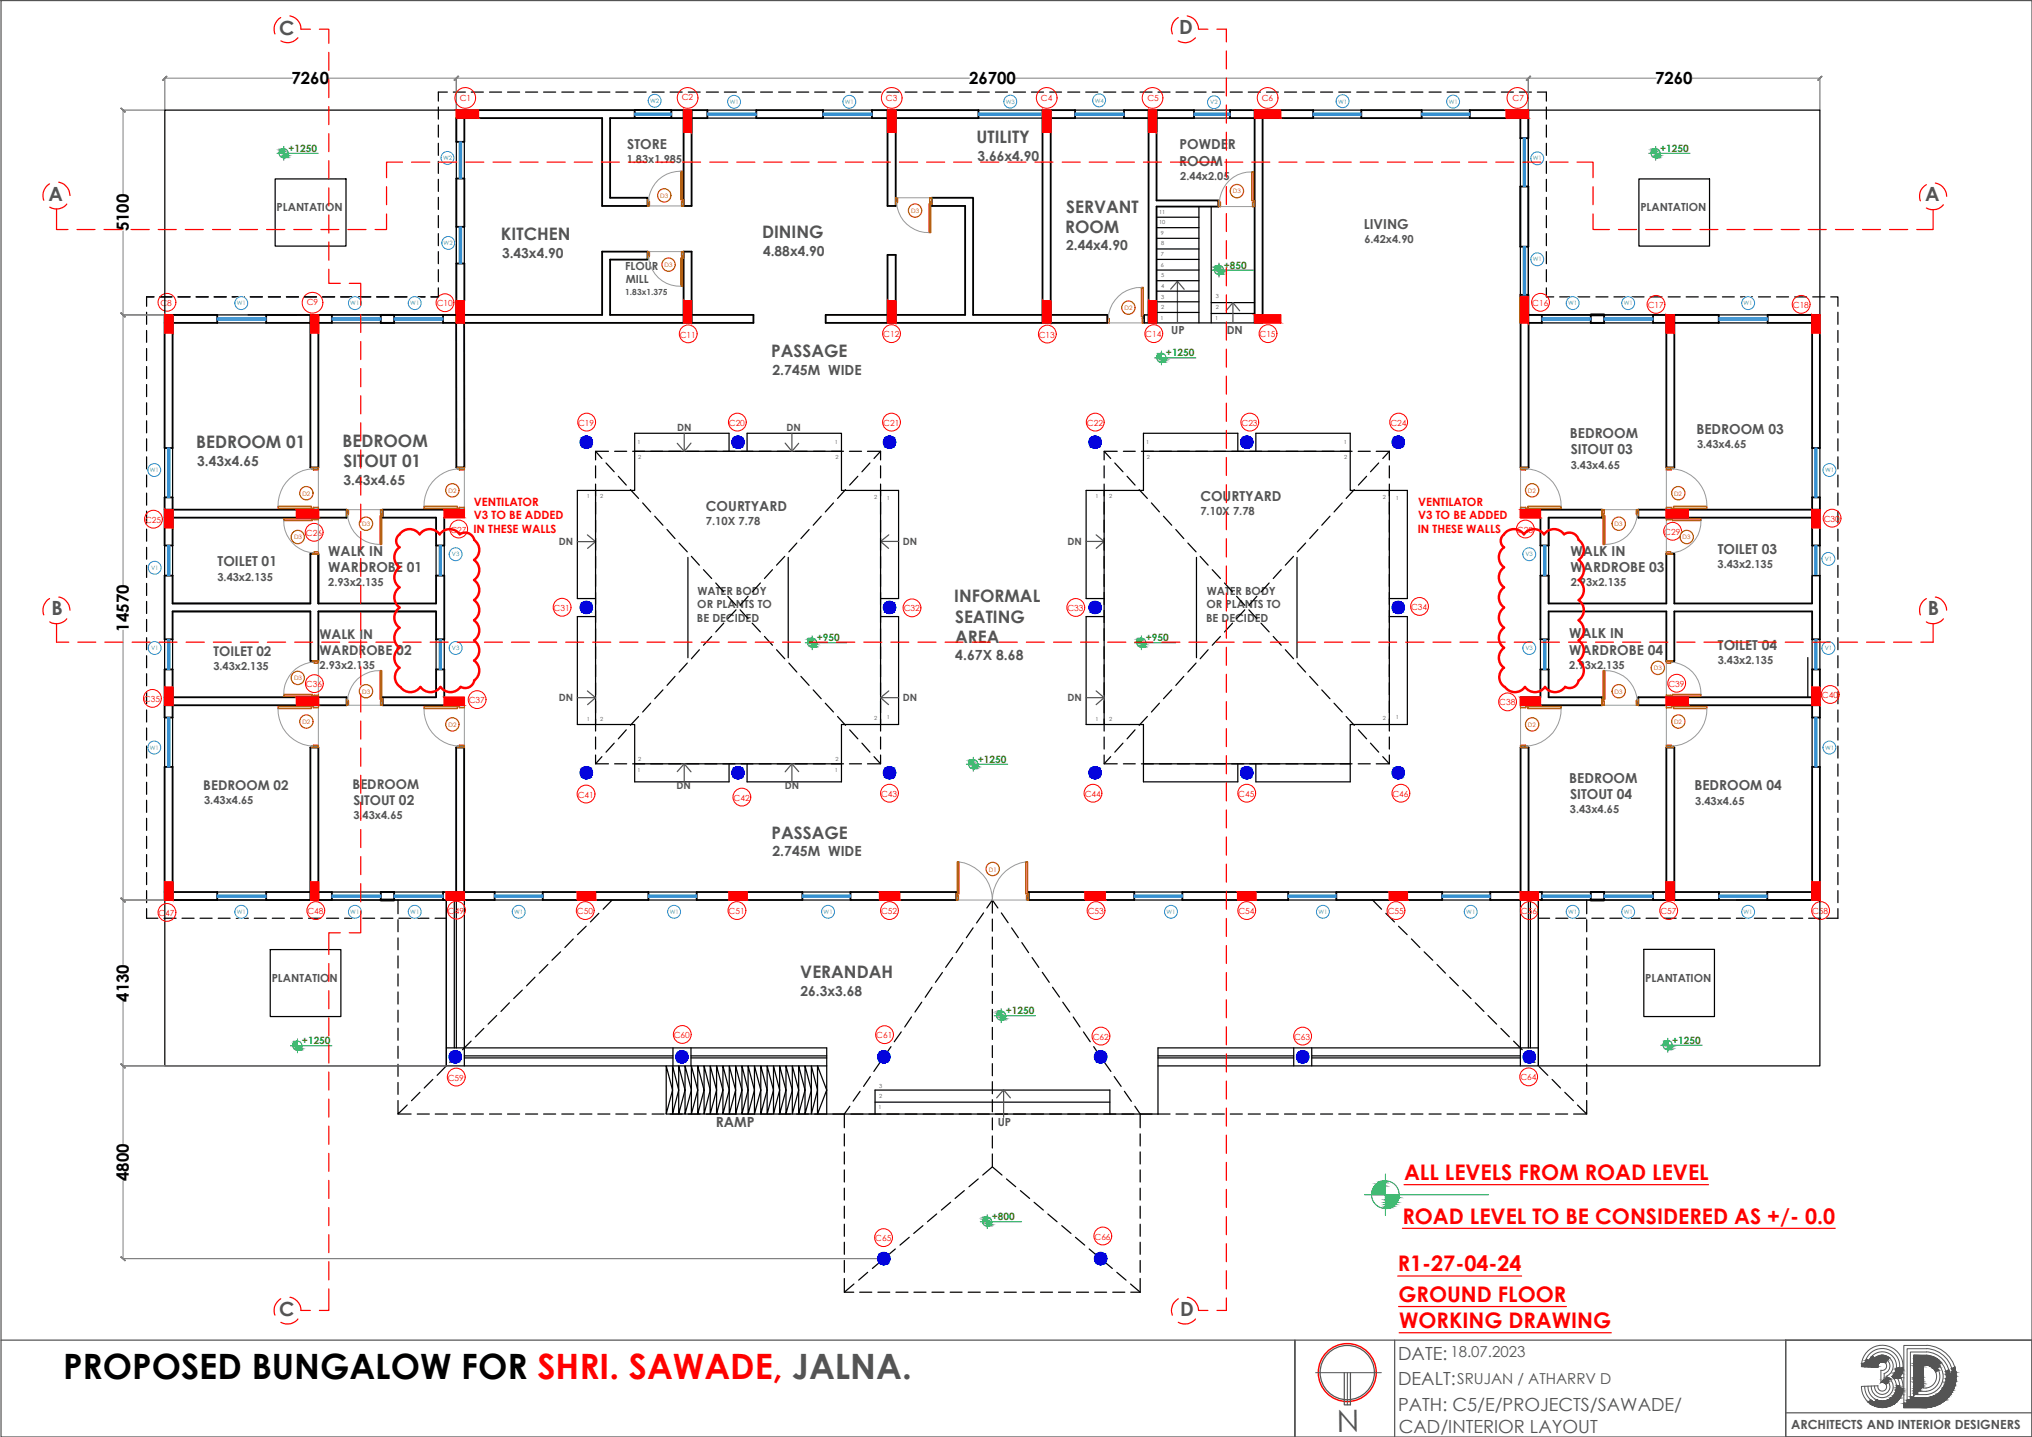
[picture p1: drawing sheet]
<svg xmlns="http://www.w3.org/2000/svg" width="420mm" height="297mm" viewBox="0 0 420 297" stroke-linecap="round" stroke-linejoin="round" font-family="sans-serif">
<defs><g id="words">
<text font-size="7.2" x="13" y="285">PROPOSED BUNGALOW FOR SHRI. SAWADE, JALNA.</text>
<text font-size="6.3" fill="#545454" x="276.4" y="296.1" transform="rotate(-1 276.4 296.1)">N</text>
<g font-size="4.4" fill="#f00">
<text x="290.3" y="243.9">ALL LEVELS FROM ROAD LEVEL</text>
<text x="290" y="252.9">ROAD LEVEL TO BE CONSIDERED AS +/- 0.0</text>
<text x="289" y="262.8">R1-27-04-24</text>
<text x="289.2" y="269.1">GROUND FLOOR</text>
<text x="289.3" y="274.5">WORKING DRAWING</text>
</g>
<g font-size="4" fill="#545454">
<text x="57.7" y="7.2">C</text>
<text x="243.8" y="7.1">D</text>
<text x="10" y="41.5">A</text>
<text x="398.1" y="41.6">A</text>
<text x="10.7" y="127.2">B</text>
<text x="398.7" y="127.2">B</text>
<text x="57.7" y="272">C</text>
<text x="244" y="272">D</text>
</g>
<g font-size="3.7" fill="#545454">
<text x="289.1" y="281.2">DATE:</text>
<text x="289.1" y="286.4">DEALT:</text>
<text x="289.1" y="291.7">PATH: C5/E/PROJECTS/SAWADE/</text>
<text x="289.2" y="296.2">CAD/INTERIOR LAYOUT</text>
</g>
<g font-size="3.6" fill="#545454">
<text x="201.9" y="29.6">UTILITY</text>
<text x="220.5" y="44">SERVANT</text>
<text x="103.6" y="49.6">KITCHEN</text>
<text x="157.6" y="49.2">DINING</text>
<text x="220.2" y="48.1">ROOM</text>
<text x="159.5" y="73.7">PASSAGE</text>
<text x="40.6" y="92.6">BEDROOM 01</text>
<text x="70.8" y="92.4">BEDROOM</text>
<text x="71" y="96.5">SITOUT 01</text>
<text x="197.3" y="124.5">INFORMAL</text>
<text x="197.5" y="128.7">SEATING</text>
<text x="197.5" y="132.8">AREA</text>
<text x="159.5" y="173.4">PASSAGE</text>
<text x="165.5" y="202.2">VERANDAH</text>
</g>
<g font-size="3.5">
<text x="60.3" y="17.4">7260</text>
<text x="200.4" y="17.4">26700</text>
<text x="342.2" y="17.4">7260</text>
<text x="26.7" y="47.8" transform="rotate(-90 26.7 47.8)">5100</text>
<text x="26.7" y="130.5" transform="rotate(-90 26.7 130.5)">14570</text>
<text x="26.7" y="207.1" transform="rotate(-90 26.7 207.1)">4130</text>
<text x="26.7" y="244.1" transform="rotate(-90 26.7 244.1)">4800</text>
</g>
<g font-size="3.1" fill="#545454">
<text x="299.9" y="280.4">18.07.2023</text>
<text x="301.3" y="286.1">SRUJAN / ATHARRV D</text>
</g>
<g font-size="2.9" fill="#545454">
<text x="159.7" y="77.4">2.745M WIDE</text>
<text x="197.5" y="136.5">4.67X 8.68</text>
<text x="159.7" y="177">2.745M WIDE</text>
<text x="148" y="232.9">RAMP</text>
</g>
<g font-size="2.8" fill="#545454">
<text x="129.7" y="30.7">STORE</text>
<text x="202.1" y="33.3">3.66x4.90</text>
<text x="243.8" y="34.2">ROOM</text>
<text x="243.9" y="30.9">POWDER</text>
<text x="282" y="47.3">LIVING</text>
<text x="103.8" y="53.2">3.43x4.90</text>
<text x="157.8" y="52.9">4.88x4.90</text>
<text x="220.5" y="51.8">2.44x4.90</text>
<text x="350.8" y="89.8">BEDROOM 03</text>
<text x="324.6" y="90.6">BEDROOM</text>
<text x="324.8" y="93.9">SITOUT 03</text>
<text x="40.8" y="96.3">3.43x4.65</text>
<text x="71" y="100.2">3.43x4.65</text>
<text x="146" y="105.7">COURTYARD</text>
<text x="248.2" y="103.5">COURTYARD</text>
<text x="45" y="117.1">TOILET 01</text>
<text x="67.9" y="114.9">WALK IN</text>
<text x="67.9" y="118.2">WARDROBE 01</text>
<text x="324.7" y="115">WALK IN</text>
<text x="324.7" y="118.3">WARDROBE 03</text>
<text x="355.2" y="114.5">TOILET 03</text>
<text x="324.4" y="132">WALK IN</text>
<text x="44.2" y="135.7">TOILET 02</text>
<text x="66" y="132.1">WALK IN</text>
<text x="66" y="135.5">WARDROBE 02</text>
<text x="324.4" y="135.3">WARDROBE 04</text>
<text x="355.2" y="134.4">TOILET 04</text>
<text x="324.5" y="161.9">BEDROOM</text>
<text x="42" y="163.4">BEDROOM 02</text>
<text x="72.9" y="163.1">BEDROOM</text>
<text x="73.1" y="166.4">SITOUT 02</text>
<text x="324.7" y="165.2">SITOUT 04</text>
<text x="350.4" y="163.4">BEDROOM 04</text>
<text x="165.5" y="205.8">26.3x3.68</text>
</g>
<text font-size="2.6" fill="#545454" x="370.3" y="295.3">ARCHITECTS AND INTERIOR DESIGNERS</text>
<g font-size="2.4" fill="#f00">
<text x="98" y="104.5">VENTILATOR</text>
<text x="98" y="107.3">V3 TO BE ADDED</text>
<text x="293.2" y="104.5">VENTILATOR</text>
<text x="293.2" y="107.3">V3 TO BE ADDED</text>
<text x="97.9" y="110.2">IN THESE WALLS</text>
<text x="293.2" y="110.2">IN THESE WALLS</text>
</g>
<g font-size="2.3" fill="#545454">
<text x="129.6" y="33.6">1.83x1.985</text>
<text x="244.1" y="37.2">2.44x2.05</text>
<text x="57.2" y="43.7">PLANTATION</text>
<text x="339.2" y="43.7">PLANTATION</text>
<text x="282.1" y="50.2">6.42x4.90</text>
<text x="129.2" y="55.8">FLOUR</text>
<text x="129.4" y="58.6">MILL</text>
<text x="242.2" y="69">UP</text>
<text x="253.7" y="69">DN</text>
<text x="350.9" y="92.7">3.43x4.65</text>
<text x="324.8" y="96.8">3.43x4.65</text>
<text x="248.2" y="106.5">7.10X 7.78</text>
<text x="146" y="108.6">7.10X 7.78</text>
<text x="355.1" y="117.4">3.43x2.135</text>
<text x="45" y="120">3.43x2.135</text>
<text x="67.9" y="121.1">2.93x2.135</text>
<text x="144.2" y="125.7">OR PLANTS TO</text>
<text x="144.2" y="122.9">WATER BODY</text>
<text x="249.5" y="125.7">OR PLANTS TO</text>
<text x="249.5" y="122.9">WATER BODY</text>
<text x="324.8" y="121.2">2.93x2.135</text>
<text x="144.1" y="128.5">BE DECIDED</text>
<text x="249.4" y="128.5">BE DECIDED</text>
<text x="355.2" y="137.3">3.43x2.135</text>
<text x="44.1" y="138.5">3.43x2.135</text>
<text x="66.1" y="138.3">2.93x2.135</text>
<text x="324.5" y="138.2">2.93x2.135</text>
<text x="42.2" y="166.2">3.43x4.65</text>
<text x="350.5" y="166.3">3.43x4.65</text>
<text x="73.1" y="169.3">3.43x4.65</text>
<text x="324.6" y="168.1">3.43x4.65</text>
<text x="56.2" y="203">PLANTATION</text>
<text x="340.2" y="203">PLANTATION</text>
<text x="206.3" y="232.6">UP</text>
</g>
<g font-size="2.1" fill="#2eb800">
<text x="59.6" y="31.4">+1250</text>
<text x="343.3" y="31.4">+1250</text>
<text x="253" y="55.5">+850</text>
<text x="241.1" y="73.7">+1250</text>
<text x="168.9" y="132.6">+950</text>
<text x="236.9" y="132.6">+950</text>
<text x="202.2" y="157.7">+1250</text>
<text x="208" y="209.6">+1250</text>
<text x="62.4" y="215.8">+1250</text>
<text x="345.8" y="215.8">+1250</text>
<text x="205.1" y="252.2">+800</text>
</g>
<g font-size="2.1" fill="#545454">
<text x="140" y="89.2">DN</text>
<text x="162.6" y="89.1">DN</text>
<text x="115.5" y="112.7">DN</text>
<text x="186.7" y="112.7">DN</text>
<text x="220.7" y="112.7">DN</text>
<text x="115.5" y="145">DN</text>
<text x="186.7" y="145">DN</text>
<text x="220.7" y="145">DN</text>
<text x="139.9" y="163.1">DN</text>
<text x="162.3" y="163.1">DN</text>
</g>
<g font-size="1.7" fill="#f00">
<text x="95.1" y="20.9">C1</text>
<text x="141" y="20.7">C2</text>
<text x="183.2" y="20.9">C3</text>
<text x="215.2" y="20.9">C4</text>
<text x="237.2" y="20.9">C5</text>
<text x="260.9" y="20.9">C6</text>
<text x="312.8" y="20.9">C7</text>
<text x="33.2" y="63.2">C8</text>
<text x="63.4" y="63.1">C9</text>
<text x="90.3" y="63.3">C10</text>
<text x="316.8" y="63.3">C16</text>
<text x="340.7" y="63.7">C17</text>
<text x="370.7" y="63.7">C18</text>
<text x="140.5" y="69.8">C11</text>
<text x="182.6" y="69.8">C12</text>
<text x="214.8" y="69.8">C13</text>
<text x="236.8" y="69.8">C14</text>
<text x="260.4" y="69.8">C15</text>
<text x="119.5" y="88">C19</text>
<text x="150.7" y="88">C20</text>
<text x="182.6" y="88">C21</text>
<text x="224.7" y="88">C22</text>
<text x="256.7" y="88">C23</text>
<text x="287.5" y="88">C24</text>
<text x="377.1" y="107.9">C30</text>
<text x="30" y="108.1">C25</text>
<text x="63.2" y="110.8">C26</text>
<text x="93.1" y="110.1">C27</text>
<text x="313.6" y="110.1">C28</text>
<text x="344.1" y="110.6">C29</text>
<text x="114.5" y="126.3">C31</text>
<text x="186.9" y="126.4">C32</text>
<text x="220.7" y="126.3">C33</text>
<text x="291.8" y="126.1">C34</text>
<text x="63.2" y="142.1">C36</text>
<text x="345" y="142">C39</text>
<text x="29.8" y="145.1">C35</text>
<text x="96.9" y="145.4">C37</text>
<text x="310" y="145.8">C38</text>
<text x="376.7" y="144.3">C40</text>
<text x="119.5" y="164.9">C41</text>
<text x="151.7" y="165.6">C42</text>
<text x="182.2" y="164.7">C43</text>
<text x="224.3" y="164.7">C44</text>
<text x="256" y="164.7">C45</text>
<text x="287.9" y="164.7">C46</text>
<text x="32.8" y="189.4">C47</text>
<text x="63.6" y="189">C48</text>
<text x="92.6" y="188.9">C49</text>
<text x="119.3" y="189">C50</text>
<text x="150.7" y="189">C51</text>
<text x="182.2" y="189">C52</text>
<text x="224.9" y="189">C53</text>
<text x="256.1" y="189">C54</text>
<text x="286.9" y="189">C55</text>
<text x="314.5" y="189">C56</text>
<text x="343.3" y="189">C57</text>
<text x="374.7" y="189">C58</text>
<text x="139.3" y="214.6">C60</text>
<text x="181.2" y="214.6">C61</text>
<text x="225.9" y="215">C62</text>
<text x="267.6" y="214.9">C63</text>
<text x="92.6" y="223.4">C59</text>
<text x="314.4" y="223.3">C64</text>
<text x="181" y="256.6">C65</text>
<text x="226.3" y="256.2">C66</text>
</g>
<text font-size="1.7" fill="#545454" x="129.3" y="60.9">1.83x1.375</text>
<g font-size="1.3" fill="#b85c00">
<text x="136.5" y="40.9">D3</text>
<text x="254.9" y="39.9">D3</text>
<text x="188.4" y="44">D3</text>
<text x="137.4" y="55.1">D3</text>
<text x="232.5" y="64.1">D2</text>
<text x="92.8" y="101.8">D2</text>
<text x="315.9" y="101.8">D2</text>
<text x="62.5" y="102.4">D2</text>
<text x="346.2" y="102.4">D2</text>
<text x="60.8" y="111.4">D3</text>
<text x="74.9" y="108.7">D3</text>
<text x="333.8" y="108.7">D3</text>
<text x="347.9" y="111.4">D3</text>
<text x="60.8" y="140.6">D3</text>
<text x="74.9" y="143.4">D3</text>
<text x="333.8" y="143.4">D3</text>
<text x="342" y="138.5">D3</text>
<text x="62.5" y="149.6">D2</text>
<text x="346.2" y="149.6">D2</text>
<text x="92.8" y="150.3">D2</text>
<text x="315.9" y="150.3">D2</text>
<text x="204.5" y="180.2">D1</text>
</g>
<g font-size="1.2" fill="#2f8dd0">
<text x="134.5" y="21.3">W2</text>
<text x="150.9" y="21.5">W1</text>
<text x="174.7" y="21.5">W1</text>
<text x="208" y="21.4">W3</text>
<text x="226.4" y="21.2">W4</text>
<text x="250.2" y="21.6">V2</text>
<text x="276.7" y="21.4">W1</text>
<text x="299.6" y="21.4">W1</text>
<text x="91.6" y="33.1">W2</text>
<text x="316.9" y="33.2">W1</text>
<text x="91.7" y="50.7">W2</text>
<text x="316.9" y="54">W1</text>
<text x="49" y="63.1">W1</text>
<text x="72.4" y="63.1">W1</text>
<text x="84.8" y="63.1">W1</text>
<text x="324.3" y="63.1">W1</text>
<text x="335.7" y="63.1">W1</text>
<text x="360.5" y="63.1">W1</text>
<text x="31" y="97.6">W1</text>
<text x="377.4" y="97.6">W1</text>
<text x="31.2" y="117.8">V1</text>
<text x="93.4" y="115">V3</text>
<text x="315.4" y="115">V3</text>
<text x="377.3" y="116">V1</text>
<text x="31.2" y="134.4">V1</text>
<text x="93.4" y="134.4">V3</text>
<text x="315.4" y="134.4">V3</text>
<text x="377.3" y="134.4">V1</text>
<text x="31" y="155">W1</text>
<text x="377.4" y="155">W1</text>
<text x="49" y="188.9">W1</text>
<text x="72.4" y="188.9">W1</text>
<text x="84.8" y="188.9">W1</text>
<text x="106.3" y="188.9">W1</text>
<text x="138.5" y="188.9">W1</text>
<text x="170.3" y="188.9">W1</text>
<text x="241.2" y="188.9">W1</text>
<text x="272.6" y="188.9">W1</text>
<text x="303.2" y="188.9">W1</text>
<text x="324.3" y="188.9">W1</text>
<text x="335.7" y="188.9">W1</text>
<text x="360.5" y="188.9">W1</text>
</g>
<g font-size="1.2" fill="#545454">
<text x="239.7" y="46.4">10</text>
<text x="239.7" y="44.2">11</text>
<text x="240" y="52.9">7</text>
<text x="240" y="48.6">9</text>
<text x="240.1" y="50.7">8</text>
<text x="240" y="55.1">6</text>
<text x="240.1" y="59.5">4</text>
<text x="240.1" y="57.3">5</text>
<text x="240.1" y="63.9">2</text>
<text x="240.1" y="61.7">3</text>
<text x="251.4" y="63.8">2</text>
<text x="251.4" y="61.6">3</text>
<text x="239.9" y="66.2">1</text>
<text x="251.2" y="66.1">1</text>
<text x="131.8" y="91.8">1</text>
<text x="132" y="94.9">2</text>
<text x="172.6" y="91.8">1</text>
<text x="172.8" y="94.9">2</text>
<text x="237" y="91.8">1</text>
<text x="237.2" y="94.9">2</text>
<text x="277.8" y="91.8">1</text>
<text x="278" y="94.9">2</text>
<text x="121.4" y="103">1</text>
<text x="124.1" y="103">2</text>
<text x="180.7" y="103.2">2</text>
<text x="183.4" y="103.4">1</text>
<text x="226.5" y="103">1</text>
<text x="229.3" y="103">2</text>
<text x="285.9" y="103.2">2</text>
<text x="288.6" y="103.4">1</text>
<text x="121.4" y="149">1</text>
<text x="124.1" y="149">2</text>
<text x="180.7" y="148.8">2</text>
<text x="183.4" y="148.6">1</text>
<text x="226.5" y="149">1</text>
<text x="229.3" y="149">2</text>
<text x="285.9" y="148.8">2</text>
<text x="288.6" y="148.6">1</text>
<text x="131.8" y="159.6">1</text>
<text x="132" y="157.3">2</text>
<text x="172.6" y="159.6">1</text>
<text x="172.8" y="157.3">2</text>
<text x="181.8" y="227">2</text>
<text x="181.8" y="224.8">3</text>
<text x="181.7" y="229.3">1</text>
</g>
</g></defs>
<!-- layer: wall -->
<g fill="none" stroke="#000" stroke-width=".38">
<path d="M94.4 22.8h36.8v1.6h-5v16.5h7.7v1.7h-9.4v-18.2h-30.1v4.9h1.6v-4.9M94.4 36.9h1.6v10h-1.6zM138.8 22.8h7.5v1.6h-7.5zM141.4 22.8v19.8h1.6v-19.8M156.4 22.8h13.8v1.6h-13.8zM180.3 22.8h22v1.6h-22zM183.5 22.8v19.8h1.7v-19.8M215.6 24.4h6.7v-1.6h-6.7v43.9M217.3 22.8v43.9M232.4 22.8h14.5v1.6h-14.5zM237.5 22.8v43.9M239.1 22.8v18.6h12.8v1.3h-12.8v24"/>
<path d="M254.3 22.8h17.2v1.6h-17.2zM259.4 22.8v43.9M261.1 24.4v42.3M281.5 22.8h12.5v1.6h-12.5zM314.4 24.4v4.2h1.6v-5.8h-12.1v1.6h12.1M314.4 38.6h1.6v12.4h-1.6zM35.7 65.1v27.5h-1.7v-27.5h10.9v1.6h-10.9M65.8 65.1v31.5h-1.6v-31.5h-9.2v1.6h9.2M65.9 65.1h2.7v1.6h-2.7M78.7 65.1h2.8v1.6h-2.8zM91.6 65.1h2.8M91.6 65.1v1.6h64.2v-1.6h-29.6v-11.4h7.7v-1.7h-9.4v13.1h-28.5"/>
<path d="M96 62.2v-7.7h-1.6v42.1h1.6v-29.9M141.4 66.7v-14.7h1.6v14.7M183.5 66.7v-14h1.7v14M228.9 65.1h-27.7v-24.2h-8.5v1.7h6.9v22.5h-28.9v1.6h58.2M314.4 66.7v-5.8h1.6v5.8M316 65.1h2.8v1.6h-2.7v29.9h-1.7v-29.9M328.9 65.1h2.8v1.6h-2.8zM344.6 66.7h-2.8v-1.6h2.7l.1 31.5h1.6v-31.5h9.2v1.6h-9.2M374.7 65.1v27.5h1.6v-27.5h-10.8v1.6h10.8M34 119h1.7v5.7h28.5v-10.2h1.6v10.2h24.4v-5.7h1.7v13.2h-1.7v-5.8h-24.4v10.2h-1.6v-10.2h-28.5v5.8h-1.7zM34 102.8h1.7v10h-1.7zM34 105.4h37.7v1.6h-37.7"/>
<path d="M96 105.4h-16.9v1.6h11.1v5.8h1.7v-5.8M314.4 105.4h16.9v1.6h-11.1v5.8h-1.7v-5.8M374.7 102.8h1.6v10h-1.6zM376.3 119v13.2h-1.6v-5.8h-28.5v10.2h-1.6v-10.2h-24.4v5.8h-1.7v-13.2h1.7v5.7h24.4v-10.2h1.6v10.2h28.5M376.3 105.4h-37.5v1.6h37.5M34 138.4h1.7v9.9h-1.7zM374.7 138.4h1.6v9.9h-1.6zM34 144.1h37.7v1.7h-37.7M91.9 144.1v-5.7h-1.7v5.7h-11.1v1.7h16.9M318.5 144.1v-5.7h1.7v5.7h11.1v1.7h-16.9M376.3 144.1h-37.5v1.7h37.5M34 184.4h10.9v1.6h-10.9v-27.5h1.7v27.5"/>
<path d="M64.2 184.4h-9.2v1.6h9.2v-31.5h1.6v31.5M65.9 184.4h2.7v1.6h-2.7M78.7 184.4h2.8v1.6h-2.8zM91.6 184.4h10.7v1.6h-10.7zM94.3 184.4v-29.9h1.7v29.9M112.2 184.4h21.9v1.6h-21.9zM144.1 184.4h21.8v1.6h-21.8zM175.9 184.4h21.8v1.6h-21.8zM212.7 184.4h21.8v1.6h-21.8zM244.5 184.4h21.9v1.6h-21.9zM276.3 184.4h21.9v1.6h-21.9zM308.1 184.4h10.7v1.6h-10.7z"/>
<path d="M314.4 184.4v-29.9h1.7v29.9M328.9 184.4h2.8v1.6h-2.8zM344.5 184.4h-2.7v1.6h2.7l.1-31.5h1.6v31.5h9.2v-1.6h-9.2M376.3 184.4h-10.9v1.6h10.9v-27.5h-1.6v27.5"/>
</g>
<!-- layer: Window -->
<g fill="none" stroke="#2f8dd0" stroke-width=".3">
<path d="M95 29.3v7.6M95.2 29.3v7.6M95.4 29.3v7.6M131.2 23.6h7.6M131.2 23.8h7.6M131.2 23.4h7.6M146.3 23.6h10.1M146.3 23.8h10.1M146.3 23.4h10.1M170.2 23.6h10.1M170.2 23.4h10.1M170.2 23.8h10.1"/>
<path d="M202.3 23.6h13.3M202.3 23.4h13.3M202.3 23.8h13.3M222.3 23.6h10.1M222.3 23.4h10.1M222.3 23.8h10.1M246.9 23.6h7.4M246.9 23.4h7.4M246.9 23.8h7.4M271.5 23.6h10M271.5 23.4h10M271.5 23.8h10"/>
<path d="M294 23.6h9.9M294 23.4h9.9M294 23.8h9.9M315 28.6v10M315.2 28.6v10M315.4 28.6v10M95 46.9v7.6M95.2 46.9v7.6M95.4 46.9v7.6M315 51v9.9M315.2 51v9.9M315.4 51v9.9"/>
<path d="M44.9 65.9h10.1M44.9 66.2h10.1M44.9 65.7h10.1M68.6 65.9h10.1M68.6 66.2h10.1M68.6 65.7h10.1M81.5 65.9h10.1M81.5 66.2h10.1M81.5 65.7h10.1M318.8 65.9h10.1M318.8 66.2h10.1M318.8 65.7h10.1"/>
<path d="M331.7 65.9h10.1M331.7 66.2h10.1M331.7 65.7h10.1M355.4 65.9h10.1M355.4 66.2h10.1M355.4 65.7h10.1M34.7 92.6v10.2M34.9 92.6v10.2M35.1 92.6v10.2M375.3 92.6v10.2M375.5 92.6v10.2M375.7 92.6v10.2"/>
<path d="M34.7 112.8v6.2M34.9 112.8v6.2M35.1 112.8v6.2M90.8 112.8v6.2M91.1 112.8v6.2M91.2 112.8v6.2M319.2 112.8v6.2M319.4 112.8v6.2M319.6 112.8v6.2M375.3 112.8v6.2M375.5 112.8v6.2M375.7 112.8v6.2"/>
<path d="M34.7 132.2v6.2M34.9 132.2v6.2M35.1 132.2v6.2M90.8 132.2v6.2M91.1 132.2v6.2M91.2 132.2v6.2M319.2 132.2v6.2M319.4 132.2v6.2M319.6 132.2v6.2M375.3 132.2v6.2M375.5 132.2v6.2M375.7 132.2v6.2"/>
<path d="M34.7 148.3v10.2M34.9 148.3v10.2M35.1 148.3v10.2M375.3 148.3v10.2M375.5 148.3v10.2M375.7 148.3v10.2M44.9 185.2h10.1M44.9 185h10.1M44.9 185.4h10.1M68.6 185.2h10.1M68.6 185h10.1M68.6 185.4h10.1"/>
<path d="M81.5 185.2h10.1M81.5 185h10.1M81.5 185.4h10.1M102.3 185.2h9.9M102.3 185h9.9M102.3 185.4h9.9M134.1 185.2h10M134.1 185h10M134.1 185.4h10M165.9 185.2h10M165.9 185h10M165.9 185.4h10"/>
<path d="M234.5 185.2h10M234.5 185h10M234.5 185.4h10M266.4 185.2h9.9M266.4 185h9.9M266.4 185.4h9.9M298.2 185.2h9.9M298.2 185h9.9M298.2 185.4h9.9M318.8 185.2h10.1M318.8 185h10.1M318.8 185.4h10.1"/>
<path d="M331.7 185.2h10.1M331.7 185h10.1M331.7 185.4h10.1M355.4 185.2h10M355.4 185h10M355.4 185.4h10"/>
</g>
<g fill="none" stroke="#2f8dd0" stroke-width=".21">
<path d="M131.2 23.6h7.6"/>
<circle cx="92.5" cy="32.6" r="1.33"/>
<circle cx="135.4" cy="20.8" r="1.33"/>
<circle cx="151.8" cy="21" r="1.33"/>
<circle cx="175.6" cy="21" r="1.33"/>
<circle cx="208.9" cy="21" r="1.33"/>
<circle cx="227.3" cy="20.8" r="1.33"/>
<circle cx="251" cy="21.1" r="1.33"/>
<circle cx="277.6" cy="20.9" r="1.33"/>
<circle cx="300.5" cy="21" r="1.33"/>
<circle cx="317.9" cy="32.7" r="1.33"/>
<circle cx="92.7" cy="50.2" r="1.33"/>
<circle cx="317.9" cy="53.6" r="1.33"/>
<circle cx="49.9" cy="62.7" r="1.33"/>
<circle cx="73.4" cy="62.7" r="1.33"/>
<circle cx="85.7" cy="62.7" r="1.33"/>
<circle cx="325.2" cy="62.7" r="1.33"/>
<circle cx="336.7" cy="62.7" r="1.33"/>
<circle cx="361.5" cy="62.7" r="1.33"/>
<circle cx="31.9" cy="97.2" r="1.33"/>
<circle cx="378.3" cy="97.2" r="1.33"/>
<circle cx="32" cy="117.4" r="1.33"/>
<circle cx="94.2" cy="114.6" r="1.33"/>
<circle cx="316.2" cy="114.6" r="1.33"/>
<circle cx="378.1" cy="115.5" r="1.33"/>
<circle cx="32" cy="133.9" r="1.33"/>
<circle cx="94.2" cy="133.9" r="1.33"/>
<circle cx="316.2" cy="133.9" r="1.33"/>
<circle cx="378.1" cy="133.9" r="1.33"/>
<circle cx="31.9" cy="154.5" r="1.33"/>
<circle cx="378.3" cy="154.5" r="1.33"/>
<circle cx="49.9" cy="188.5" r="1.33"/>
<circle cx="73.4" cy="188.5" r="1.33"/>
<circle cx="85.7" cy="188.5" r="1.33"/>
<circle cx="107.3" cy="188.5" r="1.33"/>
<circle cx="139.4" cy="188.5" r="1.33"/>
<circle cx="171.2" cy="188.5" r="1.33"/>
<circle cx="242.1" cy="188.5" r="1.33"/>
<circle cx="273.5" cy="188.5" r="1.33"/>
<circle cx="304.1" cy="188.5" r="1.33"/>
<circle cx="325.2" cy="188.5" r="1.33"/>
<circle cx="336.7" cy="188.5" r="1.33"/>
<circle cx="361.5" cy="188.5" r="1.33"/>
</g>
<!-- layer: HATCH -->
<g fill="none" stroke="#000" stroke-width=".25">
<path d="M92.5 19h-1.9v1.9M93.7 19h2.5M97.5 19h2.4M101.2 19h2.5M104.9 19h2.5M108.7 19h2.5M112.4 19h2.5M116.2 19h2.5M119.9 19h2.5M123.6 19h2.5M127.3 19h2.5M131.1 19h2.5"/>
<path d="M134.8 19h2.5M138.6 19h2.5M142.3 19h2.5M146.1 19h2.4M149.8 19h2.5M153.5 19h2.5M157.3 19h2.4M161 19h2.5M164.7 19h2.5M168.4 19h2.5M172.2 19h2.5M175.9 19h2.5"/>
<path d="M179.7 19h2.5M183.4 19h2.5M187.2 19h2.4M190.9 19h2.5M194.6 19h2.5M198.3 19h2.5M202.1 19h2.5M205.8 19h2.5M209.6 19h2.4M213.3 19h2.5M217 19h2.5M220.8 19h2.5"/>
<path d="M224.5 19h2.5M228.2 19h2.5M232 19h2.4M235.7 19h2.5M239.4 19h2.5M243.2 19h2.5M246.9 19h2.5M250.7 19h2.5M254.4 19h2.5M258.1 19h2.5M261.9 19h2.4M265.6 19h2.5"/>
<path d="M269.3 19h2.5M273.1 19h2.4M276.8 19h2.5M280.5 19h2.5M284.3 19h2.5M288 19h2.5M291.8 19h2.4M295.5 19h2.5M299.2 19h2.5M302.9 19h2.5M306.7 19h2.5M310.4 19h2.5"/>
<path d="M314.2 19h2.5M317.9 19h1.8v1.9M90.6 22.1v2.5M90.6 25.9v2.4M90.6 29.6v2.5M90.6 33.3v2.5M90.6 37.1v2.5M319.7 22.1v2.5M319.7 25.9v2.4M319.7 29.6v2.5M319.7 33.3v2.5M319.7 37.1v2.5"/>
<path d="M90.6 59.5v1.9h-1.5M90.6 40.8v2.5M90.6 44.6v2.5M90.6 48.3v2.5M90.6 52v2.5M90.6 55.7v2.5M319.7 59.5v1.9h1.6M319.7 40.8v2.5M319.7 44.6v2.5M319.7 48.3v2.5M319.7 52v2.5M319.7 55.7v2.5"/>
<path d="M30.3 64.5v2.5M30.3 68.3v2.5M30.3 72v2.5M30.3 75.8v2.5M30.3 79.5v2.5M31.8 61.4h-1.5v1.9M33.1 61.4h2.5M36.8 61.4h2.5M40.6 61.4h2.5M44.3 61.4h2.5M48 61.4h2.5M51.7 61.4h2.6"/>
<path d="M55.5 61.4h2.5M59.2 61.4h2.5M62.9 61.4h2.5M66.7 61.4h2.5M70.4 61.4h2.5M74.2 61.4h2.5M77.9 61.4h2.5M81.6 61.4h2.6M85.4 61.4h2.5M322.5 61.4h2.5M326.3 61.4h2.4M330 61.4h2.5"/>
<path d="M333.7 61.4h2.5M337.4 61.4h2.5M341.2 61.4h2.5M344.9 61.4h2.5M348.7 61.4h2.5M352.4 61.4h2.5M356.2 61.4h2.4M359.9 61.4h2.5M363.6 61.4h2.5M367.3 61.4h2.5M371.1 61.4h2.4M374.8 61.4h2.5"/>
<path d="M378.5 61.4h1.5v1.9M380 64.5v2.5M380 68.3v2.5M380 72v2.5M380 75.8v2.5M380 79.5v2.5M30.3 83.3v2.4M30.3 87v2.5M30.3 90.7v2.5M30.3 94.4v2.5M30.3 98.2v2.5M123.1 93.3l1.4 1.5"/>
<path d="M123.1 96.3v2.5M125.3 95.7l1.7 1.8M125.8 93.3h-2.7v1.8M127.1 93.3h2.5M127.8 98.5l1.7 1.8M130.8 93.3h2.5M134.5 93.3h2.5M138.3 93.3h2.5M142 93.3h2.5M145.8 93.3h2.5M149.5 93.3h2.5M153.2 93.3h2.5"/>
<path d="M157 93.3h2.5M160.7 93.3h2.5M164.4 93.3h2.5M168.2 93.3h2.4M171.9 93.3h2.5M175.6 93.3h2.5M177.4 98.5l-1.7 1.8M179.4 93.3h2.7M179.9 95.7l-1.7 1.8M182.1 93.3l-1.4 1.5M182.1 93.3v1.8M182.1 96.3v2.5"/>
<path d="M228.3 93.3l1.4 1.5M228.3 96.3v2.5M230.5 95.7l1.7 1.8M231 93.3h-2.7v1.8M232.3 93.3h2.4M233 98.5l1.7 1.8M236 93.3h2.5M239.7 93.3h2.5M243.5 93.3h2.5M247.2 93.3h2.5M251 93.3h2.4M254.7 93.3h2.5"/>
<path d="M258.4 93.3h2.5M262.2 93.3h2.4M265.9 93.3h2.5M269.6 93.3h2.5M273.3 93.3h2.5M277.1 93.3h2.5M280.8 93.3h2.5M282.6 98.5l-1.7 1.8M284.6 93.3h2.7M285.1 95.7l-1.7 1.8M287.3 93.3l-1.4 1.5M287.3 93.3v1.8"/>
<path d="M287.3 96.3v2.5M380 83.3v2.4M380 87v2.5M380 90.7v2.5M380 94.4v2.5M380 98.2v2.5M30.3 101.9v2.5M30.3 105.6v2.5M30.3 109.4v2.5M30.3 113.1v2.5M30.3 116.9v2.5M123.1 100.1v2.4"/>
<path d="M123.1 103.8v2.5M123.1 107.5v2.5M123.1 111.2v2.5M123.1 115v2.5M123.1 118.7v2.5M130.3 101.2l1.7 1.8M132.9 104l1.6 1.8M135.4 106.7l1.7 1.9M137.9 109.5l1.7 1.8M140.4 112.3l1.7 1.8M143 115l1.6 1.8M145.5 117.8l1.7 1.8"/>
<path d="M159.7 117.8l-1.6 1.8M162.3 115l-1.7 1.8M164.8 112.3l-1.7 1.8M167.3 109.5l-1.7 1.8M169.8 106.7l-1.7 1.9M172.3 104l-1.7 1.8M174.8 101.2l-1.6 1.8M182.1 100.1v2.4M182.1 103.8v2.5M182.1 107.5v2.5M182.1 111.2v2.5M182.1 115v2.5"/>
<path d="M182.1 118.7v2.5M228.3 100.1v2.4M228.3 103.8v2.5M228.3 107.5v2.5M228.3 111.2v2.5M228.3 115v2.5M228.3 118.7v2.5M235.5 101.2l1.7 1.8M238.1 104l1.6 1.8M240.6 106.7l1.7 1.9M243.1 109.5l1.7 1.8M245.6 112.3l1.7 1.8"/>
<path d="M248.2 115l1.6 1.8M250.7 117.8l1.6 1.8M264.9 117.8l-1.6 1.8M267.5 115l-1.7 1.8M270 112.3l-1.7 1.8M272.5 109.5l-1.7 1.8M275 106.7l-1.7 1.9M277.5 104l-1.7 1.8M280 101.2l-1.7 1.8M287.3 100.1v2.4M287.3 103.8v2.5M287.3 107.5v2.5"/>
<path d="M287.3 111.2v2.5M287.3 115v2.5M287.3 118.7v2.5M380 101.9v2.5M380 105.6v2.5M380 109.4v2.5M380 113.1v2.5M380 116.9v2.5M30.3 120.6v2.5M30.3 124.3v2.5M30.3 128v2.5M30.3 131.8v2.5"/>
<path d="M30.3 135.5v2.5M30.3 139.3v2.5M123.1 122.5v2.5M123.1 126.2v2.5M123.1 129.9v2.5M123.1 133.7v2.5M123.1 137.4v2.5M139.6 139.8l-1.7 1.9M142.1 137.1l-1.7 1.8M144.6 134.3l-1.6 1.9M147.2 131.6l-1.7 1.8M148 120.5l1.6 1.9"/>
<path d="M149.6 128.8l-1.6 1.8M150.5 123.3l1.7 1.8M152.2 126.1l-1.7 1.8M153 126.1l1.7 1.8M154.7 123.3l-1.7 1.8M155.5 128.8l1.7 1.8M157.2 120.5l-1.7 1.9M158.1 131.6l1.6 1.8M160.6 134.3l1.7 1.9M163.1 137.1l1.7 1.8M165.6 139.8l1.7 1.9M182.1 122.5v2.5"/>
<path d="M182.1 126.2v2.5M182.1 129.9v2.5M182.1 133.7v2.5M182.1 137.4v2.5M228.3 122.5v2.5M228.3 126.2v2.5M228.3 129.9v2.5M228.3 133.7v2.5M228.3 137.4v2.5M244.8 139.8l-1.7 1.9M247.3 137.1l-1.7 1.8M249.8 134.3l-1.6 1.9"/>
<path d="M252.3 131.6l-1.6 1.8M253.2 120.5l1.6 1.9M254.8 128.8l-1.6 1.8M255.7 123.3l1.7 1.8M257.4 126.1l-1.7 1.8M258.2 126.1l1.7 1.8M259.9 123.3l-1.7 1.8M260.7 128.8l1.7 1.8M262.4 120.5l-1.7 1.9M263.3 131.6l1.6 1.8M265.8 134.3l1.7 1.9M268.3 137.1l1.7 1.8"/>
<path d="M270.8 139.8l1.7 1.9M287.3 122.5v2.5M287.3 126.2v2.5M287.3 129.9v2.5M287.3 133.7v2.5M287.3 137.4v2.5M380 120.6v2.5M380 124.3v2.5M380 128v2.5M380 131.8v2.5M380 135.5v2.5M380 139.3v2.5"/>
<path d="M30.3 143v2.5M30.3 146.8v2.5M30.3 150.5v2.5M30.3 154.2v2.5M30.3 157.9v2.5M123.1 156.1v1.8h2.7M123.1 141.1v2.5M123.1 144.9v2.4M123.1 148.6v2.5M123.1 152.3v2.5M124.5 156.4l-1.4 1.5M127 153.6l-1.7 1.9"/>
<path d="M127.1 157.9h2.5M129.5 150.9l-1.7 1.8M130.8 157.9h2.5M132 148.1l-1.7 1.8M134.5 157.9h2.5M134.5 145.4l-1.6 1.8M137.1 142.6l-1.7 1.8M138.3 157.9h2.5M142 157.9h2.5M145.8 157.9h2.5M149.5 157.9h2.5M153.2 157.9h2.5"/>
<path d="M157 157.9h2.5M160.7 157.9h2.5M164.4 157.9h2.5M168.1 142.6l1.7 1.8M168.2 157.9h2.4M170.6 145.4l1.7 1.8M171.9 157.9h2.5M173.2 148.1l1.6 1.8M175.6 157.9h2.5M175.7 150.9l1.7 1.8M178.2 153.6l1.7 1.9M180.7 156.4l1.4 1.5"/>
<path d="M182.1 156.1v1.8h-2.7M182.1 141.1v2.5M182.1 144.9v2.4M182.1 148.6v2.5M182.1 152.3v2.5M228.3 156.1v1.8h2.7M228.3 141.1v2.5M228.3 144.9v2.4M228.3 148.6v2.5M228.3 152.3v2.5M229.7 156.4l-1.4 1.5M232.2 153.6l-1.7 1.9"/>
<path d="M232.3 157.9h2.4M234.7 150.9l-1.7 1.8M236 157.9h2.5M237.2 148.1l-1.7 1.8M239.7 145.4l-1.6 1.8M239.7 157.9h2.5M242.3 142.6l-1.7 1.8M243.5 157.9h2.5M247.2 157.9h2.5M251 157.9h2.4M254.7 157.9h2.5M258.4 157.9h2.5"/>
<path d="M262.2 157.9h2.4M265.9 157.9h2.5M269.6 157.9h2.5M273.3 142.6l1.7 1.8M273.3 157.9h2.5M275.8 145.4l1.7 1.8M277.1 157.9h2.5M278.3 148.1l1.7 1.8M280.8 157.9h2.5M280.9 150.9l1.7 1.8M283.4 153.6l1.7 1.9M285.9 156.4l1.4 1.5"/>
<path d="M287.3 156.1v1.8h-2.7M287.3 141.1v2.5M287.3 144.9v2.4M287.3 148.6v2.5M287.3 152.3v2.5M380 143v2.5M380 146.8v2.5M380 150.5v2.5M380 154.2v2.5M380 157.9v2.5M30.3 161.7v2.5M30.3 165.4v2.5"/>
<path d="M30.3 169.1v2.5M30.3 172.9v2.5M30.3 176.6v2.5M380 161.7v2.5M380 165.4v2.5M380 169.1v2.5M380 172.9v2.5M380 176.6v2.5M30.3 187.8v2h2.3M30.3 180.4v2.5M30.3 184.1v2.5M33.9 189.8h2.5"/>
<path d="M37.6 189.8h2.5M41.4 189.8h2.5M45.1 189.8h2.5M48.9 189.8h2.5M52.6 189.8h2.5M56.3 189.8h2.5M60.1 189.8h2.4M63.8 189.8h2.5M67.5 189.8h2.5M71.2 189.8h2.5M75 189.8h2.5M78.7 189.8h2.5"/>
<path d="M82.3 186v2.9M82.3 190.1v2.5M82.3 193.9v2.4M82.3 197.6v2.5M82.5 189.8h2.5M86.2 189.8h2.5M90 189.8h2.3M113.3 199.4l-1.8 1.8M115.9 196.8l-1.8 1.7M118.5 194.1l-1.7 1.8M121.2 191.5l-1.8 1.7M123.8 188.8l-1.7 1.8"/>
<path d="M126.6 186l-1.9 1.9M197 197.9l-1.5 2.1M199.1 194.8l-1.4 2.1M201.2 191.8l-1.4 2M203.4 188.7l-1.5 2.1M205.2 186v2.8M205.2 190v2.5M205.2 193.7v2.5M205.2 197.4v2.5M205.2 186l1.1 1.7M205.2 186l-1.2 1.7M207.1 188.7l1.3 2"/>
<path d="M209.2 191.8l1.4 2M211.3 194.8l1.4 2.1M213.4 197.9l1.4 2.1M283.8 186l1.9 1.9M286.6 188.8l1.7 1.8M289.2 191.5l1.8 1.7M291.8 194.1l1.8 1.8M294.5 196.8l1.7 1.7M297.1 199.4l1.8 1.8M318.1 189.8h2.3M321.7 189.8h2.5M325.4 189.8h2.5"/>
<path d="M328.1 186v2.9M328.1 190.1v2.5M328.1 193.9v2.4M328.1 197.6v2.5M329.1 189.8h2.5M332.9 189.8h2.5M336.6 189.8h2.5M340.4 189.8h2.5M344.1 189.8h2.5M347.8 189.8h2.5M351.6 189.8h2.5M355.3 189.8h2.5"/>
<path d="M359 189.8h2.5M362.8 189.8h2.5M366.5 189.8h2.5M370.2 189.8h2.5M374 189.8h2.5M380 180.4v2.5M380 184.1v2.5M380 187.8v2h-2.3M82.3 201.3v2.5M82.3 205v2.5M82.3 208.8v2.5M82.3 212.5v2.5"/>
<path d="M82.3 216.3v2.5M82.3 220v2.5M94.8 217.9l-1.8 1.7M97.4 215.2l-1.8 1.8M100 212.6l-1.7 1.7M102.7 209.9l-1.8 1.8M105.3 207.3l-1.7 1.8M108 204.7l-1.8 1.7M110.6 202l-1.7 1.8M182.1 219.4l-1.4 2.1M184.2 216.4l-1.4 2M186.4 213.3l-1.5 2"/>
<path d="M188.5 210.2l-1.4 2.1M190.6 207.2l-1.4 2M192.7 204.1l-1.4 2M194.9 201l-1.5 2.1M205.2 201.2v2.5M205.2 204.9v2.5M205.2 208.6v2.5M205.2 212.4v2.5M205.2 216.1v2.5M205.2 219.9v2.5M215.5 201l1.5 2.1M217.6 204.1l1.5 2"/>
<path d="M219.8 207.2l1.4 2M221.9 210.2l1.4 2.1M224 213.3l1.4 2M226.1 216.4l1.4 2M228.3 219.4l1.4 2.1M299.8 202l1.7 1.8M302.4 204.7l1.8 1.7M305.1 207.3l1.7 1.8M307.7 209.9l1.8 1.8M310.3 212.6l1.8 1.7M313 215.2l1.7 1.8M315.6 217.9l1.8 1.7"/>
<path d="M328.1 201.3v2.5M328.1 205v2.5M328.1 208.8v2.5M328.1 212.5v2.5M328.1 216.3v2.5M328.1 220v2.5M82.3 227.5v2.8l1.9-1.9M82.3 230.3h2.7M82.3 223.8v2.4M86.3 230.3h2.5M86.8 225.8l-1.7 1.7M89.5 223.1l-1.8 1.8"/>
<path d="M90 230.3h2.5M92.1 220.5l-1.7 1.8M93.7 230.3h2.5M97.5 230.3h2.4M101.2 230.3h2.5M104.9 230.3h2.5M108.7 230.3h2.5M112.4 230.3h2.5M116.2 230.3h2.5M119.9 230.3h2.5M123.6 230.3h2.5M127.3 230.3h2.5"/>
<path d="M131.1 230.3h2.5M134.8 230.3h2.5M137.8 220.3l1.3 5-1.3 5zM138.6 230.3h2.5M139.1 220.3l1.2 5-1.2 5zM140.3 220.3l1.3 5-1.3 5zM141.6 220.3l1.4 5-1.4 5zM142.3 230.3h2.5M143 220.3l1.3 5-1.3 5zM144.3 220.3l1.3 5-1.3 5zM145.6 220.3l1.3 5-1.3 5zM146.1 230.3h2.4"/>
<path d="M146.9 220.3l1.3 5-1.3 5zM148.2 220.3l1.3 5-1.3 5zM149.5 220.3l1.3 5-1.3 5zM149.8 230.3h2.5M150.8 220.3l1.3 5-1.3 5zM152.1 220.3l1.3 5-1.3 5zM153.4 220.3l1.3 5-1.3 5zM153.5 230.3h2.5M154.7 220.3l1.3 5-1.3 5zM156 220.3l1.3 5-1.3 5zM157.3 230.3h2.4M157.3 220.3l1.3 5-1.3 5z"/>
<path d="M158.6 220.3l1.3 5-1.3 5zM159.9 220.3l1.3 5-1.3 5zM161 230.3h2.5M161.2 220.3l1.3 5-1.3 5zM162.5 220.3l1.3 5-1.3 5zM163.8 220.3l1.3 5-1.3 5zM164.7 230.3h2.5M165.1 220.3l1.4 5-1.4 5zM166.5 220.3l1.3 5-1.3 5zM167.8 220.3l1.2 5-1.2 5zM168.4 230.3h2.5M169 220.3l1.9 5-1.9 5z"/>
<path d="M172.2 230.3h2.5M174.6 234.4v2.5M174.6 238.1v2.5M175.7 228.7l-1.1 1.6v2.8M175.9 230.3h2.5M177.8 225.6l-1.4 2M179.7 230.3h2.5M180 222.5l-1.4 2.1M183.4 230.3h2.5M187.2 230.3h2.4M190.9 230.3h2.5M194.6 230.3h2.5"/>
<path d="M198.3 230.3h2.5M202.1 230.3h2.5M205.2 238.5v2.7l-2 1.7M205.2 223.6v2.5M205.2 227.3v2.5M205.2 231.1v2.4M205.2 234.8v2.5M205.8 230.3h2.5M209.6 230.3h2.4M213.3 230.3h2.5M217 230.3h2.5M220.8 230.3h2.5"/>
<path d="M224.5 230.3h2.5M228.2 230.3h2.5M230.4 222.5l1.4 2.1M232 230.3h2.4M232.5 225.6l1.4 2.1M234.7 228.7l1.1 1.6v2.8M235.7 230.3h2.5M235.8 234.4v2.5M235.8 238.1v2.5M239.4 230.3h2.5M243.2 230.3h2.5M246.9 230.3h2.5"/>
<path d="M250.7 230.3h2.5M254.4 230.3h2.5M258.1 230.3h2.5M261.9 230.3h2.4M265.6 230.3h2.5M269.3 230.3h2.5M273.1 230.3h2.4M276.8 230.3h2.5M280.5 230.3h2.5M284.3 230.3h2.5M288 230.3h2.5M291.8 230.3h2.4"/>
<path d="M295.5 230.3h2.5M299.2 230.3h2.5M302.9 230.3h2.5M306.7 230.3h2.5M310.4 230.3h2.5M314.2 230.3h2.5M317.9 230.3h2.5M318.3 220.5l1.7 1.8M320.9 223.1l1.8 1.8M321.6 230.3h2.5M323.6 225.8l1.7 1.7M325.4 230.3h2.7"/>
<path d="M328.1 227.5v2.8l-1.9-1.9M328.1 223.8v2.4M174.6 241.8v2.5M174.6 245.6v2.5M174.6 249.3v2.5M174.6 253.1v2.5M174.6 256.8v2.5M185.1 258.2l-1.9 1.6M188 255.8l-1.9 1.6M190.8 253.4l-1.9 1.6M193.7 250.9l-1.9 1.6M196.6 248.5l-2 1.6"/>
<path d="M199.4 246.1l-1.9 1.6M202.3 243.7l-1.9 1.6M205.2 241.2l2 1.7M208.1 243.7l1.9 1.6M211 246.1l1.9 1.6M213.8 248.5l1.9 1.6M216.7 250.9l1.9 1.6M219.5 253.4l1.9 1.6M222.4 255.8l1.9 1.6M225.2 258.2l1.9 1.6M235.8 241.8v2.5M235.8 245.6v2.5"/>
<path d="M235.8 249.3v2.5M235.8 253.1v2.5M235.8 256.8v2.5M174.6 264.3v2.8h1.9M174.6 260.5v2.5M176.6 265.4l-2 1.7M177.8 267.1h2.5M179.4 263l-1.9 1.6M181.5 267.1h2.5M182.3 260.6l-1.9 1.6M185.3 267.1h2.4M189 267.1h2.5"/>
<path d="M192.7 267.1h2.5M196.5 267.1h2.4M200.2 267.1h2.5M203.9 267.1h2.5M207.6 267.1h2.5M211.4 267.1h2.5M215.1 267.1h2.5M218.9 267.1h2.5M222.6 267.1h2.5M226.4 267.1h2.4M228.1 260.6l1.9 1.6M230.1 267.1h2.5"/>
<path d="M230.9 263l1.9 1.6M233.8 265.4l2 1.7M233.8 267.1h2M235.8 260.5v2.5M235.8 264.3v2.8"/>
</g>
<!-- layer: Elevation Lines -->
<g fill="none" stroke="#000" stroke-width=".3">
<path d="M314.4 38.6v12.4M228.9 65.1v1.6M239.1 65.1h-2.5v1.6h2.5M259.4 65.1h1.7M259.4 66.7h1.7M314.4 107h4.1M320.2 107v5.8M320.2 119v5.7M376.3 119h-1.6v5.7v-5.5M35.7 124.7h28.5M35.7 126.4h28.5M65.8 126.4h24.4"/>
<path d="M314.4 144.1h4.1M92.3 184.4v1.6"/>
</g>
<g fill="none" stroke="#000" stroke-width=".25">
<path d="M34.1 22.8h60.3v42.3h-60.3zM56.9 37h14.6v13.9h-14.6zM96 29.3v7.6M138.8 24.4h-7.6h7.6M138.8 22.8h-7.6h7.6M146.3 24.4h10.1M146.3 22.8h10.1M170.2 24.4h10.1M170.2 22.8h10.1M202.3 24.4h13.3M202.3 22.8h13.3M222.3 24.4h10.1"/>
<path d="M222.3 22.8h10.1M246.9 24.4h7.4M246.9 22.8h7.4M271.5 24.4h10M271.5 22.8h10M294 24.4h9.9M294 22.8h9.9M314.4 28.6v10M316 22.8h60.3v42.3h-60.3zM316 28.6v10M338.9 37h14.6v13.9h-14.6zM94.4 46.9v7.6"/>
<path d="M96 46.9v7.6M239.1 58h8.8M239.1 55.8h8.8M239.1 53.6h8.8M239.1 51.5h8.8M239.1 49.3h8.8M239.1 47.1h8.8M239.1 44.9h8.8M247.9 42.7v24M250.4 42.7v24M314.4 51v9.9M316 51v9.9"/>
<path d="M44.9 66.7h10.1M51.3 65.1h10.1M68.6 66.7h10.1M68.6 65.1h10.1M81.4 65.1h10.2M81.5 66.7h10.1M239.1 66.7h20.4M239.1 64.6h8.8M239.1 62.4h8.8M239.1 60.2h8.8M250.4 62.6h9M250.4 64.8h9"/>
<path d="M318.8 66.7h10.1M318.8 65.1h10.1M331.7 66.7h10.1M331.7 65.1h10.1M355.4 66.7h10.1M34 92.6v10.2M35.7 92.6v10.2M131.2 93.3h42.8M150.7 93.3v-3.7h-19.5v11.8h-11.8v22.3h3.7M154.5 93.3v-3.7h19.5v11.8h11.8v22.3h-3.7M236.4 93.3h42.8M255.9 93.3v-3.7h-19.5v11.8h-11.8v22.3h3.7"/>
<path d="M259.7 93.3v-3.7h19.5v11.8h11.8v22.3h-3.7M374.7 92.6v10.2M376.3 92.6v10.2M34 112.8v6.2M35.7 112.8v6.2M90.2 112.8v6.2M91.9 112.8v6.2M123.1 101.4v48.4M142.2 115.2v20.8M163 115.2v20.8M182.1 101.4v48.4M228.3 101.4v48.4"/>
<path d="M247.4 115.2v20.8M268.2 115.2v20.8M287.3 101.4v48.4M318.5 112.8v6.2M320.2 112.8v6.2M374.7 112.8v6.2M376.3 112.8v6.2M34 132.2v6.2M35.7 132.2v6.2M90.2 132.2v6.2M91.9 132.2v6.2M123.1 127.5h-3.7v22.3h11.8v11.8h19.5v-3.7"/>
<path d="M182.1 127.5h3.7v22.3h-11.8v11.8h-19.5v-3.7M228.3 127.5h-3.7v22.3h11.8v11.8h19.5v-3.7M287.3 127.5h3.7v22.3h-11.8v11.8h-19.5v-3.7M318.5 132.2v6.2M320.2 132.2v6.2M373.8 135.9v8.2M374.7 132.2v6.2M376.3 132.2v6.2M34 148.3v10.2M35.7 148.3v10.2M131.2 157.9h42.8M236.4 157.9h42.8"/>
<path d="M374.7 148.3v10.2M376.3 148.3v10.2M34.1 186h58.2v34.3h-58.2zM44.9 186h10.1M44.9 184.4h10.1M55.9 196.3h14.6v13.8h-14.6zM68.6 186h10.1M68.6 184.4h10.1M81.5 186h10.1M81.5 184.4h10.1M92.3 186v34.3h78.6M93.9 186v30.6"/>
<path d="M94.4 186v30.6M96 186v34.3M102.3 186h9.9M102.3 184.4h9.9M134.1 186h10M134.1 184.4h10M165.9 186h10M165.9 184.4h10M234.5 186h10M234.5 184.4h10M266.4 186h9.9M266.4 184.4h9.9"/>
<path d="M298.2 186h9.9M298.2 184.4h9.9M314.4 186v34.3M316 186v30.6M316.4 186v30.6M318.1 186v34.3h-78.7M318.1 186h58.2v34.3h-58.2zM318.1 186h10.8M318.8 184.4h10.1M331.7 186h10.1M331.7 184.4h10.1M339.9 196.2h14.6v13.9h-14.6z"/>
<path d="M355.4 186h20.9M355.4 184.4h10.1M92.3 216.6h78.6v13.7M96 218.7h43.1M96 218.3h43.1M139.1 216.6v3.7M142.9 216.6v3.7M142.9 218.7h28M142.9 218.3h28M239.4 218.7h28.1M239.4 218.3h28.1M267.5 216.6v3.7"/>
<path d="M271.2 216.6v3.7M271.2 218.7h43.2M271.2 218.3h43.2M318.1 216.6h-78.7v13.7M137.8 230.3h101.6M180.9 230.3v-5h48.6v5M180.9 227.8h48.6M267.8 277v20"/>
</g>
<!-- layer: DOORS -->
<g fill="none" stroke="#b85c00" stroke-width=".3">
<path d="M140.8 35.4h.3v5.9h-.3zM258.8 35.5h.4v6h-.4zM133.9 41.3h.2v.4h.2v.9h-.4zM133.9 52h.4v.9h-.2v.4h-.2zM140.8 53.3h.3v5.9h-.3zM140.9 52h.5v1.3h-.3v-.4h-.2zM141.1 41.3h.3v1.3h-.5v-.9h.2zM185.2 40.9h.4v.9h-.2v.3h-.2zM192.1 42.1h.3v6h-.3zM192.2 40.9h.5v1.2h-.3v-.3h-.2zM236 59.4h.4v6.1h-.4zM251.9 41.5h.2v.3h.2v.9h-.4z"/>
<path d="M259.2 41.5h.2v1.2h-.4v-.9h.2zM228.9 65.5h.3v.4h.2v.8h-.5zM236.4 65.5h.2v1.2h-.4v-.8h.2zM64.4 96.6h1.4v.5h-1v-.2h-.4zM94.6 96.6h1.4v.5h-1v-.2h-.4zM314.4 96.6h1.4v.3h-.4v.2h-1zM344.6 96.6h1.4v.3h-.4v.2h-1zM57.5 104.7h6.9v.4h-6.9zM58.7 107.2h5.9v.4h-5.9zM64.4 105.1h.4v-.2h1v.5h-1.4zM64.6 107h1.2v.4h-.8v-.2h-.4zM64.6 114.3h.4v-.2h.8v.4h-1.2z"/>
<path d="M71.7 105.4h.4v.8h-.2v.4h-.2zM78.6 106.6h.3v6h-.3zM78.7 105.4h.4v1.2h-.2v-.4h-.2zM87.7 104.7h6.9v.4h-6.9zM94.6 105.1h.4v-.2h1v.5h-1.4zM314.4 104.9h1.1v.2h.4v.3h-1.5zM315.9 104.7h6.9v.4h-6.9zM331.3 105.4h.4v.8h-.2v.4h-.2zM331.5 106.6h.4v6h-.4zM338.3 105.4h.5v1.2h-.3v-.4h-.2zM344.6 104.9h1v.2h.4v.3h-1.4zM344.6 114.1h.8v.2h.4v.2h-1.2z"/>
<path d="M344.6 107h1.2v.2h-.4v.2h-.8zM345.8 107.2h5.9v.4h-5.9zM346 104.7h6.9v.4h-6.9zM64.6 136.6h1.2v.5h-.8v-.3h-.4zM78.6 138.6h.3v6h-.3zM331.5 138.6h.4v6h-.4zM344.6 136.6h1.2v.2h-.4v.3h-.8zM57.5 146h6.9v.5h-6.9zM58.7 143.5h5.9v.4h-5.9zM64.4 154.2h.4v-.2h1v.5h-1.4zM64.4 145.8h1.4v.5h-1v-.3h-.4zM64.6 143.9h.4v-.2h.8v.4h-1.2z"/>
<path d="M71.7 144.6h.2v.3h.2v.9h-.4zM78.9 144.6h.2v1.2h-.4v-.9h.2zM87.7 146h6.9v.5h-6.9zM94.6 154.2h.4v-.2h1v.5h-1.4zM94.6 145.8h1.4v.5h-1v-.3h-.4zM314.4 154h1v.2h.4v.3h-1.4zM314.4 145.8h1.5v.2h-.4v.3h-1.1zM315.9 146h6.9v.5h-6.9zM331.3 144.6h.2v.3h.2v.9h-.4zM338.5 144.6h.3v1.2h-.5v-.9h.2zM344.6 154h1v.2h.4v.3h-1.4zM344.6 145.8h1.4v.2h-.4v.3h-1z"/>
<path d="M344.6 143.7h.8v.2h.4v.2h-1.2zM345.8 143.5h5.9v.4h-5.9zM346 146h6.9v.5h-6.9zM198 178.2h.3v6.6h-.3zM212.1 178.2h.4v6.6h-.4zM197.7 184.8h.3v.4h.2v.8h-.5zM212.5 184.8h.2v1.2h-.4v-.8h.2z"/>
</g>
<g fill="none" stroke="#989898" stroke-width=".21">
<path d="M140.8 35.4a6.5 6.5 0 0 0-6.7 6.2M258.8 35.5a6.5 6.5 0 0 0-6.7 6.3M134.1 52.9a6.4 6.4 0 0 0 6.7 6.3M134.3 42.6h6.6M134.3 52h6.6M185.4 41.8a6.6 6.6 0 0 0 6.7 6.3M185.6 40.9h6.6M236 59.4a6.7 6.7 0 0 0-6.8 6.4M252.3 42.7h6.7M229.4 66.7h6.8M64.8 96.9a7.6 7.6 0 0 0-7.3 7.8M65.8 97.1v7.8"/>
<path d="M95 96.9a7.6 7.6 0 0 0-7.3 7.8M96 97.1v7.8M314.4 97.1v7.8M315.5 96.9a7.7 7.7 0 0 1 7.3 7.8M344.6 97.1v7.8M345.6 96.9a7.7 7.7 0 0 1 7.3 7.8M58.7 107.6a6.6 6.6 0 0 0 6.2 6.7M65.8 107.4v6.7M71.9 106.3a6.5 6.5 0 0 0 6.7 6.3M72.1 105.4h6.6M331.7 105.4h6.6M338.5 106.3a6.6 6.6 0 0 1-6.6 6.3"/>
<path d="M344.6 107.4v6.7M351.7 107.6a6.5 6.5 0 0 1-6.2 6.7M64.9 136.8a6.6 6.6 0 0 0-6.2 6.7M65.8 137.1v6.6M78.6 138.6a6.4 6.4 0 0 0-6.7 6.3M331.9 138.6a6.5 6.5 0 0 1 6.6 6.3M344.6 137.1v6.6M345.5 136.8a6.5 6.5 0 0 1 6.2 6.7M57.5 146.5a7.6 7.6 0 0 0 7.3 7.7M65.8 146.3v7.7M72.1 145.8h6.6M87.7 146.5a7.6 7.6 0 0 0 7.3 7.7"/>
<path d="M96 146.3v7.7M314.4 146.3v7.7M322.8 146.5a7.6 7.6 0 0 1-7.3 7.7M331.7 145.8h6.6M344.6 146.3v7.7M352.9 146.5a7.7 7.7 0 0 1-7.3 7.7M198.3 178.2a7.9 7.9 0 0 1 6.9 7.8 8 8 0 0 1 6.9-7.8M198.2 186h14.1"/>
</g>
<!-- layer: text -->
<g fill="none" stroke="#545454" stroke-width=".25">
<path d="M.2 .1h420v296.9h-420zM242.1 59.8l1.4-1.6 1.4 1.6M243.5 58.2v8.5M253.5 64.2l1.4-1.6 1.4 1.6M254.9 62.6v4.1M141.5 89.6v3.7M142.9 91.6l-1.4 1.7-1.5-1.7M162.3 91.6l1.4 1.7 1.4-1.7M163.7 89.6v3.7M119.4 112h3.7M121.5 110.6l1.6 1.4-1.6 1.4M182.1 111.9h3.7"/>
<path d="M183.8 110.6l-1.7 1.3 1.6 1.5M224.6 111.9h3.7M226.7 110.6l1.6 1.3-1.6 1.5M119.4 144.2h3.7M121.5 142.8l1.6 1.4-1.6 1.5M140 159.5l1.5-1.6 1.4 1.6M141.5 157.9v3.7M163.7 157.9v3.7M165.1 159.5l-1.4-1.6-1.4 1.6M182.1 144.2h3.7M183.8 142.8l-1.7 1.4 1.6 1.5M224.6 144.2h3.7"/>
<path d="M226.7 142.8l1.6 1.4-1.6 1.5M206.1 226.9l1.4-1.6 1.4 1.6M207.5 225.3v5.7M.2 277h420M288.4 277v20M369.2 277h51v20h-51zM369.2 277v20M278 283.7v6.7h1.2v-6.7M369.2 292h51"/>
<circle cx="278.6" cy="283.7" r="5.6"/>
</g>
<!-- layer: wall -->
<path d="M328.9 65.1h2.8M78.7 186h2.8M328.9 186h2.8" fill="none" stroke="#000" stroke-width=".51"/>
<!-- layer: text -->
<circle cx="278.6" cy="283.7" r="6" fill="none" stroke="#f00" stroke-width=".3"/>
<g fill="none" stroke="#545454" stroke-width=".21">
<path d="M393.7 278.1h4.7a6.5 6.5 0 0 1 6.1 6.4 6.5 6.5 0 0 1-6.1 6.5h-4.7zM394.3 278.8h4.1a5.8 5.8 0 0 1 5.4 5.7 5.8 5.8 0 0 1-5.4 5.8h-4.1zM395 279.5l3.4-.1a5.1 5.1 0 0 1 4.7 5.1 5.1 5.1 0 0 1-4.7 5.1h-3.4zM272 283.7h13.6M278.6 283.7v6.7M384.9 282.5l3.4 .1M384.9 282.4a4.3 4.3 0 0 1 5.4-4.2 4.3 4.3 0 0 1 2.6 6.3 4.3 4.3 0 0 1-2.6 6.3 4.3 4.3 0 0 1-5.4-4.2l3.4-.1a.9 .9 0 0 0 .9 1 .9 .9 0 0 0 .9-1 .9 .9 0 0 0-1.2-.7M384.9 281.8h.7M385.6 282.5a3.6 3.6 0 0 1 4.7-3.6 3.6 3.6 0 0 1 1.8 5.6 3.6 3.6 0 0 1-1.8 5.6 3.6 3.6 0 0 1-4.7-3.5M385.9 280.9l.6 .3M386.3 282.5a2.95 2.95 0 0 1 4-2.9 2.95 2.95 0 0 1 .9 4.9 2.94 2.94 0 0 1-.9 4.9 2.94 2.94 0 0 1-4-2.9M386.8 289.4l-.5 .5"/>
<path d="M386.9 282.5a2.27 2.27 0 0 1 2-2.4 2.27 2.27 0 0 1 2.5 1.7 2.27 2.27 0 0 1-1.4 2.7 2.26 2.26 0 0 1 1.4 2.7 2.26 2.26 0 0 1-2.6 1.7 2.26 2.26 0 0 1-1.9-2.4M387.2 280.3l.4 .5M387.6 282.5a1.59 1.59 0 0 1 1.4-1.7 1.59 1.59 0 0 1 1.8 1.3 1.59 1.59 0 0 1-1.2 1.8M388 289.4l-.5 .5M388.3 282.6a.91 .91 0 0 1 .9-1.1 .91 .91 0 0 1 .9 1 .91 .91 0 0 1-1.2 .7M388.9 283.3v2.5M389.6 285.1a1.59 1.59 0 0 1 1.2 1.8 1.59 1.59 0 0 1-1.8 1.3 1.59 1.59 0 0 1-1.4-1.7M389.6 284v1.1M389.6 285.1l-.6 .7M390.3 281.2l-.5 .5M390.3 284.7l-.5 .5M390.4 285.7l-.4 .4"/>
<path d="M390.7 280.7l-.6 .4M390.8 285l-.5 .5M392.1 286.3l.7 .2M392.3 284.8l-.7 .2M392.8 282.6l-.7 .3M392.8 286.9l.7 .1M393.1 284.8l-.7 .2M393.5 282.6l-.7 .3M393.7 290.1h.6M394.3 289.4h.7M395 288.7h.7M395.7 280.1a6.1 6.1 0 0 1 5.3 1.2 4.4 4.4 0 0 1 1.2 4.7 4.4 4.4 0 0 1-3.9 2.9l-2.6 .1z"/>
<path d="M396.4 288.1l-.7 .3M397 287.4l-.6 .4M397.7 286.7l-.7 .4M398.3 282.1a2.39 2.39 0 0 1 2.1 2.4 2.39 2.39 0 0 1-2.1 2.4M398.3 282.2h-.6v4.7h.6M398.3 281.5a3.1 3.1 0 0 1 2.8 3 3.1 3.1 0 0 1-2.8 3.1M398.3 280.8a3.7 3.7 0 0 1 3.5 3.7 3.7 3.7 0 0 1-3.5 3.8h-1.9v-7.5h1.9M398.3 281.5h-1.3v6.1h1.3M400.8 283.2l-.6 .4M401.1 282.3l-.6 .4M401.4 281.6l-.6 .4M402.9 283.2l-.6 .3"/>
<path d="M403.7 283.7l-.6 .4M404.2 282.6l-.6 .3"/>
</g>
<g fill="#545454" stroke="#545454" stroke-width=".21">
<path d="M389 280.1h.4z"/>
<path d="M387.2 280.3l.1 .1h-.2z"/>
<path d="M389.1 280.8h.2z"/>
<path d="M387.2 281.5h.7z"/>
<path d="M389.6 281.6l.2 .1z"/>
<path d="M389.6 281.6h.3z"/>
<path d="M384.9 282h.7v.5z"/>
<path d="M385.6 282.1h.7l-.1 .4z"/>
<path d="M386.2 282.5l.7 .1z"/>
<path d="M386.9 282.5l.7 .1z"/>
<path d="M387.6 282.4h.7v.2z"/>
<path d="M392.8 282.9l.7-.3v.3z"/>
<path d="M390.3 284.7l.1 .1h-.2z"/>
<path d="M391.5 284.8h.7l-.6 .2z"/>
<path d="M392.3 284.8h.8z"/>
<path d="M389.6 285.1l.2 .1z"/>
<path d="M389.8 285.2h.8z"/>
<path d="M389 285.7h.2z"/>
<path d="M389.7 285.9h.5l-.1 .1z"/>
<path d="M392.1 286.3l.7 .2h-.7z"/>
<path d="M388.4 290.9h1.6z"/>
<path d="M400.7 281.9h.2z"/>
<path d="M400.3 282.5h.5z"/>
<path d="M403.7 283.7l-.1 .1z"/>
<path d="M396.4 287.5h.4l-.4 .3z"/>
<path d="M395.7 288.2h.4l-.4 .2z"/>
<path d="M389 280.1l.8 .1zM388.6 280.2h1.2zM388.6 280.2h1.2zM388.6 280.2h1.2z"/>
<path d="M388.6 280.2l1.6 .2-.4-.2zM388.2 280.4l.4-.2 1.6 .2z"/>
<path d="M388.2 280.4h2.1zM388.2 280.4h2.1z"/>
<path d="M388.2 280.4l2.4 .2-.3-.2zM387.8 280.6l.4-.2 2.4 .2z"/>
<path d="M387.8 280.6l2.9 .1zM387.8 280.6l2.9 .1z"/>
<path d="M387.1 280.4l.4 .3zM387.1 280.4l.4 .3h-.7z"/>
<path d="M386.8 280.7l.8 .1-.1-.1zM386.8 280.7l.8 .1h-.8z"/>
<path d="M387.8 280.7l2.7 .1 .2-.1zM387.8 280.7l2.7 .1h-2.9z"/>
<path d="M389.2 280.8h1.3zM389.2 280.8h1.3z"/>
<path d="M387.6 280.8h1.5zM387.6 280.8h1.6z"/>
<path d="M389.3 280.8h1.2zM389.3 280.8h1.1z"/>
<path d="M389.1 280.8h.3zM389 280.8h.4z"/>
<path d="M387.6 280.8h1.4zM387.6 280.8h1.5z"/>
<path d="M389.4 280.8h1zM389.4 280.8h1z"/>
<path d="M389 280.8h.4zM389 280.8h.4z"/>
<path d="M389.4 280.8h1zM389.4 280.8h1z"/>
<path d="M389 280.8h.5zM389 280.8h.5z"/>
<path d="M387.6 280.8h1.4zM387.6 280.8h1.4z"/>
<path d="M389.5 280.8l.9 .1zM389.5 280.8l.9 .1z"/>
<path d="M389 280.8l.5 .1zM389 280.8l.5 .1z"/>
<path d="M387.6 280.8h1.4zM387.6 280.8l1.3 .1z"/>
<path d="M389.5 280.9h.9zM389.5 280.9h.9z"/>
<path d="M388.9 280.9h.7zM388.9 280.9h.7z"/>
<path d="M387.6 280.9h1.3zM387.6 280.9h1.3z"/>
<path d="M386.8 280.8h.8zM386.8 280.8l.8 .1z"/>
<path d="M387.6 280.9h1.2zM387.6 280.9h1.3z"/>
<path d="M386.7 280.9h.9zM386.7 280.9h.9z"/>
<path d="M389.6 280.9h.8zM389.6 280.9h.8z"/>
<path d="M388.9 280.9h.7zM388.8 280.9h.8z"/>
<path d="M387.6 280.9h1.2zM387.6 280.9h1.2z"/>
<path d="M388.8 280.9h.8zM388.8 280.9h.8z"/>
<path d="M387.6 280.9h1.2zM387.6 280.9h1.2z"/>
<path d="M389.6 280.9h.8zM389.6 280.9h.8z"/>
<path d="M388.8 280.9h.9zM388.8 280.9h.9z"/>
<path d="M389.7 280.9h.7zM389.7 280.9h.7z"/>
<path d="M388.7 280.9h1zM388.7 280.9h1z"/>
<path d="M387.6 280.9h1.2zM387.6 280.9h1.1z"/>
<path d="M389.7 280.9h.7zM389.7 280.9h.7z"/>
<path d="M388.7 280.9h1.1zM388.7 280.9h1.1z"/>
<path d="M387.5 280.9h1.2zM387.5 280.9h1.2z"/>
<path d="M388.7 280.9h1.1zM388.7 280.9h1.1z"/>
<path d="M387.5 280.9h1.2zM387.5 280.9h1.2z"/>
<path d="M387.5 280.9h1.2zM387.5 280.9l1.1 .1z"/>
<path d="M389.8 280.9l.6 .1zM389.8 280.9l.6 .1z"/>
<path d="M388.7 280.9l1.1 .1zM388.7 280.9l1.1 .1z"/>
<path d="M386.7 280.9h.9zM386.7 280.9l.8 .1z"/>
<path d="M389.8 281h.6zM389.8 281h.6z"/>
<path d="M388.6 281h1.2zM388.6 281h1.2z"/>
<path d="M389.8 281h.6zM389.8 281h.5z"/>
<path d="M388.6 281h1.3zM388.5 281h1.4z"/>
<path d="M387.5 281h1.1zM387.5 281h1z"/>
<path d="M388.5 281h1.4zM388.5 281h1.4z"/>
<path d="M387.4 281h1.1zM387.4 281h1.1z"/>
<path d="M386.7 281h.8zM386.7 281h.7z"/>
<path d="M389.9 281h.4zM389.9 281h.4z"/>
<path d="M388.5 281h1.5zM388.5 281h1.5z"/>
<path d="M387.4 281h1.1zM387.4 281h1.1z"/>
<path d="M386.6 281h.8zM386.6 281h.8z"/>
<path d="M390 281h.3zM390 281h.3z"/>
<path d="M388.5 281h1.5zM388.5 281h1.5z"/>
<path d="M387.4 281h1.1zM387.4 281h1z"/>
<path d="M390 281h.2zM390 281h.3z"/>
<path d="M388.4 281h1.6zM388.4 281h1.6z"/>
<path d="M387.4 281h1zM387.4 281h1z"/>
<path d="M388.4 281l1.7 .1zM388.4 281l1.7 .1z"/>
<path d="M387.4 281l1 .1zM387.4 281l1 .1z"/>
<path d="M386.6 281h.8zM386.6 281l.8 .1z"/>
<path d="M387.4 281.1h1zM387.4 281.1h1z"/>
<path d="M390 281h.2zM390 281l.2 .1z"/>
<path d="M388.4 281.1h1.7zM388.3 281.1h1.8z"/>
<path d="M388.3 281.1h1.8zM388.3 281.1h1.8z"/>
<path d="M386.6 281.1h.8zM386.6 281.1h.8z"/>
<path d="M388.3 281.1l1.9 .1zM388.3 281.1l1.9 .1h-2z"/>
<path d="M387.4 281.1h1zM387.4 281.1l.8 .1z"/>
<path d="M386.6 281.1l.8 .1zM386.6 281.1l.8 .1z"/>
<path d="M388.2 281.2h2zM388.2 281.2h2z"/>
<path d="M387.4 281.2h.8zM387.4 281.2h.8z"/>
<path d="M386.5 281.2h.9zM386.5 281.2h.8z"/>
<path d="M387.3 281.2h.9zM387.3 281.2h.9z"/>
<path d="M388.2 281.2h2.1zM388.2 281.2h2.1z"/>
<path d="M387.3 281.2h.9zM387.3 281.2h.9z"/>
<path d="M388.2 281.2h2zM388.2 281.2h2.1z"/>
<path d="M387.3 281.2h.9zM387.3 281.2h.9z"/>
<path d="M387.3 281.2h.9zM387.3 281.2h.8z"/>
<path d="M385.9 281l.6 .2zM385.9 281l.6 .2h-.7z"/>
<path d="M386.5 281.2h.8zM386.5 281.2l.7 .1z"/>
<path d="M387.3 281.2h.8zM387.3 281.2l.7 .1z"/>
<path d="M386.5 281.3h.7zM386.5 281.3h.7z"/>
<path d="M388.2 281.2l1.9 .1 .1-.1zM388.2 281.2l1.9 .1h-2.1z"/>
<path d="M387.2 281.3h.8zM387.2 281.3h.8z"/>
<path d="M386.5 281.3h.7zM386.5 281.3h.7z"/>
<path d="M388 281.3h2.1zM388 281.3l2.1 .1z"/>
<path d="M387.2 281.3h.8zM387.2 281.3l.8 .1z"/>
<path d="M386.5 281.3h.7zM386.5 281.3l.7 .1z"/>
<path d="M387.2 281.4h.7zM387.2 281.4h.8z"/>
<path d="M386.5 281.4h.7zM386.5 281.4h.7z"/>
<path d="M385.8 281.2l.7 .2v-.2zM385.8 281.2l.7 .2h-.8z"/>
<path d="M388 281.4h2.1zM387.9 281.4h2.1z"/>
<path d="M387.2 281.4h.7zM387.2 281.4h.7z"/>
<path d="M386.5 281.4h.7zM386.4 281.4h.8z"/>
<path d="M385.7 281.4h.7zM385.7 281.4h.8z"/>
<path d="M387.9 281.4l2.1 .1zM387.9 281.4l2.1 .1z"/>
<path d="M387.2 281.4l.7 .1zM387.2 281.4l.7 .1zM387.1 281.5h.8z"/>
<path d="M387.9 281.5h2.1zM387.9 281.5h2.1z"/>
<path d="M389.1 281.5h.9zM389.1 281.5h.9z"/>
<path d="M387.9 281.5h1.1zM387.9 281.5h1.2z"/>
<path d="M389.3 281.5h.7zM389.3 281.5h.6z"/>
<path d="M387.1 281.5h.8zM387.1 281.5h.8z"/>
<path d="M386.4 281.4l.7 .1 .1-.1zM386.4 281.4l.7 .1h-.7z"/>
<path d="M385.7 281.4l.7 .1v-.1zM385.7 281.4l.7 .1h-.7z"/>
<path d="M387.1 281.5l.8 .1zM387.1 281.5l.8 .1z"/>
<path d="M386.4 281.5h.7zM386.4 281.5l.7 .1z"/>
<path d="M387.9 281.5h1.1zM387.9 281.5l.9 .1z"/>
<path d="M387.1 281.6h.8zM387.1 281.6h.8z"/>
<path d="M387.9 281.6h.9zM387.9 281.6h.9z"/>
<path d="M387.1 281.6h.8zM387.1 281.6h.8z"/>
<path d="M389.5 281.5h.4zM389.5 281.5l.4 .1z"/>
<path d="M386.4 281.6h.7zM386.4 281.6h.7z"/>
<path d="M385.7 281.5l.7 .1zM385.7 281.5l.7 .1z"/>
<path d="M386.4 281.6h.7zM386.4 281.6l.7 .1z"/>
<path d="M385.7 281.6l.7 .1zM385.7 281.6l.7 .1z"/>
<path d="M387.9 281.6h.9zM387.9 281.6l.8 .1z"/>
<path d="M387.1 281.6h.8zM387.1 281.6l.7 .1z"/>
<path d="M387.8 281.7h.9zM387.8 281.7h.8z"/>
<path d="M387.1 281.7h.7zM387.1 281.7h.7z"/>
<path d="M386.4 281.7h.7zM386.4 281.7h.7z"/>
<path d="M387.8 281.7h.8zM387.8 281.7h.8z"/>
<path d="M387.1 281.7h.7zM387.1 281.7h.7zM387.1 281.7h.7zM387.1 281.7h.7zM387.1 281.7h.7zM387.1 281.7h.7z"/>
<path d="M386.4 281.7h.7zM386.4 281.7h.7z"/>
<path d="M387.1 281.7l.7 .1zM387.1 281.7l.7 .1z"/>
<path d="M386.3 281.7h.8zM386.3 281.7l.7 .1z"/>
<path d="M387.8 281.7h.8zM387.8 281.7l.7 .1z"/>
<path d="M387.7 281.8h.8zM387.7 281.8l.8 .1z"/>
<path d="M387.1 281.8l.6 .1 .1-.1zM387.1 281.8l.6 .1h-.7z"/>
<path d="M387.7 281.9h.8zM387.7 281.9h.8z"/>
<path d="M387 281.9h.7zM387 281.9h.7z"/>
<path d="M385.7 281.7l.6 .2 .1-.2zM385.7 281.7l.6 .2h-.7z"/>
<path d="M384.9 281.8l.7 .1zM384.9 281.8l.7 .1z"/>
<path d="M386.3 281.8l.7 .1v-.1zM386.3 281.8l.7 .1h-.7z"/>
<path d="M385.6 281.9h.7zM385.6 281.9h.7z"/>
<path d="M384.9 281.9h.7zM384.9 281.9h.7z"/>
<path d="M387.7 281.9h.8zM387.7 281.9h.7z"/>
<path d="M386.3 281.9h.7zM386.3 281.9h.7z"/>
<path d="M385.6 281.9h.7zM385.6 281.9h.7z"/>
<path d="M384.9 281.9l.7 .1zM384.9 281.9l.7 .1z"/>
<path d="M387.7 281.9l.7 .1zM387.7 281.9l.7 .1z"/>
<path d="M387 281.9l.7 .1zM387 281.9l.7 .1z"/>
<path d="M387.7 282h.7zM387.7 282h.7z"/>
<path d="M387 282h.7zM387 282h.7z"/>
<path d="M387 282h.7zM387 282h.7z"/>
<path d="M386.3 281.9h.7zM386.3 281.9l.7 .1z"/>
<path d="M387 282h.7zM387 282h.7z"/>
<path d="M386.3 282h.7zM386.3 282h.7z"/>
<path d="M386.3 282l.7 .1zM386.3 282l.7 .1z"/>
<path d="M385.6 281.9l.7 .2v-.2zM385.6 281.9l.7 .2h-.7z"/>
<path d="M386.3 282.1h.7zM386.3 282.1h.7z"/>
<path d="M385.6 282.1h.7zM385.6 282.1h.7z"/>
<path d="M387.7 282l.6 .1 .1-.1zM387.7 282l.6 .1h-.7z"/>
<path d="M385.6 282.1h.7zM385.6 282.1h.7z"/>
<path d="M387 282h.7zM387 282l.6 .1z"/>
<path d="M386.3 282.1h.7zM386.3 282.1h.7z"/>
<path d="M387 282.1h.6zM387 282.1h.6z"/>
<path d="M386.3 282.1h.7zM386.3 282.1h.7zM386.3 282.1h.7zM386.3 282.1h.7z"/>
<path d="M387.6 282.1l.7 .1zM387.6 282.1l.7 .1z"/>
<path d="M387 282.1l.6 .1zM387 282.1l.6 .1z"/>
<path d="M387.6 282.2h.7zM387.6 282.2l.7 .1z"/>
<path d="M387 282.2h.6zM387 282.2l.6 .1z"/>
<path d="M387.6 282.3h.7zM387.6 282.3h.7z"/>
<path d="M387 282.3h.6zM387 282.3h.6z"/>
<path d="M387.6 282.3h.7zM387.6 282.3h.7z"/>
<path d="M387 282.3h.6zM387 282.3h.6zM387 282.3h.6zM387 282.3h.6z"/>
<path d="M387.6 282.3l.7 .1v-.1zM387.6 282.3l.7 .1h-.7z"/>
<path d="M384.9 282v.5h.7zM384.9 282.5h.7z"/>
<path d="M385.6 282.5h.6zM385.6 282.1l.6 .4h-.6z"/>
<path d="M387 282.3l.6 .2v-.2zM387 282.3l.6 .2h-.7z"/>
<path d="M386.3 282.1l.6 .4 .1-.4zM386.3 282.1l.6 .4h-.7z"/>
<path d="M386.9 282.6h.7zM386.9 282.5l.7 .1z"/>
<path d="M387.6 282.4v.2h.7zM387.6 282.6h.7z"/>
<path d="M392.8 282.6v.3zM392.1 282.9l.7-.3v.3z"/>
<path d="M392.8 282.9l.6 .2 .1-.2zM392.8 282.9l.6 .2h-.7z"/>
<path d="M392.1 282.9l.6 .2 .1-.2zM392.1 282.9l.6 .2h-.7z"/>
<path d="M392.7 283.1l.7 .2v-.2zM392.7 283.1l.7 .2h-.7z"/>
<path d="M392 283.1l.7 .2v-.2zM392 283.1l.7 .2h-.7zM392 283.3h.7zM392 283.3h.7z"/>
<path d="M392.7 283.3h.7zM392.7 283.3h.7z"/>
<path d="M392 283.3h.7zM392 283.3h.7z"/>
<path d="M392.7 283.3l.7 .1zM392.7 283.3l.7 .1z"/>
<path d="M392 283.3h.7zM392 283.3l.7 .1z"/>
<path d="M392.7 283.4h.7zM392.7 283.4h.7z"/>
<path d="M392 283.4l.6 .3 .1-.3zM392 283.4l.6 .3h-.8z"/>
<path d="M392.7 283.4l.6 .4 .1-.4zM392.7 283.4l.6 .4h-.7z"/>
<path d="M391.8 283.7l.8 .1zM391.8 283.7l.8 .1z"/>
<path d="M392.6 283.8l.6 .2 .1-.2zM392.6 283.8l.6 .2h-.7z"/>
<path d="M391.8 283.8l.7 .2 .1-.2zM391.8 283.8l.7 .2h-.8z"/>
<path d="M392.5 284h.7zM392.5 284h.7z"/>
<path d="M391.7 284h.8zM391.7 284h.8z"/>
<path d="M392.5 284h.7zM392.5 284h.7z"/>
<path d="M391.7 284h.8zM391.7 284h.8z"/>
<path d="M392.5 284h.7zM392.5 284h.7z"/>
<path d="M391.7 284l.6 .2 .2-.2zM391.7 284l.6 .2h-.7z"/>
<path d="M392.5 284l.4 .6 .3-.6zM392.5 284l.4 .6h-.8z"/>
<path d="M391.6 284.2l.5 .4 .2-.4zM391.6 284.2l.5 .4h-.9z"/>
<path d="M392.1 284.6h.8zM392.1 284.6h.8z"/>
<path d="M391.2 284.6h.9zM391.2 284.6h.9zM391.2 284.6h.9zM391.2 284.6h.9z"/>
<path d="M392.1 284.6l1 .2-.2-.2zM392.1 284.6l1 .2h-.8z"/>
<path d="M391.2 284.6l1.1 .2-.2-.2zM391.2 284.6l1.1 .2h-.8z"/>
<path d="M392.3 284.8h.8zM392.3 284.8h.8z"/>
<path d="M391.5 284.8h.8zM391.5 284.8h.8z"/>
<path d="M392.3 284.8h.8zM392.3 284.8h.8z"/>
<path d="M392.3 284.8h.7zM392.3 284.8h.7l-.6 .2z"/>
<path d="M391.5 284.8h.8zM391.5 284.8h.7z"/>
<path d="M390.2 284.8h.4zM390.2 284.8h.4h-.5z"/>
<path d="M390.1 284.8l.7 .2-.2-.2zM390 285l.1-.2 .7 .2z"/>
<path d="M390 285l.6 .2 .2-.2zM390 285l.6 .2h-.8zM389.8 285.2h.8z"/>
<path d="M389.6 285.2h.2zM389.6 285.2h.2z"/>
<path d="M389.8 285.2h.8zM389.8 285.2h.8z"/>
<path d="M389.6 285.2h.2zM389.6 285.2h.2z"/>
<path d="M389.8 285.2h.8zM389.8 285.2l.7 .1z"/>
<path d="M389.6 285.2l.4 .1zM389.6 285.2l.4 .1h-.5z"/>
<path d="M390 285.3h.5zM390 285.3h.5zM390.1 285.3h.4zM390.1 285.3h.4z"/>
<path d="M389.5 285.3h.6zM389.5 285.3h.6z"/>
<path d="M390.1 285.3h.4zM390.1 285.3h.4z"/>
<path d="M389.5 285.3h.6zM389.5 285.3h.6z"/>
<path d="M390.1 285.3l.2 .2 .2-.2zM390.1 285.3l.2 .2z"/>
<path d="M389.5 285.3l.8 .2-.2-.2zM389.5 285.3l.8 .2h-1zM389.3 285.5h1zM389.3 285.5h1z"/>
<path d="M389.3 285.5l1.1 .2-.1-.2zM389.3 285.5l1.1 .2h-1.3z"/>
<path d="M389.1 285.7h1.3zM389.1 285.7h1.2h-1.3z"/>
<path d="M389.2 285.7h1.1zM389.2 285.7h1.1z"/>
<path d="M389.4 285.7h.9zM389.4 285.7l.9 .1z"/>
<path d="M389.6 285.8h.7zM389.6 285.8l.6 .1z"/>
<path d="M389.7 285.9l.4 .1zM389.8 286h.3l-.1 .1z"/>
<path d="M392.1 286.5l.7 .4v-.4zM392.1 286.5l.7 .4h-.7z"/>
<path d="M392.8 286.9l.6 .1zM392.8 286.9l.6 .1h-.6z"/>
<path d="M392.1 286.9l.7 .1v-.1zM392.1 286.9l.7 .1h-.7z"/>
<path d="M392.8 287h.7zM392.8 287h.7z"/>
<path d="M392.1 287h.7zM392.1 287h.7z"/>
<path d="M392.8 287l.6 .2 .1-.2zM392.8 287l.6 .2h-.6z"/>
<path d="M392.1 287l.7 .2v-.2zM392.1 287l.7 .2h-.7z"/>
<path d="M392.8 287.2l.6 .1v-.1zM392.8 287.2l.6 .1h-.6z"/>
<path d="M392.1 287.2l.7 .1v-.1zM392.1 287.2l.7 .1h-.7z"/>
<path d="M392.1 287.3h.7zM392.1 287.3l.6 .1z"/>
<path d="M392.8 287.3l.6 .2v-.2zM392.8 287.3l.6 .2h-.7z"/>
<path d="M392.7 287.5l.7 .2v-.2zM392.7 287.5l.7 .2h-.7z"/>
<path d="M392 287.4l.7 .3v-.3zM392 287.4l.7 .3h-.7z"/>
<path d="M392.7 287.7l.7 .1v-.1zM392.7 287.7l.7 .1h-.8z"/>
<path d="M392 287.7l.6 .1 .1-.1zM392 287.7l.6 .1h-.7z"/>
<path d="M392.6 287.8h.8zM392.6 287.8l.7 .1z"/>
<path d="M392.6 287.9h.7zM392.6 287.9h.7z"/>
<path d="M391.9 287.8l.7 .1v-.1zM391.9 287.8l.7 .1h-.7z"/>
<path d="M392.6 287.9h.7zM392.6 287.9l.7 .1z"/>
<path d="M391.9 287.9h.7zM391.9 287.9l.7 .1z"/>
<path d="M392.6 288l.6 .1 .1-.1zM392.6 288l.6 .1h-.7z"/>
<path d="M392.5 288.1l.6 .2 .1-.2zM392.5 288.1l.6 .2h-.7z"/>
<path d="M391.8 288l.6 .3 .2-.3zM391.8 288l.6 .3h-.8z"/>
<path d="M392.4 288.3l.7 .1v-.1zM392.4 288.3l.7 .1h-.7z"/>
<path d="M391.6 288.3l.7 .1 .1-.1zM391.6 288.3l.7 .1h-.7z"/>
<path d="M392.4 288.4l.7 .1zM392.4 288.4l.7 .1z"/>
<path d="M392.3 288.5h.8zM392.3 288.5l.8 .1z"/>
<path d="M391.6 288.4l.7 .2v-.2zM391.6 288.4l.7 .2h-.8z"/>
<path d="M392.3 288.6h.8zM392.3 288.6h.8z"/>
<path d="M391.5 288.6h.8zM391.4 288.6h.9z"/>
<path d="M392.3 288.6l.7 .1 .1-.1zM392.3 288.6l.7 .1h-.8z"/>
<path d="M391.4 288.6l.7 .3 .2-.3zM391.4 288.6l.7 .3h-.9z"/>
<path d="M392.2 288.7l.7 .2 .1-.2zM392.2 288.7l.7 .2h-.9z"/>
<path d="M391.2 288.9h.9zM391.2 288.9h.8z"/>
<path d="M392 288.9l.8 .1 .1-.1zM392 288.9l.8 .1h-.9z"/>
<path d="M391.2 288.9l.7 .1 .1-.1zM390.9 289l.3-.1 .7 .1z"/>
<path d="M391.9 289h.9zM391.9 289l.8 .1z"/>
<path d="M390.9 289h1zM390.9 289l1 .1h-1.1z"/>
<path d="M390.8 289.1h1.1zM390.8 289.1l1 .1h-1.1z"/>
<path d="M391.9 289.1h.8zM391.9 289.1l.8 .1h-.9z"/>
<path d="M391.8 289.2h.9zM391.8 289.2h.8z"/>
<path d="M391.8 289.2l.7 .2 .1-.2zM391.6 289.4l.2-.2 .7 .2z"/>
<path d="M390.7 289.2l.9 .2 .2-.2zM390.4 289.4l.3-.2 .9 .2z"/>
<path d="M391.6 289.4h.9zM391.6 289.4h.9z"/>
<path d="M390.4 289.4h1.2zM390.3 289.4h1.3z"/>
<path d="M390.3 289.4h1.3zM390.2 289.4h1.3z"/>
<path d="M391.6 289.4l.8 .1 .1-.1zM391.6 289.4l.8 .1h-.9z"/>
<path d="M391.5 289.5h.9zM391.5 289.5h.9z"/>
<path d="M390.2 289.4l1.2 .1 .1-.1zM389.8 289.5l.4-.1 1.2 .1z"/>
<path d="M388 289.4l.6 .1zM388 289.4l.6 .1h-.7z"/>
<path d="M391.4 289.5h1zM391.4 289.5l.9 .1z"/>
<path d="M389.8 289.5h1.6zM389.7 289.6h1.7zM389.7 289.6h1.7zM389.7 289.6h1.7z"/>
<path d="M389.7 289.6h1.7zM389.1 289.6h2.2z"/>
<path d="M387.9 289.5l1.2 .1zM387.9 289.5l1.2 .1h-1.3z"/>
<path d="M391.4 289.6h.9zM391.3 289.6h1z"/>
<path d="M386.8 289.4l.4 .3zM386.8 289.4l.4 .3h-.6z"/>
<path d="M391.3 289.6l.9 .2 .1-.2zM391 289.8l.3-.2 .9 .2z"/>
<path d="M387.8 289.6l3.2 .2 .3-.2zM387.8 289.6l3.2 .2h-3.4z"/>
<path d="M391 289.8h1.2zM391 289.8h1.1h-1.2z"/>
<path d="M387.6 289.8h3.4zM387.6 289.8h3.3h-3.3z"/>
<path d="M387.6 289.8h3.3zM387.6 289.8l3.3 .1z"/>
<path d="M386.6 289.7l.9 .2-.3-.2zM386.3 289.9l.3-.2 .9 .2z"/>
<path d="M390.9 289.8h1.2zM390.9 289.9h1.1z"/>
<path d="M387.5 289.9h3.4zM387.5 289.9h3.3z"/>
<path d="M390.9 289.9h1.1zM390.8 289.9h1.2z"/>
<path d="M387.6 289.9h3.2zM387.6 289.9h3.2z"/>
<path d="M390.8 289.9h1.2zM390.7 290h1.2z"/>
<path d="M390.7 290h1.2zM390.4 290.1h1.4z"/>
<path d="M387.6 289.9l2.8 .2 .4-.2zM387.6 289.9l2.8 .2h-2.4z"/>
<path d="M390.4 290.1h1.4zM390.3 290.1h1.5z"/>
<path d="M388 290.1h2.4zM388 290.1h2.2z"/>
<path d="M386.3 289.9l1.9 .2-.7-.2zM386.3 289.9l1.9 .2h-1.5z"/>
<path d="M388.2 290.1h2zM388.2 290.1h2z"/>
<path d="M386.7 290.1h1.5zM386.7 290.1h1.5z"/>
<path d="M388.2 290.1h2zM388.2 290.1h2z"/>
<path d="M386.7 290.1h1.5zM386.7 290.1h1.5z"/>
<path d="M390.3 290.1h1.5zM390.2 290.1h1.5z"/>
<path d="M390.2 290.1h1.5zM390.1 290.2h1.6z"/>
<path d="M388.2 290.1h2zM388.2 290.1l1.9 .1z"/>
<path d="M386.7 290.1l1.6 .1zM386.7 290.1l1.6 .1z"/>
<path d="M390.1 290.2h1.6zM390.1 290.2h1.6z"/>
<path d="M388.3 290.2h1.8zM388.3 290.2h1.8z"/>
<path d="M386.8 290.2h1.6zM386.8 290.2h1.6z"/>
<path d="M390.1 290.2h1.6zM390.1 290.2h1.6z"/>
<path d="M388.4 290.2h1.7zM388.4 290.2h1.6z"/>
<path d="M390.1 290.2h1.6zM389.8 290.2h1.8z"/>
<path d="M388.4 290.2h1.6zM388.4 290.2h1.4z"/>
<path d="M388.7 290.2h1.1zM388.7 290.2l.9 .1z"/>
<path d="M386.8 290.2l2 .1zM386.8 290.2l2 .1z"/>
<path d="M388.8 290.3h.8zM388.8 290.3h.8z"/>
<path d="M386.9 290.3h1.9zM386.9 290.3h1.9zM386.9 290.3h1.9zM386.9 290.3h1.9z"/>
<path d="M388.8 290.3h.8zM388.8 290.3h.7z"/>
<path d="M386.9 290.3h2.2zM386.9 290.3h2.2z"/>
<path d="M389.8 290.2h1.8zM389.6 290.3h1.9z"/>
<path d="M389.1 290.3h.4zM389.1 290.3h.4z"/>
<path d="M386.9 290.3h2.3zM386.9 290.3h2.3z"/>
<path d="M389.6 290.3h1.9zM389.6 290.3h1.9z"/>
<path d="M389.5 290.3h2zM389.4 290.3h2.1z"/>
<path d="M386.9 290.3h2.5zM386.9 290.3h2.5z"/>
<path d="M386.9 290.3h4.6zM386.9 290.3h4.6z"/>
<path d="M386.9 290.3h4.6zM386.9 290.3l4.5 .1z"/>
<path d="M387 290.4l3.8 .2 .6-.2zM387 290.4l3.8 .2h-3.2z"/>
<path d="M387.6 290.6h3.2zM387.6 290.6l3.1 .1z"/>
<path d="M387.7 290.7l2.3 .2 .7-.2zM387.7 290.7l2.3 .2h-1.6z"/>
<path d="M388.4 290.9h1.5zM388.5 290.9h1.4z"/>
<path d="M395.7 280.1l3.3 .1zM395.7 280.1l3.3 .1z"/>
<path d="M395.7 280.2l4 .2-.7-.2zM395.7 280.2l4 .2h-4z"/>
<path d="M395.7 280.4l4.6 .3-.6-.3zM395.7 280.4l4.6 .3h-4.6z"/>
<path d="M395.7 280.7l4.7 .1zM395.7 280.7l4.7 .1z"/>
<path d="M398.3 280.8l2.3 .1zM398.3 280.8l2.3 .1z"/>
<path d="M396.4 280.8l2.5 .1zM396.4 280.8l2.5 .1z"/>
<path d="M398.9 280.9h1.7zM398.9 280.9h1.7z"/>
<path d="M396.4 280.9h2.6zM396.4 280.9h2.6z"/>
<path d="M399 280.9h1.6zM399 280.9h1.6z"/>
<path d="M396.4 280.9h2.6zM396.4 280.9h2.6z"/>
<path d="M399 280.9l1.6 .1zM399 280.9l1.6 .1z"/>
<path d="M396.4 280.9l2.8 .1zM396.4 280.9l2.8 .1z"/>
<path d="M399.2 281l1.7 .1-.3-.1zM399.2 281l1.7 .1z"/>
<path d="M399.6 281.1l1.3 .1zM399.6 281.1l1.3 .1z"/>
<path d="M396.4 281l3.2 .2-.4-.2zM396.4 281l3.2 .2h-3.2z"/>
<path d="M399.6 281.2h1.3zM399.6 281.2h1.3z"/>
<path d="M396.4 281.2h3.2zM396.4 281.2h3.2z"/>
<path d="M399.6 281.2h1.3zM399.6 281.2h1.3z"/>
<path d="M396.4 281.2h3.2zM396.4 281.2h3.2z"/>
<path d="M399.7 281.2l1.3 .1-.1-.1zM399.7 281.2l1.3 .1h-1.2z"/>
<path d="M396.4 281.2l3.4 .1-.2-.1zM396.4 281.2l3.4 .1h-3.4z"/>
<path d="M399.8 281.3l1.4 .2-.2-.2zM399.8 281.3l1.4 .2h-1.1z"/>
<path d="M396.4 281.3l3.7 .2-.3-.2zM396.4 281.3l3.7 .2h-3.7z"/>
<path d="M395.7 280.8l.7 .7v-.7zM395.7 280.8l.7 .7h-.7z"/>
<path d="M396.4 281.5h3.8zM396.4 281.5h3.8z"/>
<path d="M395.7 281.5h.7zM395.7 281.5h.7z"/>
<path d="M400.1 281.5h1.1zM400.1 281.5h1.1z"/>
<path d="M398.3 281.5h1.9zM398.3 281.5h1.9z"/>
<path d="M400.2 281.5h1.1zM400.2 281.5h1.1z"/>
<path d="M398.3 281.5h2zM398.3 281.5h2z"/>
<path d="M397 281.5h1.5zM397 281.5h1.5z"/>
<path d="M396.4 281.5h.6zM396.4 281.5h.6z"/>
<path d="M398.5 281.5l1.8 .1zM398.5 281.5l1.8 .1z"/>
<path d="M397 281.5l1.8 .1zM397 281.5l1.8 .1z"/>
<path d="M396.4 281.5l.6 .1zM396.4 281.5l.6 .1z"/>
<path d="M398.8 281.6h1.5zM398.8 281.6h1.5z"/>
<path d="M397 281.6h1.8zM397 281.6h1.8z"/>
<path d="M396.4 281.6h.6zM396.4 281.6h.6z"/>
<path d="M395.7 281.5l.7 .1zM395.7 281.5l.7 .1z"/>
<path d="M398.8 281.6h1.5zM398.8 281.6h1.5z"/>
<path d="M397 281.6h1.8zM397 281.6h1.8z"/>
<path d="M396.4 281.6h.6zM396.4 281.6h.6z"/>
<path d="M395.7 281.6h.7zM395.7 281.6h.7z"/>
<path d="M398.8 281.6h1.6zM398.8 281.6h1.6z"/>
<path d="M397 281.6h2zM397 281.6h2z"/>
<path d="M396.4 281.6h.6zM396.4 281.6h.6z"/>
<path d="M395.7 281.6h.7zM395.7 281.6h.7z"/>
<path d="M400.3 281.5l1.1 .1zM400.3 281.5l1.1 .1z"/>
<path d="M399 281.6h1.4zM399 281.6h1.4z"/>
<path d="M397 281.6h2zM397 281.6h2z"/>
<path d="M400.4 281.6h1zM400.4 281.6l.9 .1z"/>
<path d="M399 281.6l1.4 .1zM399 281.6l1.4 .1z"/>
<path d="M397 281.6l2.1 .1zM397 281.6l2.1 .1z"/>
<path d="M396.4 281.6l.6 .1zM396.4 281.6l.6 .1z"/>
<path d="M399.1 281.7l1.4 .1zM399.1 281.7l1.4 .1z"/>
<path d="M397 281.7l2.3 .1zM397 281.7l2.3 .1z"/>
<path d="M396.4 281.7l.6 .1zM396.4 281.7l.6 .1z"/>
<path d="M399.3 281.8h1.2zM399.3 281.8h1.2z"/>
<path d="M397 281.8h2.3zM397 281.8h2.3z"/>
<path d="M396.4 281.8h.6zM396.4 281.8h.6z"/>
<path d="M395.7 281.6l.7 .2v-.2zM395.7 281.6l.7 .2h-.7z"/>
<path d="M399.3 281.8h1.2zM399.3 281.8h1.2z"/>
<path d="M397 281.8h2.3zM397 281.8h2.3z"/>
<path d="M396.4 281.8h.6zM396.4 281.8h.6z"/>
<path d="M395.7 281.8h.7zM395.7 281.8h.7z"/>
<path d="M399.3 281.8h1.3zM399.3 281.8h1.3z"/>
<path d="M397 281.8h2.5zM397 281.8h2.5z"/>
<path d="M396.4 281.8h.6zM396.4 281.8h.6z"/>
<path d="M395.7 281.8h.7zM395.7 281.8h.7z"/>
<path d="M400.4 281.7l.6 .1 .3-.1zM400.4 281.7l.6 .1h-.4z"/>
<path d="M399.5 281.8h1.1zM399.5 281.8h1.1z"/>
<path d="M397 281.8h2.5zM397 281.8h2.5z"/>
<path d="M396.4 281.8h.6zM396.4 281.8h.6z"/>
<path d="M400.6 281.8h.4zM400.6 281.8l.3 .1z"/>
<path d="M399.5 281.8l1.2 .1zM399.5 281.8l1.2 .1z"/>
<path d="M397 281.8l2.6 .1zM397 281.8l2.6 .1z"/>
<path d="M396.4 281.8l.6 .1zM396.4 281.8l.6 .1z"/>
<path d="M399.6 281.9l1.2 .1zM399.6 281.9l1.2 .1z"/>
<path d="M397 281.9l2.7 .1zM397 281.9l2.7 .1z"/>
<path d="M396.4 281.9l.6 .1zM396.4 281.9l.6 .1z"/>
<path d="M397 282h2.8zM397 282h2.8z"/>
<path d="M396.4 282h.6zM396.4 282h.6z"/>
<path d="M399.8 282h1zM399.8 282h1z"/>
<path d="M397 282h2.8zM397 282h2.8z"/>
<path d="M396.4 282h.6zM396.4 282h.6z"/>
<path d="M395.7 281.8l.7 .2v-.2zM395.7 281.8l.7 .2h-.7z"/>
<path d="M399.8 282h1zM399.8 282h1z"/>
<path d="M397 282h2.8zM397 282h2.8z"/>
<path d="M396.4 282h.6zM396.4 282h.6z"/>
<path d="M395.7 282h.7zM395.7 282h.7z"/>
<path d="M399.8 282l1.1 .1-.1-.1zM399.8 282l1.1 .1h-1z"/>
<path d="M397 282l2.9 .1-.1-.1zM397 282l2.9 .1h-2.9z"/>
<path d="M396.4 282l.6 .1v-.1zM396.4 282l.6 .1h-.6z"/>
<path d="M395.7 282l.7 .1v-.1zM395.7 282l.7 .1h-.7z"/>
<path d="M399.9 282.1l1 .1zM399.9 282.1l1 .1z"/>
<path d="M397 282.1l3 .1zM397 282.1l3 .1z"/>
<path d="M396.4 282.1l.6 .1zM396.4 282.1l.6 .1z"/>
<path d="M395.7 282.1l.7 .1zM395.7 282.1l.7 .1z"/>
<path d="M398.3 282.2h1.8zM398.3 282.2h1.8z"/>
<path d="M397 282.2h.7zM397 282.2h.7z"/>
<path d="M396.4 282.2h.6zM396.4 282.2h.6z"/>
<path d="M400 282.2l1 .1-.1-.1zM400 282.2l1 .1h-.9z"/>
<path d="M397 282.2l.7 .1zM397 282.2l.7 .1z"/>
<path d="M396.4 282.2l.6 .1zM396.4 282.2l.6 .1z"/>
<path d="M395.7 282.2l.7 .1v-.1zM395.7 282.2l.7 .1h-.7z"/>
<path d="M400.1 282.3h1zM400.1 282.3h1z"/>
<path d="M398.7 282.2l1.5 .1-.1-.1zM398.7 282.2l1.5 .1h-1.3z"/>
<path d="M397 282.3h.7zM397 282.3h.7z"/>
<path d="M396.4 282.3h.6zM396.4 282.3h.6z"/>
<path d="M395.7 282.3h.7zM395.7 282.3h.7z"/>
<path d="M400.2 282.3h.9zM400.2 282.3h.9z"/>
<path d="M398.9 282.3h1.3zM398.9 282.3h1.3z"/>
<path d="M397 282.3h.7zM397 282.3h.7z"/>
<path d="M396.4 282.3h.6zM396.4 282.3h.6z"/>
<path d="M395.7 282.3h.7zM395.7 282.3h.7z"/>
<path d="M400.2 282.3h.9zM400.2 282.3h.9z"/>
<path d="M397 282.3h.7zM397 282.3h.7z"/>
<path d="M396.4 282.3h.6zM396.4 282.3h.6z"/>
<path d="M395.7 282.3h.7zM395.7 282.3h.7z"/>
<path d="M400.2 282.3h.9zM400.2 282.3l.8 .1z"/>
<path d="M398.9 282.3l1.3 .1zM398.9 282.3l1.3 .1z"/>
<path d="M400.2 282.4l.6 .1 .2-.1zM400.2 282.4l.6 .1h-.5z"/>
<path d="M399.1 282.4l1.2 .1-.1-.1zM399.1 282.4l1.2 .1h-1z"/>
<path d="M397 282.3l.7 .2v-.2zM397 282.3l.7 .2h-.7z"/>
<path d="M396.4 282.3l.6 .2v-.2zM396.4 282.3l.6 .2h-.6z"/>
<path d="M395.7 282.3l.7 .2v-.2zM395.7 282.3l.7 .2h-.7z"/>
<path d="M397 282.5l.7 .1zM397 282.5l.7 .1z"/>
<path d="M396.4 282.5l.6 .1zM396.4 282.5l.6 .1z"/>
<path d="M395.7 282.5l.7 .1zM395.7 282.5l.7 .1z"/>
<path d="M400.3 282.5l.3 .1zM400.4 282.6h.2z"/>
<path d="M399.3 282.5l1.1 .1zM399.3 282.5l1.1 .1z"/>
<path d="M396.4 282.6h.6zM396.4 282.6h.6z"/>
<path d="M395.7 282.6h.7zM395.7 282.6h.7z"/>
<path d="M397 282.6l.7 .1v-.1zM397 282.6l.7 .1h-.7z"/>
<path d="M396.4 282.6l.6 .1zM396.4 282.6l.6 .1z"/>
<path d="M395.7 282.6l.7 .1zM395.7 282.6l.7 .1z"/>
<path d="M399.4 282.6l1.2 .2-.2-.2zM399.4 282.6l1.2 .2h-1z"/>
<path d="M397 282.7l.7 .1zM397 282.7l.7 .1z"/>
<path d="M396.4 282.7l.6 .1zM396.4 282.7l.6 .1z"/>
<path d="M395.7 282.7l.7 .1zM395.7 282.7l.7 .1z"/>
<path d="M399.6 282.8l1 .1zM399.6 282.8l1 .1z"/>
<path d="M404.2 282.6v.3zM403.6 282.9l.6-.3v.3z"/>
<path d="M399.8 282.9l1 .3-.2-.3zM399.8 282.9l1 .3h-.8z"/>
<path d="M400 283.2h.8zM400 283.2h.8z"/>
<path d="M402.9 283.2l.1 .3zM402.3 283.5l.6-.3 .1 .3z"/>
<path d="M403.6 282.9l.8 .6-.2-.6zM403.6 282.9l.8 .6h-.7z"/>
<path d="M400.1 283.2l.2 .3 .5-.3zM400.1 283.2l.2 .3z"/>
<path d="M403.7 283.5l.7 .2v-.2zM403.7 283.5l.7 .2h-.7z"/>
<path d="M403.7 283.7h.7zM403.7 283.7h.7z"/>
<path d="M403.7 283.7l.7 .1zM403.7 283.7l.7 .1z"/>
<path d="M403.8 283.8h.7zM403.8 283.8h.7z"/>
<path d="M403.6 283.8h.2zM403.5 283.8h.3z"/>
<path d="M403.5 283.8l.3 .3v-.3zM403.1 284.1l.4-.3 .3 .3z"/>
<path d="M402.3 283.5l.8 .6-.1-.6zM402.3 283.5l.8 .6h-.7z"/>
<path d="M403.8 283.8l.7 .5v-.5zM403.8 283.8l.7 .5h-.7z"/>
<path d="M403.1 284.1l.7 .2v-.2zM403.1 284.1l.7 .2h-.7z"/>
<path d="M402.4 284.1l.7 .2v-.2zM402.4 284.1l.7 .2h-.6z"/>
<path d="M403.8 284.3h.7zM403.8 284.3h.7z"/>
<path d="M403.1 284.3h.7zM403.1 284.3h.7z"/>
<path d="M402.5 284.3h.6zM402.5 284.3h.6z"/>
<path d="M397 282.8l.7 1.5v-1.5zM397 282.8l.7 1.5h-.7z"/>
<path d="M396.4 282.8l.6 1.5v-1.5zM396.4 282.8l.6 1.5h-.6z"/>
<path d="M403.1 284.3h.7zM403.1 284.3h.7z"/>
<path d="M402.5 284.3h.6zM402.5 284.3h.6z"/>
<path d="M397 284.3h.7zM397 284.3h.7z"/>
<path d="M396.4 284.3h.6zM396.4 284.3h.6z"/>
<path d="M403.8 284.3l.7 .2v-.2zM403.8 284.3l.7 .2h-.7z"/>
<path d="M396.4 284.3l.6 .2v-.2zM396.4 284.3l.6 .2h-.6z"/>
<path d="M395.7 282.8l.7 1.7v-1.7zM395.7 282.8l.7 1.7h-.7z"/>
<path d="M403.8 284.5l.7 .1v-.1zM403.8 284.5l.7 .1h-.7z"/>
<path d="M403.1 284.3l.7 .3v-.3zM403.1 284.3l.7 .3h-.7z"/>
<path d="M397 284.3l.7 .3v-.3zM397 284.3l.7 .3h-.7z"/>
<path d="M396.4 284.5l.6 .1v-.1zM396.4 284.5l.6 .1h-.6z"/>
<path d="M395.7 284.5l.7 .1v-.1zM395.7 284.5l.7 .1h-.7z"/>
<path d="M403.8 284.6h.7zM403.8 284.6l.7 .1z"/>
<path d="M403.1 284.6l.7 .1zM403.1 284.6l.7 .1z"/>
<path d="M397 284.6l.7 .1zM397 284.6l.7 .1z"/>
<path d="M396.4 284.6l.6 .1zM396.4 284.6l.6 .1z"/>
<path d="M395.7 284.6l.7 .1zM395.7 284.6l.7 .1z"/>
<path d="M403.8 284.7l.7 .1zM403.8 284.7l.7 .1z"/>
<path d="M397 284.7l.7 .1zM397 284.7l.7 .1z"/>
<path d="M396.4 284.7l.6 .1zM396.4 284.7l.6 .1z"/>
<path d="M395.7 284.7l.7 .1zM395.7 284.7l.7 .1z"/>
<path d="M403.1 284.7l.7 .3v-.3zM403.1 284.7l.7 .3h-.7z"/>
<path d="M402.5 284.3l.6 .7v-.7zM402.5 284.3l.6 .7h-.7z"/>
<path d="M396.4 284.8l.6 .2v-.2zM396.4 284.8l.6 .2h-.6z"/>
<path d="M395.7 284.8l.7 .2v-.2zM395.7 284.8l.7 .2h-.7z"/>
<path d="M402.4 285l.7 .2v-.2zM402.4 285l.7 .2h-.7z"/>
<path d="M397 284.8l.7 .4v-.4zM397 284.8l.7 .4h-.7z"/>
<path d="M396.4 285l.6 .2v-.2zM396.4 285l.6 .2h-.6z"/>
<path d="M403.8 284.8l.7 .4v-.4zM403.8 284.8l.7 .4h-.8z"/>
<path d="M403.1 285l.6 .2 .1-.2zM403.1 285l.6 .2h-.6z"/>
<path d="M397 285.2h.7zM397 285.2h.7z"/>
<path d="M396.4 285.2h.6zM396.4 285.2h.6z"/>
<path d="M395.7 285l.7 .2v-.2zM395.7 285l.7 .2h-.7z"/>
<path d="M403.7 285.2l.7 .3 .1-.3zM403.7 285.2l.7 .3h-.7z"/>
<path d="M403.1 285.2l.6 .3v-.3zM403.1 285.2l.6 .3h-.7z"/>
<path d="M397 285.2l.7 .3v-.3zM397 285.2l.7 .3h-.7z"/>
<path d="M396.4 285.2l.6 .3v-.3zM396.4 285.2l.6 .3h-.6z"/>
<path d="M395.7 285.2l.7 .3v-.3zM395.7 285.2l.7 .3h-.7z"/>
<path d="M403.7 285.5l.7 .1v-.1zM403.7 285.5l.7 .1h-.7z"/>
<path d="M403 285.5l.7 .1v-.1zM403 285.5l.7 .1h-.7z"/>
<path d="M402.4 285.2l.6 .4 .1-.4zM402.4 285.2l.6 .4h-.7z"/>
<path d="M397 285.5l.7 .1v-.1zM397 285.5l.7 .1h-.7z"/>
<path d="M396.4 285.5l.6 .1v-.1zM396.4 285.5l.6 .1h-.6z"/>
<path d="M395.7 285.5l.7 .1v-.1zM395.7 285.5l.7 .1h-.7z"/>
<path d="M403.7 285.6h.7zM403.7 285.6l.7 .1z"/>
<path d="M403 285.6l.7 .1zM403 285.6l.7 .1z"/>
<path d="M402.3 285.6l.7 .1zM402.3 285.6l.7 .1z"/>
<path d="M397 285.6l.7 .1zM397 285.6l.7 .1z"/>
<path d="M396.4 285.6l.6 .1zM396.4 285.6l.6 .1z"/>
<path d="M395.7 285.6l.7 .1zM395.7 285.6l.7 .1z"/>
<path d="M403.7 285.7h.7zM403.7 285.7h.7z"/>
<path d="M403 285.7h.7zM403 285.7h.7z"/>
<path d="M402.3 285.7h.7zM402.3 285.7h.7z"/>
<path d="M397 285.7h.7zM397 285.7h.7z"/>
<path d="M396.4 285.7h.6zM396.4 285.7h.6z"/>
<path d="M395.7 285.7h.7zM395.7 285.7h.7z"/>
<path d="M403 285.7l.6 .2 .1-.2zM403 285.7l.6 .2h-.6z"/>
<path d="M402.3 285.7l.7 .2v-.2zM402.3 285.7l.7 .2h-.7z"/>
<path d="M397 285.7l.7 .2v-.2zM397 285.7l.7 .2h-.7z"/>
<path d="M396.4 285.7l.6 .2v-.2zM396.4 285.7l.6 .2h-.6z"/>
<path d="M395.7 285.7l.7 .2v-.2zM395.7 285.7l.7 .2h-.7z"/>
<path d="M403 285.9l.6 .1v-.1zM403 285.9l.6 .1h-.7z"/>
<path d="M402.3 285.9l.6 .1 .1-.1zM402.3 285.9l.6 .1h-.7z"/>
<path d="M397 285.9l.7 .1v-.1zM397 285.9l.7 .1h-.7z"/>
<path d="M396.4 285.9l.6 .1v-.1zM396.4 285.9l.6 .1h-.6z"/>
<path d="M403.7 285.7l.6 .5 .1-.5zM403.7 285.7l.6 .5h-.7z"/>
<path d="M402.9 286l.7 .2v-.2zM402.9 286l.7 .2h-.8z"/>
<path d="M402.2 286l.6 .2 .1-.2zM402.2 286l.6 .2h-.6z"/>
<path d="M397 286l.7 .2v-.2zM397 286l.7 .2h-.7z"/>
<path d="M396.4 286l.6 .2v-.2zM396.4 286l.6 .2h-.6z"/>
<path d="M403.6 286.2l.6 .2 .1-.2zM403.6 286.2l.6 .2h-.7z"/>
<path d="M402.8 286.2l.7 .2 .1-.2zM402.8 286.2l.7 .2h-.7z"/>
<path d="M402.2 286.2l.6 .2v-.2zM402.2 286.2l.6 .2h-.8z"/>
<path d="M397 286.2l.7 .2v-.2zM397 286.2l.7 .2h-.7z"/>
<path d="M396.4 286.2l.6 .2v-.2zM396.4 286.2l.6 .2h-.6z"/>
<path d="M395.7 285.9l.7 .5v-.5zM395.7 285.9l.7 .5h-.7z"/>
<path d="M403.5 286.4l.7 .1v-.1zM403.5 286.4l.7 .1h-.7z"/>
<path d="M402.8 286.4l.6 .1 .1-.1zM402.8 286.4l.6 .1h-.7z"/>
<path d="M402 286.4l.7 .1 .1-.1zM402 286.4l.7 .1h-.7z"/>
<path d="M397 286.4l.7 .1v-.1zM397 286.4l.7 .1h-.7z"/>
<path d="M396.4 286.4l.6 .1v-.1zM396.4 286.4l.6 .1h-.6z"/>
<path d="M395.7 286.4l.7 .1v-.1zM395.7 286.4l.7 .1h-.7z"/>
<path d="M403.5 286.5l.7 .1zM403.5 286.5l.7 .1z"/>
<path d="M402.7 286.5l.7 .1zM402.7 286.5l.7 .1z"/>
<path d="M402 286.5l.7 .1zM402 286.5l.7 .1z"/>
<path d="M397 286.5l.7 .1zM397 286.5l.7 .1z"/>
<path d="M396.4 286.5l.6 .1zM396.4 286.5l.6 .1z"/>
<path d="M395.7 286.5l.7 .1zM395.7 286.5l.7 .1z"/>
<path d="M403.4 286.6h.8zM403.4 286.6h.7z"/>
<path d="M402.7 286.6h.7zM402.7 286.6h.7z"/>
<path d="M402 286.6h.7zM402 286.6h.7z"/>
<path d="M397 286.6h.7zM397 286.6h.7z"/>
<path d="M396.4 286.6h.6zM396.4 286.6h.6z"/>
<path d="M402.7 286.6h.7zM402.7 286.6l.7 .1z"/>
<path d="M401.9 286.6l.8 .1zM401.9 286.6l.8 .1z"/>
<path d="M397 286.6l.7 .1zM397 286.6l.7 .1z"/>
<path d="M396.4 286.6l.6 .1zM396.4 286.6l.6 .1z"/>
<path d="M402.7 286.7h.7zM402.6 286.7h.8z"/>
<path d="M401.9 286.7h.7zM401.9 286.7h.8z"/>
<path d="M397 286.7h.7zM397 286.7h.7z"/>
<path d="M396.4 286.7h.6zM396.4 286.7h.6z"/>
<path d="M402.6 286.7l.8 .1zM402.6 286.7l.8 .1z"/>
<path d="M401.9 286.7h.7zM401.9 286.7l.7 .1z"/>
<path d="M397 286.7h.7zM397 286.7l.6 .1z"/>
<path d="M396.4 286.7l.6 .1zM396.4 286.7l.6 .1z"/>
<path d="M403.4 286.6l.6 .4 .1-.4zM403.4 286.6l.6 .4h-.8z"/>
<path d="M402.6 286.8l.6 .2 .2-.2zM402.6 286.8l.6 .2h-.7z"/>
<path d="M401.8 286.8l.7 .2 .1-.2zM401.8 286.8l.7 .2h-.8z"/>
<path d="M397 286.8l.1 .2 .5-.2zM397 286.8l.1 .2z"/>
<path d="M396.4 286.8l.6 .2v-.2zM396.4 286.8l.6 .2h-.6z"/>
<path d="M403.2 287h.8zM403.2 287l.7 .1z"/>
<path d="M402.5 287h.7zM402.5 287l.7 .1z"/>
<path d="M401.7 287h.8zM401.7 287l.7 .1z"/>
<path d="M396.4 287l.6 .1zM396.4 287l.6 .1z"/>
<path d="M395.7 286.6l.7 .5v-.5zM395.7 286.6l.7 .5h-.7z"/>
<path d="M403.2 287.1l.7 .2v-.2zM403.2 287.1l.7 .2h-.8z"/>
<path d="M396.4 287.1l.6 .2v-.2zM396.4 287.1l.6 .2h-.6z"/>
<path d="M395.7 287.1l.7 .2v-.2zM395.7 287.1l.7 .2h-.7z"/>
<path d="M396.4 287.3l.6 .1zM396.4 287.3l.6 .1z"/>
<path d="M403.1 287.3h.8zM403.1 287.3l.7 .1z"/>
<path d="M403.1 287.4h.7zM403.1 287.4h.7z"/>
<path d="M402.4 287.1l.6 .3 .2-.3zM402.4 287.1l.6 .3h-.7z"/>
<path d="M403 287.4h.8zM403 287.4l.8 .1z"/>
<path d="M402.3 287.4l.7 .1zM402.3 287.4l.7 .1z"/>
<path d="M396.4 287.4h.6zM396.4 287.4l.5 .1z"/>
<path d="M395.7 287.3l.7 .2v-.2zM395.7 287.3l.7 .2h-.7z"/>
<path d="M401.6 287.1l.6 .4 .2-.4zM401.6 287.1l.6 .4h-.9z"/>
<path d="M396.4 287.5h.5zM396.4 287.5h.5z"/>
<path d="M395.7 287.5h.7zM395.7 287.5h.7z"/>
<path d="M402.2 287.5h.8zM402.2 287.5h.8z"/>
<path d="M401.3 287.5h.9zM401.3 287.5h.9z"/>
<path d="M396.4 287.5h.4zM396.4 287.5h.5z"/>
<path d="M395.7 287.5h.7zM395.7 287.5h.7z"/>
<path d="M403 287.5l.6 .3 .2-.3zM403 287.5l.6 .3h-.8z"/>
<path d="M402.2 287.5l.6 .3 .2-.3zM402.2 287.5l.6 .3h-.8z"/>
<path d="M395.7 287.5l.7 .3v-.3zM395.7 287.5l.7 .3h-.7z"/>
<path d="M402.8 287.8h.8zM402.8 287.8l.8 .1z"/>
<path d="M402 287.8h.8zM402 287.8l.8 .1h-.9z"/>
<path d="M401.9 287.9l.7 .2 .2-.2zM401.9 287.9l.7 .2h-.9z"/>
<path d="M401.3 287.5l.4 .6 .5-.6zM401.3 287.5l.4 .6h-1z"/>
<path d="M395.7 287.8l.7 .3v-.3zM395.7 287.8l.7 .3h-.7z"/>
<path d="M401.7 288.1h.9zM401.7 288.1h.9z"/>
<path d="M400.7 288.1h1zM400.7 288.1h1z"/>
<path d="M402.8 287.9l.6 .3 .2-.3zM402.8 287.9l.6 .3h-.9z"/>
<path d="M401.7 288.1l.8 .1 .1-.1zM401.7 288.1l.8 .1h-.9z"/>
<path d="M400.7 288.1l.9 .1 .1-.1zM400.5 288.2l.2-.1 .9 .1z"/>
<path d="M402.5 288.2h.9zM402.5 288.2h.9z"/>
<path d="M401.6 288.2h.9zM401.6 288.2h.9z"/>
<path d="M400.5 288.2h1.1zM400.5 288.2h1.1z"/>
<path d="M402.5 288.2h.9zM402.5 288.2h.9z"/>
<path d="M401.6 288.2h.9zM401.6 288.2h.9z"/>
<path d="M402.5 288.2h.9zM402.5 288.2h.8z"/>
<path d="M401.6 288.2h.9zM401.5 288.2h1z"/>
<path d="M395.7 288.1l.4 .1 .3-.1zM395.7 288.1l.4 .1h-.4z"/>
<path d="M402.5 288.2l.6 .3 .2-.3zM402.5 288.2l.6 .3h-.9z"/>
<path d="M401.5 288.2l.7 .3 .3-.3zM401.2 288.5l.3-.3 .7 .3z"/>
<path d="M400.5 288.2l.7 .3 .4-.3zM400 288.5l.5-.3 .7 .3z"/>
<path d="M402.2 288.5h.9zM402.1 288.6h1z"/>
<path d="M401.2 288.5h1zM401.2 288.5l.9 .1h-1z"/>
<path d="M400 288.5h1.2zM399.8 288.6h1.3z"/>
<path d="M401.1 288.6l.9 .1 .1-.1zM401.1 288.6l.9 .1h-1.1z"/>
<path d="M399.8 288.6l1.1 .1 .2-.1zM399.4 288.7l.4-.1 1.1 .1z"/>
<path d="M400.9 288.7h1.1zM400.9 288.7h1.1z"/>
<path d="M399.4 288.7h1.5zM399.3 288.7h1.6z"/>
<path d="M400.9 288.7h1.1zM400.8 288.8h1.1z"/>
<path d="M399.3 288.7h1.6zM399.2 288.8h1.6z"/>
<path d="M402.1 288.6l.7 .3 .3-.3zM402.1 288.6l.7 .3h-.9z"/>
<path d="M400.8 288.8h1.1zM400.7 288.9h1.2z"/>
<path d="M399.2 288.8h1.6zM398.8 288.9h1.9z"/>
<path d="M401.9 288.9h.9zM401.8 288.9h1z"/>
<path d="M400.7 288.9h1.1zM400.7 288.9h1.2z"/>
<path d="M398.8 288.9h1.9zM398.7 288.9h2z"/>
<path d="M401.8 288.9h1zM401.8 288.9h1z"/>
<path d="M400.7 288.9h1.1zM400.7 288.9h1.1z"/>
<path d="M398.7 288.9h2zM398.6 288.9h2z"/>
<path d="M398.6 288.9h2zM398.4 289h2.2z"/>
<path d="M395 288.7l.7 .3v-.3zM395 288.7l.7 .3h-.7z"/>
<path d="M401.8 288.9h1zM401.7 289h1z"/>
<path d="M400.6 288.9h1.2zM400.6 289h1.1z"/>
<path d="M395 289h5.6zM395 289h5.6z"/>
<path d="M401.7 289l.8 .2 .2-.2zM401.4 289.2l.3-.2 .8 .2z"/>
<path d="M400.6 289l.8 .2 .3-.2zM400.1 289.2l.5-.2 .8 .2z"/>
<path d="M395 289l5.1 .2 .5-.2zM395 289l5.1 .2h-5.1z"/>
<path d="M401.4 289.2h1.1zM401.4 289.2h1.1z"/>
<path d="M400.1 289.2h1.3zM400.1 289.2h1.3z"/>
<path d="M401.4 289.2l.8 .2 .3-.2zM401.1 289.4l.3-.2 .8 .2z"/>
<path d="M400.1 289.2l1 .2 .3-.2zM399.4 289.4l.7-.2 1 .2z"/>
<path d="M401.1 289.4l1.1 .1zM401.1 289.4l1.1 .1z"/>
<path d="M399.4 289.4l1.7 .1zM399.4 289.4l1.7 .1z"/>
<path d="M395 289.2l4.4 .3 .7-.3zM395 289.2l4.4 .3h-4.4z"/>
<path d="M394.3 289.4l.7 .1zM394.3 289.4l.7 .1z"/>
<path d="M401.1 289.5h1.1zM401.1 289.5h1.1z"/>
<path d="M395 289.5h4.3zM395 289.5h4.4z"/>
<path d="M394.3 289.5h.7zM394.3 289.5h.7z"/>
<path d="M399.4 289.5h1.7zM399.2 289.5h1.8z"/>
<path d="M395 289.5h4.2zM395 289.5h4.3z"/>
<path d="M401.1 289.5l.9 .1 .2-.1zM400.7 289.6l.4-.1 .9 .1z"/>
<path d="M399.2 289.5l1.5 .1 .3-.1zM398.4 289.6l.8-.1 1.5 .1z"/>
<path d="M395 289.5l3.4 .1 .8-.1zM395 289.5l3.4 .1h-3.4z"/>
<path d="M400.7 289.6h1.3zM400.7 289.6h1.3z"/>
<path d="M398.4 289.6h2.3zM398.4 289.6h2.3z"/>
<path d="M395 289.6h3.4zM395 289.6h3.4z"/>
<path d="M394.3 289.5l.7 .1v-.1zM394.3 289.5l.7 .1h-.7z"/>
<path d="M400.7 289.6h1.3zM400.6 289.7h1.3z"/>
<path d="M394.3 289.6h6.4zM394.3 289.6l6.3 .1z"/>
<path d="M400.6 289.7l1 .2 .3-.2zM400.2 289.9l.4-.2 1 .2zM400.2 289.9h1.4zM400.2 289.9h1.4z"/>
<path d="M394.3 289.7l5.9 .2 .4-.2zM394.3 289.7l5.9 .2h-5.9z"/>
<path d="M400.2 289.9h1.4zM400.2 289.9h1.4z"/>
<path d="M394.3 289.9h5.9zM394.3 289.9h5.9z"/>
<path d="M400.2 289.9l1.1 .2 .3-.2zM399.6 290.1l.6-.2 1.1 .2z"/>
<path d="M394.3 289.9l5.3 .2 .6-.2zM394.3 289.9l5.3 .2h-5.3z"/>
<path d="M394.3 290.1h5.3zM394.3 290.1h5.3z"/>
<path d="M399.6 290.1h1.7zM399.3 290.1h1.9z"/>
<path d="M394.3 290.1h5.3zM394.3 290.1h5z"/>
<path d="M393.7 290.1h.6zM393.7 290.1h.6z"/>
<path d="M399.3 290.1h1.9zM399.3 290.1h1.9z"/>
<path d="M394.3 290.1h5zM394.3 290.1h5z"/>
<path d="M393.7 290.1h.6zM393.7 290.1h.6z"/>
<path d="M399.3 290.1h1.9zM399.3 290.1h1.9z"/>
<path d="M394.3 290.1h5zM394.3 290.1h5z"/>
<path d="M393.7 290.1h.6zM393.7 290.1h.6z"/>
<path d="M399.3 290.1h1.9zM399.3 290.1h1.9z"/>
<path d="M394.3 290.1h5zM394.3 290.1h5z"/>
<path d="M393.7 290.1h.6zM393.7 290.1h.6z"/>
<path d="M399.3 290.1l1.6 .2 .3-.2zM398.4 290.3l.9-.2 1.6 .2z"/>
<path d="M394.3 290.1l4.1 .2 .9-.2zM394.3 290.1l4.1 .2h-4.1z"/>
<path d="M393.7 290.1l.6 .2v-.2zM393.7 290.1l.6 .2h-.6z"/>
<path d="M393.7 290.3l6.6 .3 .6-.3zM393.7 290.3l6.6 .3h-6.6z"/>
<path d="M393.7 290.6l5.7 .3 .9-.3zM393.7 290.6l5.7 .3h-5.7z"/>
<path d="M393.7 290.9l4.7 .1 1-.1zM393.7 290.9l4.7 .1h-4.7z"/>
</g>
<path d="M290 253.9h89.5M290.3 244.9h63M289 263.8h25.6M289.2 270.1h34.7M289.3 275.5h43.9" fill="none" stroke="#f00" stroke-width=".25"/>
<!-- layer: Elevation Lines -->
<path d="M34.1 16.2v6.6h-8.7M94.4 16.2v6.6M316 16.2v6.6M376.3 16.2v6.6M25.4 65.1h8.6M25.4 186h8.6M25.4 220.3h66.9M25.4 260.2h157.4" fill="none" stroke="#808080" stroke-width=".25"/>
<path d="M34.1 16.2h26.4M67.9 16.2h132.5M210 16.2h132.4M349.9 16.2h26.4M25.4 22.8v17.3M25.4 47.7v73.2M25.4 130.2v69.2M25.4 207v29.5M25.4 244.1v16.1" fill="none" stroke="#808080" stroke-width=".21"/>
<!-- layer: 0 -->
<g fill="#808080" stroke="#808080" stroke-width=".21">
<path d="M25.1 185.6l-.1 .1 .9 .7zM25 185.7l.9 .7-.1 .1z"/>
<path d="M25 64.7l.8 .9 .1-.1zM25.1 64.6l.8 .9-.9-.8z"/>
<path d="M25.1 64.6l-.1 .1 .9 .8zM25 64.7l.9 .8-.1 .1z"/>
<path d="M25 22.4l.8 .8 .1-.1zM25 22.4l.1-.1 .8 .8z"/>
<path d="M25.1 219.9h-.1l.9 .8zM25 219.9l.9 .8-.1 .1z"/>
<path d="M25 185.7l.8 .8 .1-.1zM25.1 185.6l.8 .8-.9-.7z"/>
<path d="M34.5 15.7l-.8 .9 .8-.8zM33.6 16.5l.9-.8-.8 .9z"/>
<path d="M93.9 16.5l.1 .1 .7-.9zM94.7 15.7l.1 .1-.8 .8z"/>
<path d="M94.7 15.7l-.7 .9 .8-.8zM93.9 16.5l.8-.8-.7 .9z"/>
<path d="M316.4 15.7l-.8 .8 .1 .1zM316.4 15.7l.1 .1-.8 .8z"/>
<path d="M316.4 15.7l-.7 .9 .8-.8zM316.4 15.7l-.7 .9-.1-.1z"/>
<path d="M375.8 16.5l.1 .1 .8-.9zM376.7 15.7l.1 .1-.9 .8z"/>
<path d="M25 219.9l.8 .9 .1-.1zM25 219.9h.1l.8 .8z"/>
<path d="M25.1 259.7l-.1 .1 .9 .7zM25 259.8l.9 .7-.1 .1z"/>
</g>
<!-- layer: Elevation Lines -->
<g fill="none" stroke="#f00" stroke-width=".21">
<circle cx="96.2" cy="20.2" r="2.14"/>
<circle cx="142.2" cy="20.2" r="2.14"/>
<circle cx="184.4" cy="20.2" r="2.14"/>
<circle cx="216.4" cy="20.2" r="2.14"/>
<circle cx="238.3" cy="20.2" r="2.14"/>
<circle cx="262.1" cy="20.2" r="2.14"/>
<circle cx="313.8" cy="20.2" r="2.14"/>
<circle cx="34.5" cy="62.5" r="1.84"/>
<circle cx="64.6" cy="62.6" r="2.14"/>
<circle cx="92" cy="62.6" r="1.84"/>
<circle cx="142.3" cy="69" r="1.84"/>
<circle cx="184.3" cy="69" r="1.84"/>
<circle cx="216.6" cy="69.1" r="1.84"/>
<circle cx="238.6" cy="69" r="1.84"/>
<circle cx="262.2" cy="69" r="1.84"/>
<circle cx="318.5" cy="62.5" r="1.84"/>
<circle cx="342.4" cy="62.9" r="1.84"/>
<circle cx="372.4" cy="62.9" r="1.84"/>
<circle cx="121.3" cy="87.3" r="1.84"/>
<circle cx="152.5" cy="87.3" r="1.84"/>
<circle cx="184.3" cy="87.3" r="1.84"/>
<circle cx="226.5" cy="87.3" r="1.84"/>
<circle cx="258.4" cy="87.3" r="1.84"/>
<circle cx="289.2" cy="87.3" r="1.84"/>
<circle cx="31.7" cy="107.3" r="1.84"/>
<circle cx="65" cy="110" r="1.84"/>
<circle cx="94.8" cy="109.4" r="1.84"/>
<circle cx="315.4" cy="109.4" r="1.84"/>
<circle cx="345.8" cy="109.8" r="1.84"/>
<circle cx="378.8" cy="107.1" r="1.84"/>
<circle cx="116.2" cy="125.5" r="1.84"/>
<circle cx="188.6" cy="125.7" r="1.84"/>
<circle cx="222.4" cy="125.6" r="1.84"/>
<circle cx="293.5" cy="125.4" r="1.84"/>
<circle cx="31.5" cy="144.4" r="1.84"/>
<circle cx="65" cy="141.3" r="1.84"/>
<circle cx="98.7" cy="144.6" r="1.84"/>
<circle cx="311.7" cy="145.1" r="1.84"/>
<circle cx="346.7" cy="141.2" r="1.84"/>
<circle cx="378.4" cy="143.6" r="1.84"/>
<circle cx="121.2" cy="164.1" r="1.84"/>
<circle cx="153.4" cy="164.8" r="1.84"/>
<circle cx="183.9" cy="164" r="1.84"/>
<circle cx="226" cy="164" r="1.84"/>
<circle cx="257.8" cy="164" r="1.84"/>
<circle cx="289.7" cy="164" r="1.84"/>
<circle cx="34.5" cy="188.6" r="1.84"/>
<circle cx="65.3" cy="188.2" r="1.84"/>
<circle cx="94.4" cy="188.1" r="1.84"/>
<circle cx="121" cy="188.2" r="1.84"/>
<circle cx="152.4" cy="188.2" r="1.84"/>
<circle cx="183.9" cy="188.2" r="1.84"/>
<circle cx="226.6" cy="188.2" r="1.84"/>
<circle cx="257.8" cy="188.2" r="1.84"/>
<circle cx="288.6" cy="188.2" r="1.84"/>
<circle cx="316.2" cy="188.2" r="1.84"/>
<circle cx="345" cy="188.2" r="1.84"/>
<circle cx="376.4" cy="188.2" r="1.84"/>
<circle cx="141.1" cy="213.8" r="1.84"/>
<circle cx="182.9" cy="213.9" r="1.84"/>
<circle cx="227.6" cy="214.2" r="1.84"/>
<circle cx="269.3" cy="214.2" r="1.84"/>
<circle cx="94.3" cy="222.6" r="1.84"/>
<circle cx="316.1" cy="222.6" r="1.84"/>
<circle cx="182.7" cy="255.8" r="1.84"/>
<circle cx="228" cy="255.5" r="1.84"/>
</g>
<!-- layer: Window -->
<g fill="#fff" stroke="#fff" stroke-width=".21">
<path d="M139.3 187.2h.3z"/>
<path d="M139.1 189.8h.6z"/>
<path d="M171.1 187.2h.4z"/>
<path d="M170.9 189.8h.6z"/>
<path d="M107.1 187.2h.3z"/>
<path d="M106.9 189.8h.6z"/>
<path d="M175.5 19.8h.3z"/>
<path d="M175.3 22.4h.6z"/>
<path d="M242 187.2h.3z"/>
<path d="M241.8 189.8h.6z"/>
<path d="M273.4 187.2h.3z"/>
<path d="M273.3 189.8h.6z"/>
<path d="M304 187.2h.3z"/>
<path d="M303.8 189.8h.6z"/>
<path d="M85.6 187.2h.4z"/>
<path d="M85.5 189.8h.6z"/>
<path d="M73.2 187.2h.4z"/>
<path d="M73.1 189.8h.6z"/>
<path d="M49.8 187.2h.3z"/>
<path d="M49.6 189.8h.6z"/>
<path d="M325.1 187.2h.3z"/>
<path d="M324.9 189.8h.6z"/>
<path d="M336.6 187.2h.3z"/>
<path d="M336.4 189.8h.6z"/>
<path d="M361.3 187.2h.4z"/>
<path d="M361.1 189.8h.6z"/>
<path d="M85.6 64h.4z"/>
<path d="M85.5 61.4h.6z"/>
<path d="M73.2 64h.4z"/>
<path d="M73.1 61.4h.6z"/>
<path d="M49.8 64h.3z"/>
<path d="M49.6 61.4h.6z"/>
<path d="M325.1 64h.3z"/>
<path d="M324.9 61.4h.6z"/>
<path d="M336.6 64h.3z"/>
<path d="M336.4 61.4h.6z"/>
<path d="M361.3 64h.4z"/>
<path d="M361.1 61.4h.6z"/>
<path d="M151.7 19.8h.3z"/>
<path d="M151.5 22.4h.6z"/>
<path d="M31.8 153.2h.3z"/>
<path d="M31.6 155.9h.6z"/>
<path d="M31.8 95.9h.3z"/>
<path d="M31.6 98.5h.6z"/>
<path d="M378.2 95.9h.3z"/>
<path d="M378 98.5h.6z"/>
<path d="M135.3 19.5h.3z"/>
<path d="M135.1 22.2h.6z"/>
<path d="M208.8 19.7h.3z"/>
<path d="M208.6 22.3h.6z"/>
<path d="M227.1 19.4h.4z"/>
<path d="M226.9 22h.7z"/>
<path d="M31.9 132.7h.3z"/>
<path d="M31.7 135.2h.6z"/>
<path d="M31.9 116.1h.3z"/>
<path d="M31.7 118.6h.6z"/>
<path d="M378 132.7h.3z"/>
<path d="M377.8 135.2h.6z"/>
<path d="M378 114.2h.3z"/>
<path d="M377.8 116.8h.6z"/>
<path d="M250.9 19.8h.3z"/>
<path d="M250.7 22.4h.6z"/>
<path d="M317.8 54.9h.3z"/>
<path d="M317.6 52.3h.6z"/>
<path d="M317.8 34.1h.3z"/>
<path d="M317.6 31.4h.6z"/>
<path d="M300.3 22.3h.4z"/>
<path d="M300.2 19.7h.6z"/>
<path d="M277.5 22.3h.3z"/>
<path d="M277.3 19.7h.6z"/>
<path d="M378.2 153.2h.3z"/>
<path d="M378 155.8h.6z"/>
<path d="M92.4 31.4h.4z"/>
<path d="M92.2 33.9h.6z"/>
<path d="M92.5 48.9h.4z"/>
<path d="M92.4 51.5h.6z"/>
<path d="M316.1 132.7h.3z"/>
<path d="M315.9 135.2h.6z"/>
<path d="M316.1 113.3h.3z"/>
<path d="M315.9 115.9h.6z"/>
<path d="M94.1 132.7h.3z"/>
<path d="M93.9 135.2h.6z"/>
<path d="M94.1 113.3h.3z"/>
<path d="M93.9 115.9h.6z"/>
<path d="M139.1 187.2h.5zM139.1 187.2h.6z"/>
<path d="M139 187.2h.7zM139 187.2h.9z"/>
<path d="M138.9 187.3l1-.1zM138.9 187.3h1.1z"/>
<path d="M138.9 187.3h1.1l-1.2 .1zM138.8 187.4h1.3z"/>
<path d="M138.6 187.4h1.5zM138.6 187.4h1.6z"/>
<path d="M138.6 187.5l1.6-.1zM138.6 187.5h1.7z"/>
<path d="M138.6 187.5h1.7l-1.8 .1zM138.5 187.6h1.9z"/>
<path d="M138.5 187.6h1.9h-2zM138.4 187.6h2.1z"/>
<path d="M138.4 187.6h2.1l-2.2 .2zM138.3 187.8h2.2v-.2z"/>
<path d="M138.3 187.8h2.2zM138.3 187.9h2.3z"/>
<path d="M138.3 187.9h2.3l-2.4 .1zM138.2 188h2.4v-.1z"/>
<path d="M138.2 188h2.4l-2.4 .1zM138.2 188.1h2.5l-.1-.1z"/>
<path d="M138.2 188.1h2.5l-2.6 .1zM138.1 188.2h2.6v-.1z"/>
<path d="M138.1 188.2h2.6l-2.6 .2zM138.1 188.4h2.7l-.1-.2z"/>
<path d="M138.1 188.4h2.7l-2.7 .1zM138.1 188.5h2.7v-.1z"/>
<path d="M138.1 188.5h2.7l-2.7 .1zM138.1 188.6h2.7v-.1z"/>
<path d="M138.1 188.6h2.7l-2.7 .2zM138.1 188.8h2.6l.1-.2z"/>
<path d="M138.1 188.8h2.6l-2.5 .1zM138.2 188.9h2.5v-.1z"/>
<path d="M138.2 188.9h2.5zM138.2 189l2.5-.1z"/>
<path d="M138.2 189h2.4l-2.3 .1zM138.3 189.1h2.3v-.1z"/>
<path d="M138.3 189.1h2.3l-2.3 .1zM138.3 189.2h2.2l.1-.1z"/>
<path d="M138.3 189.2h2.2zM138.4 189.3l2.1-.1z"/>
<path d="M138.4 189.3h2.1zM138.5 189.4l2-.1z"/>
<path d="M138.5 189.4h1.9zM138.6 189.5l1.8-.1z"/>
<path d="M138.6 189.5h1.7zM138.6 189.6l1.7-.1z"/>
<path d="M138.6 189.6h1.6zM138.8 189.6h1.4z"/>
<path d="M138.8 189.6h1.3zM138.9 189.7l1.2-.1z"/>
<path d="M138.9 189.7h1.1zM139 189.7h1z"/>
<path d="M139 189.7h.9zM139.1 189.8l.8-.1z"/>
<path d="M139.3 189.8h.4zM139.3 189.8h.3z"/>
<path d="M170.9 187.2h.6zM170.9 187.2h.6z"/>
<path d="M170.9 187.2h.6zM170.9 187.2h.8z"/>
<path d="M170.7 187.3l1-.1zM170.7 187.3h1.1z"/>
<path d="M170.7 187.3h1.1l-1.2 .1zM170.6 187.4h1.3z"/>
<path d="M170.5 187.4h1.4zM170.5 187.4h1.5z"/>
<path d="M170.5 187.4h1.5l-1.6 .1zM170.4 187.5h1.7z"/>
<path d="M170.4 187.5h1.7l-1.8 .1zM170.3 187.6h1.9z"/>
<path d="M170.3 187.6h1.9h-2zM170.2 187.6h2.1z"/>
<path d="M170.2 187.6h2.1l-2.2 .2zM170.1 187.8h2.3l-.1-.2z"/>
<path d="M170.1 187.8h2.3zM170.1 187.9h2.3z"/>
<path d="M170.1 187.9h2.3l-2.4 .1zM170 188h2.5l-.1-.1z"/>
<path d="M170 188h2.5l-2.5 .1zM170 188.1h2.6l-.1-.1z"/>
<path d="M170 188.1h2.6l-2.6 .1zM170 188.2h2.6v-.1z"/>
<path d="M170 188.2h2.6l-2.7 .2zM169.9 188.4h2.7v-.2z"/>
<path d="M169.9 188.4h2.7l-2.7 .1zM169.9 188.5h2.7v-.1z"/>
<path d="M169.9 188.5h2.7l-2.7 .1zM169.9 188.6h2.7v-.1z"/>
<path d="M169.9 188.6h2.7l-2.6 .2zM170 188.8h2.6v-.2z"/>
<path d="M170 188.8h2.6l-2.6 .1zM170 188.9h2.6v-.1z"/>
<path d="M170 188.9h2.6zM170 189l2.6-.1z"/>
<path d="M170 189h2.5l-2.4 .1zM170.1 189.1h2.3l.1-.1z"/>
<path d="M170.1 189.1h2.3l-2.3 .1zM170.1 189.2h2.3v-.1z"/>
<path d="M170.1 189.2h2.3zM170.2 189.3l2.2-.1z"/>
<path d="M170.2 189.3h2.1zM170.3 189.4l2-.1z"/>
<path d="M170.3 189.4h1.9zM170.4 189.5l1.8-.1z"/>
<path d="M170.4 189.5h1.7zM170.5 189.6l1.6-.1z"/>
<path d="M170.5 189.6h1.5zM170.6 189.6h1.4z"/>
<path d="M170.6 189.6h1.3zM170.7 189.7l1.2-.1z"/>
<path d="M170.7 189.7h1.1zM170.9 189.7h.9z"/>
<path d="M170.9 189.7h.8zM170.9 189.8l.8-.1z"/>
<path d="M171.1 189.8h.4zM171.1 189.8h.4z"/>
<path d="M106.9 187.2h.5zM106.9 187.2h.6z"/>
<path d="M106.8 187.2h.7zM106.8 187.2h.9z"/>
<path d="M106.7 187.3l1-.1zM106.7 187.3h1.1z"/>
<path d="M106.6 187.4l1.2-.1zM106.6 187.4h1.3z"/>
<path d="M106.5 187.4h1.4zM106.5 187.4h1.5z"/>
<path d="M106.4 187.5l1.6-.1zM106.4 187.5h1.7z"/>
<path d="M106.4 187.5h1.7l-1.8 .1zM106.3 187.6h1.9z"/>
<path d="M106.3 187.6h1.9h-2zM106.2 187.6h2.1z"/>
<path d="M106.2 187.6h2.1l-2.2 .2zM106.1 187.8h2.3l-.1-.2z"/>
<path d="M106.1 187.8h2.3zM106.1 187.9h2.4z"/>
<path d="M106.1 187.9h2.4l-2.5 .1zM106 188h2.5v-.1z"/>
<path d="M106 188h2.5l-2.5 .1zM106 188.1h2.5v-.1z"/>
<path d="M106 188.1h2.5l-2.5 .1zM106 188.2h2.5v-.1z"/>
<path d="M106 188.2h2.5l-2.5 .2zM106 188.4h2.6l-.1-.2z"/>
<path d="M106 188.4h2.6l-2.7 .1zM105.9 188.5h2.7v-.1z"/>
<path d="M105.9 188.5h2.7l-2.6 .1zM106 188.6h2.6v-.1z"/>
<path d="M106 188.6h2.6l-2.6 .2zM106 188.8h2.5l.1-.2z"/>
<path d="M106 188.8h2.5l-2.5 .1zM106 188.9h2.5v-.1z"/>
<path d="M106 188.9h2.5zM106 189l2.5-.1z"/>
<path d="M106 189h2.5l-2.4 .1zM106.1 189.1h2.4v-.1z"/>
<path d="M106.1 189.1h2.4l-2.4 .1zM106.1 189.2h2.3l.1-.1z"/>
<path d="M106.1 189.2h2.3zM106.2 189.3l2.2-.1z"/>
<path d="M106.2 189.3h2.1zM106.3 189.4l2-.1z"/>
<path d="M106.3 189.4h1.9zM106.4 189.5l1.8-.1z"/>
<path d="M106.4 189.5h1.7zM106.5 189.6l1.6-.1z"/>
<path d="M106.5 189.6h1.5zM106.6 189.6h1.4z"/>
<path d="M106.6 189.6h1.3zM106.7 189.7l1.2-.1z"/>
<path d="M106.7 189.7h1.1zM106.8 189.7h1z"/>
<path d="M106.8 189.7h.9zM106.9 189.8l.8-.1z"/>
<path d="M107.1 189.8h.4zM107.1 189.8h.3z"/>
<path d="M175.3 19.8h.5zM175.3 19.8h.6z"/>
<path d="M175.2 19.8h.7zM175.2 19.8h.9z"/>
<path d="M175.1 19.9l1-.1zM175.1 19.9h1.1z"/>
<path d="M175 19.9h1.2zM175 19.9h1.3z"/>
<path d="M174.9 20l1.4-.1zM174.9 20h1.5z"/>
<path d="M174.8 20.1l1.6-.1zM174.8 20.1h1.7z"/>
<path d="M174.7 20.2l.1-.1h1.7zM174.7 20.2h1.9l-.1-.1z"/>
<path d="M174.7 20.2h1.9zM174.6 20.3h2.1z"/>
<path d="M174.6 20.3h2.1h-2.2zM174.5 20.3h2.2z"/>
<path d="M174.5 20.3h2.2l-2.2 .2zM174.5 20.5h2.3l-.1-.2z"/>
<path d="M174.5 20.5h2.3l-2.4 .1zM174.4 20.6h2.5l-.1-.1z"/>
<path d="M174.4 20.6h2.5zM174.4 20.7h2.5z"/>
<path d="M174.4 20.7h2.5l-2.6 .1zM174.3 20.8h2.7l-.1-.1z"/>
<path d="M174.3 20.8h2.7l-2.7 .1zM174.3 20.9h2.7v-.1z"/>
<path d="M174.3 20.9h2.7l-2.7 .2zM174.3 21.1h2.7v-.2z"/>
<path d="M174.3 21.1h2.7l-2.7 .1zM174.3 21.2h2.7v-.1z"/>
<path d="M174.3 21.2h2.7l-2.7 .1zM174.3 21.3h2.7v-.1z"/>
<path d="M174.3 21.3h2.7l-2.6 .1zM174.4 21.4h2.5l.1-.1z"/>
<path d="M174.4 21.4h2.5l-2.5 .2zM174.4 21.6h2.5v-.2z"/>
<path d="M174.4 21.6h2.5l-2.4 .1zM174.5 21.7h2.3l.1-.1z"/>
<path d="M174.5 21.7h2.3zM174.5 21.8l2.3-.1z"/>
<path d="M174.5 21.8h2.2l-2.1 .1zM174.6 21.9h2.1v-.1z"/>
<path d="M174.6 21.9h2.1zM174.7 22l2-.1z"/>
<path d="M174.7 22h1.9zM174.8 22.1l1.8-.1z"/>
<path d="M174.8 22.1h1.7zM174.9 22.2l1.6-.1z"/>
<path d="M174.9 22.2h1.5zM175 22.2h1.4z"/>
<path d="M175 22.2h1.3zM175.1 22.3l1.2-.1z"/>
<path d="M175.1 22.3h1.1zM175.2 22.3h1z"/>
<path d="M175.2 22.3h.9zM175.3 22.4l.8-.1z"/>
<path d="M175.5 22.4h.4zM175.5 22.4h.3z"/>
<path d="M241.8 187.2h.5zM241.8 187.2h.6z"/>
<path d="M241.7 187.2h.7zM241.7 187.2h.9z"/>
<path d="M241.6 187.3l1-.1zM241.6 187.3h1.1z"/>
<path d="M241.5 187.4l1.2-.1zM241.5 187.4h1.3z"/>
<path d="M241.3 187.4h1.5zM241.3 187.4h1.6z"/>
<path d="M241.3 187.5l1.6-.1zM241.3 187.5h1.7z"/>
<path d="M241.3 187.5h1.7l-1.8 .1zM241.2 187.6h1.9z"/>
<path d="M241.2 187.6h1.9h-2zM241.1 187.6h2.1z"/>
<path d="M241.1 187.6h2.1l-2.2 .2zM241 187.8h2.2v-.2z"/>
<path d="M241 187.8h2.2zM241 187.9h2.3z"/>
<path d="M241 187.9h2.3l-2.4 .1zM240.9 188h2.5l-.1-.1z"/>
<path d="M240.9 188h2.5l-2.5 .1zM240.9 188.1h2.5v-.1z"/>
<path d="M240.9 188.1h2.5l-2.6 .1zM240.8 188.2h2.6v-.1z"/>
<path d="M240.8 188.2h2.6l-2.6 .2zM240.8 188.4h2.7l-.1-.2z"/>
<path d="M240.8 188.4h2.7l-2.7 .1zM240.8 188.5h2.7v-.1z"/>
<path d="M240.8 188.5h2.7l-2.7 .1zM240.8 188.6h2.7v-.1z"/>
<path d="M240.8 188.6h2.7l-2.7 .2zM240.8 188.8h2.6l.1-.2z"/>
<path d="M240.8 188.8h2.6l-2.5 .1zM240.9 188.9h2.5v-.1z"/>
<path d="M240.9 188.9h2.5zM240.9 189l2.5-.1z"/>
<path d="M240.9 189h2.5l-2.4 .1zM241 189.1h2.3l.1-.1z"/>
<path d="M241 189.1h2.3l-2.3 .1zM241 189.2h2.2l.1-.1z"/>
<path d="M241 189.2h2.2zM241.1 189.3l2.1-.1z"/>
<path d="M241.1 189.3h2.1zM241.2 189.4l2-.1z"/>
<path d="M241.2 189.4h1.9zM241.3 189.5l1.8-.1z"/>
<path d="M241.3 189.5h1.7zM241.3 189.6l1.7-.1z"/>
<path d="M241.3 189.6h1.6zM241.5 189.6h1.4z"/>
<path d="M241.5 189.6h1.3zM241.6 189.7l1.2-.1z"/>
<path d="M241.6 189.7h1.1zM241.7 189.7h1z"/>
<path d="M241.7 189.7h.9zM241.8 189.8l.8-.1z"/>
<path d="M242 189.8h.4zM242 189.8h.3z"/>
<path d="M273.3 187.2h.4zM273.3 187.2h.6z"/>
<path d="M273.1 187.2h.8zM273.1 187.2h.9z"/>
<path d="M273 187.3l1-.1zM273 187.3h1.1z"/>
<path d="M273 187.3h1.1l-1.2 .1zM272.9 187.4h1.3z"/>
<path d="M272.8 187.4h1.4zM272.8 187.4h1.5z"/>
<path d="M272.8 187.4h1.5l-1.6 .1zM272.7 187.5h1.7z"/>
<path d="M272.6 187.6l1.8-.1zM272.6 187.6h1.9z"/>
<path d="M272.6 187.6h1.9h-2zM272.5 187.6h2.1z"/>
<path d="M272.5 187.6h2.1l-2.1 .2zM272.5 187.8h2.2l-.1-.2z"/>
<path d="M272.4 187.9l2.3-.1zM272.4 187.9h2.3z"/>
<path d="M272.4 187.9h2.3l-2.4 .1zM272.3 188h2.5l-.1-.1z"/>
<path d="M272.3 188h2.5l-2.5 .1zM272.3 188.1h2.5v-.1z"/>
<path d="M272.3 188.1h2.5l-2.6 .1zM272.2 188.2h2.7l-.1-.1z"/>
<path d="M272.2 188.2h2.7l-2.7 .2zM272.2 188.4h2.7v-.2z"/>
<path d="M272.2 188.4h2.7l-2.7 .1zM272.2 188.5h2.7v-.1z"/>
<path d="M272.2 188.5h2.7l-2.7 .1zM272.2 188.6h2.7v-.1z"/>
<path d="M272.2 188.6h2.7l-2.7 .2zM272.2 188.8h2.7v-.2z"/>
<path d="M272.2 188.8h2.7l-2.6 .1zM272.3 188.9h2.5l.1-.1z"/>
<path d="M272.3 188.9h2.5zM272.3 189l2.5-.1z"/>
<path d="M272.3 189h2.5l-2.4 .1zM272.4 189.1h2.3l.1-.1z"/>
<path d="M272.4 189.1h2.3l-2.2 .1zM272.5 189.2h2.2v-.1z"/>
<path d="M272.5 189.2h2.2zM272.5 189.3l2.2-.1z"/>
<path d="M272.5 189.3h2.1zM272.6 189.4l2-.1z"/>
<path d="M272.6 189.4h1.9zM272.7 189.5l1.8-.1z"/>
<path d="M272.7 189.5h1.7zM272.8 189.6l1.6-.1z"/>
<path d="M272.8 189.6h1.5zM272.9 189.6h1.4z"/>
<path d="M272.9 189.6h1.3zM273 189.7l1.2-.1z"/>
<path d="M273 189.7h1.1zM273.1 189.7h1z"/>
<path d="M273.1 189.7h.9zM273.3 189.8l.7-.1z"/>
<path d="M273.4 189.8h.5zM273.4 189.8h.3z"/>
<path d="M303.8 187.2h.5zM303.8 187.2h.6z"/>
<path d="M303.7 187.2h.7zM303.7 187.2h.9z"/>
<path d="M303.6 187.3l1-.1zM303.6 187.3h1.1z"/>
<path d="M303.6 187.3h1.1l-1.2 .1zM303.5 187.4h1.3z"/>
<path d="M303.4 187.4h1.4zM303.4 187.4h1.5z"/>
<path d="M303.4 187.4h1.5l-1.6 .1zM303.3 187.5h1.7z"/>
<path d="M303.3 187.5h1.7l-1.8 .1zM303.2 187.6h1.9z"/>
<path d="M303.2 187.6h1.9h-2zM303.1 187.6h2.1z"/>
<path d="M303.1 187.6h2.1l-2.2 .2zM303 187.8h2.2v-.2z"/>
<path d="M303 187.8h2.2zM303 187.9h2.3z"/>
<path d="M303 187.9h2.3l-2.4 .1zM302.9 188h2.5l-.1-.1z"/>
<path d="M302.9 188h2.5l-2.5 .1zM302.9 188.1h2.5v-.1z"/>
<path d="M302.9 188.1h2.5l-2.5 .1zM302.9 188.2h2.5v-.1z"/>
<path d="M302.9 188.2h2.5l-2.6 .2zM302.8 188.4h2.6v-.2z"/>
<path d="M302.8 188.4h2.6l-2.6 .1zM302.8 188.5h2.6v-.1z"/>
<path d="M302.8 188.5h2.6l-2.6 .1zM302.8 188.6h2.6v-.1z"/>
<path d="M302.8 188.6h2.6l-2.5 .2zM302.9 188.8h2.5v-.2z"/>
<path d="M302.9 188.8h2.5l-2.5 .1zM302.9 188.9h2.5v-.1z"/>
<path d="M302.9 188.9h2.5zM302.9 189l2.5-.1z"/>
<path d="M302.9 189h2.5l-2.4 .1zM303 189.1h2.3l.1-.1z"/>
<path d="M303 189.1h2.3l-2.3 .1zM303 189.2h2.2l.1-.1z"/>
<path d="M303 189.2h2.2zM303.1 189.3l2.1-.1z"/>
<path d="M303.1 189.3h2.1zM303.2 189.4l2-.1z"/>
<path d="M303.2 189.4h1.9zM303.3 189.5l1.8-.1z"/>
<path d="M303.3 189.5h1.7zM303.4 189.6l1.6-.1z"/>
<path d="M303.4 189.6h1.5zM303.5 189.6h1.4z"/>
<path d="M303.5 189.6h1.3zM303.6 189.7l1.2-.1z"/>
<path d="M303.6 189.7h1.1zM303.7 189.7h1z"/>
<path d="M303.7 189.7h.9zM303.8 189.8l.8-.1z"/>
<path d="M304 189.8h.4zM304 189.8h.3z"/>
<path d="M85.5 187.2h.5zM85.5 187.2h.6z"/>
<path d="M85.4 187.2h.7zM85.4 187.2h.8z"/>
<path d="M85.2 187.3l1-.1zM85.2 187.3h1.1z"/>
<path d="M85.2 187.3h1.1l-1.2 .1zM85.1 187.4h1.3z"/>
<path d="M85 187.4h1.4zM85 187.4h1.5z"/>
<path d="M84.9 187.5l1.6-.1zM84.9 187.5h1.8z"/>
<path d="M84.9 187.5h1.8l-1.9 .1zM84.8 187.6h1.9z"/>
<path d="M84.8 187.6h1.9h-1.9zM84.8 187.6h2z"/>
<path d="M84.8 187.6h2l-2.1 .2zM84.7 187.8h2.2l-.1-.2z"/>
<path d="M84.7 187.8h2.2zM84.6 187.9h2.4z"/>
<path d="M84.6 187.9h2.4l-2.5 .1zM84.5 188h2.5v-.1z"/>
<path d="M84.5 188h2.5l-2.5 .1zM84.5 188.1h2.5v-.1z"/>
<path d="M84.5 188.1h2.5l-2.5 .1zM84.5 188.2h2.6l-.1-.1z"/>
<path d="M84.5 188.2h2.6l-2.6 .2zM84.5 188.4h2.6v-.2z"/>
<path d="M84.5 188.4h2.6l-2.6 .1zM84.5 188.5h2.6v-.1z"/>
<path d="M84.5 188.5h2.6l-2.6 .1zM84.5 188.6h2.6v-.1z"/>
<path d="M84.5 188.6h2.6l-2.6 .2zM84.5 188.8h2.6v-.2z"/>
<path d="M84.5 188.8h2.6l-2.6 .1zM84.5 188.9h2.5l.1-.1z"/>
<path d="M84.5 188.9h2.5zM84.5 189l2.5-.1z"/>
<path d="M84.5 189h2.5l-2.4 .1zM84.6 189.1h2.4v-.1z"/>
<path d="M84.6 189.1h2.4l-2.3 .1zM84.7 189.2h2.2l.1-.1z"/>
<path d="M84.7 189.2h2.2zM84.8 189.3l2.1-.1z"/>
<path d="M84.8 189.3h2zM84.8 189.4l2-.1z"/>
<path d="M84.8 189.4h1.9zM84.9 189.5l1.8-.1z"/>
<path d="M84.9 189.5h1.8zM85 189.6l1.7-.1z"/>
<path d="M85 189.6h1.5zM85.1 189.6h1.4z"/>
<path d="M85.1 189.6h1.3zM85.2 189.7l1.2-.1z"/>
<path d="M85.2 189.7h1.1zM85.4 189.7h.9z"/>
<path d="M85.4 189.7h.8zM85.5 189.8l.7-.1z"/>
<path d="M85.6 189.8h.5zM85.6 189.8h.4z"/>
<path d="M73.1 187.2h.5zM73.1 187.2h.6z"/>
<path d="M73 187.2h.7zM73 187.2h.8z"/>
<path d="M72.9 187.3l.9-.1zM72.9 187.3h1z"/>
<path d="M72.7 187.4l1.2-.1zM72.7 187.4h1.3z"/>
<path d="M72.6 187.4h1.4zM72.6 187.4h1.6z"/>
<path d="M72.5 187.5l1.7-.1zM72.5 187.5h1.8z"/>
<path d="M72.5 187.5h1.8l-1.9 .1zM72.4 187.6h1.9z"/>
<path d="M72.4 187.6h1.9h-2zM72.3 187.6h2.1z"/>
<path d="M72.3 187.6h2.1l-2.1 .2zM72.3 187.8h2.2l-.1-.2z"/>
<path d="M72.3 187.8h2.2zM72.2 187.9h2.4z"/>
<path d="M72.2 187.9h2.4l-2.4 .1zM72.2 188h2.4v-.1z"/>
<path d="M72.2 188h2.4l-2.5 .1zM72.1 188.1h2.6l-.1-.1z"/>
<path d="M72.1 188.1h2.6l-2.6 .1zM72.1 188.2h2.6v-.1z"/>
<path d="M72.1 188.2h2.6l-2.6 .2zM72.1 188.4h2.6v-.2z"/>
<path d="M72.1 188.4h2.6l-2.6 .1zM72.1 188.5h2.6v-.1z"/>
<path d="M72.1 188.5h2.6l-2.6 .1zM72.1 188.6h2.6v-.1z"/>
<path d="M72.1 188.6h2.6l-2.6 .2zM72.1 188.8h2.6v-.2z"/>
<path d="M72.1 188.8h2.6l-2.6 .1zM72.1 188.9h2.6v-.1z"/>
<path d="M72.1 188.9h2.6zM72.2 189l2.5-.1z"/>
<path d="M72.2 189h2.4l-2.4 .1zM72.2 189.1h2.4v-.1z"/>
<path d="M72.2 189.1h2.4l-2.3 .1zM72.3 189.2h2.2l.1-.1z"/>
<path d="M72.3 189.2h2.2zM72.3 189.3l2.2-.1z"/>
<path d="M72.3 189.3h2.1zM72.4 189.4l2-.1z"/>
<path d="M72.4 189.4h1.9zM72.5 189.5l1.8-.1z"/>
<path d="M72.5 189.5h1.8zM72.6 189.6l1.7-.1z"/>
<path d="M72.6 189.6h1.6zM72.7 189.6h1.5z"/>
<path d="M72.7 189.6h1.3zM72.9 189.7l1.1-.1z"/>
<path d="M72.9 189.7h1zM73 189.7h.9z"/>
<path d="M73 189.7h.8zM73.1 189.8l.7-.1z"/>
<path d="M73.2 189.8h.5zM73.2 189.8h.4z"/>
<path d="M49.6 187.2h.5zM49.6 187.2h.6z"/>
<path d="M49.5 187.2h.7zM49.5 187.2h.9z"/>
<path d="M49.4 187.3l1-.1zM49.4 187.3h1.1z"/>
<path d="M49.4 187.3h1.1l-1.2 .1zM49.3 187.4h1.3z"/>
<path d="M49.1 187.4h1.5zM49.1 187.4h1.6z"/>
<path d="M49.1 187.5l1.6-.1zM49.1 187.5h1.7z"/>
<path d="M49.1 187.5h1.7l-1.8 .1zM49 187.6h1.9z"/>
<path d="M49 187.6h1.9h-2zM48.9 187.6h2.1z"/>
<path d="M48.9 187.6h2.1l-2.2 .2zM48.8 187.8h2.3l-.1-.2z"/>
<path d="M48.8 187.8h2.3zM48.8 187.9h2.3z"/>
<path d="M48.8 187.9h2.3l-2.4 .1zM48.7 188h2.4v-.1z"/>
<path d="M48.7 188h2.4l-2.4 .1zM48.7 188.1h2.5l-.1-.1z"/>
<path d="M48.7 188.1h2.5l-2.6 .1zM48.6 188.2h2.6v-.1z"/>
<path d="M48.6 188.2h2.6l-2.6 .2zM48.6 188.4h2.7l-.1-.2z"/>
<path d="M48.6 188.4h2.7l-2.7 .1zM48.6 188.5h2.7v-.1z"/>
<path d="M48.6 188.5h2.7l-2.7 .1zM48.6 188.6h2.7v-.1z"/>
<path d="M48.6 188.6h2.7l-2.7 .2zM48.6 188.8h2.6l.1-.2z"/>
<path d="M48.6 188.8h2.6l-2.5 .1zM48.7 188.9h2.5v-.1z"/>
<path d="M48.7 188.9h2.5zM48.7 189l2.5-.1z"/>
<path d="M48.7 189h2.4l-2.3 .1zM48.8 189.1h2.3v-.1z"/>
<path d="M48.8 189.1h2.3l-2.3 .1zM48.8 189.2h2.3v-.1z"/>
<path d="M48.8 189.2h2.3zM48.9 189.3l2.2-.1z"/>
<path d="M48.9 189.3h2.1zM49 189.4l2-.1z"/>
<path d="M49 189.4h1.9zM49.1 189.5l1.8-.1z"/>
<path d="M49.1 189.5h1.7zM49.1 189.6l1.7-.1z"/>
<path d="M49.1 189.6h1.6zM49.3 189.6h1.4z"/>
<path d="M49.3 189.6h1.3zM49.4 189.7l1.2-.1z"/>
<path d="M49.4 189.7h1.1zM49.5 189.7h1z"/>
<path d="M49.5 189.7h.9zM49.6 189.8l.8-.1z"/>
<path d="M49.8 189.8h.4zM49.8 189.8h.3z"/>
<path d="M324.9 187.2h.5zM324.9 187.2h.6z"/>
<path d="M324.8 187.2h.7zM324.8 187.2h.8z"/>
<path d="M324.7 187.3l.9-.1zM324.7 187.3h1.1z"/>
<path d="M324.7 187.3h1.1l-1.2 .1zM324.6 187.4h1.3z"/>
<path d="M324.4 187.4h1.5zM324.4 187.4h1.6z"/>
<path d="M324.4 187.4h1.6l-1.6 .1zM324.4 187.5h1.7z"/>
<path d="M324.2 187.6l1.9-.1zM324.2 187.6h2z"/>
<path d="M324.2 187.6h2zM324.2 187.6h2.1z"/>
<path d="M324.2 187.6h2.1l-2.2 .2zM324.1 187.8h2.2v-.2z"/>
<path d="M324 187.9l2.3-.1zM324 187.9h2.4z"/>
<path d="M324 187.9h2.4l-2.4 .1zM324 188h2.4v-.1z"/>
<path d="M324 188h2.4l-2.5 .1zM323.9 188.1h2.6l-.1-.1z"/>
<path d="M323.9 188.1h2.6l-2.6 .1zM323.9 188.2h2.6v-.1z"/>
<path d="M323.9 188.2h2.6l-2.6 .2zM323.9 188.4h2.6v-.2z"/>
<path d="M323.9 188.4h2.6l-2.6 .1zM323.9 188.5h2.6v-.1z"/>
<path d="M323.9 188.5h2.6l-2.6 .1zM323.9 188.6h2.6v-.1z"/>
<path d="M323.9 188.6h2.6l-2.6 .2zM323.9 188.8h2.6v-.2z"/>
<path d="M323.9 188.8h2.6l-2.6 .1zM323.9 188.9h2.6v-.1z"/>
<path d="M323.9 188.9h2.6zM324 189l2.5-.1z"/>
<path d="M324 189h2.4l-2.4 .1zM324 189.1h2.4v-.1z"/>
<path d="M324 189.1h2.4l-2.3 .1zM324.1 189.2h2.2l.1-.1z"/>
<path d="M324.1 189.2h2.2zM324.2 189.3l2.1-.1z"/>
<path d="M324.2 189.3h2.1zM324.2 189.4l2.1-.1z"/>
<path d="M324.2 189.4h2zM324.4 189.5l1.8-.1z"/>
<path d="M324.4 189.5h1.7zM324.4 189.6l1.7-.1z"/>
<path d="M324.4 189.6h1.6zM324.6 189.6h1.4z"/>
<path d="M324.6 189.6h1.3zM324.7 189.7l1.2-.1z"/>
<path d="M324.7 189.7h1.1zM324.8 189.7h1z"/>
<path d="M324.8 189.7h.8zM324.9 189.8l.7-.1z"/>
<path d="M325.1 189.8h.4zM325.1 189.8h.3z"/>
<path d="M336.4 187.2h.5zM336.4 187.2h.6z"/>
<path d="M336.3 187.2h.7zM336.3 187.2h.8z"/>
<path d="M336.1 187.3l1-.1zM336.1 187.3h1.1z"/>
<path d="M336 187.4l1.2-.1zM336 187.4h1.4z"/>
<path d="M335.9 187.4h1.5zM335.9 187.4h1.5z"/>
<path d="M335.8 187.5l1.6-.1zM335.8 187.5h1.8z"/>
<path d="M335.8 187.5h1.8l-1.9 .1zM335.7 187.6h2z"/>
<path d="M335.7 187.6h2h-2zM335.7 187.6h2z"/>
<path d="M335.7 187.6h2l-2.1 .2zM335.6 187.8h2.2l-.1-.2z"/>
<path d="M335.6 187.8h2.2zM335.5 187.9h2.4z"/>
<path d="M335.5 187.9h2.4l-2.5 .1zM335.4 188h2.5v-.1z"/>
<path d="M335.4 188h2.5l-2.5 .1zM335.4 188.1h2.5v-.1z"/>
<path d="M335.4 188.1h2.5l-2.5 .1zM335.4 188.2h2.6l-.1-.1z"/>
<path d="M335.4 188.2h2.6l-2.6 .2zM335.4 188.4h2.6v-.2z"/>
<path d="M335.4 188.4h2.6l-2.6 .1zM335.4 188.5h2.6v-.1z"/>
<path d="M335.4 188.5h2.6l-2.6 .1zM335.4 188.6h2.6v-.1z"/>
<path d="M335.4 188.6h2.6l-2.6 .2zM335.4 188.8h2.6v-.2z"/>
<path d="M335.4 188.8h2.6l-2.6 .1zM335.4 188.9h2.5l.1-.1z"/>
<path d="M335.4 188.9h2.5zM335.4 189l2.5-.1z"/>
<path d="M335.4 189h2.5l-2.4 .1zM335.5 189.1h2.4v-.1z"/>
<path d="M335.5 189.1h2.4l-2.3 .1zM335.6 189.2h2.2l.1-.1z"/>
<path d="M335.6 189.2h2.2zM335.7 189.3l2.1-.1z"/>
<path d="M335.7 189.3h2zM335.7 189.4l2-.1z"/>
<path d="M335.7 189.4h2zM335.8 189.5l1.9-.1z"/>
<path d="M335.8 189.5h1.8zM335.9 189.6l1.7-.1z"/>
<path d="M335.9 189.6h1.5zM336 189.6h1.4z"/>
<path d="M336 189.6h1.4zM336.1 189.7l1.3-.1z"/>
<path d="M336.1 189.7h1.1zM336.3 189.7h.9z"/>
<path d="M336.3 189.7h.8zM336.4 189.8l.7-.1z"/>
<path d="M336.6 189.8h.4zM336.6 189.8h.3z"/>
<path d="M361.1 187.2h.6zM361.1 187.2h.6z"/>
<path d="M361.1 187.2h.6zM361.1 187.2h.8z"/>
<path d="M360.9 187.3l1-.1zM360.9 187.3h1.1z"/>
<path d="M360.8 187.4l1.2-.1zM360.8 187.4h1.3z"/>
<path d="M360.7 187.4h1.4zM360.7 187.4h1.5z"/>
<path d="M360.6 187.5l1.6-.1zM360.6 187.5h1.7z"/>
<path d="M360.6 187.5h1.7l-1.8 .1zM360.5 187.6h1.9z"/>
<path d="M360.5 187.6h1.9h-2zM360.4 187.6h2.1z"/>
<path d="M360.4 187.6h2.1l-2.2 .2zM360.3 187.8h2.3l-.1-.2z"/>
<path d="M360.3 187.8h2.3zM360.3 187.9h2.3z"/>
<path d="M360.3 187.9h2.3l-2.4 .1zM360.2 188h2.5l-.1-.1z"/>
<path d="M360.2 188h2.5l-2.5 .1zM360.2 188.1h2.6l-.1-.1z"/>
<path d="M360.2 188.1h2.6l-2.6 .1zM360.2 188.2h2.6v-.1z"/>
<path d="M360.2 188.2h2.6l-2.7 .2zM360.1 188.4h2.7v-.2z"/>
<path d="M360.1 188.4h2.7l-2.7 .1zM360.1 188.5h2.7v-.1z"/>
<path d="M360.1 188.5h2.7l-2.7 .1zM360.1 188.6h2.7v-.1z"/>
<path d="M360.1 188.6h2.7l-2.6 .2zM360.2 188.8h2.6v-.2z"/>
<path d="M360.2 188.8h2.6l-2.6 .1zM360.2 188.9h2.6v-.1z"/>
<path d="M360.2 188.9h2.6zM360.2 189l2.6-.1z"/>
<path d="M360.2 189h2.5l-2.4 .1zM360.3 189.1h2.3l.1-.1z"/>
<path d="M360.3 189.1h2.3l-2.3 .1zM360.3 189.2h2.3v-.1z"/>
<path d="M360.3 189.2h2.3zM360.4 189.3l2.2-.1z"/>
<path d="M360.4 189.3h2.1zM360.5 189.4l2-.1z"/>
<path d="M360.5 189.4h1.9zM360.6 189.5l1.8-.1z"/>
<path d="M360.6 189.5h1.7zM360.7 189.6l1.6-.1z"/>
<path d="M360.7 189.6h1.5zM360.8 189.6h1.4z"/>
<path d="M360.8 189.6h1.3zM360.9 189.7l1.2-.1z"/>
<path d="M360.9 189.7h1.1zM361.1 189.7h.9z"/>
<path d="M361.1 189.7h.8zM361.1 189.8l.8-.1z"/>
<path d="M361.3 189.8h.4zM361.3 189.8h.4z"/>
<path d="M85.5 64h.5zM85.5 64h.6z"/>
<path d="M85.4 63.9l.7 .1zM85.4 63.9h.8z"/>
<path d="M85.2 63.9h1zM85.2 63.9h1.1z"/>
<path d="M85.1 63.8l1.2 .1zM85.1 63.8h1.3z"/>
<path d="M85 63.7l1.4 .1zM85 63.7h1.5z"/>
<path d="M84.9 63.7h1.6zM84.9 63.7h1.8z"/>
<path d="M84.8 63.6l1.9 .1zM84.8 63.6h1.9z"/>
<path d="M84.8 63.5l1.9 .1zM84.8 63.5h2z"/>
<path d="M84.7 63.4l2.1 .1zM84.7 63.4h2.2z"/>
<path d="M84.6 63.3l.1 .1h2.2zM84.6 63.3h2.4l-.1 .1z"/>
<path d="M84.5 63.1l.1 .2h2.4zM84.5 63.1h2.5v.2z"/>
<path d="M84.5 63v.1h2.5zM84.5 63h2.5v.1z"/>
<path d="M84.5 62.9l2.5 .1zM84.5 62.9h2.6z"/>
<path d="M84.5 62.8v.1h2.6zM84.5 62.8h2.6v.1z"/>
<path d="M84.5 62.7v.1h2.6zM84.5 62.7h2.6v.1z"/>
<path d="M84.5 62.6v.1h2.6zM84.5 62.6h2.6v.1z"/>
<path d="M84.5 62.4v.2h2.6zM84.5 62.4h2.6v.2z"/>
<path d="M84.5 62.3v.1h2.6zM84.5 62.3h2.5l.1 .1z"/>
<path d="M84.5 62.2v.1h2.5zM84.5 62.2h2.5v.1z"/>
<path d="M84.6 62l-.1 .2h2.5zM84.6 62h2.4v.2z"/>
<path d="M84.7 62h2.3zM84.7 62h2.3z"/>
<path d="M84.8 61.8l-.1 .2h2.2zM84.8 61.8h2l.1 .2z"/>
<path d="M84.8 61.8h2zM84.8 61.8h2z"/>
<path d="M84.8 61.8h1.9zM84.9 61.7l1.8 .1z"/>
<path d="M84.9 61.7h1.8zM85 61.6l1.7 .1z"/>
<path d="M85 61.6h1.5zM85.1 61.5l1.4 .1z"/>
<path d="M85.1 61.5h1.3zM85.2 61.5h1.2z"/>
<path d="M85.2 61.5h1.1zM85.4 61.4l.9 .1z"/>
<path d="M85.4 61.4h.8zM85.5 61.4h.7z"/>
<path d="M85.6 61.4h.5zM85.6 61.4h.4z"/>
<path d="M73.1 64h.5zM73.1 64h.6z"/>
<path d="M73 63.9l.7 .1zM73 63.9h.8z"/>
<path d="M72.9 63.9h.9zM72.9 63.9h1z"/>
<path d="M72.7 63.8l1.2 .1zM72.7 63.8h1.3z"/>
<path d="M72.6 63.7l1.4 .1zM72.6 63.7h1.6z"/>
<path d="M72.5 63.7h1.7zM72.5 63.7h1.8z"/>
<path d="M72.4 63.6l1.9 .1zM72.4 63.6h1.9z"/>
<path d="M72.3 63.5l2 .1zM72.3 63.5h2.1z"/>
<path d="M72.3 63.4l2.1 .1zM72.3 63.4h2.2z"/>
<path d="M72.2 63.3l.1 .1h2.2zM72.2 63.3h2.4l-.1 .1z"/>
<path d="M72.2 63.1v.2h2.4zM72.2 63.1h2.4v.2z"/>
<path d="M72.1 63l.1 .1h2.4zM72.1 63h2.6l-.1 .1z"/>
<path d="M72.1 62.9l2.6 .1zM72.1 62.9l2.6 .1z"/>
<path d="M72.1 62.8v.1h2.6zM72.1 62.8h2.6v.1z"/>
<path d="M72.1 62.7v.1h2.6zM72.1 62.7h2.6v.1z"/>
<path d="M72.1 62.6v.1h2.6zM72.1 62.6h2.6v.1z"/>
<path d="M72.1 62.4v.2h2.6zM72.1 62.4h2.6v.2z"/>
<path d="M72.1 62.3v.1h2.6zM72.1 62.3h2.6v.1z"/>
<path d="M72.2 62.2l-.1 .1h2.6zM72.2 62.2h2.4l.1 .1z"/>
<path d="M72.2 62v.2h2.4zM72.2 62h2.4v.2z"/>
<path d="M72.3 62h2.3zM72.3 62h2.3z"/>
<path d="M72.3 61.8v.2h2.2zM72.3 61.8h2.1l.1 .2z"/>
<path d="M72.4 61.8h-.1h2.1zM72.4 61.8h2z"/>
<path d="M72.4 61.8h1.9zM72.5 61.7l1.8 .1z"/>
<path d="M72.5 61.7h1.8zM72.6 61.6l1.7 .1z"/>
<path d="M72.6 61.6h1.6zM72.7 61.5l1.5 .1z"/>
<path d="M72.7 61.5h1.3zM72.9 61.5h1.1z"/>
<path d="M72.9 61.5h1zM73 61.4l.9 .1z"/>
<path d="M73 61.4h.8zM73.1 61.4h.7z"/>
<path d="M73.2 61.4h.5zM73.2 61.4h.4z"/>
<path d="M49.6 64h.5zM49.6 64h.6z"/>
<path d="M49.5 63.9l.7 .1zM49.5 63.9h.9z"/>
<path d="M49.4 63.9h1zM49.4 63.9h1.1z"/>
<path d="M49.3 63.8l1.2 .1zM49.3 63.8h1.3z"/>
<path d="M49.1 63.7l1.5 .1zM49.1 63.7h1.6z"/>
<path d="M49.1 63.7h1.6zM49.1 63.7h1.7z"/>
<path d="M49 63.6l1.8 .1zM49 63.6h1.9z"/>
<path d="M48.9 63.5l2 .1zM48.9 63.5h2.1z"/>
<path d="M48.8 63.4l2.2 .1zM48.8 63.4h2.3z"/>
<path d="M48.8 63.3v.1h2.3zM48.8 63.3h2.3v.1z"/>
<path d="M48.7 63.1l.1 .2h2.3zM48.7 63.1h2.4v.2z"/>
<path d="M48.7 63v.1h2.4zM48.7 63h2.5l-.1 .1z"/>
<path d="M48.6 62.9l2.6 .1zM48.6 62.9l2.6 .1z"/>
<path d="M48.6 62.8v.1h2.6zM48.6 62.8h2.7l-.1 .1z"/>
<path d="M48.6 62.7v.1h2.7zM48.6 62.7h2.7v.1z"/>
<path d="M48.6 62.6v.1h2.7zM48.6 62.6h2.7v.1z"/>
<path d="M48.6 62.4v.2h2.7zM48.6 62.4h2.6l.1 .2z"/>
<path d="M48.7 62.3l-.1 .1h2.6zM48.7 62.3h2.5v.1z"/>
<path d="M48.7 62.2v.1h2.5zM48.7 62.2h2.4l.1 .1z"/>
<path d="M48.8 62l-.1 .2h2.4zM48.8 62h2.3v.2z"/>
<path d="M48.8 62h2.3zM48.8 62h2.3z"/>
<path d="M48.9 61.8l-.1 .2h2.3zM48.9 61.8h2.1l.1 .2z"/>
<path d="M49 61.8h-.1h2.1zM49 61.8h2z"/>
<path d="M49 61.8h1.9zM49.1 61.7l1.8 .1z"/>
<path d="M49.1 61.7h1.7zM49.1 61.6l1.7 .1z"/>
<path d="M49.1 61.6h1.6zM49.3 61.5l1.4 .1z"/>
<path d="M49.3 61.5h1.3zM49.4 61.5h1.2z"/>
<path d="M49.4 61.5h1.1zM49.5 61.4l1 .1z"/>
<path d="M49.5 61.4h.9zM49.6 61.4h.8z"/>
<path d="M49.8 61.4h.4zM49.8 61.4h.3z"/>
<path d="M324.9 64h.5zM324.9 64h.6z"/>
<path d="M324.8 63.9l.7 .1zM324.8 63.9h.8z"/>
<path d="M324.7 63.9h.9zM324.7 63.9h1.1z"/>
<path d="M324.6 63.8l1.2 .1zM324.6 63.8h1.3z"/>
<path d="M324.4 63.7l1.5 .1zM324.4 63.7h1.6z"/>
<path d="M324.4 63.7h1.6zM324.4 63.7h1.7z"/>
<path d="M324.2 63.6l1.9 .1zM324.2 63.6h2z"/>
<path d="M324.2 63.5l2 .1zM324.2 63.5h2.1z"/>
<path d="M324.1 63.4l2.2 .1zM324.1 63.4h2.2z"/>
<path d="M324 63.3l.1 .1h2.2zM324 63.3h2.4l-.1 .1z"/>
<path d="M324 63.1v.2h2.4zM324 63.1h2.4v.2z"/>
<path d="M323.9 63l.1 .1h2.4zM323.9 63h2.6l-.1 .1z"/>
<path d="M323.9 62.9l2.6 .1zM323.9 62.9h2.6z"/>
<path d="M323.9 62.8v.1h2.6zM323.9 62.8h2.6v.1z"/>
<path d="M323.9 62.7v.1h2.6zM323.9 62.7h2.6v.1z"/>
<path d="M323.9 62.6v.1h2.6zM323.9 62.6h2.6v.1z"/>
<path d="M323.9 62.4v.2h2.6zM323.9 62.4h2.6v.2z"/>
<path d="M323.9 62.3v.1h2.6zM323.9 62.3h2.6v.1z"/>
<path d="M324 62.2l-.1 .1h2.6zM324 62.2h2.4l.1 .1z"/>
<path d="M324 62v.2h2.4zM324 62h2.4v.2z"/>
<path d="M324 62h2.4zM324.1 62h2.3z"/>
<path d="M324.2 61.8l-.1 .2h2.2zM324.2 61.8h2.1v.2z"/>
<path d="M324.2 61.8h2.1zM324.2 61.8h2.1z"/>
<path d="M324.2 61.8h2zM324.4 61.7l1.8 .1z"/>
<path d="M324.4 61.7h1.7zM324.4 61.6l1.7 .1z"/>
<path d="M324.4 61.6h1.6zM324.6 61.5l1.4 .1z"/>
<path d="M324.6 61.5h1.3zM324.7 61.5h1.2z"/>
<path d="M324.7 61.5h1.1zM324.8 61.4l1 .1z"/>
<path d="M324.8 61.4h.8zM324.9 61.4h.7z"/>
<path d="M325.1 61.4h.4zM325.1 61.4h.3z"/>
<path d="M336.4 64h.5zM336.4 64h.6z"/>
<path d="M336.3 63.9l.7 .1zM336.3 63.9h.8z"/>
<path d="M336.1 63.9h1zM336.1 63.9h1.1z"/>
<path d="M336 63.8l1.2 .1zM336 63.8h1.4z"/>
<path d="M335.9 63.7l1.5 .1zM335.9 63.7h1.5z"/>
<path d="M335.8 63.7h1.6zM335.8 63.7h1.8z"/>
<path d="M335.7 63.6l1.9 .1zM335.7 63.6h2z"/>
<path d="M335.7 63.5l2 .1zM335.7 63.5h2z"/>
<path d="M335.6 63.4l2.1 .1zM335.6 63.4h2.2z"/>
<path d="M335.5 63.3l.1 .1h2.2zM335.5 63.3h2.4l-.1 .1z"/>
<path d="M335.4 63.1l.1 .2h2.4zM335.4 63.1h2.5v.2z"/>
<path d="M335.4 63v.1h2.5zM335.4 63h2.5v.1z"/>
<path d="M335.4 62.9l2.5 .1zM335.4 62.9h2.6z"/>
<path d="M335.4 62.8v.1h2.6zM335.4 62.8h2.6v.1z"/>
<path d="M335.4 62.7v.1h2.6zM335.4 62.7h2.6v.1z"/>
<path d="M335.4 62.6v.1h2.6zM335.4 62.6h2.6v.1z"/>
<path d="M335.4 62.4v.2h2.6zM335.4 62.4h2.6v.2z"/>
<path d="M335.4 62.3v.1h2.6zM335.4 62.3h2.5l.1 .1z"/>
<path d="M335.4 62.2v.1h2.5zM335.4 62.2h2.5v.1z"/>
<path d="M335.5 62l-.1 .2h2.5zM335.5 62h2.4v.2z"/>
<path d="M335.6 62h2.3zM335.6 62h2.3z"/>
<path d="M335.7 61.8l-.1 .2h2.2zM335.7 61.8h2l.1 .2z"/>
<path d="M335.7 61.8h2zM335.7 61.8h2z"/>
<path d="M335.7 61.8h2zM335.8 61.7l1.9 .1z"/>
<path d="M335.8 61.7h1.8zM335.9 61.6l1.7 .1z"/>
<path d="M335.9 61.6h1.5zM336 61.5l1.4 .1z"/>
<path d="M336 61.5h1.4zM336.1 61.5h1.3z"/>
<path d="M336.1 61.5h1.1zM336.3 61.4l.9 .1z"/>
<path d="M336.3 61.4h.8zM336.4 61.4h.7z"/>
<path d="M336.6 61.4h.4zM336.6 61.4h.3z"/>
<path d="M361.1 64h.6zM361.1 64h.6z"/>
<path d="M361.1 63.9l.6 .1zM361.1 63.9h.8z"/>
<path d="M360.9 63.9h1zM360.9 63.9h1.1z"/>
<path d="M360.8 63.8l1.2 .1zM360.8 63.8h1.3z"/>
<path d="M360.7 63.7l1.4 .1zM360.7 63.7h1.5z"/>
<path d="M360.6 63.7h1.6zM360.6 63.7h1.7z"/>
<path d="M360.5 63.6l1.8 .1zM360.5 63.6h1.9z"/>
<path d="M360.4 63.5l2 .1zM360.4 63.5h2.1z"/>
<path d="M360.3 63.4l2.2 .1zM360.3 63.4h2.3z"/>
<path d="M360.3 63.3v.1h2.3zM360.3 63.3h2.3v.1z"/>
<path d="M360.2 63.1l.1 .2h2.3zM360.2 63.1h2.5l-.1 .2z"/>
<path d="M360.2 63v.1h2.5zM360.2 63h2.6l-.1 .1z"/>
<path d="M360.2 62.9l2.6 .1zM360.2 62.9l2.6 .1z"/>
<path d="M360.1 62.8l.1 .1h2.6zM360.1 62.8h2.7v.1z"/>
<path d="M360.1 62.7v.1h2.7zM360.1 62.7h2.7v.1z"/>
<path d="M360.1 62.6v.1h2.7zM360.1 62.6h2.7v.1z"/>
<path d="M360.2 62.4l-.1 .2h2.7zM360.2 62.4h2.6v.2z"/>
<path d="M360.2 62.3v.1h2.6zM360.2 62.3h2.6v.1z"/>
<path d="M360.2 62.2v.1h2.6zM360.2 62.2h2.5l.1 .1z"/>
<path d="M360.3 62l-.1 .2h2.5zM360.3 62h2.3l.1 .2z"/>
<path d="M360.3 62h2.3zM360.3 62h2.3z"/>
<path d="M360.4 61.8l-.1 .2h2.3zM360.4 61.8h2.1l.1 .2z"/>
<path d="M360.4 61.8h2.1zM360.5 61.8h2z"/>
<path d="M360.5 61.8h1.9zM360.6 61.7l1.8 .1z"/>
<path d="M360.6 61.7h1.7zM360.7 61.6l1.6 .1z"/>
<path d="M360.7 61.6h1.5zM360.8 61.5l1.4 .1z"/>
<path d="M360.8 61.5h1.3zM360.9 61.5h1.2z"/>
<path d="M360.9 61.5h1.1zM361.1 61.4l.9 .1z"/>
<path d="M361.1 61.4h.8zM361.1 61.4h.8z"/>
<path d="M361.3 61.4h.4zM361.3 61.4h.4z"/>
<path d="M151.5 19.8h.5zM151.5 19.8h.6z"/>
<path d="M151.4 19.8h.7zM151.4 19.8h.9z"/>
<path d="M151.3 19.9l1-.1zM151.3 19.9h1.1z"/>
<path d="M151.2 19.9h1.2zM151.2 19.9h1.3z"/>
<path d="M151 20l1.5-.1zM151 20h1.6z"/>
<path d="M151 20.1l1.6-.1zM151 20.1h1.7z"/>
<path d="M151 20.1h1.7l-1.8 .1zM150.9 20.2h1.9l-.1-.1z"/>
<path d="M150.9 20.2h1.9l-2 .1zM150.8 20.3h2.1z"/>
<path d="M150.8 20.3h2.1h-2.2zM150.7 20.3h2.3z"/>
<path d="M150.7 20.3h2.3l-2.3 .2zM150.7 20.5h2.3v-.2z"/>
<path d="M150.7 20.5h2.3l-2.4 .1zM150.6 20.6h2.4v-.1z"/>
<path d="M150.6 20.6h2.4zM150.5 20.7h2.6z"/>
<path d="M150.5 20.7h2.6l-2.6 .1zM150.5 20.8h2.6v-.1z"/>
<path d="M150.5 20.8h2.6l-2.6 .1zM150.5 20.9h2.7l-.1-.1z"/>
<path d="M150.5 20.9h2.7l-2.7 .2zM150.5 21.1h2.7v-.2z"/>
<path d="M150.5 21.1h2.7l-2.7 .1zM150.5 21.2h2.7v-.1z"/>
<path d="M150.5 21.2h2.7l-2.7 .1zM150.5 21.3h2.6l.1-.1z"/>
<path d="M150.5 21.3h2.6l-2.6 .1zM150.5 21.4h2.6v-.1z"/>
<path d="M150.5 21.4h2.6l-2.5 .2zM150.6 21.6h2.4l.1-.2z"/>
<path d="M150.6 21.6h2.4l-2.3 .1zM150.7 21.7h2.3v-.1z"/>
<path d="M150.7 21.7h2.3zM150.7 21.8l2.3-.1z"/>
<path d="M150.7 21.8h2.3l-2.2 .1zM150.8 21.9h2.1l.1-.1z"/>
<path d="M150.8 21.9h2.1zM150.9 22l2-.1z"/>
<path d="M150.9 22h1.9zM151 22.1l1.8-.1z"/>
<path d="M151 22.1h1.7zM151 22.2l1.7-.1z"/>
<path d="M151 22.2h1.6zM151.2 22.2h1.4z"/>
<path d="M151.2 22.2h1.3zM151.3 22.3l1.2-.1z"/>
<path d="M151.3 22.3h1.1zM151.4 22.3h1z"/>
<path d="M151.4 22.3h.9zM151.5 22.4l.8-.1z"/>
<path d="M151.7 22.4h.4zM151.7 22.4h.3z"/>
<path d="M31.6 153.3l.5-.1zM31.6 153.3h.6z"/>
<path d="M31.5 153.3h.7zM31.5 153.3h.9z"/>
<path d="M31.4 153.4l1-.1zM31.4 153.4h1.1z"/>
<path d="M31.3 153.4h1.2zM31.3 153.4h1.3z"/>
<path d="M31.2 153.5l1.4-.1zM31.2 153.5h1.5z"/>
<path d="M31.2 153.5h1.5l-1.6 .1zM31.1 153.6h1.7z"/>
<path d="M31.1 153.6h1.7l-1.8 .1zM31 153.7h1.9z"/>
<path d="M30.9 153.7h2zM30.9 153.7h2.1z"/>
<path d="M30.9 153.7h2.1l-2.2 .1zM30.8 153.8h2.3z"/>
<path d="M30.8 153.8h2.3l-2.3 .2zM30.8 154h2.3v-.2z"/>
<path d="M30.8 154h2.3l-2.4 .1zM30.7 154.1h2.4v-.1z"/>
<path d="M30.7 154.1h2.4l-2.5 .1zM30.6 154.2h2.6l-.1-.1z"/>
<path d="M30.6 154.2h2.6zM30.6 154.3h2.6z"/>
<path d="M30.6 154.3h2.6l-2.6 .1zM30.6 154.4h2.7l-.1-.1z"/>
<path d="M30.6 154.4h2.7l-2.7 .1zM30.6 154.5h2.7v-.1z"/>
<path d="M30.6 154.5h2.7l-2.7 .2zM30.6 154.7h2.7v-.2z"/>
<path d="M30.6 154.7h2.7l-2.7 .1zM30.6 154.8h2.6l.1-.1z"/>
<path d="M30.6 154.8h2.6l-2.6 .1zM30.6 154.9h2.6v-.1z"/>
<path d="M30.6 154.9h2.6l-2.5 .2zM30.7 155.1h2.4l.1-.2z"/>
<path d="M30.7 155.1h2.4l-2.3 .1zM30.8 155.2h2.3v-.1z"/>
<path d="M30.8 155.2h2.3zM30.8 155.3l2.3-.1z"/>
<path d="M30.8 155.3h2.3l-2.2 .1zM30.9 155.4h2.1l.1-.1z"/>
<path d="M30.9 155.4h2.1zM31 155.5l2-.1z"/>
<path d="M31 155.5h1.9zM31.1 155.6l1.8-.1z"/>
<path d="M31.1 155.6h1.7zM31.2 155.6h1.6z"/>
<path d="M31.2 155.6h1.5zM31.3 155.7l1.4-.1z"/>
<path d="M31.3 155.7h1.3zM31.4 155.8l1.2-.1z"/>
<path d="M31.4 155.8h1.1zM31.5 155.8h1z"/>
<path d="M31.5 155.8h.9zM31.6 155.9l.8-.1z"/>
<path d="M31.8 155.9h.4zM31.8 155.9h.3z"/>
<path d="M31.6 95.9h.5zM31.6 95.9h.6z"/>
<path d="M31.5 95.9h.7zM31.5 95.9h.9z"/>
<path d="M31.4 96l1-.1zM31.4 96h1.1z"/>
<path d="M31.3 96h1.2zM31.3 96h1.3z"/>
<path d="M31.2 96.1l1.4-.1zM31.2 96.1h1.5z"/>
<path d="M31.2 96.1h1.5l-1.6 .1zM31.1 96.2h1.7z"/>
<path d="M31.1 96.2h1.7l-1.8 .1zM31 96.3h1.9z"/>
<path d="M30.9 96.3h2zM30.9 96.3h2.1z"/>
<path d="M30.9 96.3h2.1l-2.2 .2zM30.8 96.5h2.3l-.1-.2z"/>
<path d="M30.8 96.5h2.3zM30.8 96.5h2.3z"/>
<path d="M30.8 96.5h2.3l-2.4 .2zM30.7 96.7h2.4v-.2z"/>
<path d="M30.7 96.7h2.4l-2.5 .1zM30.6 96.8h2.6l-.1-.1z"/>
<path d="M30.6 96.8h2.6l-2.6 .1zM30.6 96.9h2.6v-.1z"/>
<path d="M30.6 96.9h2.6l-2.6 .2zM30.6 97.1h2.7l-.1-.2z"/>
<path d="M30.6 97.1h2.7l-2.7 .1zM30.6 97.2h2.7v-.1z"/>
<path d="M30.6 97.2h2.7zM30.6 97.3l2.7-.1z"/>
<path d="M30.6 97.3h2.7l-2.7 .1zM30.6 97.4h2.6l.1-.1z"/>
<path d="M30.6 97.4h2.6l-2.6 .1zM30.6 97.5h2.6v-.1z"/>
<path d="M30.6 97.5h2.6l-2.5 .1zM30.7 97.6h2.4l.1-.1z"/>
<path d="M30.7 97.6h2.4l-2.3 .2zM30.8 97.8h2.3v-.2z"/>
<path d="M30.8 97.8h2.3zM30.8 97.9l2.3-.1z"/>
<path d="M30.8 97.9h2.3l-2.2 .1zM30.9 98h2.1l.1-.1z"/>
<path d="M30.9 98h2.1zM31 98.1l2-.1z"/>
<path d="M31 98.1h1.9zM31.1 98.2l1.8-.1z"/>
<path d="M31.1 98.2h1.7zM31.2 98.2h1.6z"/>
<path d="M31.2 98.2h1.5zM31.3 98.3l1.4-.1z"/>
<path d="M31.3 98.3h1.3zM31.4 98.4l1.2-.1z"/>
<path d="M31.4 98.4h1.1zM31.5 98.4h1z"/>
<path d="M31.5 98.4h.9zM31.6 98.5l.8-.1z"/>
<path d="M31.8 98.5h.4zM31.8 98.5h.3z"/>
<path d="M378 95.9h.5zM378 95.9h.6z"/>
<path d="M377.9 95.9h.7zM377.9 95.9h.9z"/>
<path d="M377.7 96l1.1-.1zM377.7 96h1.1z"/>
<path d="M377.7 96h1.1zM377.7 96h1.3z"/>
<path d="M377.5 96.1l1.5-.1zM377.5 96.1h1.6z"/>
<path d="M377.5 96.1h1.6l-1.7 .1zM377.4 96.2h1.8z"/>
<path d="M377.4 96.2h1.8l-1.8 .1zM377.4 96.3h1.9z"/>
<path d="M377.4 96.3h1.9h-2zM377.3 96.3h2z"/>
<path d="M377.3 96.3h2l-2.1 .2zM377.2 96.5h2.2l-.1-.2z"/>
<path d="M377.2 96.5h2.2zM377.1 96.5h2.4z"/>
<path d="M377.1 96.5h2.4l-2.4 .2zM377.1 96.7h2.4v-.2z"/>
<path d="M377.1 96.7h2.4l-2.4 .1zM377.1 96.8h2.5l-.1-.1z"/>
<path d="M377.1 96.8h2.5l-2.6 .1zM377 96.9h2.6v-.1z"/>
<path d="M377 96.9h2.6l-2.6 .2zM377 97.1h2.6v-.2z"/>
<path d="M377 97.1h2.6l-2.6 .1zM377 97.2h2.6v-.1z"/>
<path d="M377 97.2h2.6zM377 97.3l2.6-.1z"/>
<path d="M377 97.3h2.6l-2.6 .1zM377 97.4h2.6v-.1z"/>
<path d="M377 97.4h2.6l-2.5 .1zM377.1 97.5h2.5v-.1z"/>
<path d="M377.1 97.5h2.5l-2.5 .1zM377.1 97.6h2.4l.1-.1z"/>
<path d="M377.1 97.6h2.4l-2.4 .2zM377.1 97.8h2.4v-.2z"/>
<path d="M377.1 97.8h2.4zM377.2 97.9l2.3-.1z"/>
<path d="M377.2 97.9h2.2l-2.1 .1zM377.3 98h2l.1-.1z"/>
<path d="M377.3 98h2zM377.4 98.1l1.9-.1z"/>
<path d="M377.4 98.1h1.9zM377.4 98.2l1.9-.1z"/>
<path d="M377.4 98.2h1.8zM377.5 98.2h1.7z"/>
<path d="M377.5 98.2h1.6zM377.7 98.3l1.4-.1z"/>
<path d="M377.7 98.3h1.3zM377.7 98.4l1.3-.1z"/>
<path d="M377.7 98.4h1.1zM377.9 98.4h.9z"/>
<path d="M377.9 98.4h.9zM378 98.5l.8-.1z"/>
<path d="M378.2 98.5h.4zM378.2 98.5h.3z"/>
<path d="M135.1 19.6l.5-.1zM135.1 19.6h.6z"/>
<path d="M135 19.6h.7zM135 19.6h.8z"/>
<path d="M134.8 19.7l1-.1zM134.8 19.7h1.1z"/>
<path d="M134.7 19.7h1.2zM134.7 19.7h1.4z"/>
<path d="M134.6 19.8l1.5-.1zM134.6 19.8h1.5z"/>
<path d="M134.5 19.8h1.6zM134.5 19.8h1.8z"/>
<path d="M134.5 19.9l1.8-.1zM134.5 19.9h1.9z"/>
<path d="M134.5 19.9h1.9l-2 .2zM134.4 20.1h2v-.2z"/>
<path d="M134.4 20.1h2h-2.1zM134.3 20.1h2.2z"/>
<path d="M134.3 20.1h2.2l-2.3 .2zM134.2 20.3h2.4l-.1-.2z"/>
<path d="M134.2 20.3h2.4h-2.4zM134.2 20.3h2.4z"/>
<path d="M134.2 20.3h2.4l-2.5 .2zM134.1 20.5h2.6l-.1-.2z"/>
<path d="M134.1 20.5h2.6l-2.6 .1zM134.1 20.6h2.6v-.1z"/>
<path d="M134.1 20.6h2.6l-2.6 .1zM134.1 20.7h2.6v-.1z"/>
<path d="M134.1 20.7h2.6l-2.6 .2zM134.1 20.9h2.6v-.2z"/>
<path d="M134.1 20.9h2.6l-2.6 .1zM134.1 21h2.6v-.1z"/>
<path d="M134.1 21h2.6l-2.6 .1zM134.1 21.1h2.6v-.1z"/>
<path d="M134.1 21.1h2.6l-2.6 .1zM134.1 21.2h2.6v-.1z"/>
<path d="M134.1 21.2h2.6l-2.5 .2zM134.2 21.4h2.4l.1-.2z"/>
<path d="M134.2 21.4h2.4zM134.2 21.4h2.4z"/>
<path d="M134.2 21.4h2.4l-2.3 .2zM134.3 21.6h2.2l.1-.2z"/>
<path d="M134.3 21.6h2.2zM134.4 21.7l2.1-.1z"/>
<path d="M134.4 21.7h2l-1.9 .1zM134.5 21.8h1.9v-.1z"/>
<path d="M134.5 21.8h1.9zM134.5 21.9l1.9-.1z"/>
<path d="M134.5 21.9h1.8zM134.6 22l1.7-.1z"/>
<path d="M134.6 22h1.5zM134.7 22h1.4z"/>
<path d="M134.7 22h1.4zM134.8 22.1l1.3-.1z"/>
<path d="M134.8 22.1h1.1zM135 22.1h.9z"/>
<path d="M135 22.1h.8zM135.1 22.2l.7-.1z"/>
<path d="M135.3 22.2h.4zM135.3 22.2h.3z"/>
<path d="M208.6 19.7h.5zM208.6 19.7h.6z"/>
<path d="M208.5 19.8l.7-.1zM208.5 19.8h.9z"/>
<path d="M208.4 19.8h1zM208.4 19.8h1.1z"/>
<path d="M208.4 19.8h1.1l-1.2 .1zM208.3 19.9h1.3z"/>
<path d="M208.2 19.9h1.4zM208.2 19.9h1.5z"/>
<path d="M208.2 19.9h1.5l-1.6 .1zM208.1 20h1.7z"/>
<path d="M208.1 20h1.7l-1.8 .1zM208 20.1h1.9z"/>
<path d="M207.9 20.2l2-.1zM207.9 20.2h2.1z"/>
<path d="M207.9 20.2h2.1l-2.2 .1zM207.8 20.3h2.3l-.1-.1z"/>
<path d="M207.8 20.3h2.3zM207.8 20.4h2.3z"/>
<path d="M207.8 20.4h2.3l-2.4 .1zM207.7 20.5h2.4v-.1z"/>
<path d="M207.7 20.5h2.4l-2.5 .1zM207.6 20.6h2.6l-.1-.1z"/>
<path d="M207.6 20.6h2.6l-2.6 .2zM207.6 20.8h2.6v-.2z"/>
<path d="M207.6 20.8h2.6l-2.6 .1zM207.6 20.9h2.7l-.1-.1z"/>
<path d="M207.6 20.9h2.7l-2.7 .1zM207.6 21h2.7v-.1z"/>
<path d="M207.6 21h2.7l-2.7 .2zM207.6 21.2h2.7v-.2z"/>
<path d="M207.6 21.2h2.7l-2.7 .1zM207.6 21.3h2.6l.1-.1z"/>
<path d="M207.6 21.3h2.6l-2.6 .1zM207.6 21.4h2.6v-.1z"/>
<path d="M207.6 21.4h2.6zM207.7 21.5l2.5-.1z"/>
<path d="M207.7 21.5h2.4l-2.3 .1zM207.8 21.6h2.3v-.1z"/>
<path d="M207.8 21.6h2.3l-2.3 .1zM207.8 21.7h2.3v-.1z"/>
<path d="M207.8 21.7h2.3zM207.9 21.8l2.2-.1z"/>
<path d="M207.9 21.8h2.1zM208 21.9l2-.1z"/>
<path d="M208 21.9h1.9l-1.8 .1zM208.1 22h1.7l.1-.1z"/>
<path d="M208.1 22h1.7zM208.2 22.1l1.6-.1z"/>
<path d="M208.2 22.1h1.5zM208.3 22.2l1.4-.1z"/>
<path d="M208.3 22.2h1.3zM208.4 22.2h1.2z"/>
<path d="M208.4 22.2h1.1zM208.5 22.3l1-.1z"/>
<path d="M208.5 22.3h.9zM208.6 22.3h.8z"/>
<path d="M208.8 22.3h.4zM208.8 22.3h.3z"/>
<path d="M226.9 19.5l.6-.1zM226.9 19.5h.7z"/>
<path d="M226.9 19.5h.7zM226.9 19.5h.8z"/>
<path d="M226.7 19.5h1zM226.7 19.5h1.1z"/>
<path d="M226.6 19.6l1.2-.1zM226.6 19.6h1.4z"/>
<path d="M226.6 19.6h1.4l-1.5 .1zM226.5 19.7h1.5z"/>
<path d="M226.4 19.8l1.6-.1zM226.4 19.8h1.7z"/>
<path d="M226.3 19.8h1.8zM226.3 19.8h1.9z"/>
<path d="M226.3 19.8h1.9l-2 .1zM226.2 19.9h2.1z"/>
<path d="M226.2 19.9h2.1l-2.2 .2zM226.1 20.1h2.3l-.1-.2z"/>
<path d="M226.1 20.1h2.3zM226.1 20.1h2.4z"/>
<path d="M226.1 20.1h2.4l-2.4 .2zM226.1 20.3h2.4v-.2z"/>
<path d="M226.1 20.3h2.4l-2.5 .1zM226 20.4h2.6l-.1-.1z"/>
<path d="M226 20.4h2.6l-2.6 .1zM226 20.5h2.6v-.1z"/>
<path d="M226 20.5h2.6l-2.6 .1zM226 20.6h2.6v-.1z"/>
<path d="M226 20.6h2.6l-2.6 .2zM226 20.8h2.6v-.2z"/>
<path d="M226 20.8h2.6zM226 20.9l2.6-.1z"/>
<path d="M226 20.9h2.6l-2.6 .1zM226 21h2.6v-.1z"/>
<path d="M226 21h2.6l-2.6 .1zM226 21.1h2.6v-.1z"/>
<path d="M226 21.1h2.6l-2.5 .1zM226.1 21.2h2.4l.1-.1z"/>
<path d="M226.1 21.2h2.4l-2.4 .2zM226.1 21.4h2.4v-.2z"/>
<path d="M226.1 21.4h2.4zM226.1 21.4h2.4z"/>
<path d="M226.1 21.4h2.3l-2.2 .2zM226.2 21.6h2.1l.1-.2z"/>
<path d="M226.2 21.6h2.1zM226.3 21.7l2-.1z"/>
<path d="M226.3 21.7h1.9zM226.4 21.7h1.8z"/>
<path d="M226.4 21.7h1.7zM226.5 21.8l1.6-.1z"/>
<path d="M226.5 21.8h1.5zM226.6 21.9l1.4-.1z"/>
<path d="M226.6 21.9h1.4zM226.7 22l1.3-.1z"/>
<path d="M226.7 22h1.1zM226.9 22h.9z"/>
<path d="M226.9 22h.8zM226.9 22h.8z"/>
<path d="M227.1 22.1l.5-.1zM227.1 22.1h.4z"/>
<path d="M31.7 132.7h.5zM31.7 132.7h.6z"/>
<path d="M31.6 132.7h.7zM31.6 132.7h.9z"/>
<path d="M31.5 132.7h1zM31.5 132.7h1.1z"/>
<path d="M31.4 132.8l1.2-.1zM31.4 132.8h1.3z"/>
<path d="M31.2 132.9l1.5-.1zM31.2 132.9h1.6z"/>
<path d="M31.2 132.9h1.6l-1.6 .1zM31.2 133h1.7z"/>
<path d="M31.2 133h1.7h-1.8zM31.1 133h1.9z"/>
<path d="M31.1 133h1.9l-2 .1zM31 133.1h2.1z"/>
<path d="M31 133.1h2.1l-2.2 .2zM30.9 133.3h2.2v-.2z"/>
<path d="M30.9 133.3h2.2zM30.9 133.3h2.3z"/>
<path d="M30.9 133.3h2.3l-2.4 .2zM30.8 133.5h2.4v-.2z"/>
<path d="M30.8 133.5h2.4l-2.5 .1zM30.7 133.6h2.6l-.1-.1z"/>
<path d="M30.7 133.6h2.6l-2.6 .1zM30.7 133.7h2.6v-.1z"/>
<path d="M30.7 133.7h2.6l-2.6 .1zM30.7 133.8h2.7l-.1-.1z"/>
<path d="M30.7 133.8h2.7l-2.7 .2zM30.7 134h2.7v-.2z"/>
<path d="M30.7 134h2.7l-2.7 .1zM30.7 134.1h2.7v-.1z"/>
<path d="M30.7 134.1h2.7zM30.7 134.2l2.7-.1z"/>
<path d="M30.7 134.2h2.6l-2.6 .1zM30.7 134.3h2.6v-.1z"/>
<path d="M30.7 134.3h2.6l-2.5 .1zM30.8 134.4h2.4l.1-.1z"/>
<path d="M30.8 134.4h2.4l-2.3 .2zM30.9 134.6h2.3v-.2z"/>
<path d="M30.9 134.6h2.3zM30.9 134.6h2.3z"/>
<path d="M30.9 134.6h2.2l-2.1 .2zM31 134.8h2.1v-.2z"/>
<path d="M31 134.8h2.1zM31.1 134.9l2-.1z"/>
<path d="M31.1 134.9h1.9zM31.2 134.9h1.8z"/>
<path d="M31.2 134.9h1.7zM31.2 135l1.7-.1z"/>
<path d="M31.2 135h1.6zM31.4 135.1l1.4-.1z"/>
<path d="M31.4 135.1h1.3zM31.5 135.2l1.2-.1z"/>
<path d="M31.5 135.2h1.1zM31.6 135.2h1z"/>
<path d="M31.6 135.2h.9zM31.7 135.2h.8z"/>
<path d="M31.9 135.3l.4-.1zM31.9 135.3h.3z"/>
<path d="M31.7 116.1h.5zM31.7 116.1h.6z"/>
<path d="M31.6 116.1h.7zM31.6 116.1h.9z"/>
<path d="M31.5 116.1h1zM31.5 116.1h1.1z"/>
<path d="M31.5 116.1h1.1l-1.2 .1zM31.4 116.2h1.3z"/>
<path d="M31.2 116.3l1.5-.1zM31.2 116.3h1.6z"/>
<path d="M31.2 116.3h1.6l-1.6 .1zM31.2 116.4h1.7z"/>
<path d="M31.2 116.4h1.7h-1.8zM31.1 116.4h1.9z"/>
<path d="M31.1 116.4h1.9l-2 .1zM31 116.5h2.1z"/>
<path d="M31 116.5h2.1l-2.2 .2zM30.9 116.7h2.2v-.2z"/>
<path d="M30.9 116.7h2.2zM30.9 116.7h2.3z"/>
<path d="M30.9 116.7h2.3l-2.4 .2zM30.8 116.9h2.4v-.2z"/>
<path d="M30.8 116.9h2.4l-2.5 .1zM30.7 117h2.6l-.1-.1z"/>
<path d="M30.7 117h2.6l-2.6 .1zM30.7 117.1h2.6v-.1z"/>
<path d="M30.7 117.1h2.6l-2.6 .1zM30.7 117.2h2.7l-.1-.1z"/>
<path d="M30.7 117.2h2.7l-2.7 .2zM30.7 117.4h2.7v-.2z"/>
<path d="M30.7 117.4h2.7l-2.7 .1zM30.7 117.5h2.7v-.1z"/>
<path d="M30.7 117.5h2.7l-2.7 .1zM30.7 117.6h2.6l.1-.1z"/>
<path d="M30.7 117.6h2.6l-2.6 .2zM30.7 117.8h2.6v-.2z"/>
<path d="M30.7 117.8h2.6zM30.8 117.8h2.5z"/>
<path d="M30.8 117.8h2.4l-2.3 .2zM30.9 118h2.3v-.2z"/>
<path d="M30.9 118h2.3l-2.3 .1zM30.9 118.1h2.2l.1-.1z"/>
<path d="M30.9 118.1h2.2zM31 118.2l2.1-.1z"/>
<path d="M31 118.2h2.1zM31.1 118.3l2-.1z"/>
<path d="M31.1 118.3h1.9zM31.2 118.3h1.8z"/>
<path d="M31.2 118.3h1.7zM31.2 118.4l1.7-.1z"/>
<path d="M31.2 118.4h1.6zM31.4 118.5l1.4-.1z"/>
<path d="M31.4 118.5h1.3zM31.5 118.6l1.2-.1z"/>
<path d="M31.5 118.6h1.1zM31.6 118.6h1z"/>
<path d="M31.6 118.6h.9zM31.7 118.6h.8z"/>
<path d="M31.9 118.7l.4-.1zM31.9 118.7h.3z"/>
<path d="M377.8 132.7h.5zM377.8 132.7h.6z"/>
<path d="M377.7 132.7h.7zM377.7 132.7h.8z"/>
<path d="M377.5 132.7h1zM377.5 132.7h1.1z"/>
<path d="M377.4 132.8l1.2-.1zM377.4 132.8h1.4z"/>
<path d="M377.3 132.9l1.5-.1zM377.3 132.9h1.5z"/>
<path d="M377.3 132.9h1.5l-1.6 .1zM377.2 133h1.8z"/>
<path d="M377.2 133h1.8h-1.9zM377.1 133h2z"/>
<path d="M377.1 133.1l2-.1zM377.1 133.1h2z"/>
<path d="M377.1 133.1h2l-2.1 .2zM377 133.3h2.2l-.1-.2z"/>
<path d="M377 133.3h2.2h-2.3zM376.9 133.3h2.4z"/>
<path d="M376.9 133.3h2.4l-2.4 .2zM376.9 133.5h2.4v-.2z"/>
<path d="M376.9 133.5h2.4l-2.5 .1zM376.8 133.6h2.5v-.1z"/>
<path d="M376.8 133.6h2.5l-2.5 .1zM376.8 133.7h2.6l-.1-.1z"/>
<path d="M376.8 133.7h2.6l-2.6 .1zM376.8 133.8h2.6v-.1z"/>
<path d="M376.8 133.8h2.6l-2.6 .2zM376.8 134h2.6v-.2z"/>
<path d="M376.8 134h2.6l-2.6 .1zM376.8 134.1h2.6v-.1z"/>
<path d="M376.8 134.1h2.6zM376.8 134.2l2.6-.1z"/>
<path d="M376.8 134.2h2.6l-2.6 .1zM376.8 134.3h2.5l.1-.1z"/>
<path d="M376.8 134.3h2.5l-2.4 .1zM376.9 134.4h2.4v-.1z"/>
<path d="M376.9 134.4h2.4l-2.4 .2zM376.9 134.6h2.4v-.2z"/>
<path d="M376.9 134.6h2.4zM377 134.6h2.3z"/>
<path d="M377 134.6h2.2l-2.1 .2zM377.1 134.8h2l.1-.2z"/>
<path d="M377.1 134.8h2zM377.1 134.9l2-.1z"/>
<path d="M377.1 134.9h2zM377.2 134.9h1.9z"/>
<path d="M377.2 134.9h1.8zM377.3 135l1.7-.1z"/>
<path d="M377.3 135h1.5zM377.4 135.1l1.4-.1z"/>
<path d="M377.4 135.1h1.4zM377.5 135.2l1.3-.1z"/>
<path d="M377.5 135.2h1.1zM377.7 135.2h.9z"/>
<path d="M377.7 135.2h.8zM377.8 135.2h.7z"/>
<path d="M378 135.3l.4-.1zM378 135.3h.3z"/>
<path d="M377.8 114.2h.5zM377.8 114.2h.6z"/>
<path d="M377.7 114.3l.7-.1zM377.7 114.3h.8z"/>
<path d="M377.5 114.3h1zM377.5 114.3h1.1z"/>
<path d="M377.5 114.3h1.1l-1.2 .1zM377.4 114.4h1.4z"/>
<path d="M377.3 114.5l1.5-.1zM377.3 114.5h1.5z"/>
<path d="M377.3 114.5h1.5h-1.6zM377.2 114.5h1.8z"/>
<path d="M377.2 114.5h1.8l-1.9 .1zM377.1 114.6h2z"/>
<path d="M377.1 114.6h2l-2 .2zM377.1 114.8h2v-.2z"/>
<path d="M377.1 114.8h2h-2.1zM377 114.8h2.2z"/>
<path d="M377 114.8h2.2l-2.3 .2zM376.9 115h2.4l-.1-.2z"/>
<path d="M376.9 115h2.4zM376.9 115h2.4z"/>
<path d="M376.9 115h2.4l-2.5 .2zM376.8 115.2h2.5v-.2z"/>
<path d="M376.8 115.2h2.5l-2.5 .1zM376.8 115.3h2.6l-.1-.1z"/>
<path d="M376.8 115.3h2.6l-2.6 .1zM376.8 115.4h2.6v-.1z"/>
<path d="M376.8 115.4h2.6l-2.6 .2zM376.8 115.6h2.6v-.2z"/>
<path d="M376.8 115.6h2.6l-2.6 .1zM376.8 115.7h2.6v-.1z"/>
<path d="M376.8 115.7h2.6l-2.6 .1zM376.8 115.8h2.6v-.1z"/>
<path d="M376.8 115.8h2.6l-2.6 .1zM376.8 115.9h2.5l.1-.1z"/>
<path d="M376.8 115.9h2.5l-2.4 .2zM376.9 116.1h2.4v-.2z"/>
<path d="M376.9 116.1h2.4zM376.9 116.1h2.4z"/>
<path d="M376.9 116.1h2.4l-2.3 .2zM377 116.3h2.2l.1-.2z"/>
<path d="M377 116.3h2.2zM377.1 116.4l2.1-.1z"/>
<path d="M377.1 116.4h2zM377.1 116.4h2z"/>
<path d="M377.1 116.4h2l-1.9 .2zM377.2 116.6h1.8l.1-.2z"/>
<path d="M377.2 116.6h1.8zM377.3 116.6h1.7z"/>
<path d="M377.3 116.6h1.5zM377.4 116.7l1.4-.1z"/>
<path d="M377.4 116.7h1.4zM377.5 116.7h1.3z"/>
<path d="M377.5 116.7h1.1zM377.7 116.8l.9-.1z"/>
<path d="M377.7 116.8h.8zM377.8 116.8h.7z"/>
<path d="M378 116.9l.4-.1zM378 116.9h.3z"/>
<path d="M250.7 19.8h.5zM250.7 19.8h.6z"/>
<path d="M250.6 19.9l.7-.1zM250.6 19.9h.9z"/>
<path d="M250.5 19.9h1zM250.5 19.9h1.1z"/>
<path d="M250.5 19.9h1.1l-1.2 .1zM250.4 20h1.3z"/>
<path d="M250.3 20.1l1.4-.1zM250.3 20.1h1.5z"/>
<path d="M250.3 20.1h1.5h-1.6zM250.2 20.1h1.7z"/>
<path d="M250.1 20.2l1.8-.1zM250.1 20.2h1.9z"/>
<path d="M250.1 20.2h1.9l-2 .1zM250 20.3h2.1z"/>
<path d="M250 20.3h2.1l-2.2 .1zM249.9 20.4h2.2v-.1z"/>
<path d="M249.9 20.4h2.2l-2.2 .1zM249.9 20.5h2.3z"/>
<path d="M249.9 20.5h2.3l-2.4 .1zM249.8 20.6h2.5l-.1-.1z"/>
<path d="M249.8 20.6h2.5l-2.5 .2zM249.8 20.8h2.5v-.2z"/>
<path d="M249.8 20.8h2.5l-2.6 .1zM249.7 20.9h2.6v-.1z"/>
<path d="M249.7 20.9h2.6l-2.6 .1zM249.7 21h2.6v-.1z"/>
<path d="M249.7 21h2.6l-2.6 .2zM249.7 21.2h2.6v-.2z"/>
<path d="M249.7 21.2h2.6l-2.6 .1zM249.7 21.3h2.6v-.1z"/>
<path d="M249.7 21.3h2.6l-2.6 .1zM249.7 21.4h2.6v-.1z"/>
<path d="M249.7 21.4h2.6l-2.5 .1zM249.8 21.5h2.5v-.1z"/>
<path d="M249.8 21.5h2.5zM249.8 21.6l2.5-.1z"/>
<path d="M249.8 21.6h2.5l-2.4 .1zM249.9 21.7h2.3l.1-.1z"/>
<path d="M249.9 21.7h2.3l-2.3 .2zM249.9 21.9h2.2l.1-.2z"/>
<path d="M249.9 21.9h2.2zM250 22l2.1-.1z"/>
<path d="M250 22h2.1zM250.1 22h2z"/>
<path d="M250.1 22h1.9zM250.2 22.1l1.8-.1z"/>
<path d="M250.2 22.1h1.7zM250.3 22.2l1.6-.1z"/>
<path d="M250.3 22.2h1.5zM250.4 22.3l1.4-.1z"/>
<path d="M250.4 22.3h1.3zM250.5 22.3h1.2z"/>
<path d="M250.5 22.3h1.1zM250.6 22.4l1-.1z"/>
<path d="M250.6 22.4h.9zM250.7 22.4h.8z"/>
<path d="M250.9 22.5l.4-.1zM250.9 22.5h.3z"/>
<path d="M317.6 54.9h.5zM317.6 54.9h.6z"/>
<path d="M317.5 54.8l.7 .1zM317.5 54.8h.8z"/>
<path d="M317.3 54.8h1zM317.3 54.8h1.1z"/>
<path d="M317.2 54.8h1.2zM317.2 54.8h1.4z"/>
<path d="M317.1 54.7l1.5 .1zM317.1 54.7h1.5z"/>
<path d="M317 54.6l1.6 .1zM317 54.6h1.8z"/>
<path d="M316.9 54.5l1.9 .1zM316.9 54.5h2z"/>
<path d="M316.9 54.4l2 .1zM316.9 54.4h2z"/>
<path d="M316.8 54.3l2.1 .1zM316.8 54.3h2.2z"/>
<path d="M316.7 54.2l.1 .1h2.2zM316.7 54.2h2.4l-.1 .1z"/>
<path d="M316.7 54.1v.1h2.4zM316.7 54.1h2.4v.1z"/>
<path d="M316.6 54l2.5 .1zM316.6 54h2.6z"/>
<path d="M316.6 53.9v.1h2.6zM316.6 53.9h2.6v.1z"/>
<path d="M316.6 53.7v.2h2.6zM316.6 53.7h2.6v.2z"/>
<path d="M316.6 53.6v.1h2.6zM316.6 53.6h2.6v.1z"/>
<path d="M316.6 53.5v.1h2.6zM316.6 53.5h2.6v.1z"/>
<path d="M316.6 53.4v.1h2.6zM316.6 53.4h2.6v.1z"/>
<path d="M316.6 53.2v.2h2.6zM316.6 53.2h2.6v.2z"/>
<path d="M316.7 53.1l-.1 .1h2.6zM316.7 53.1h2.4l.1 .1z"/>
<path d="M316.7 53v.1h2.4zM316.7 53h2.4v.1z"/>
<path d="M316.7 53h2.4zM316.8 52.9l2.3 .1z"/>
<path d="M316.9 52.8l-.1 .1h2.2zM316.9 52.8h2l.1 .1z"/>
<path d="M316.9 52.7l2 .1zM316.9 52.7l2 .1z"/>
<path d="M316.9 52.7h2zM317 52.6l1.9 .1z"/>
<path d="M317 52.6h1.8zM317.1 52.5l1.7 .1z"/>
<path d="M317.1 52.5h1.5zM317.2 52.5h1.4z"/>
<path d="M317.3 52.4l-.1 .1h1.4zM317.3 52.4l1.3 .1z"/>
<path d="M317.3 52.4h1.1zM317.5 52.4h.9z"/>
<path d="M317.5 52.4h.8zM317.6 52.3l.7 .1z"/>
<path d="M317.8 52.3h.4zM317.8 52.3h.3z"/>
<path d="M317.6 34l.5 .1zM317.6 34h.6z"/>
<path d="M317.5 34h.7zM317.5 34h.8z"/>
<path d="M317.3 33.9l1 .1zM317.3 33.9h1.1z"/>
<path d="M317.2 33.9h1.2zM317.2 33.9h1.4z"/>
<path d="M317.1 33.8l1.5 .1zM317.1 33.8h1.5z"/>
<path d="M317 33.8h1.6zM317 33.8h1.8z"/>
<path d="M316.9 33.6l.1 .2h1.8zM316.9 33.6h2l-.1 .2z"/>
<path d="M316.9 33.6h2zM316.9 33.6h2z"/>
<path d="M316.8 33.5l2.1 .1zM316.8 33.5h2.2z"/>
<path d="M316.7 33.3l.1 .2h2.2zM316.7 33.3h2.4l-.1 .2z"/>
<path d="M316.7 33.2v.1h2.4zM316.7 33.2h2.4v.1z"/>
<path d="M316.6 33.1l2.5 .1zM316.6 33.1h2.6z"/>
<path d="M316.6 33v.1h2.6zM316.6 33h2.6v.1z"/>
<path d="M316.6 32.9v.1h2.6zM316.6 32.9h2.6v.1z"/>
<path d="M316.6 32.8v.1h2.6zM316.6 32.8h2.6v.1z"/>
<path d="M316.6 32.6v.2h2.6zM316.6 32.6h2.6v.2z"/>
<path d="M316.6 32.5v.1h2.6zM316.6 32.5h2.6v.1z"/>
<path d="M316.6 32.4v.1h2.6zM316.6 32.4h2.6v.1z"/>
<path d="M316.7 32.2l-.1 .2h2.6zM316.7 32.2h2.4l.1 .2z"/>
<path d="M316.7 32.1v.1h2.4zM316.7 32.1h2.4v.1z"/>
<path d="M316.7 32.1h2.4zM316.8 32l2.3 .1z"/>
<path d="M316.9 31.9l-.1 .1h2.2zM316.9 31.9h2l.1 .1z"/>
<path d="M316.9 31.8l2 .1zM316.9 31.8l2 .1z"/>
<path d="M316.9 31.8h2zM317 31.7l1.9 .1z"/>
<path d="M317 31.7h1.8zM317.1 31.7h1.7z"/>
<path d="M317.1 31.7h1.5zM317.2 31.6l1.4 .1z"/>
<path d="M317.2 31.6h1.4zM317.3 31.5l1.3 .1z"/>
<path d="M317.3 31.5h1.1zM317.5 31.5h.9z"/>
<path d="M317.5 31.5h.8zM317.6 31.4l.7 .1z"/>
<path d="M317.8 31.4h.4zM317.8 31.4h.3z"/>
<path d="M300.2 22.3h.5zM300.2 22.3h.6z"/>
<path d="M300.1 22.3h.7zM300.1 22.3h.8z"/>
<path d="M299.9 22.2l1 .1zM299.9 22.2h1.1z"/>
<path d="M299.8 22.2h1.2zM299.8 22.2h1.4z"/>
<path d="M299.7 22.1l1.5 .1zM299.7 22.1h1.5z"/>
<path d="M299.6 22l1.6 .1zM299.6 22h1.7z"/>
<path d="M299.5 21.9l1.8 .1zM299.5 21.9h1.9z"/>
<path d="M299.5 21.8l1.9 .1zM299.5 21.8h2z"/>
<path d="M299.4 21.7l2.1 .1zM299.4 21.7h2.2z"/>
<path d="M299.3 21.6l.1 .1h2.2zM299.3 21.6h2.4l-.1 .1z"/>
<path d="M299.3 21.5v.1h2.4zM299.3 21.5h2.4v.1z"/>
<path d="M299.2 21.4l2.5 .1zM299.2 21.4h2.6z"/>
<path d="M299.2 21.3v.1h2.6zM299.2 21.3h2.6v.1z"/>
<path d="M299.2 21.2v.1h2.6zM299.2 21.2h2.6v.1z"/>
<path d="M299.2 21v.2h2.6zM299.2 21h2.6v.2z"/>
<path d="M299.2 20.9v.1h2.6zM299.2 20.9h2.6v.1z"/>
<path d="M299.2 20.8v.1h2.6zM299.2 20.8h2.6v.1z"/>
<path d="M299.2 20.6v.2h2.6zM299.2 20.6h2.6v.2z"/>
<path d="M299.3 20.5l-.1 .1h2.6zM299.3 20.5h2.4l.1 .1z"/>
<path d="M299.3 20.4v.1h2.4zM299.3 20.4h2.4v.1z"/>
<path d="M299.3 20.4h2.4zM299.4 20.3l2.3 .1z"/>
<path d="M299.5 20.2l-.1 .1h2.2zM299.5 20.2h2l.1 .1z"/>
<path d="M299.5 20.1l2 .1zM299.5 20.1l2 .1z"/>
<path d="M299.5 20.1h1.9zM299.6 20l1.8 .1z"/>
<path d="M299.6 20h1.7zM299.7 19.9l1.6 .1z"/>
<path d="M299.7 19.9h1.5zM299.8 19.9h1.4z"/>
<path d="M299.8 19.9h1.4zM299.9 19.8l1.3 .1z"/>
<path d="M299.9 19.8h1.1zM300.1 19.8h.9z"/>
<path d="M300.1 19.8h.8zM300.2 19.7l.7 .1z"/>
<path d="M300.3 19.7h.5zM300.3 19.7h.4z"/>
<path d="M277.3 22.3h.5zM277.3 22.3h.6z"/>
<path d="M277.2 22.2l.7 .1zM277.2 22.2h.9z"/>
<path d="M277.1 22.2h1zM277.1 22.2h1.1z"/>
<path d="M277 22.1l1.2 .1zM277 22.1h1.3z"/>
<path d="M276.9 22l1.4 .1zM276.9 22h1.5z"/>
<path d="M276.8 22h1.6zM276.8 22h1.7z"/>
<path d="M276.7 21.9l1.8 .1zM276.7 21.9h1.9z"/>
<path d="M276.6 21.8l2 .1zM276.6 21.8h2.1z"/>
<path d="M276.5 21.7l.1 .1h2.1zM276.5 21.7h2.3l-.1 .1z"/>
<path d="M276.5 21.6l2.3 .1zM276.5 21.6h2.3z"/>
<path d="M276.4 21.4l.1 .2h2.3zM276.4 21.4h2.4v.2z"/>
<path d="M276.4 21.3v.1h2.4zM276.4 21.3h2.5l-.1 .1z"/>
<path d="M276.4 21.2v.1h2.5zM276.4 21.2h2.5v.1z"/>
<path d="M276.3 21.1l.1 .1h2.5zM276.3 21.1h2.7l-.1 .1z"/>
<path d="M276.3 20.9v.2h2.7zM276.3 20.9h2.7v.2z"/>
<path d="M276.3 20.8v.1h2.7zM276.3 20.8h2.7v.1z"/>
<path d="M276.4 20.7l-.1 .1h2.7zM276.4 20.7h2.5l.1 .1z"/>
<path d="M276.4 20.6v.1h2.5zM276.4 20.6h2.5v.1z"/>
<path d="M276.4 20.5l2.5 .1zM276.4 20.5l2.5 .1z"/>
<path d="M276.5 20.3l-.1 .2h2.4zM276.5 20.3h2.3v.2z"/>
<path d="M276.5 20.2v.1h2.3zM276.5 20.2h2.3v.1z"/>
<path d="M276.5 20.2h2.3zM276.6 20.1l2.2 .1z"/>
<path d="M276.6 20.1h2.1zM276.7 20.1h2z"/>
<path d="M276.7 20.1h1.9zM276.8 20l1.8 .1z"/>
<path d="M276.8 20h1.7zM276.9 19.9l1.6 .1z"/>
<path d="M276.9 19.9h1.5zM277 19.8l1.4 .1z"/>
<path d="M277 19.8h1.3zM277.1 19.8h1.2z"/>
<path d="M277.1 19.8h1.1zM277.2 19.7l1 .1z"/>
<path d="M277.2 19.7h.9zM277.3 19.7h.8z"/>
<path d="M277.5 19.6l.4 .1zM277.5 19.6h.3z"/>
<path d="M378 153.2h.5zM378 153.2h.6z"/>
<path d="M377.9 153.3l.7-.1zM377.9 153.3h.9z"/>
<path d="M377.7 153.3h1.1zM377.7 153.3h1.1z"/>
<path d="M377.7 153.3h1.1l-1.1 .1zM377.7 153.4h1.3z"/>
<path d="M377.5 153.4h1.5zM377.5 153.4h1.6z"/>
<path d="M377.5 153.4h1.6l-1.7 .1zM377.4 153.5h1.8z"/>
<path d="M377.4 153.5h1.8l-1.8 .1zM377.4 153.6h1.9z"/>
<path d="M377.4 153.6h1.9l-2 .1zM377.3 153.7h2z"/>
<path d="M377.3 153.7h2l-2.1 .1zM377.2 153.8h2.2l-.1-.1z"/>
<path d="M377.2 153.8h2.2zM377.1 153.9h2.4z"/>
<path d="M377.1 153.9h2.4l-2.4 .1zM377.1 154h2.4v-.1z"/>
<path d="M377.1 154h2.4l-2.4 .2zM377.1 154.2h2.5l-.1-.2z"/>
<path d="M377.1 154.2h2.5l-2.6 .1zM377 154.3h2.6v-.1z"/>
<path d="M377 154.3h2.6l-2.6 .1zM377 154.4h2.6v-.1z"/>
<path d="M377 154.4h2.6l-2.6 .1zM377 154.5h2.6v-.1z"/>
<path d="M377 154.5h2.6l-2.6 .2zM377 154.7h2.6v-.2z"/>
<path d="M377 154.7h2.6l-2.6 .1zM377 154.8h2.6v-.1z"/>
<path d="M377 154.8h2.6l-2.5 .1zM377.1 154.9h2.5v-.1z"/>
<path d="M377.1 154.9h2.5zM377.1 155l2.5-.1z"/>
<path d="M377.1 155h2.4l-2.4 .1zM377.1 155.1h2.4v-.1z"/>
<path d="M377.1 155.1h2.4l-2.3 .2zM377.2 155.3h2.2l.1-.2z"/>
<path d="M377.2 155.3h2.2zM377.3 155.3h2.1z"/>
<path d="M377.3 155.3h2zM377.4 155.4l1.9-.1z"/>
<path d="M377.4 155.4h1.9zM377.4 155.5l1.9-.1z"/>
<path d="M377.4 155.5h1.8zM377.5 155.6l1.7-.1z"/>
<path d="M377.5 155.6h1.6zM377.7 155.7l1.4-.1z"/>
<path d="M377.7 155.7h1.3zM377.7 155.7h1.3z"/>
<path d="M377.7 155.7h1.1zM377.9 155.8l.9-.1z"/>
<path d="M377.9 155.8h.9zM378 155.8h.8z"/>
<path d="M378.2 155.9l.4-.1zM378.2 155.9h.3z"/>
<path d="M92.2 31.4h.6zM92.2 31.4h.6z"/>
<path d="M92.2 31.4h.6zM92.2 31.4h.8z"/>
<path d="M92 31.4h1zM92 31.4h1.1z"/>
<path d="M91.9 31.5l1.2-.1zM91.9 31.5h1.3z"/>
<path d="M91.8 31.6l1.4-.1zM91.8 31.6h1.5z"/>
<path d="M91.8 31.6h1.5l-1.6 .1zM91.7 31.7h1.7z"/>
<path d="M91.7 31.7h1.7h-1.8zM91.6 31.7h1.9z"/>
<path d="M91.6 31.7h1.9l-2 .1zM91.5 31.8h2.1z"/>
<path d="M91.5 31.8h2.1l-2.2 .1zM91.4 31.9h2.3l-.1-.1z"/>
<path d="M91.4 31.9h2.3zM91.4 32h2.3z"/>
<path d="M91.4 32h2.3l-2.4 .2zM91.3 32.2h2.5l-.1-.2z"/>
<path d="M91.3 32.2h2.5l-2.5 .1zM91.3 32.3h2.6l-.1-.1z"/>
<path d="M91.3 32.3h2.6l-2.6 .1zM91.3 32.4h2.6v-.1z"/>
<path d="M91.3 32.4h2.6l-2.7 .1zM91.2 32.5h2.7v-.1z"/>
<path d="M91.2 32.5h2.7l-2.7 .2zM91.2 32.7h2.7v-.2z"/>
<path d="M91.2 32.7h2.7l-2.7 .1zM91.2 32.8h2.7v-.1z"/>
<path d="M91.2 32.8h2.7zM91.3 32.9l2.6-.1z"/>
<path d="M91.3 32.9h2.6l-2.6 .1zM91.3 33h2.6v-.1z"/>
<path d="M91.3 33h2.6l-2.6 .1zM91.3 33.1h2.5l.1-.1z"/>
<path d="M91.3 33.1h2.5l-2.4 .2zM91.4 33.3h2.3l.1-.2z"/>
<path d="M91.4 33.3h2.3zM91.4 33.3h2.3z"/>
<path d="M91.4 33.3h2.3l-2.2 .2zM91.5 33.5h2.1l.1-.2z"/>
<path d="M91.5 33.5h2.1zM91.6 33.6l2-.1z"/>
<path d="M91.6 33.6h1.9zM91.7 33.6h1.8z"/>
<path d="M91.7 33.6h1.7zM91.8 33.7l1.6-.1z"/>
<path d="M91.8 33.7h1.5zM91.9 33.8l1.4-.1z"/>
<path d="M91.9 33.8h1.3zM92 33.9l1.2-.1z"/>
<path d="M92 33.9h1.1zM92.2 33.9h.9z"/>
<path d="M92.2 33.9h.8zM92.2 33.9h.8z"/>
<path d="M92.4 34l.4-.1zM92.4 34h.4z"/>
<path d="M92.4 48.9h.5zM92.4 48.9h.6z"/>
<path d="M92.3 49l.7-.1zM92.3 49h.8z"/>
<path d="M92.2 49h.9zM92.2 49h1z"/>
<path d="M92 49.1l1.2-.1zM92 49.1h1.3z"/>
<path d="M91.9 49.1h1.4zM91.9 49.1h1.5z"/>
<path d="M91.9 49.1h1.5l-1.6 .1zM91.8 49.2h1.8z"/>
<path d="M91.8 49.2h1.8l-1.9 .1zM91.7 49.3h1.9z"/>
<path d="M91.7 49.3h1.9l-1.9 .1zM91.7 49.4h2l-.1-.1z"/>
<path d="M91.6 49.5l2.1-.1zM91.6 49.5h2.2z"/>
<path d="M91.6 49.5h2.2l-2.3 .1zM91.5 49.6h2.4l-.1-.1z"/>
<path d="M91.5 49.6h2.4l-2.5 .1zM91.4 49.7h2.5z"/>
<path d="M91.4 49.7h2.5l-2.5 .2zM91.4 49.9h2.6l-.1-.2z"/>
<path d="M91.4 49.9h2.6l-2.6 .1zM91.4 50h2.6v-.1z"/>
<path d="M91.4 50h2.6l-2.6 .1zM91.4 50.1h2.6v-.1z"/>
<path d="M91.4 50.1h2.6l-2.6 .1zM91.4 50.2h2.6v-.1z"/>
<path d="M91.4 50.2h2.6l-2.6 .2zM91.4 50.4h2.6v-.2z"/>
<path d="M91.4 50.4h2.6l-2.6 .1zM91.4 50.5h2.6v-.1z"/>
<path d="M91.4 50.5h2.6l-2.6 .1zM91.4 50.6h2.6v-.1z"/>
<path d="M91.4 50.6h2.6l-2.6 .1zM91.4 50.7h2.5l.1-.1z"/>
<path d="M91.4 50.7h2.5zM91.5 50.8l2.4-.1z"/>
<path d="M91.5 50.8h2.4l-2.3 .2zM91.6 51h2.2l.1-.2z"/>
<path d="M91.6 51h2.2zM91.7 51h2.1z"/>
<path d="M91.7 51h2l-2 .2zM91.7 51.2h1.9l.1-.2z"/>
<path d="M91.7 51.2h1.9zM91.8 51.3l1.8-.1z"/>
<path d="M91.8 51.3h1.8zM91.9 51.3h1.7z"/>
<path d="M91.9 51.3h1.5zM92 51.4l1.4-.1z"/>
<path d="M92 51.4h1.3zM92.2 51.4h1.1z"/>
<path d="M92.2 51.4h1zM92.3 51.5l.9-.1z"/>
<path d="M92.3 51.5h.8zM92.4 51.5h.7z"/>
<path d="M92.5 51.5h.5zM92.5 51.5h.4z"/>
<path d="M315.9 132.7h.5zM315.9 132.7h.6z"/>
<path d="M315.8 132.7h.7zM315.8 132.7h.9z"/>
<path d="M315.7 132.7h1zM315.7 132.7h1z"/>
<path d="M315.6 132.8l1.1-.1zM315.6 132.8h1.3z"/>
<path d="M315.6 132.8h1.3l-1.4 .1zM315.5 132.9h1.5z"/>
<path d="M315.3 133l1.7-.1zM315.3 133h1.8z"/>
<path d="M315.3 133h1.8h-1.8zM315.3 133h1.9z"/>
<path d="M315.3 133h1.9l-2 .1zM315.2 133.1h2z"/>
<path d="M315.2 133.1h2l-2.1 .2zM315.1 133.3h2.2l-.1-.2z"/>
<path d="M315.1 133.3h2.2zM315 133.3h2.4z"/>
<path d="M315 133.3h2.4l-2.4 .2zM315 133.5h2.5l-.1-.2z"/>
<path d="M315 133.5h2.5l-2.5 .1zM315 133.6h2.5v-.1z"/>
<path d="M315 133.6h2.5l-2.6 .1zM314.9 133.7h2.6v-.1z"/>
<path d="M314.9 133.7h2.6l-2.6 .1zM314.9 133.8h2.6v-.1z"/>
<path d="M314.9 133.8h2.6l-2.6 .2zM314.9 134h2.6v-.2z"/>
<path d="M314.9 134h2.6l-2.6 .1zM314.9 134.1h2.6v-.1z"/>
<path d="M314.9 134.1h2.6zM314.9 134.2l2.6-.1z"/>
<path d="M314.9 134.2h2.6l-2.5 .1zM315 134.3h2.5v-.1z"/>
<path d="M315 134.3h2.5l-2.5 .1zM315 134.4h2.5v-.1z"/>
<path d="M315 134.4h2.5l-2.5 .2zM315 134.6h2.4l.1-.2z"/>
<path d="M315 134.6h2.4zM315.1 134.6h2.3z"/>
<path d="M315.1 134.6h2.2l-2.1 .2zM315.2 134.8h2l.1-.2z"/>
<path d="M315.2 134.8h2zM315.3 134.9l1.9-.1z"/>
<path d="M315.3 134.9h1.9zM315.3 134.9h1.9z"/>
<path d="M315.3 134.9h1.8zM315.5 135l1.6-.1z"/>
<path d="M315.5 135h1.5zM315.6 135.1l1.4-.1z"/>
<path d="M315.6 135.1h1.3zM315.7 135.2l1.2-.1z"/>
<path d="M315.7 135.2h1zM315.8 135.2h.9z"/>
<path d="M315.8 135.2h.9zM315.9 135.2h.8z"/>
<path d="M316.1 135.3l.4-.1zM316.1 135.3h.3z"/>
<path d="M315.9 113.3h.5zM315.9 113.3h.6z"/>
<path d="M315.8 113.3h.7zM315.8 113.3h.9z"/>
<path d="M315.7 113.4l1-.1zM315.7 113.4h1z"/>
<path d="M315.6 113.4h1.1zM315.6 113.4h1.3z"/>
<path d="M315.5 113.5l1.4-.1zM315.5 113.5h1.5z"/>
<path d="M315.3 113.6l1.7-.1zM315.3 113.6h1.8z"/>
<path d="M315.3 113.6h1.8l-1.8 .1zM315.3 113.7h1.9z"/>
<path d="M315.3 113.7h1.9h-2zM315.2 113.7h2z"/>
<path d="M315.2 113.7h2l-2.1 .2zM315.1 113.9h2.2l-.1-.2z"/>
<path d="M315.1 113.9h2.2zM315 113.9h2.4z"/>
<path d="M315 113.9h2.4l-2.4 .2zM315 114.1h2.5l-.1-.2z"/>
<path d="M315 114.1h2.5l-2.5 .1zM315 114.2h2.5v-.1z"/>
<path d="M315 114.2h2.5l-2.6 .1zM314.9 114.3h2.6v-.1z"/>
<path d="M314.9 114.3h2.6l-2.6 .2zM314.9 114.5h2.6v-.2z"/>
<path d="M314.9 114.5h2.6l-2.6 .1zM314.9 114.6h2.6v-.1z"/>
<path d="M314.9 114.6h2.6l-2.6 .1zM314.9 114.7h2.6v-.1z"/>
<path d="M314.9 114.7h2.6l-2.6 .1zM314.9 114.8h2.6v-.1z"/>
<path d="M314.9 114.8h2.6zM315 114.9l2.5-.1z"/>
<path d="M315 114.9h2.5l-2.5 .1zM315 115h2.5v-.1z"/>
<path d="M315 115h2.5l-2.5 .2zM315 115.2h2.4l.1-.2z"/>
<path d="M315 115.2h2.4l-2.3 .1zM315.1 115.3h2.2l.1-.1z"/>
<path d="M315.1 115.3h2.2zM315.2 115.4l2.1-.1z"/>
<path d="M315.2 115.4h2zM315.3 115.5l1.9-.1z"/>
<path d="M315.3 115.5h1.9zM315.3 115.6l1.9-.1z"/>
<path d="M315.3 115.6h1.8zM315.5 115.6h1.6z"/>
<path d="M315.5 115.6h1.5zM315.6 115.7l1.4-.1z"/>
<path d="M315.6 115.7h1.3zM315.7 115.8l1.2-.1z"/>
<path d="M315.7 115.8h1zM315.8 115.8h.9z"/>
<path d="M315.8 115.8h.9zM315.9 115.9l.8-.1z"/>
<path d="M316.1 115.9h.4zM316.1 115.9h.3z"/>
<path d="M93.9 132.7h.5zM93.9 132.7h.6z"/>
<path d="M93.8 132.7h.7zM93.8 132.7h.9z"/>
<path d="M93.7 132.7h1zM93.7 132.7h1z"/>
<path d="M93.6 132.8l1.1-.1zM93.6 132.8h1.3z"/>
<path d="M93.4 132.9l1.5-.1zM93.4 132.9h1.6z"/>
<path d="M93.4 132.9h1.6l-1.7 .1zM93.3 133h1.8z"/>
<path d="M93.3 133h1.8h-1.8zM93.3 133h1.9z"/>
<path d="M93.2 133.1l2-.1zM93.2 133.1h2.1z"/>
<path d="M93.2 133.1h2.1l-2.2 .2zM93.1 133.3h2.2v-.2z"/>
<path d="M93.1 133.3h2.2zM93 133.3h2.4z"/>
<path d="M93 133.3h2.4l-2.4 .2zM93 133.5h2.4v-.2z"/>
<path d="M93 133.5h2.4l-2.4 .1zM93 133.6h2.5l-.1-.1z"/>
<path d="M93 133.6h2.5l-2.6 .1zM92.9 133.7h2.6v-.1z"/>
<path d="M92.9 133.7h2.6l-2.6 .1zM92.9 133.8h2.6v-.1z"/>
<path d="M92.9 133.8h2.6l-2.6 .2zM92.9 134h2.6v-.2z"/>
<path d="M92.9 134h2.6l-2.6 .1zM92.9 134.1h2.6v-.1z"/>
<path d="M92.9 134.1h2.6zM92.9 134.2l2.6-.1z"/>
<path d="M92.9 134.2h2.6l-2.5 .1zM93 134.3h2.5v-.1z"/>
<path d="M93 134.3h2.5l-2.5 .1zM93 134.4h2.4l.1-.1z"/>
<path d="M93 134.4h2.4l-2.4 .2zM93 134.6h2.4v-.2z"/>
<path d="M93 134.6h2.4zM93.1 134.6h2.3z"/>
<path d="M93.1 134.6h2.2l-2.1 .2zM93.2 134.8h2.1v-.2z"/>
<path d="M93.2 134.8h2.1zM93.3 134.9l2-.1z"/>
<path d="M93.3 134.9h1.9zM93.3 134.9h1.9z"/>
<path d="M93.3 134.9h1.8zM93.4 135l1.7-.1z"/>
<path d="M93.4 135h1.6zM93.6 135.1l1.4-.1z"/>
<path d="M93.6 135.1h1.3zM93.7 135.2l1.2-.1z"/>
<path d="M93.7 135.2h1zM93.8 135.2h.9z"/>
<path d="M93.8 135.2h.9zM93.9 135.2h.8z"/>
<path d="M94.1 135.3l.4-.1zM94.1 135.3h.3z"/>
<path d="M93.9 113.3h.5zM93.9 113.3h.6z"/>
<path d="M93.8 113.3h.7zM93.8 113.3h.9z"/>
<path d="M93.7 113.4l1-.1zM93.7 113.4h1z"/>
<path d="M93.6 113.4h1.1zM93.6 113.4h1.3z"/>
<path d="M93.4 113.5l1.5-.1zM93.4 113.5h1.6z"/>
<path d="M93.4 113.5h1.6l-1.7 .1zM93.3 113.6h1.8z"/>
<path d="M93.3 113.6h1.8l-1.8 .1zM93.3 113.7h1.9z"/>
<path d="M93.2 113.7h2zM93.2 113.7h2.1z"/>
<path d="M93.2 113.7h2.1l-2.2 .2zM93.1 113.9h2.2v-.2z"/>
<path d="M93.1 113.9h2.2zM93 113.9h2.4z"/>
<path d="M93 113.9h2.4l-2.4 .2zM93 114.1h2.4v-.2z"/>
<path d="M93 114.1h2.4l-2.4 .1zM93 114.2h2.5l-.1-.1z"/>
<path d="M93 114.2h2.5l-2.6 .1zM92.9 114.3h2.6v-.1z"/>
<path d="M92.9 114.3h2.6l-2.6 .2zM92.9 114.5h2.6v-.2z"/>
<path d="M92.9 114.5h2.6l-2.6 .1zM92.9 114.6h2.6v-.1z"/>
<path d="M92.9 114.6h2.6l-2.6 .1zM92.9 114.7h2.6v-.1z"/>
<path d="M92.9 114.7h2.6l-2.6 .1zM92.9 114.8h2.6v-.1z"/>
<path d="M92.9 114.8h2.6zM93 114.9l2.5-.1z"/>
<path d="M93 114.9h2.5l-2.5 .1zM93 115h2.4l.1-.1z"/>
<path d="M93 115h2.4l-2.4 .2zM93 115.2h2.4v-.2z"/>
<path d="M93 115.2h2.4l-2.3 .1zM93.1 115.3h2.2l.1-.1z"/>
<path d="M93.1 115.3h2.2zM93.2 115.4l2.1-.1z"/>
<path d="M93.2 115.4h2.1zM93.3 115.5l2-.1z"/>
<path d="M93.3 115.5h1.9zM93.3 115.6l1.9-.1z"/>
<path d="M93.3 115.6h1.8zM93.4 115.6h1.7z"/>
<path d="M93.4 115.6h1.6zM93.6 115.7l1.4-.1z"/>
<path d="M93.6 115.7h1.3zM93.7 115.8l1.2-.1z"/>
<path d="M93.7 115.8h1zM93.8 115.8h.9z"/>
<path d="M93.8 115.8h.9zM93.9 115.9l.8-.1z"/>
<path d="M94.1 115.9h.4zM94.1 115.9h.3z"/>
</g>
<!-- layer: DOOR -->
<g fill="#fff" stroke="#fff" stroke-width=".21">
<path d="M61.4 138.8h.4z"/>
<path d="M61.3 141.5h.6z"/>
<path d="M63.2 147.9h.3z"/>
<path d="M63.1 150.5h.6z"/>
<path d="M75.5 141.5h.3z"/>
<path d="M75.4 144.2h.6z"/>
<path d="M93.4 148.4h.3z"/>
<path d="M93.3 151.1h.6z"/>
<path d="M205.1 178.3h.3z"/>
<path d="M205 181h.6z"/>
<path d="M61.4 112.3h.4z"/>
<path d="M61.3 109.7h.6z"/>
<path d="M75.5 109.6h.3z"/>
<path d="M75.4 107h.6z"/>
<path d="M63.2 103.3h.3z"/>
<path d="M63.1 100.7h.6z"/>
<path d="M93.4 102.7h.3z"/>
<path d="M93.3 100.1h.6z"/>
<path d="M137.2 41.8h.3z"/>
<path d="M137.1 39.1h.6z"/>
<path d="M138 56.1h.4z"/>
<path d="M138 53.4h.6z"/>
<path d="M189.1 44.9h.3z"/>
<path d="M188.9 42.2h.7z"/>
<path d="M233.2 65h.3z"/>
<path d="M233.1 62.3h.6z"/>
<path d="M255.6 40.8h.3z"/>
<path d="M255.5 38.2h.6z"/>
<path d="M342.7 136.7h.3z"/>
<path d="M342.5 139.4h.6z"/>
<path d="M346.9 147.9h.3z"/>
<path d="M346.7 150.5h.6z"/>
<path d="M334.6 141.5h.3z"/>
<path d="M334.4 144.2h.6z"/>
<path d="M316.7 148.4h.3z"/>
<path d="M316.5 151.1h.6z"/>
<path d="M348.7 112.3h.3z"/>
<path d="M348.5 109.7h.6z"/>
<path d="M334.6 109.6h.3z"/>
<path d="M334.4 107h.6z"/>
<path d="M346.9 103.3h.3z"/>
<path d="M346.7 100.7h.6z"/>
<path d="M316.7 102.7h.3z"/>
<path d="M316.5 100.1h.6z"/>
<path d="M61.4 138.8h.5zM61.3 138.8h.6z"/>
<path d="M61.3 138.8h.7zM61.2 138.8h.8z"/>
<path d="M61.2 138.8l1 .1zM61 138.9h1.2z"/>
<path d="M61 138.9l1.3 .1zM60.9 139h1.4z"/>
<path d="M60.9 139l1.5 .1zM60.9 139l1.5 .1h-1.6z"/>
<path d="M60.8 139.1h1.7zM60.7 139.1h1.8z"/>
<path d="M60.7 139.1l1.9 .1-.1-.1zM60.7 139.1l1.9 .1h-2z"/>
<path d="M60.6 139.2l2.1 .1zM60.6 139.2l2.1 .1h-2.2z"/>
<path d="M60.5 139.3l2.2 .1zM60.5 139.3l2.2 .1z"/>
<path d="M60.5 139.4l2.3 .1-.1-.1zM60.5 139.4l2.3 .1h-2.4z"/>
<path d="M60.4 139.5l2.5 .1-.1-.1zM60.4 139.5l2.5 .1h-2.5z"/>
<path d="M60.4 139.6l2.5 .2v-.2zM60.4 139.6l2.5 .2h-2.6z"/>
<path d="M60.3 139.8l2.6 .1v-.1zM60.3 139.8l2.6 .1h-2.6z"/>
<path d="M60.3 139.9l2.6 .1v-.1zM60.3 139.9l2.6 .1h-2.7z"/>
<path d="M60.2 140l2.7 .2v-.2zM60.2 140l2.7 .2h-2.7z"/>
<path d="M60.2 140.2l2.7 .1v-.1zM60.2 140.2l2.7 .1h-2.7z"/>
<path d="M60.2 140.3l2.7 .1v-.1zM60.2 140.3l2.7 .1h-2.6z"/>
<path d="M60.3 140.4l2.6 .1v-.1zM60.3 140.4l2.6 .1h-2.6z"/>
<path d="M60.3 140.5l2.6 .2v-.2zM60.3 140.5l2.6 .2h-2.5z"/>
<path d="M60.4 140.7h2.5zM60.4 140.7h2.4z"/>
<path d="M60.4 140.7l2.3 .2 .1-.2zM60.4 140.7l2.3 .2h-2.2z"/>
<path d="M60.5 140.9h2.2zM60.5 140.9l2.2 .1z"/>
<path d="M60.5 141l2.1 .1 .1-.1zM60.5 141l2.1 .1h-2z"/>
<path d="M60.6 141.1h2zM60.6 141.1l1.9 .1z"/>
<path d="M60.7 141.2h1.8zM60.7 141.2l1.7 .1z"/>
<path d="M60.8 141.3h1.6zM60.8 141.3h1.5z"/>
<path d="M60.9 141.3h1.4zM60.9 141.3l1.3 .1z"/>
<path d="M61 141.4h1.2zM61 141.4h1z"/>
<path d="M61.2 141.4h.8zM61.2 141.4l.7 .1z"/>
<path d="M61.3 141.5h.5zM61.4 141.5h.4z"/>
<path d="M63.2 147.9h.5zM63.1 147.9h.6z"/>
<path d="M63.1 147.9h.7zM62.9 147.9h.9z"/>
<path d="M62.9 147.9h1zM62.8 147.9h1.1z"/>
<path d="M62.8 147.9l1.2 .1zM62.7 148h1.3z"/>
<path d="M62.7 148l1.4 .1zM62.6 148.1h1.5z"/>
<path d="M62.6 148.1l1.6 .1zM62.6 148.1l1.6 .1h-1.7z"/>
<path d="M62.5 148.2h1.8zM62.4 148.2h1.9z"/>
<path d="M62.4 148.2l2 .2-.1-.2zM62.4 148.2l2 .2h-2.1z"/>
<path d="M62.3 148.4h2.2zM62.3 148.4h2.2z"/>
<path d="M62.2 148.4l2.4 .2-.1-.2zM62.2 148.4l2.4 .2h-2.5z"/>
<path d="M62.1 148.6l2.5 .1zM62.1 148.6l2.5 .1z"/>
<path d="M62.1 148.7l2.5 .1v-.1zM62.1 148.7l2.5 .1h-2.5z"/>
<path d="M62.1 148.8l2.6 .1-.1-.1zM62.1 148.8l2.6 .1h-2.7z"/>
<path d="M62 148.9l2.7 .1v-.1zM62 148.9l2.7 .1h-2.7z"/>
<path d="M62 149l2.7 .2v-.2zM62 149l2.7 .2h-2.7z"/>
<path d="M62 149.2l2.7 .1v-.1zM62 149.2l2.7 .1h-2.7z"/>
<path d="M62 149.3l2.7 .1v-.1zM62 149.3l2.7 .1h-2.7z"/>
<path d="M62 149.4l2.6 .1 .1-.1zM62 149.4l2.6 .1h-2.5z"/>
<path d="M62.1 149.5l2.5 .2v-.2zM62.1 149.5l2.5 .2h-2.5z"/>
<path d="M62.1 149.7l2.5 .1v-.1zM62.1 149.7l2.5 .1h-2.5z"/>
<path d="M62.1 149.8l2.4 .1 .1-.1zM62.1 149.8l2.4 .1h-2.3z"/>
<path d="M62.2 149.9h2.3zM62.2 149.9l2.2 .1z"/>
<path d="M62.3 150h2.1zM62.3 150l2 .1z"/>
<path d="M62.4 150.1l1.8 .1 .1-.1zM62.4 150.1l1.8 .1h-1.7z"/>
<path d="M62.5 150.2h1.7zM62.5 150.2l1.6 .1z"/>
<path d="M62.6 150.3h1.5zM62.6 150.3l1.4 .1z"/>
<path d="M62.7 150.4h1.3zM62.7 150.4h1.2z"/>
<path d="M62.8 150.4h1.1zM62.8 150.4l1 .1z"/>
<path d="M62.9 150.5h.9zM62.9 150.5h.8z"/>
<path d="M63.1 150.5h.4zM63.2 150.5h.3z"/>
<path d="M75.5 141.5l.5 .1zM75.4 141.6h.6z"/>
<path d="M75.4 141.6h.7zM75.2 141.6h.9z"/>
<path d="M75.2 141.6l1 .1zM75.2 141.6l1 .1h-1.1z"/>
<path d="M75.1 141.7h1.3zM75 141.7h1.4z"/>
<path d="M75 141.7l1.5 .1zM75 141.7l1.5 .1h-1.6z"/>
<path d="M74.9 141.8h1.7zM74.8 141.8h1.8z"/>
<path d="M74.8 141.8l1.9 .2-.1-.2zM74.8 141.8l1.9 .2h-2z"/>
<path d="M74.7 142l2.1 .1zM74.7 142l2.1 .1h-2.2z"/>
<path d="M74.6 142.1h2.2zM74.6 142.1h2.2h-2.3z"/>
<path d="M74.5 142.1l2.4 .2-.1-.2zM74.5 142.1l2.4 .2h-2.4z"/>
<path d="M74.5 142.3l2.5 .1-.1-.1zM74.5 142.3l2.5 .1h-2.6z"/>
<path d="M74.4 142.4l2.6 .1v-.1zM74.4 142.4l2.6 .1h-2.6z"/>
<path d="M74.4 142.5l2.6 .1v-.1zM74.4 142.5l2.6 .1h-2.6z"/>
<path d="M74.4 142.6l2.6 .2v-.2zM74.4 142.6l2.6 .2h-2.7z"/>
<path d="M74.3 142.8l2.7 .1v-.1zM74.3 142.8l2.7 .1h-2.7z"/>
<path d="M74.3 142.9l2.7 .1v-.1zM74.3 142.9l2.7 .1h-2.7z"/>
<path d="M74.3 143l2.7 .2v-.2zM74.3 143l2.7 .2h-2.6z"/>
<path d="M74.4 143.2l2.6 .1v-.1zM74.4 143.2l2.6 .1h-2.6z"/>
<path d="M74.4 143.3l2.6 .1v-.1zM74.4 143.3l2.6 .1h-2.6z"/>
<path d="M74.4 143.4h2.6zM74.4 143.4l2.5 .1z"/>
<path d="M74.5 143.5l2.3 .1 .1-.1zM74.5 143.5l2.3 .1h-2.3z"/>
<path d="M74.5 143.6h2.3zM74.5 143.6l2.3 .1z"/>
<path d="M74.6 143.7l2.1 .1 .1-.1zM74.6 143.7l2.1 .1h-2z"/>
<path d="M74.7 143.8h2zM74.7 143.8l1.9 .1z"/>
<path d="M74.8 143.9h1.8zM74.8 143.9l1.7 .1z"/>
<path d="M74.9 144h1.6zM74.9 144h1.5z"/>
<path d="M75 144h1.4zM75 144l1.2 .1z"/>
<path d="M75.1 144.1h1.1zM75.1 144.1l1 .1z"/>
<path d="M75.2 144.2h.9zM75.2 144.2h.8z"/>
<path d="M75.4 144.2h.4zM75.5 144.2h.3z"/>
<path d="M93.4 148.4h.5zM93.3 148.4h.6z"/>
<path d="M93.3 148.4l.7 .1zM93.1 148.5h.9z"/>
<path d="M93.1 148.5h1zM93 148.5h1.1z"/>
<path d="M93 148.5l1.2 .1zM92.9 148.6h1.3z"/>
<path d="M92.9 148.6l1.5 .1zM92.8 148.7h1.6z"/>
<path d="M92.8 148.7h1.6zM92.8 148.7h1.6h-1.7z"/>
<path d="M92.7 148.7l1.9 .1zM92.7 148.7l1.9 .1h-2z"/>
<path d="M92.6 148.8l2 .2v-.2zM92.5 149l.1-.2 2 .2z"/>
<path d="M92.5 149h2.2zM92.5 149h2.2z"/>
<path d="M92.5 149l2.3 .2-.1-.2zM92.5 149l2.3 .2h-2.4z"/>
<path d="M92.4 149.2l2.4 .1v-.1zM92.4 149.2l2.4 .1h-2.5z"/>
<path d="M92.3 149.3l2.6 .1zM92.3 149.3l2.6 .1z"/>
<path d="M92.3 149.4l2.6 .1v-.1zM92.3 149.4l2.6 .1h-2.7z"/>
<path d="M92.2 149.5l2.7 .1v-.1zM92.2 149.5l2.7 .1h-2.7z"/>
<path d="M92.2 149.6l2.7 .2v-.2zM92.2 149.6l2.7 .2h-2.7z"/>
<path d="M92.2 149.8l2.7 .1v-.1zM92.2 149.8l2.7 .1h-2.7z"/>
<path d="M92.2 149.9l2.7 .2v-.2zM92.2 149.9l2.7 .2h-2.7z"/>
<path d="M92.2 150.1h2.7zM92.2 150.1h2.7z"/>
<path d="M92.3 150.1l2.5 .2 .1-.2zM92.3 150.1l2.5 .2h-2.5z"/>
<path d="M92.3 150.3l2.5 .1v-.1zM92.3 150.3l2.5 .1h-2.4z"/>
<path d="M92.4 150.4l2.3 .1 .1-.1zM92.4 150.4l2.3 .1h-2.2z"/>
<path d="M92.5 150.5h2.2zM92.5 150.5l2.1 .1z"/>
<path d="M92.5 150.6l2.1 .1v-.1zM92.5 150.6l2.1 .1h-2z"/>
<path d="M92.6 150.7h2zM92.6 150.7l1.8 .1z"/>
<path d="M92.7 150.8h1.7zM92.7 150.8l1.7 .1z"/>
<path d="M92.8 150.9h1.6zM92.8 150.9h1.4z"/>
<path d="M92.9 150.9h1.3zM92.9 150.9l1.2 .1z"/>
<path d="M93 151h1.1zM93 151l1 .1z"/>
<path d="M93.1 151.1h.9zM93.1 151.1h.8z"/>
<path d="M93.3 151.1h.4zM93.4 151.1h.3z"/>
<path d="M205.1 178.3h.5zM205 178.3h.6z"/>
<path d="M205 178.3l.7 .1zM204.9 178.4h.8z"/>
<path d="M204.9 178.4h1zM204.7 178.4h1.2z"/>
<path d="M204.7 178.4l1.3 .1zM204.6 178.5h1.4z"/>
<path d="M204.6 178.5h1.5zM204.5 178.5h1.6z"/>
<path d="M204.5 178.5l1.7 .1zM204.4 178.6h1.8z"/>
<path d="M204.4 178.6l1.9 .1zM204.4 178.6l1.9 .1h-2z"/>
<path d="M204.3 178.7l2 .1v-.1zM204.3 178.7l2 .1h-2.1z"/>
<path d="M204.2 178.8l2.2 .1zM204.2 178.8l2.2 .1z"/>
<path d="M204.2 178.9l2.3 .2-.1-.2zM204.2 178.9l2.3 .2h-2.4z"/>
<path d="M204.1 179.1l2.4 .1v-.1zM204.1 179.1l2.4 .1h-2.5z"/>
<path d="M204 179.2l2.6 .1zM204 179.2l2.6 .1z"/>
<path d="M204 179.3l2.6 .1v-.1zM204 179.3l2.6 .1h-2.6z"/>
<path d="M204 179.4l2.6 .1v-.1zM204 179.4l2.6 .1h-2.6z"/>
<path d="M204 179.5l2.6 .1v-.1zM204 179.5l2.6 .1h-2.6z"/>
<path d="M204 179.6l2.6 .2v-.2zM204 179.6l2.6 .2h-2.6z"/>
<path d="M204 179.8l2.6 .1v-.1zM204 179.8l2.6 .1h-2.6z"/>
<path d="M204 179.9h2.6zM204 179.9l2.6 .1z"/>
<path d="M204 180l2.5 .2 .1-.2zM204 180l2.5 .2h-2.5z"/>
<path d="M204 180.2l2.5 .1v-.1zM204 180.2l2.5 .1h-2.4z"/>
<path d="M204.1 180.3l2.3 .1 .1-.1zM204.1 180.3l2.3 .1h-2.2z"/>
<path d="M204.2 180.4h2.2zM204.2 180.4l2.1 .1z"/>
<path d="M204.2 180.5l2.1 .1v-.1zM204.2 180.5l2.1 .1h-2z"/>
<path d="M204.3 180.6h2zM204.3 180.6l1.9 .1z"/>
<path d="M204.4 180.7h1.8zM204.4 180.7l1.7 .1z"/>
<path d="M204.5 180.8h1.6zM204.5 180.8h1.5z"/>
<path d="M204.6 180.8h1.4zM204.6 180.8l1.3 .1z"/>
<path d="M204.7 180.9h1.2zM204.7 180.9l1 .1z"/>
<path d="M204.9 181h.8zM204.9 181h.7z"/>
<path d="M205 181h.4zM205.1 181h.3z"/>
<path d="M61.4 112.3h.5zM61.3 112.3h.6z"/>
<path d="M61.3 112.3h.7zM61.2 112.3h.8z"/>
<path d="M61.2 112.3h1zM61 112.3h1.2z"/>
<path d="M61 112.3l1.3-.1zM60.9 112.2h1.4z"/>
<path d="M60.9 112.2l1.5-.1zM60.8 112.1h1.6z"/>
<path d="M60.8 112.1l1.7-.1zM60.7 112h1.8z"/>
<path d="M60.7 112h1.9zM60.6 112h2z"/>
<path d="M60.6 112l2.1-.2-.1 .2zM60.5 111.8l.1 .2 2.1-.2z"/>
<path d="M60.5 111.8l2.2-.1zM60.5 111.7h2.2z"/>
<path d="M60.5 111.7l2.3-.1-.1 .1zM60.4 111.6l.1 .1 2.3-.1z"/>
<path d="M60.4 111.6l2.5-.1zM60.4 111.5h2.5z"/>
<path d="M60.4 111.5l2.5-.1v.1zM60.3 111.4l.1 .1 2.5-.1z"/>
<path d="M60.3 111.4l2.6-.1v.1zM60.3 111.3v.1l2.6-.1z"/>
<path d="M60.3 111.3l2.6-.1v.1zM60.2 111.2l.1 .1 2.6-.1z"/>
<path d="M60.2 111.2l2.7-.2v.2zM60.2 111v.2l2.7-.2z"/>
<path d="M60.2 111l2.7-.1v.1zM60.2 110.9v.1l2.7-.1z"/>
<path d="M60.2 110.9l2.7-.1v.1zM60.3 110.8l-.1 .1 2.7-.1z"/>
<path d="M60.3 110.8l2.6-.2v.2zM60.3 110.6v.2l2.6-.2z"/>
<path d="M60.3 110.6l2.6-.1v.1zM60.4 110.5l-.1 .1 2.6-.1z"/>
<path d="M60.4 110.5l2.4-.1 .1 .1zM60.4 110.4v.1l2.4-.1z"/>
<path d="M60.4 110.4l2.3-.1 .1 .1zM60.5 110.3l-.1 .1 2.3-.1z"/>
<path d="M60.5 110.3h2.2zM60.5 110.2h2.2z"/>
<path d="M60.5 110.2h2.2zM60.5 110.2l2.1-.1z"/>
<path d="M60.6 110.1l1.9-.1 .1 .1zM60.7 110l-.1 .1 1.9-.1z"/>
<path d="M60.7 110h1.8zM60.7 110l1.7-.1z"/>
<path d="M60.8 109.9h1.6zM60.9 109.8l-.1 .1 1.5-.1z"/>
<path d="M60.9 109.8h1.4zM60.9 109.8h1.3z"/>
<path d="M61 109.8h1.2zM61 109.8l1-.1z"/>
<path d="M61.2 109.7h.8zM61.2 109.7h.7z"/>
<path d="M61.3 109.7h.5zM61.4 109.7h.4z"/>
<path d="M75.5 109.6h.5zM75.4 109.6h.6z"/>
<path d="M75.4 109.6l.7-.1zM75.2 109.5h.9z"/>
<path d="M75.2 109.5h1zM75.1 109.5h1.1z"/>
<path d="M75.1 109.5l1.3-.1zM75 109.4h1.4z"/>
<path d="M75 109.4h1.5zM74.9 109.4h1.6z"/>
<path d="M74.9 109.4l1.7-.1zM74.8 109.3h1.8z"/>
<path d="M74.8 109.3l1.9-.1zM74.7 109.2h2z"/>
<path d="M74.7 109.2l2.1-.1-.1 .1zM74.6 109.1l.1 .1 2.1-.1z"/>
<path d="M74.6 109.1l2.2-.1zM74.5 109h2.3z"/>
<path d="M74.5 109l2.4-.1-.1 .1zM74.5 108.9v.1l2.4-.1z"/>
<path d="M74.5 108.9l2.5-.1zM74.4 108.8h2.6z"/>
<path d="M74.4 108.8l2.6-.1v.1zM74.4 108.7v.1l2.6-.1z"/>
<path d="M74.4 108.7l2.6-.2v.2zM74.4 108.5v.2l2.6-.2z"/>
<path d="M74.4 108.5l2.6-.1v.1zM74.3 108.4l.1 .1 2.6-.1z"/>
<path d="M74.3 108.4l2.7-.1v.1zM74.3 108.3v.1l2.7-.1z"/>
<path d="M74.3 108.3l2.7-.2v.2zM74.3 108.1v.2l2.7-.2z"/>
<path d="M74.3 108.1l2.7-.1v.1zM74.4 108l-.1 .1 2.7-.1z"/>
<path d="M74.4 108l2.6-.1v.1zM74.4 107.9v.1l2.6-.1z"/>
<path d="M74.4 107.9l2.6-.1v.1zM74.4 107.8v.1l2.6-.1z"/>
<path d="M74.4 107.8l2.5-.2 .1 .2zM74.5 107.6l-.1 .2 2.5-.2z"/>
<path d="M74.5 107.6l2.3-.1 .1 .1zM74.5 107.5v.1l2.3-.1z"/>
<path d="M74.5 107.5h2.3zM74.5 107.5l2.3-.1z"/>
<path d="M74.6 107.4h2.2zM74.7 107.3l-.1 .1 2.1-.1z"/>
<path d="M74.7 107.3l1.9-.1 .1 .1zM74.8 107.2l-.1 .1 1.9-.1z"/>
<path d="M74.8 107.2h1.8zM74.8 107.2h1.7z"/>
<path d="M74.9 107.2h1.6zM74.9 107.2l1.5-.1z"/>
<path d="M75 107.1h1.4zM75 107.1l1.2-.1z"/>
<path d="M75.1 107h1.1zM75.1 107h1z"/>
<path d="M75.2 107h.9zM75.2 107h.8z"/>
<path d="M75.4 107l.4-.1zM75.5 106.9h.3z"/>
<path d="M63.2 103.3h.5zM63.1 103.3h.6z"/>
<path d="M63.1 103.3l.7-.1zM62.9 103.2h.9z"/>
<path d="M62.9 103.2h1zM62.8 103.2h1.1z"/>
<path d="M62.8 103.2h1.2zM62.7 103.2h1.3z"/>
<path d="M62.7 103.2l1.4-.1zM62.6 103.1h1.5z"/>
<path d="M62.6 103.1l1.6-.1zM62.5 103h1.7z"/>
<path d="M62.5 103l1.8-.1zM62.4 102.9h1.9z"/>
<path d="M62.4 102.9l2-.1zM62.3 102.8h2.1z"/>
<path d="M62.3 102.8l2.2-.1-.1 .1zM62.2 102.7l.1 .1 2.2-.1z"/>
<path d="M62.2 102.7l2.4-.1zM62.1 102.6h2.5z"/>
<path d="M62.1 102.6l2.5-.1v.1zM62.1 102.5v.1l2.5-.1z"/>
<path d="M62.1 102.5l2.5-.2v.2zM62.1 102.3v.2l2.5-.2z"/>
<path d="M62.1 102.3l2.6-.1-.1 .1zM62 102.2l.1 .1 2.6-.1z"/>
<path d="M62 102.2l2.7-.1v.1zM62 102.1v.1l2.7-.1z"/>
<path d="M62 102.1l2.7-.1v.1zM62 102v.1l2.7-.1z"/>
<path d="M62 102l2.7-.2v.2zM62 101.8v.2l2.7-.2z"/>
<path d="M62 101.8l2.7-.1v.1zM62 101.7v.1l2.7-.1z"/>
<path d="M62 101.7l2.6-.1 .1 .1zM62.1 101.6l-.1 .1 2.6-.1z"/>
<path d="M62.1 101.6l2.5-.1v.1zM62.1 101.5v.1l2.5-.1z"/>
<path d="M62.1 101.5l2.5-.2v.2zM62.1 101.3v.2l2.5-.2z"/>
<path d="M62.1 101.3h2.5zM62.2 101.2l-.1 .1 2.4-.1z"/>
<path d="M62.2 101.2l2.2-.1 .1 .1zM62.3 101.1l-.1 .1 2.2-.1z"/>
<path d="M62.3 101.1h2.1zM62.3 101.1l2-.1z"/>
<path d="M62.4 101h1.9zM62.4 101h1.8z"/>
<path d="M62.5 101h1.7zM62.5 101l1.6-.1z"/>
<path d="M62.6 100.9h1.5zM62.6 100.9l1.4-.1z"/>
<path d="M62.7 100.8h1.3zM62.7 100.8l1.2-.1z"/>
<path d="M62.8 100.7h1.1zM62.8 100.7h1z"/>
<path d="M62.9 100.7h.9zM62.9 100.7h.8z"/>
<path d="M63.1 100.7l.4-.1zM63.2 100.6h.3z"/>
<path d="M93.4 102.7h.5zM93.3 102.7h.6z"/>
<path d="M93.3 102.7l.7-.1zM93.1 102.6h.9z"/>
<path d="M93.1 102.6h1zM93 102.6h1.1z"/>
<path d="M93 102.6h1.2zM92.9 102.6h1.3z"/>
<path d="M92.9 102.6l1.5-.1zM92.8 102.5h1.6z"/>
<path d="M92.8 102.5l1.6-.1zM92.7 102.4h1.7z"/>
<path d="M92.7 102.4l1.9-.1zM92.6 102.3h2z"/>
<path d="M92.6 102.3l2-.1zM92.5 102.2h2.1z"/>
<path d="M92.5 102.2l2.2-.1-.1 .1zM92.5 102.1v.1l2.2-.1z"/>
<path d="M92.5 102.1l2.3-.1zM92.4 102h2.4z"/>
<path d="M92.4 102l2.4-.1v.1zM92.3 101.9l.1 .1 2.4-.1z"/>
<path d="M92.3 101.9l2.6-.1-.1 .1zM92.3 101.8v.1l2.6-.1z"/>
<path d="M92.3 101.8l2.6-.2v.2zM92.2 101.6l.1 .2 2.6-.2z"/>
<path d="M92.2 101.6l2.7-.1v.1zM92.2 101.5v.1l2.7-.1z"/>
<path d="M92.2 101.5l2.7-.1v.1zM92.2 101.4v.1l2.7-.1z"/>
<path d="M92.2 101.4l2.7-.2v.2zM92.2 101.2v.2l2.7-.2z"/>
<path d="M92.2 101.2l2.7-.1v.1zM92.2 101.1v.1l2.7-.1z"/>
<path d="M92.2 101.1l2.7-.1v.1zM92.3 101l-.1 .1 2.7-.1z"/>
<path d="M92.3 101l2.5-.1 .1 .1zM92.3 100.9v.1l2.5-.1z"/>
<path d="M92.3 100.9l2.5-.2v.2zM92.4 100.7l-.1 .2 2.5-.2z"/>
<path d="M92.4 100.7h2.4zM92.5 100.7h-.1h2.3z"/>
<path d="M92.5 100.7l2.1-.2 .1 .2zM92.5 100.5v.2l2.1-.2z"/>
<path d="M92.5 100.5h2.1zM92.5 100.5l2.1-.1z"/>
<path d="M92.6 100.4h2zM92.7 100.4h-.1h1.8z"/>
<path d="M92.7 100.4h1.7zM92.7 100.4l1.7-.1z"/>
<path d="M92.8 100.3h1.6zM92.9 100.2l-.1 .1 1.4-.1z"/>
<path d="M92.9 100.2h1.3zM92.9 100.2l1.2-.1z"/>
<path d="M93 100.1h1.1zM93 100.1h1z"/>
<path d="M93.1 100.1h.9zM93.1 100.1h.8z"/>
<path d="M93.3 100.1l.4-.1zM93.4 100h.3z"/>
<path d="M137.2 41.8h.5zM137.1 41.8h.6z"/>
<path d="M137.1 41.8l.7-.1zM136.9 41.7h.9z"/>
<path d="M136.9 41.7h1zM136.8 41.7h1.1z"/>
<path d="M136.8 41.7l1.2-.1zM136.7 41.6h1.3z"/>
<path d="M136.7 41.6h1.4zM136.6 41.6h1.5z"/>
<path d="M136.6 41.6l1.6-.1zM136.5 41.5h1.7z"/>
<path d="M136.5 41.5l1.8-.1zM136.4 41.4h1.9z"/>
<path d="M136.4 41.4l2-.1-.1 .1zM136.3 41.3l.1 .1 2-.1z"/>
<path d="M136.3 41.3l2.2-.1zM136.2 41.2h2.3z"/>
<path d="M136.2 41.2l2.4-.2-.1 .2zM136.1 41l.1 .2 2.4-.2z"/>
<path d="M136.1 41l2.5-.1v.1zM136.1 40.9v.1l2.5-.1z"/>
<path d="M136.1 40.9l2.5-.1v.1zM136.1 40.8v.1l2.5-.1z"/>
<path d="M136.1 40.8l2.6-.1zM136 40.7h2.7z"/>
<path d="M136 40.7l2.7-.1v.1zM136 40.6v.1l2.7-.1z"/>
<path d="M136 40.6l2.7-.2v.2zM136 40.4v.2l2.7-.2z"/>
<path d="M136 40.4l2.7-.1v.1zM136 40.3v.1l2.7-.1z"/>
<path d="M136 40.3l2.7-.1v.1zM136 40.2v.1l2.7-.1z"/>
<path d="M136 40.2l2.6-.2 .1 .2zM136.1 40l-.1 .2 2.6-.2z"/>
<path d="M136.1 40h2.5zM136.1 39.9h2.5z"/>
<path d="M136.1 39.9l2.5-.1v.1zM136.1 39.8v.1l2.5-.1z"/>
<path d="M136.1 39.8l2.4-.1 .1 .1zM136.2 39.7l-.1 .1 2.4-.1z"/>
<path d="M136.2 39.7h2.3zM136.3 39.6l-.1 .1 2.2-.1z"/>
<path d="M136.3 39.6l2-.1 .1 .1zM136.4 39.5l-.1 .1 2-.1z"/>
<path d="M136.4 39.5h1.9zM136.4 39.5l1.8-.1z"/>
<path d="M136.5 39.4h1.7zM136.6 39.3l-.1 .1 1.6-.1z"/>
<path d="M136.6 39.3h1.5zM136.6 39.3h1.4z"/>
<path d="M136.7 39.3h1.3zM136.7 39.3l1.2-.1z"/>
<path d="M136.8 39.2h1.1zM136.8 39.2l1-.1z"/>
<path d="M136.9 39.1h.9zM136.9 39.1h.8z"/>
<path d="M137.1 39.1h.4zM137.2 39.1h.3z"/>
<path d="M138 56.1l.6-.1zM138 56h.6z"/>
<path d="M138 56h.7zM137.8 56h.9z"/>
<path d="M137.8 56h1zM137.7 56h1.1z"/>
<path d="M137.7 56l1.2-.1zM137.6 55.9h1.3z"/>
<path d="M137.6 55.9l1.4-.1zM137.5 55.8h1.5z"/>
<path d="M137.5 55.8l1.6-.1zM137.4 55.7h1.7z"/>
<path d="M137.4 55.7h1.8zM137.3 55.7h1.9z"/>
<path d="M137.3 55.7l2-.1zM137.2 55.6h2.1z"/>
<path d="M137.2 55.6l2.2-.2-.1 .2zM137.1 55.4l.1 .2 2.2-.2z"/>
<path d="M137.1 55.4h2.3zM137 55.4h2.4z"/>
<path d="M137 55.4l2.5-.2-.1 .2zM137 55.2v.2l2.5-.2z"/>
<path d="M137 55.2l2.5-.1v.1zM136.9 55.1l.1 .1 2.5-.1z"/>
<path d="M136.9 55.1l2.7-.1-.1 .1zM136.9 55v.1l2.7-.1z"/>
<path d="M136.9 55l2.7-.2v.2zM136.9 54.8v.2l2.7-.2z"/>
<path d="M136.9 54.8l2.7-.1v.1zM136.9 54.7v.1l2.7-.1z"/>
<path d="M136.9 54.7l2.7-.1v.1zM136.9 54.6v.1l2.7-.1z"/>
<path d="M136.9 54.6l2.7-.1v.1zM136.9 54.5v.1l2.7-.1z"/>
<path d="M136.9 54.5l2.6-.2 .1 .2zM136.9 54.3v.2l2.6-.2z"/>
<path d="M136.9 54.3l2.6-.1v.1zM137 54.2l-.1 .1 2.6-.1z"/>
<path d="M137 54.2l2.4-.1 .1 .1zM137 54.1v.1l2.4-.1z"/>
<path d="M137 54.1h2.4zM137 54.1l2.4-.1z"/>
<path d="M137.1 54l2.2-.1 .1 .1zM137.2 53.9l-.1 .1 2.2-.1z"/>
<path d="M137.2 53.9h2.1zM137.2 53.9l2-.1z"/>
<path d="M137.3 53.8h1.9zM137.3 53.8l1.8-.1z"/>
<path d="M137.4 53.7h1.7zM137.5 53.6l-.1 .1 1.6-.1z"/>
<path d="M137.5 53.6h1.5zM137.5 53.6l1.4-.1z"/>
<path d="M137.6 53.5h1.3zM137.6 53.5h1.2z"/>
<path d="M137.7 53.5h1.1zM137.7 53.5h1z"/>
<path d="M137.8 53.5h.9zM137.8 53.5l.8-.1z"/>
<path d="M138 53.4h.4zM138 53.4h.4z"/>
<path d="M189.1 44.9h.5zM188.9 44.9h.7z"/>
<path d="M188.9 44.9l.8-.1zM188.8 44.8h.9z"/>
<path d="M188.8 44.8h1zM188.7 44.8h1.1z"/>
<path d="M188.7 44.8l1.2-.1zM188.6 44.7h1.3z"/>
<path d="M188.6 44.7l1.4-.1zM188.5 44.6h1.5z"/>
<path d="M188.5 44.6h1.6zM188.3 44.6h1.8z"/>
<path d="M188.3 44.6l1.9-.1zM188.3 44.5h1.9z"/>
<path d="M188.3 44.5l2-.1-.1 .1zM188.2 44.4l.1 .1 2-.1z"/>
<path d="M188.2 44.4l2.2-.1zM188.1 44.3h2.3z"/>
<path d="M188.1 44.3l2.3-.2v.2zM188 44.1l.1 .2 2.3-.2z"/>
<path d="M188 44.1h2.5zM188 44.1h2.5z"/>
<path d="M188 44.1l2.5-.2v.2zM187.9 43.9l.1 .2 2.5-.2z"/>
<path d="M187.9 43.9l2.7-.1-.1 .1zM187.9 43.8v.1l2.7-.1z"/>
<path d="M187.9 43.8l2.7-.1v.1zM187.9 43.7v.1l2.7-.1z"/>
<path d="M187.9 43.7l2.7-.2v.2zM187.9 43.5v.2l2.7-.2z"/>
<path d="M187.9 43.5l2.7-.1v.1zM187.9 43.4v.1l2.7-.1z"/>
<path d="M187.9 43.4l2.7-.1v.1zM187.9 43.3v.1l2.7-.1z"/>
<path d="M187.9 43.3l2.6-.1 .1 .1zM187.9 43.2v.1l2.6-.1z"/>
<path d="M187.9 43.2l2.6-.2v.2zM188 43l-.1 .2 2.6-.2z"/>
<path d="M188 43l2.4-.1 .1 .1zM188 42.9v.1l2.4-.1z"/>
<path d="M188 42.9l2.4-.1v.1zM188.1 42.8l-.1 .1 2.4-.1z"/>
<path d="M188.1 42.8h2.3zM188.1 42.8l2.2-.1z"/>
<path d="M188.2 42.7h2.1zM188.2 42.7l2-.1z"/>
<path d="M188.3 42.6h1.9zM188.3 42.5v.1l1.8-.1z"/>
<path d="M188.3 42.5h1.8zM188.3 42.5l1.7-.1z"/>
<path d="M188.5 42.4h1.5zM188.6 42.4h-.1h1.4z"/>
<path d="M188.6 42.4h1.3zM188.6 42.4l1.2-.1z"/>
<path d="M188.7 42.3h1.1zM188.7 42.3l1-.1z"/>
<path d="M188.8 42.2h.9zM188.8 42.2h.8z"/>
<path d="M188.9 42.2h.5zM189.1 42.2h.3z"/>
<path d="M233.2 65l.5-.1zM233.1 64.9h.6z"/>
<path d="M233.1 64.9h.7zM232.9 64.9h.9z"/>
<path d="M232.9 64.9l1-.1zM232.8 64.8h1.1z"/>
<path d="M232.8 64.8h1.2zM232.7 64.8h1.3z"/>
<path d="M232.7 64.8l1.4-.1zM232.6 64.7h1.5z"/>
<path d="M232.6 64.7l1.6-.1zM232.5 64.6h1.7z"/>
<path d="M232.5 64.6l1.9-.1zM232.4 64.5h2z"/>
<path d="M232.4 64.5h2zM232.3 64.5h2.1z"/>
<path d="M232.3 64.5l2.2-.2-.1 .2zM232.2 64.3l.1 .2 2.2-.2z"/>
<path d="M232.2 64.3l2.4-.1zM232.2 64.2h2.4z"/>
<path d="M232.2 64.2l2.4-.1v.1zM232.1 64.1l.1 .1 2.4-.1z"/>
<path d="M232.1 64.1l2.6-.1-.1 .1zM232.1 64v.1l2.6-.1z"/>
<path d="M232.1 64l2.6-.1v.1zM232 63.9l.1 .1 2.6-.1z"/>
<path d="M232 63.9l2.7-.2v.2zM232 63.7v.2l2.7-.2z"/>
<path d="M232 63.7l2.7-.1v.1zM232 63.6v.1l2.7-.1z"/>
<path d="M232 63.6l2.7-.1v.1zM232 63.5v.1l2.7-.1z"/>
<path d="M232 63.5l2.7-.1v.1zM232 63.4v.1l2.7-.1z"/>
<path d="M232 63.4l2.7-.2v.2zM232.1 63.2l-.1 .2 2.7-.2z"/>
<path d="M232.1 63.2l2.5-.1 .1 .1zM232.1 63.1v.1l2.5-.1z"/>
<path d="M232.1 63.1l2.5-.1v.1zM232.2 63l-.1 .1 2.5-.1z"/>
<path d="M232.2 63h2.4zM232.2 63l2.3-.1z"/>
<path d="M232.2 62.9l2.2-.1 .1 .1zM232.3 62.8l-.1 .1 2.2-.1z"/>
<path d="M232.3 62.8h2.1zM232.3 62.8l2.1-.1z"/>
<path d="M232.4 62.7h2zM232.4 62.7l1.8-.1z"/>
<path d="M232.5 62.6h1.7zM232.5 62.6l1.6-.1z"/>
<path d="M232.6 62.5h1.5zM232.6 62.5l1.4-.1z"/>
<path d="M232.7 62.4h1.3zM232.7 62.4h1.2z"/>
<path d="M232.8 62.4h1.1zM232.8 62.4l1-.1z"/>
<path d="M232.9 62.3h.9zM232.9 62.3h.8z"/>
<path d="M233.1 62.3h.4zM233.2 62.3h.3z"/>
<path d="M255.6 40.8h.5zM255.5 40.8h.6z"/>
<path d="M255.5 40.8h.7zM255.3 40.8h.9z"/>
<path d="M255.3 40.8h1zM255.2 40.8h1.1z"/>
<path d="M255.2 40.8l1.2-.1zM255.1 40.7h1.3z"/>
<path d="M255.1 40.7l1.4-.1zM255 40.6h1.5z"/>
<path d="M255 40.6l1.6-.1zM254.9 40.5h1.7z"/>
<path d="M254.9 40.5h1.9zM254.8 40.5h2z"/>
<path d="M254.8 40.5l2-.1zM254.7 40.4h2.1z"/>
<path d="M254.7 40.4l2.2-.2-.1 .2zM254.6 40.2l.1 .2 2.2-.2z"/>
<path d="M254.6 40.2l2.4-.1-.1 .1zM254.6 40.1v.1l2.4-.1z"/>
<path d="M254.6 40.1l2.4-.1zM254.5 40h2.5z"/>
<path d="M254.5 40l2.5-.1v.1zM254.5 39.9v.1l2.5-.1z"/>
<path d="M254.5 39.9l2.6-.1-.1 .1zM254.4 39.8l.1 .1 2.6-.1z"/>
<path d="M254.4 39.8l2.7-.1v.1zM254.4 39.7v.1l2.7-.1z"/>
<path d="M254.4 39.7l2.7-.2v.2zM254.4 39.5v.2l2.7-.2z"/>
<path d="M254.4 39.5l2.7-.1v.1zM254.4 39.4v.1l2.7-.1z"/>
<path d="M254.4 39.4l2.7-.1v.1zM254.4 39.3v.1l2.7-.1z"/>
<path d="M254.4 39.3l2.6-.2 .1 .2zM254.5 39.1l-.1 .2 2.6-.2z"/>
<path d="M254.5 39.1l2.5-.1v.1zM254.5 39v.1l2.5-.1z"/>
<path d="M254.5 39l2.5-.1v.1zM254.6 38.9l-.1 .1 2.5-.1z"/>
<path d="M254.6 38.9l2.3-.1 .1 .1zM254.6 38.8v.1l2.3-.1z"/>
<path d="M254.6 38.8h2.3zM254.7 38.7h2.1z"/>
<path d="M254.7 38.7h2.1zM254.7 38.7l2.1-.1z"/>
<path d="M254.8 38.6h2zM254.8 38.6l1.8-.1z"/>
<path d="M254.9 38.5h1.7zM254.9 38.5l1.6-.1z"/>
<path d="M255 38.4h1.5zM255 38.4l1.4-.1z"/>
<path d="M255.1 38.3h1.3zM255.1 38.3h1.2z"/>
<path d="M255.2 38.3h1.1zM255.2 38.3h1z"/>
<path d="M255.3 38.3h.9zM255.3 38.3l.8-.1z"/>
<path d="M255.5 38.2h.4zM255.6 38.2h.3z"/>
<path d="M342.5 136.8l.5-.1zM342.5 136.8h.6z"/>
<path d="M342.4 136.8h.7zM342.4 136.8h.9z"/>
<path d="M342.3 136.8h1zM342.3 136.8h1.1z"/>
<path d="M342.1 136.9l1.3-.1zM342.1 136.9h1.4z"/>
<path d="M342.1 136.9h1.4l-1.4 .1zM342.1 137h1.5z"/>
<path d="M341.9 137.1l1.7-.1zM341.9 137.1h1.8z"/>
<path d="M341.9 137.1h1.8h-1.9zM341.8 137.1h2z"/>
<path d="M341.8 137.2l2-.1zM341.8 137.2h2.1z"/>
<path d="M341.8 137.2h2.1l-2.2 .2zM341.7 137.4h2.3l-.1-.2z"/>
<path d="M341.7 137.4h2.3zM341.6 137.4h2.4z"/>
<path d="M341.6 137.4h2.4l-2.5 .2zM341.5 137.6h2.6l-.1-.2z"/>
<path d="M341.5 137.6h2.6l-2.6 .1zM341.5 137.7h2.6v-.1z"/>
<path d="M341.5 137.7h2.6l-2.6 .1zM341.5 137.8h2.6v-.1z"/>
<path d="M341.5 137.8h2.6l-2.6 .2zM341.5 138h2.7l-.1-.2z"/>
<path d="M341.5 138h2.7l-2.7 .1zM341.5 138.1h2.7v-.1z"/>
<path d="M341.5 138.1h2.7l-2.7 .1zM341.5 138.2h2.7v-.1z"/>
<path d="M341.5 138.2h2.7l-2.7 .1zM341.5 138.3h2.6l.1-.1z"/>
<path d="M341.5 138.3h2.6l-2.6 .2zM341.5 138.5h2.6v-.2z"/>
<path d="M341.5 138.5h2.6l-2.6 .1zM341.5 138.6h2.6v-.1z"/>
<path d="M341.5 138.6h2.6l-2.5 .1zM341.6 138.7h2.4l.1-.1z"/>
<path d="M341.6 138.7h2.4zM341.7 138.8l2.3-.1z"/>
<path d="M341.7 138.8h2.3l-2.2 .1zM341.8 138.9h2.1l.1-.1z"/>
<path d="M341.8 138.9h2.1zM341.8 139l2.1-.1z"/>
<path d="M341.8 139h2zM341.9 139.1l1.9-.1z"/>
<path d="M341.9 139.1h1.8zM342.1 139.2l1.6-.1z"/>
<path d="M342.1 139.2h1.5zM342.1 139.3l1.5-.1z"/>
<path d="M342.1 139.3h1.4zM342.3 139.3h1.2z"/>
<path d="M342.3 139.3h1.1zM342.4 139.3h1z"/>
<path d="M342.4 139.3h.9zM342.5 139.4l.8-.1z"/>
<path d="M342.7 139.4h.4zM342.7 139.4h.3z"/>
<path d="M346.7 147.9h.5zM346.7 147.9h.6z"/>
<path d="M346.6 147.9h.7zM346.6 147.9h.9z"/>
<path d="M346.5 147.9h1zM346.5 147.9h1.1z"/>
<path d="M346.4 148l1.2-.1zM346.4 148h1.3z"/>
<path d="M346.2 148.1l1.5-.1zM346.2 148.1h1.6z"/>
<path d="M346.2 148.1h1.6l-1.6 .1zM346.2 148.2h1.7z"/>
<path d="M346.2 148.2h1.7h-1.8zM346.1 148.2h1.9z"/>
<path d="M346.1 148.2h1.9l-2 .2zM346 148.4h2.1l-.1-.2z"/>
<path d="M346 148.4h2.1h-2.2zM345.9 148.4h2.3z"/>
<path d="M345.9 148.4h2.3l-2.3 .2zM345.9 148.6h2.3v-.2z"/>
<path d="M345.9 148.6h2.3l-2.4 .1zM345.8 148.7h2.5z"/>
<path d="M345.8 148.7h2.5l-2.6 .1zM345.7 148.8h2.7l-.1-.1z"/>
<path d="M345.7 148.8h2.7l-2.7 .1zM345.7 148.9h2.7v-.1z"/>
<path d="M345.7 148.9h2.7l-2.7 .1zM345.7 149h2.7v-.1z"/>
<path d="M345.7 149h2.7l-2.7 .2zM345.7 149.2h2.7v-.2z"/>
<path d="M345.7 149.2h2.7l-2.7 .1zM345.7 149.3h2.7v-.1z"/>
<path d="M345.7 149.3h2.7l-2.7 .1zM345.7 149.4h2.7v-.1z"/>
<path d="M345.7 149.4h2.7l-2.7 .1zM345.7 149.5h2.7v-.1z"/>
<path d="M345.7 149.5h2.7l-2.6 .2zM345.8 149.7h2.5l.1-.2z"/>
<path d="M345.8 149.7h2.5l-2.4 .1zM345.9 149.8h2.3l.1-.1z"/>
<path d="M345.9 149.8h2.3l-2.3 .1zM345.9 149.9h2.3v-.1z"/>
<path d="M345.9 149.9h2.3zM346 150l2.2-.1z"/>
<path d="M346 150h2.1zM346.1 150.1l2-.1z"/>
<path d="M346.1 150.1h1.9l-1.8 .1zM346.2 150.2h1.7l.1-.1z"/>
<path d="M346.2 150.2h1.7zM346.2 150.3l1.7-.1z"/>
<path d="M346.2 150.3h1.6zM346.4 150.4l1.4-.1z"/>
<path d="M346.4 150.4h1.3zM346.5 150.4h1.2z"/>
<path d="M346.5 150.4h1.1zM346.6 150.5l1-.1z"/>
<path d="M346.6 150.5h.9zM346.7 150.5h.8z"/>
<path d="M346.9 150.5h.4zM346.9 150.5h.3z"/>
<path d="M334.4 141.6l.5-.1zM334.4 141.6h.6z"/>
<path d="M334.3 141.6h.7zM334.3 141.6h.9z"/>
<path d="M334.1 141.7l1.1-.1zM334.1 141.7h1.1z"/>
<path d="M334.1 141.7h1.1zM334.1 141.7h1.3z"/>
<path d="M333.9 141.8l1.5-.1zM333.9 141.8h1.6z"/>
<path d="M333.8 141.8h1.7zM333.8 141.8h1.8z"/>
<path d="M333.8 141.8h1.8l-1.9 .2zM333.7 142h2l-.1-.2z"/>
<path d="M333.7 142h2zM333.7 142.1h2.1z"/>
<path d="M333.7 142.1h2.1h-2.2zM333.6 142.1h2.2z"/>
<path d="M333.6 142.1h2.2l-2.3 .2zM333.5 142.3h2.4l-.1-.2z"/>
<path d="M333.5 142.3h2.4l-2.4 .1zM333.5 142.4h2.5l-.1-.1z"/>
<path d="M333.5 142.4h2.5l-2.6 .1zM333.4 142.5h2.6v-.1z"/>
<path d="M333.4 142.5h2.6l-2.6 .1zM333.4 142.6h2.6v-.1z"/>
<path d="M333.4 142.6h2.6l-2.6 .2zM333.4 142.8h2.6v-.2z"/>
<path d="M333.4 142.8h2.6l-2.6 .1zM333.4 142.9h2.6v-.1z"/>
<path d="M333.4 142.9h2.6l-2.6 .1zM333.4 143h2.6v-.1z"/>
<path d="M333.4 143h2.6l-2.6 .2zM333.4 143.2h2.6v-.2z"/>
<path d="M333.4 143.2h2.6l-2.6 .1zM333.4 143.3h2.6v-.1z"/>
<path d="M333.4 143.3h2.6l-2.5 .1zM333.5 143.4h2.5v-.1z"/>
<path d="M333.5 143.4h2.5zM333.5 143.5l2.5-.1z"/>
<path d="M333.5 143.5h2.4l-2.3 .1zM333.6 143.6h2.2l.1-.1z"/>
<path d="M333.6 143.6h2.2zM333.7 143.7l2.1-.1z"/>
<path d="M333.7 143.7h2.1l-2.1 .1zM333.7 143.8h2l.1-.1z"/>
<path d="M333.7 143.8h2zM333.8 143.9l1.9-.1z"/>
<path d="M333.8 143.9h1.8zM333.9 144l1.7-.1z"/>
<path d="M333.9 144h1.6zM334.1 144h1.4z"/>
<path d="M334.1 144h1.3zM334.1 144.1l1.3-.1z"/>
<path d="M334.1 144.1h1.1zM334.3 144.2l.9-.1z"/>
<path d="M334.3 144.2h.9zM334.4 144.2h.8z"/>
<path d="M334.6 144.2h.4zM334.6 144.2h.3z"/>
<path d="M316.5 148.4h.5zM316.5 148.4h.6z"/>
<path d="M316.4 148.5l.7-.1zM316.4 148.5h.8z"/>
<path d="M316.3 148.5h.9zM316.3 148.5h1.1z"/>
<path d="M316.1 148.6l1.3-.1zM316.1 148.6h1.4z"/>
<path d="M316 148.7l1.5-.1zM316 148.7h1.6z"/>
<path d="M316 148.7h1.6h-1.7zM315.9 148.7h1.8z"/>
<path d="M315.9 148.7h1.8l-1.9 .1zM315.8 148.8h2z"/>
<path d="M315.8 148.8h2l-2 .2zM315.8 149h2.1l-.1-.2z"/>
<path d="M315.8 149h2.1h-2.2zM315.7 149h2.3z"/>
<path d="M315.7 149h2.3l-2.4 .2zM315.6 149.2h2.4v-.2z"/>
<path d="M315.6 149.2h2.4l-2.4 .1zM315.6 149.3h2.5l-.1-.1z"/>
<path d="M315.6 149.3h2.5zM315.5 149.4h2.6z"/>
<path d="M315.5 149.4h2.6l-2.6 .1zM315.5 149.5h2.6v-.1z"/>
<path d="M315.5 149.5h2.6l-2.6 .1zM315.5 149.6h2.7l-.1-.1z"/>
<path d="M315.5 149.6h2.7l-2.7 .2zM315.5 149.8h2.7v-.2z"/>
<path d="M315.5 149.8h2.7l-2.7 .1zM315.5 149.9h2.7v-.1z"/>
<path d="M315.5 149.9h2.7l-2.7 .2zM315.5 150.1h2.6l.1-.2z"/>
<path d="M315.5 150.1h2.6zM315.5 150.1h2.6z"/>
<path d="M315.5 150.1h2.6l-2.5 .2zM315.6 150.3h2.5v-.2z"/>
<path d="M315.6 150.3h2.5l-2.5 .1zM315.6 150.4h2.4l.1-.1z"/>
<path d="M315.6 150.4h2.4l-2.3 .1zM315.7 150.5h2.3v-.1z"/>
<path d="M315.7 150.5h2.3zM315.8 150.6l2.2-.1z"/>
<path d="M315.8 150.6h2.1l-2.1 .1zM315.8 150.7h2l.1-.1z"/>
<path d="M315.8 150.7h2zM315.9 150.8l1.9-.1z"/>
<path d="M315.9 150.8h1.8zM316 150.9l1.7-.1z"/>
<path d="M316 150.9h1.6zM316.1 150.9h1.5z"/>
<path d="M316.1 150.9h1.4zM316.3 151l1.2-.1z"/>
<path d="M316.3 151h1.1zM316.4 151.1l1-.1z"/>
<path d="M316.4 151.1h.8zM316.5 151.1h.7z"/>
<path d="M316.7 151.1h.4zM316.7 151.1h.3z"/>
<path d="M348.5 112.3h.5zM348.5 112.3h.6z"/>
<path d="M348.4 112.3h.7zM348.4 112.3h.9z"/>
<path d="M348.2 112.3h1.1zM348.2 112.3h1.1z"/>
<path d="M348.1 112.2l1.2 .1zM348.1 112.2h1.4z"/>
<path d="M348 112.1l1.5 .1zM348 112.1h1.5z"/>
<path d="M347.9 112l1.6 .1zM347.9 112h1.8z"/>
<path d="M347.8 112h1.9zM347.8 112h2z"/>
<path d="M347.7 111.8l.1 .2h2zM347.7 111.8h2.1v.2z"/>
<path d="M347.6 111.7l2.2 .1zM347.6 111.7h2.3z"/>
<path d="M347.6 111.6v.1h2.3zM347.6 111.6h2.4l-.1 .1z"/>
<path d="M347.5 111.5l2.5 .1zM347.5 111.5h2.6z"/>
<path d="M347.5 111.4v.1h2.6zM347.5 111.4h2.6v.1z"/>
<path d="M347.5 111.3v.1h2.6zM347.5 111.3h2.6v.1z"/>
<path d="M347.4 111.2l.1 .1h2.6zM347.4 111.2h2.7v.1z"/>
<path d="M347.4 111v.2h2.7zM347.4 111h2.7v.2z"/>
<path d="M347.4 110.9v.1h2.7zM347.4 110.9h2.7v.1z"/>
<path d="M347.5 110.8l-.1 .1h2.7zM347.5 110.8h2.6v.1z"/>
<path d="M347.5 110.6v.2h2.6zM347.5 110.6h2.6v.2z"/>
<path d="M347.5 110.5v.1h2.6zM347.5 110.5h2.6v.1z"/>
<path d="M347.6 110.4l-.1 .1h2.6zM347.6 110.4h2.4l.1 .1z"/>
<path d="M347.6 110.3v.1h2.4zM347.6 110.3h2.3l.1 .1z"/>
<path d="M347.7 110.2l-.1 .1h2.3zM347.7 110.2l2.2 .1z"/>
<path d="M347.7 110.2h2.1zM347.8 110.1l2 .1z"/>
<path d="M347.9 110l-.1 .1h2zM347.9 110h1.8l.1 .1z"/>
<path d="M347.9 110h1.8zM348 109.9l1.7 .1z"/>
<path d="M348.1 109.8l-.1 .1h1.5zM348.1 109.8l1.4 .1z"/>
<path d="M348.1 109.8h1.4zM348.2 109.8h1.3z"/>
<path d="M348.2 109.8h1.1zM348.4 109.7l.9 .1z"/>
<path d="M348.4 109.7h.9zM348.5 109.7h.8z"/>
<path d="M348.7 109.7h.4zM348.7 109.7h.3z"/>
<path d="M334.4 109.6h.5zM334.4 109.6h.6z"/>
<path d="M334.3 109.5l.7 .1zM334.3 109.5h.9z"/>
<path d="M334.1 109.5h1.1zM334.1 109.5h1.1z"/>
<path d="M334.1 109.4l1.1 .1zM334.1 109.4h1.3z"/>
<path d="M333.9 109.4h1.5zM333.9 109.4h1.6z"/>
<path d="M333.8 109.3l1.7 .1zM333.8 109.3h1.8z"/>
<path d="M333.7 109.2l1.9 .1zM333.7 109.2h2z"/>
<path d="M333.7 109.1v.1h2zM333.7 109.1h2.1l-.1 .1z"/>
<path d="M333.6 109l2.2 .1zM333.6 109h2.2z"/>
<path d="M333.5 108.9l.1 .1h2.2zM333.5 108.9h2.4l-.1 .1z"/>
<path d="M333.5 108.8l2.4 .1zM333.5 108.8h2.5z"/>
<path d="M333.4 108.7l.1 .1h2.5zM333.4 108.7h2.6v.1z"/>
<path d="M333.4 108.5v.2h2.6zM333.4 108.5h2.6v.2z"/>
<path d="M333.4 108.4v.1h2.6zM333.4 108.4h2.6v.1z"/>
<path d="M333.4 108.3v.1h2.6zM333.4 108.3h2.6v.1z"/>
<path d="M333.4 108.1v.2h2.6zM333.4 108.1h2.6v.2z"/>
<path d="M333.4 108v.1h2.6zM333.4 108h2.6v.1z"/>
<path d="M333.4 107.9v.1h2.6zM333.4 107.9h2.6v.1z"/>
<path d="M333.5 107.8l-.1 .1h2.6zM333.5 107.8h2.5v.1z"/>
<path d="M333.5 107.6v.2h2.5zM333.5 107.6h2.4l.1 .2z"/>
<path d="M333.6 107.5l-.1 .1h2.4zM333.6 107.5h2.2l.1 .1z"/>
<path d="M333.6 107.5h2.2zM333.7 107.4l2.1 .1z"/>
<path d="M333.7 107.3l2.1 .1zM333.7 107.3l2.1 .1z"/>
<path d="M333.7 107.3h2l-1.9-.1zM333.8 107.2h1.8l.1 .1z"/>
<path d="M333.8 107.2h1.8zM333.9 107.2h1.7z"/>
<path d="M333.9 107.2h1.6zM334.1 107.1l1.4 .1z"/>
<path d="M334.1 107.1h1.3zM334.1 107l1.3 .1z"/>
<path d="M334.1 107h1.1zM334.3 107h.9z"/>
<path d="M334.3 107h.9zM334.4 107h.8z"/>
<path d="M334.6 106.9l.4 .1zM334.6 106.9h.3z"/>
<path d="M346.7 103.3h.5zM346.7 103.3h.6z"/>
<path d="M346.6 103.2l.7 .1zM346.6 103.2h.9z"/>
<path d="M346.5 103.2h1zM346.5 103.2h1.1z"/>
<path d="M346.4 103.2h1.2zM346.4 103.2h1.3z"/>
<path d="M346.2 103.1l1.5 .1zM346.2 103.1h1.6z"/>
<path d="M346.2 103l1.6 .1zM346.2 103h1.7z"/>
<path d="M346.1 102.9l1.8 .1zM346.1 102.9h1.9z"/>
<path d="M346 102.8l2 .1zM346 102.8h2.1z"/>
<path d="M345.9 102.7l.1 .1h2.1zM345.9 102.7h2.3l-.1 .1z"/>
<path d="M345.9 102.6l2.3 .1zM345.9 102.6h2.3z"/>
<path d="M345.8 102.5l.1 .1h2.3zM345.8 102.5h2.5l-.1 .1z"/>
<path d="M345.7 102.3l.1 .2h2.5zM345.7 102.3h2.7l-.1 .2z"/>
<path d="M345.7 102.2v.1h2.7zM345.7 102.2h2.7v.1z"/>
<path d="M345.7 102.1v.1h2.7zM345.7 102.1h2.7v.1z"/>
<path d="M345.7 102v.1h2.7zM345.7 102h2.7v.1z"/>
<path d="M345.7 101.8v.2h2.7zM345.7 101.8h2.7v.2z"/>
<path d="M345.7 101.7v.1h2.7zM345.7 101.7h2.7v.1z"/>
<path d="M345.7 101.6v.1h2.7zM345.7 101.6h2.7v.1z"/>
<path d="M345.8 101.5l-.1 .1h2.7zM345.8 101.5h2.5l.1 .1z"/>
<path d="M345.9 101.3l-.1 .2h2.5zM345.9 101.3h2.3l.1 .2z"/>
<path d="M345.9 101.2l2.3 .1zM345.9 101.2l2.3 .1z"/>
<path d="M346 101.1l-.1 .1h2.3zM346 101.1h2.1l.1 .1z"/>
<path d="M346 101.1h2.1zM346.1 101l2 .1z"/>
<path d="M346.2 101h-.1h1.9zM346.2 101h1.8z"/>
<path d="M346.2 101h1.7zM346.2 100.9l1.7 .1z"/>
<path d="M346.2 100.9h1.6zM346.4 100.8l1.4 .1z"/>
<path d="M346.4 100.8h1.3zM346.5 100.7l1.2 .1z"/>
<path d="M346.5 100.7h1.1zM346.6 100.7h1z"/>
<path d="M346.6 100.7h.9zM346.7 100.7h.8z"/>
<path d="M346.9 100.6l.4 .1zM346.9 100.6h.3z"/>
<path d="M316.5 102.7h.5zM316.5 102.7h.6z"/>
<path d="M316.4 102.6l.7 .1zM316.4 102.6h.8z"/>
<path d="M316.3 102.6h.9zM316.3 102.6h1.1z"/>
<path d="M316.1 102.6h1.3zM316.1 102.6h1.4z"/>
<path d="M316 102.5l1.5 .1zM316 102.5h1.6z"/>
<path d="M315.9 102.4l1.7 .1zM315.9 102.4h1.8z"/>
<path d="M315.8 102.3l1.9 .1zM315.8 102.3h2z"/>
<path d="M315.8 102.2l2 .1zM315.8 102.2h2.1z"/>
<path d="M315.7 102.1l.1 .1h2.1zM315.7 102.1h2.3l-.1 .1z"/>
<path d="M315.6 102l2.4 .1zM315.6 102h2.4z"/>
<path d="M315.6 101.9v.1h2.4zM315.6 101.9h2.5l-.1 .1z"/>
<path d="M315.5 101.8l.1 .1h2.5zM315.5 101.8h2.6v.1z"/>
<path d="M315.5 101.6v.2h2.6zM315.5 101.6h2.6v.2z"/>
<path d="M315.5 101.5v.1h2.6zM315.5 101.5h2.7l-.1 .1z"/>
<path d="M315.5 101.4v.1h2.7zM315.5 101.4h2.7v.1z"/>
<path d="M315.5 101.2v.2h2.7zM315.5 101.2h2.7v.2z"/>
<path d="M315.5 101.1v.1h2.7zM315.5 101.1h2.6l.1 .1z"/>
<path d="M315.5 101v.1h2.6zM315.5 101h2.6v.1z"/>
<path d="M315.6 100.9l-.1 .1h2.6zM315.6 100.9h2.5v.1z"/>
<path d="M315.6 100.7v.2h2.5zM315.6 100.7h2.4l.1 .2z"/>
<path d="M315.7 100.7h2.3zM315.7 100.7h2.3z"/>
<path d="M315.8 100.5l-.1 .2h2.3zM315.8 100.5h2.1l.1 .2z"/>
<path d="M315.8 100.5h2.1zM315.8 100.4l2.1 .1z"/>
<path d="M315.8 100.4h2zM315.9 100.4h1.9z"/>
<path d="M315.9 100.4h1.8zM316 100.3l1.7 .1z"/>
<path d="M316 100.3h1.6zM316.1 100.2l1.5 .1z"/>
<path d="M316.1 100.2h1.4zM316.3 100.1l1.2 .1z"/>
<path d="M316.3 100.1h1.1zM316.4 100.1h1z"/>
<path d="M316.4 100.1h.8zM316.5 100.1h.7z"/>
<path d="M316.7 100l.4 .1zM316.7 100h.3z"/>
</g>
<g fill="none" stroke="#b85c00" stroke-width=".25">
<circle cx="255.8" cy="39.5" r="1.38"/>
<circle cx="137.4" cy="40.4" r="1.38"/>
<circle cx="138.2" cy="54.7" r="1.38"/>
<circle cx="189.2" cy="43.5" r="1.38"/>
<circle cx="233.3" cy="63.6" r="1.38"/>
<circle cx="61.6" cy="111" r="1.38"/>
<circle cx="63.4" cy="101.9" r="1.38"/>
<circle cx="75.7" cy="108.3" r="1.38"/>
<circle cx="93.5" cy="101.4" r="1.38"/>
<circle cx="316.8" cy="101.4" r="1.38"/>
<circle cx="334.7" cy="108.3" r="1.38"/>
<circle cx="347" cy="101.9" r="1.38"/>
<circle cx="348.8" cy="111" r="1.38"/>
<circle cx="342.8" cy="138.1" r="1.38"/>
<circle cx="61.6" cy="140.1" r="1.38"/>
<circle cx="63.4" cy="149.1" r="1.38"/>
<circle cx="75.7" cy="142.9" r="1.38"/>
<circle cx="93.5" cy="149.7" r="1.38"/>
<circle cx="316.8" cy="149.7" r="1.38"/>
<circle cx="334.7" cy="142.9" r="1.38"/>
<circle cx="347" cy="149.1" r="1.38"/>
<circle cx="205.3" cy="179.6" r="1.38"/>
</g>
<!-- layer: LEVELS -->
<g fill="#00b82e" stroke="#00b82e" stroke-width=".21">
<path d="M204 251.6h.1z"/>
<path d="M204.1 253.4h.4z"/>
<path d="M201.1 157h.2z"/>
<path d="M201.3 158.9h.3z"/>
<path d="M206.8 209h.2z"/>
<path d="M207 210.8h.4z"/>
<path d="M167.8 131.9h.1z"/>
<path d="M167.9 133.8h.4z"/>
<path d="M235.8 131.9h.2z"/>
<path d="M236 133.8h.4z"/>
<path d="M251.9 54.9h.2z"/>
<path d="M252.1 56.7h.3z"/>
<path d="M240 73.1h.2z"/>
<path d="M240.2 74.9h.3z"/>
<path d="M286 244.2l.5-.1z"/>
<path d="M286.5 249.6h1.1l-.5 .2z"/>
<path d="M344.7 215.1h.1z"/>
<path d="M344.8 216.9h.4z"/>
<path d="M61.3 215.3l.2-.1z"/>
<path d="M61.5 217.1h.3z"/>
<path d="M58.5 30.8l.2-.1z"/>
<path d="M58.7 32.6h.4z"/>
<path d="M342.2 30.8l.1-.1z"/>
<path d="M342.3 32.6h.4z"/>
<path d="M204 251.6h.1zM203.8 251.6h.3z"/>
<path d="M203.8 251.6l.3 .1zM203.7 251.7h.4z"/>
<path d="M203.7 251.7l.4 .1zM203.5 251.8h.6z"/>
<path d="M203.5 251.8l.6 .1v-.1zM203.5 251.8l.6 .1h-.7z"/>
<path d="M203.4 251.9l.7 .1v-.1zM203.4 251.9l.7 .1h-.8z"/>
<path d="M203.3 252l.8 .2v-.2zM203.3 252l.8 .2h-.9z"/>
<path d="M203.2 252.2l.9 .2v-.2zM203.2 252.2l.9 .2h-.9z"/>
<path d="M203.2 252.4l.9 .1v-.1zM203.2 252.4l.9 .1h-.9z"/>
<path d="M204.1 252.5l1 .2v-.2zM204.1 252.5l1 .2h-1z"/>
<path d="M204.1 252.7l.9 .2 .1-.2zM204.1 252.7l.9 .2h-.9z"/>
<path d="M204.1 252.9l.8 .2 .1-.2zM204.1 252.9l.8 .2h-.8z"/>
<path d="M204.1 253.1l.7 .1 .1-.1zM204.1 253.1l.7 .1h-.7z"/>
<path d="M204.1 253.2h.7zM204.1 253.2l.6 .1z"/>
<path d="M204.1 253.3h.6zM204.1 253.3l.4 .1z"/>
<path d="M204.1 253.5h.2zM204.1 253.4l.2 .1z"/>
<path d="M201.1 157l.2 .1zM200.9 157.1h.4z"/>
<path d="M200.9 157.1h.4zM200.8 157.1h.5z"/>
<path d="M200.8 157.1l.5 .2v-.2zM200.6 157.3l.2-.2 .5 .2z"/>
<path d="M200.6 157.3h.7zM200.6 157.3h.7h-.8z"/>
<path d="M200.5 157.3l.8 .2v-.2zM200.5 157.3l.8 .2h-.9z"/>
<path d="M200.4 157.5l.9 .1v-.1zM200.4 157.5l.9 .1h-.9z"/>
<path d="M200.4 157.6l.9 .2v-.2zM200.4 157.6l.9 .2h-1z"/>
<path d="M200.3 157.8l1 .2v-.2zM200.3 157.8l1 .2h-1z"/>
<path d="M201.3 158l.9 .1v-.1zM201.3 158l.9 .1h-.9z"/>
<path d="M201.3 158.1l.8 .3 .1-.3zM201.3 158.1l.8 .3h-.8z"/>
<path d="M201.3 158.4l.8 .1v-.1zM201.3 158.4l.8 .1h-.8z"/>
<path d="M201.3 158.5l.6 .2 .2-.2zM201.3 158.5l.6 .2h-.6z"/>
<path d="M201.3 158.7l.5 .1 .1-.1zM201.3 158.7l.5 .1h-.5z"/>
<path d="M201.3 158.8h.5zM201.3 158.8l.3 .1z"/>
<path d="M201.3 158.9h.1zM201.3 158.9h.1z"/>
<path d="M206.8 209h.2zM206.7 209h.3z"/>
<path d="M206.7 209l.3 .1zM206.5 209.1h.5z"/>
<path d="M206.5 209.1l.5 .1zM206.4 209.2h.6z"/>
<path d="M206.4 209.2l.6 .1v-.1zM206.4 209.2l.6 .1h-.7z"/>
<path d="M206.3 209.3l.7 .2v-.2zM206.3 209.3l.7 .2h-.8z"/>
<path d="M206.2 209.5l.8 .1v-.1zM206.2 209.5l.8 .1h-.9z"/>
<path d="M206.1 209.6l.9 .2v-.2zM206.1 209.6l.9 .2h-.9z"/>
<path d="M206.1 209.8l.9 .2v-.2zM206.1 209.8l.9 .2h-.9z"/>
<path d="M207 210l1 .1v-.1zM207 210l1 .1h-1z"/>
<path d="M207 210.1l.9 .2 .1-.2zM207 210.1l.9 .2h-.9z"/>
<path d="M207 210.3l.8 .2 .1-.2zM207 210.3l.8 .2h-.8z"/>
<path d="M207 210.5l.7 .1 .1-.1zM207 210.5l.7 .1h-.7z"/>
<path d="M207 210.6h.7zM207 210.6l.6 .1z"/>
<path d="M207 210.7h.6zM207 210.7l.4 .1z"/>
<path d="M207 210.9h.2zM207 210.8l.2 .1z"/>
<path d="M167.8 131.9l.1 .1zM167.6 132h.3z"/>
<path d="M167.6 132h.3zM167.5 132h.4z"/>
<path d="M167.5 132l.4 .2v-.2zM167.5 132l.4 .2h-.6z"/>
<path d="M167.3 132.2h.6zM167.2 132.2h.7z"/>
<path d="M167.2 132.2l.7 .2v-.2zM167.2 132.2l.7 .2h-.8z"/>
<path d="M167.1 132.4l.8 .1v-.1zM167.1 132.4l.8 .1h-.9z"/>
<path d="M167 132.5l.9 .2v-.2zM167 132.5l.9 .2h-.9z"/>
<path d="M167 132.7l.9 .2v-.2zM167 132.7l.9 .2h-.9z"/>
<path d="M167.9 132.9l1 .1v-.1zM167.9 132.9l1 .1h-1z"/>
<path d="M167.9 133l.9 .3 .1-.3zM167.9 133l.9 .3h-.9z"/>
<path d="M167.9 133.3l.8 .1 .1-.1zM167.9 133.3l.8 .1h-.8z"/>
<path d="M167.9 133.4l.7 .1 .1-.1zM167.9 133.4l.7 .1h-.7z"/>
<path d="M167.9 133.5l.6 .2 .1-.2zM167.9 133.5l.6 .2h-.6z"/>
<path d="M167.9 133.7h.6zM167.9 133.7l.4 .1z"/>
<path d="M167.9 133.8h.2zM167.9 133.8h.2z"/>
<path d="M235.8 131.9l.2 .1zM235.7 132h.3z"/>
<path d="M235.7 132h.3zM235.5 132h.5z"/>
<path d="M235.5 132l.5 .2v-.2zM235.4 132.2l.1-.2 .5 .2z"/>
<path d="M235.4 132.2h.6zM235.4 132.2h.6h-.7z"/>
<path d="M235.3 132.2l.7 .2v-.2zM235.3 132.2l.7 .2h-.8z"/>
<path d="M235.2 132.4l.8 .1v-.1zM235.2 132.4l.8 .1h-.9z"/>
<path d="M235.1 132.5l.9 .2v-.2zM235.1 132.5l.9 .2h-.9z"/>
<path d="M235.1 132.7l.9 .2v-.2zM235.1 132.7l.9 .2h-1z"/>
<path d="M236 132.9l.9 .1 .1-.1zM236 132.9l.9 .1h-.9z"/>
<path d="M236 133l.9 .3v-.3zM236 133l.9 .3h-.9z"/>
<path d="M236 133.3l.8 .1 .1-.1zM236 133.3l.8 .1h-.8z"/>
<path d="M236 133.4l.7 .1 .1-.1zM236 133.4l.7 .1h-.7z"/>
<path d="M236 133.5l.6 .2 .1-.2zM236 133.5l.6 .2h-.6z"/>
<path d="M236 133.7h.6zM236 133.7l.4 .1z"/>
<path d="M236 133.8h.2zM236 133.8h.2z"/>
<path d="M251.9 54.9h.2zM251.8 54.9h.3z"/>
<path d="M251.8 54.9l.3 .1zM251.6 55h.5z"/>
<path d="M251.6 55l.5 .1zM251.5 55.1h.6z"/>
<path d="M251.5 55.1l.6 .1v-.1zM251.5 55.1l.6 .1h-.8z"/>
<path d="M251.3 55.2l.8 .2v-.2zM251.3 55.2l.8 .2h-.9z"/>
<path d="M251.2 55.4l.9 .1v-.1zM251.2 55.4l.9 .1h-.9z"/>
<path d="M251.2 55.5l.9 .2v-.2zM251.2 55.5l.9 .2h-1z"/>
<path d="M251.1 55.7l1 .1v-.1zM251.1 55.7l1 .1h-1z"/>
<path d="M252.1 55.8l.9 .2v-.2zM252.1 55.8l.9 .2h-.9z"/>
<path d="M252.1 56l.8 .2 .1-.2zM252.1 56l.8 .2h-.8z"/>
<path d="M252.1 56.2l.8 .2v-.2zM252.1 56.2l.8 .2h-.8z"/>
<path d="M252.1 56.4l.6 .1 .2-.1zM252.1 56.4l.6 .1h-.6z"/>
<path d="M252.1 56.5l.5 .1 .1-.1zM252.1 56.5l.5 .1h-.5z"/>
<path d="M252.1 56.6h.5zM252.1 56.6l.3 .1z"/>
<path d="M252.1 56.7l.2 .1zM252.1 56.8h.2z"/>
<path d="M240 73.1h.2zM239.8 73.1h.4z"/>
<path d="M239.8 73.1l.4 .1zM239.6 73.2h.6z"/>
<path d="M239.6 73.2l.6 .1zM239.5 73.3h.7z"/>
<path d="M239.5 73.3l.7 .1v-.1zM239.5 73.3l.7 .1h-.8z"/>
<path d="M239.4 73.4l.8 .1v-.1zM239.4 73.4l.8 .1h-.9z"/>
<path d="M239.3 73.5l.9 .1v-.1zM239.3 73.5l.9 .1h-1z"/>
<path d="M239.2 73.6l1 .2v-.2zM239.2 73.6l1 .2h-1z"/>
<path d="M239.2 73.8l1 .2v-.2zM239.2 73.8l1 .2h-1z"/>
<path d="M240.2 74l.9 .2v-.2zM240.2 74l.9 .2h-.9z"/>
<path d="M240.2 74.2l.8 .2 .1-.2zM240.2 74.2l.8 .2h-.8z"/>
<path d="M240.2 74.4l.7 .1 .1-.1zM240.2 74.4l.7 .1h-.7z"/>
<path d="M240.2 74.5l.6 .2 .1-.2zM240.2 74.5l.6 .2h-.6z"/>
<path d="M240.2 74.7l.5 .1 .1-.1zM240.2 74.7l.5 .1h-.5z"/>
<path d="M240.2 74.8h.5zM240.2 74.8l.3 .1z"/>
<path d="M240.2 74.9h.1zM240.2 74.9h.1z"/>
<path d="M286 244.2l.5 .1v-.1zM285.5 244.3l.5-.1 .5 .1z"/>
<path d="M285.5 244.3l1 .2v-.2zM285 244.5l.5-.2 1 .2z"/>
<path d="M285 244.5l1.5 .3v-.3zM284.6 244.8l.4-.3 1.5 .3z"/>
<path d="M284.6 244.8l1.9 .3v-.3zM284.6 244.8l1.9 .3h-2.2z"/>
<path d="M284.3 245.1l2.2 .4v-.4zM284.3 245.1l2.2 .4h-2.5z"/>
<path d="M284 245.5l2.5 .5v-.5zM284 245.5l2.5 .5h-2.7z"/>
<path d="M283.8 246l2.7 .5v-.5zM283.8 246l2.7 .5h-2.9z"/>
<path d="M283.6 246.5l2.9 .5v-.5zM283.6 246.5l2.9 .5h-2.9z"/>
<path d="M286.5 247l2.8 .6v-.6zM286.5 247l2.8 .6h-2.8z"/>
<path d="M286.5 247.6l2.6 .5 .2-.5zM286.5 247.6l2.6 .5h-2.6z"/>
<path d="M286.5 248.1l2.4 .5 .2-.5zM286.5 248.1l2.4 .5h-2.4z"/>
<path d="M286.5 248.6l2 .4 .4-.4zM286.5 248.6l2 .4h-2z"/>
<path d="M286.5 249l1.6 .4 .4-.4zM286.5 249l1.6 .4h-1.6z"/>
<path d="M286.5 249.4l1.1 .2 .5-.2zM286.5 249.4l1.1 .2h-1.1z"/>
<path d="M286.5 249.6v.2h.6zM286.5 249.8h.6z"/>
<path d="M344.7 215.1l.1 .1zM344.5 215.2h.3z"/>
<path d="M344.5 215.2l.3 .1zM344.4 215.3h.4z"/>
<path d="M344.4 215.3h.4zM344.2 215.3h.6z"/>
<path d="M344.2 215.3l.6 .2v-.2zM344.2 215.3l.6 .2h-.7z"/>
<path d="M344.1 215.5l.7 .1v-.1zM344.1 215.5l.7 .1h-.8z"/>
<path d="M344 215.6l.8 .1v-.1zM344 215.6l.8 .1h-.8z"/>
<path d="M344 215.7l.8 .2v-.2zM344 215.7l.8 .2h-.9z"/>
<path d="M343.9 215.9l.9 .2v-.2zM343.9 215.9l.9 .2h-.9z"/>
<path d="M344.8 216.1l1 .2v-.2zM344.8 216.1l1 .2h-1z"/>
<path d="M344.8 216.3l.9 .1 .1-.1zM344.8 216.3l.9 .1h-.9z"/>
<path d="M344.8 216.4l.9 .2v-.2zM344.8 216.4l.9 .2h-.9z"/>
<path d="M344.8 216.6l.7 .1 .2-.1zM344.8 216.6l.7 .1h-.7z"/>
<path d="M344.8 216.7l.6 .2 .1-.2zM344.8 216.7l.6 .2h-.6z"/>
<path d="M344.8 216.9h.6zM344.8 216.9h.4z"/>
<path d="M344.8 216.9l.2 .1zM344.8 217h.2z"/>
<path d="M61.3 215.3h.2zM61.2 215.3h.3z"/>
<path d="M61.2 215.3h.3zM61 215.3h.5z"/>
<path d="M61 215.3l.5 .1zM60.9 215.4h.6z"/>
<path d="M60.9 215.4l.6 .1v-.1zM60.7 215.5l.2-.1 .6 .1z"/>
<path d="M60.7 215.5l.8 .2v-.2zM60.7 215.5l.8 .2h-.8z"/>
<path d="M60.7 215.7l.8 .1v-.1zM60.7 215.7l.8 .1h-.9z"/>
<path d="M60.6 215.8l.9 .2v-.2zM60.6 215.8l.9 .2h-1z"/>
<path d="M60.5 216l1 .2v-.2zM60.5 216l1 .2h-1z"/>
<path d="M61.5 216.2l.9 .2v-.2zM61.5 216.2l.9 .2h-.9z"/>
<path d="M61.5 216.4l.9 .1v-.1zM61.5 216.4l.9 .1h-.9z"/>
<path d="M61.5 216.5l.8 .2 .1-.2zM61.5 216.5l.8 .2h-.8z"/>
<path d="M61.5 216.7l.7 .2 .1-.2zM61.5 216.7l.7 .2h-.7z"/>
<path d="M61.5 216.9l.5 .1 .2-.1zM61.5 216.9l.5 .1h-.5z"/>
<path d="M61.5 217h.5zM61.5 217l.3 .1z"/>
<path d="M61.5 217.1h.2zM61.5 217.1h.2z"/>
<path d="M58.5 30.8h.2zM58.4 30.8h.3z"/>
<path d="M58.4 30.8h.3zM58.2 30.8h.5z"/>
<path d="M58.2 30.8l.5 .2v-.2zM58.2 30.8l.5 .2h-.6z"/>
<path d="M58.1 31l.6 .1zM58 31.1h.7z"/>
<path d="M58 31.1l.7 .1v-.1zM58 31.1l.7 .1h-.8z"/>
<path d="M57.9 31.2l.8 .2v-.2zM57.9 31.2l.8 .2h-.9z"/>
<path d="M57.8 31.4l.9 .1v-.1zM57.8 31.4l.9 .1h-1z"/>
<path d="M57.7 31.5l1 .2v-.2zM57.7 31.5l1 .2h-1z"/>
<path d="M58.7 31.7l.9 .2v-.2zM58.7 31.7l.9 .2h-.9z"/>
<path d="M58.7 31.9l.9 .2v-.2zM58.7 31.9l.9 .2h-.9z"/>
<path d="M58.7 32.1l.8 .1 .1-.1zM58.7 32.1l.8 .1h-.8z"/>
<path d="M58.7 32.2l.7 .2 .1-.2zM58.7 32.2l.7 .2h-.7z"/>
<path d="M58.7 32.4l.5 .1 .2-.1zM58.7 32.4l.5 .1h-.5z"/>
<path d="M58.7 32.5h.5zM58.7 32.5l.4 .1z"/>
<path d="M58.7 32.6h.2zM58.7 32.6h.2z"/>
<path d="M342.2 30.8h.1zM342 30.8h.3z"/>
<path d="M342 30.8h.3zM341.9 30.8h.4z"/>
<path d="M341.9 30.8l.4 .2v-.2zM341.7 31l.2-.2 .4 .2z"/>
<path d="M341.7 31l.6 .1zM341.7 31l.6 .1h-.7z"/>
<path d="M341.6 31.1l.7 .1v-.1zM341.6 31.1l.7 .1h-.8z"/>
<path d="M341.5 31.2l.8 .2v-.2zM341.5 31.2l.8 .2h-.8z"/>
<path d="M341.5 31.4l.8 .1v-.1zM341.5 31.4l.8 .1h-.9z"/>
<path d="M341.4 31.5l.9 .2v-.2zM341.4 31.5l.9 .2h-.9z"/>
<path d="M342.3 31.7l1 .2v-.2zM342.3 31.7l1 .2h-1z"/>
<path d="M342.3 31.9l.9 .2 .1-.2zM342.3 31.9l.9 .2h-.9z"/>
<path d="M342.3 32.1l.9 .1v-.1zM342.3 32.1l.9 .1h-.9z"/>
<path d="M342.3 32.2l.7 .2 .2-.2zM342.3 32.2l.7 .2h-.7z"/>
<path d="M342.3 32.4l.6 .1 .1-.1zM342.3 32.4l.6 .1h-.6z"/>
<path d="M342.3 32.5h.6zM342.3 32.5l.4 .1z"/>
<path d="M342.3 32.6h.2zM342.3 32.6h.2z"/>
</g>
<g fill="none" stroke="#00b82e" stroke-width=".21">
<path d="M57.3 31.7h8.5M58.7 30.3v2.8M340.9 31.7h8.6M342.3 30.3v2.8M250.6 55.8h8.6M252.1 54.4v2.9M238.7 74h8.6M240.2 72.5v2.9M166.5 132.9h8.5M167.9 131.4v2.9M234.6 132.9h8.5M236 131.4v2.9"/>
<path d="M199.8 158h8.6M201.3 156.5v2.9M60.1 216.2h8.5M61.5 214.7v2.9M205.6 210h8.5M207 208.5v2.9M343.4 216.1h8.6M344.8 214.6v2.9M202.7 252.5h8.5M204.1 251.1v2.8M282.2 247h25.6M286.5 242.7v8.6"/>
<circle cx="58.7" cy="31.7" r=".95"/>
<circle cx="342.3" cy="31.7" r=".95"/>
<circle cx="252" cy="55.8" r=".95"/>
<circle cx="240.1" cy="74" r=".95"/>
<circle cx="167.9" cy="132.8" r=".95"/>
<circle cx="236" cy="132.8" r=".95"/>
<circle cx="201.2" cy="158" r=".95"/>
<circle cx="61.5" cy="216.2" r=".95"/>
<circle cx="207" cy="209.9" r=".95"/>
<circle cx="344.8" cy="216" r=".95"/>
<circle cx="204.1" cy="252.5" r=".95"/>
<circle cx="286.4" cy="246.9" r="2.86"/>
</g>
<!-- layer: Elevation Lines -->
<g fill="#f00" stroke="#f00" stroke-width=".21">
<path d="M94.4 22.8l4.5 1.6v-1.6zM94.4 22.8l4.5 1.6h-4.5z"/>
<path d="M34.1 182.3l1.6 3.7v-3.7zM34.1 182.3l1.6 3.7h-1.6z"/>
<path d="M34.1 142.1l1.6 3.7v-3.7zM34.1 142.1l1.6 3.7h-1.6z"/>
<path d="M34.1 105.4l1.6 3.7v-3.7zM34.1 105.4l1.6 3.7h-1.6z"/>
<path d="M34.1 65.1l1.6 3.7v-3.7zM34.1 65.1l1.6 3.7h-1.6z"/>
<path d="M94.4 62.2l1.6 4.5v-4.5zM94.4 62.2l1.6 4.5h-1.6z"/>
<path d="M91.9 105.4l4.1 1.6v-1.6zM91.9 105.4l4.1 1.6h-4.1z"/>
<path d="M91.9 144.1l4.1 1.7v-1.7zM91.9 144.1l4.1 1.7h-4.1z"/>
<path d="M92.3 184.4l3.7 1.6v-1.6zM92.3 184.4l3.7 1.6h-3.7z"/>
<path d="M181.9 184.4l4.1 1.6v-1.6zM181.9 184.4l4.1 1.6h-4.1z"/>
<path d="M224.4 184.4l4.1 1.6v-1.6zM224.4 184.4l4.1 1.6h-4.1z"/>
<path d="M237.5 22.8l1.6 4.5v-4.5zM237.5 22.8l1.6 4.5h-1.6z"/>
<path d="M215.6 22.8l1.7 4.5v-4.5zM215.6 22.8l1.7 4.5h-1.7z"/>
<path d="M183.5 22.8l1.7 4.5v-4.5zM183.5 22.8l1.7 4.5h-1.7z"/>
<path d="M141.4 22.8l1.6 4.5v-4.5zM141.4 22.8l1.6 4.5h-1.6z"/>
<path d="M141.4 62.2l1.6 4.5v-4.5zM141.4 62.2l1.6 4.5h-1.6z"/>
<path d="M183.5 62.2l1.7 4.5v-4.5zM183.5 62.2l1.7 4.5h-1.7z"/>
<path d="M215.6 62.2l1.7 4.5v-4.5zM215.6 62.2l1.7 4.5h-1.7z"/>
<path d="M237.5 62.2l1.6 4.5v-4.5zM237.5 62.2l1.6 4.5h-1.6z"/>
<path d="M259.4 65.1l5.4 1.6v-1.6zM259.4 65.1l5.4 1.6h-5.4z"/>
<path d="M64.2 65.1l1.7 3.7v-3.7zM64.2 65.1l1.7 3.7h-1.7z"/>
<path d="M259.4 22.8l5.4 1.6v-1.6zM259.4 22.8l5.4 1.6h-5.4z"/>
<path d="M61.3 144.1l4.6 1.7v-1.7zM61.3 144.1l4.6 1.7h-4.6z"/>
<path d="M61.3 105.4l4.6 1.6v-1.6zM61.3 105.4l4.6 1.6h-4.6z"/>
<path d="M64.2 182.3l1.7 3.7v-3.7zM64.2 182.3l1.7 3.7h-1.7z"/>
<path d="M119.4 184.4l3.7 1.6v-1.6zM119.4 184.4l3.7 1.6h-3.7z"/>
<path d="M150.7 184.4l3.8 1.6v-1.6zM150.7 184.4l3.8 1.6h-3.8z"/>
<path d="M255.9 184.4l3.8 1.6v-1.6zM255.9 184.4l3.8 1.6h-3.8z"/>
<path d="M287.3 184.4l3.7 1.6v-1.6zM287.3 184.4l3.7 1.6h-3.7z"/>
<path d="M311.4 22.8l4.6 1.6v-1.6zM311.4 22.8l4.6 1.6h-4.6z"/>
<path d="M374.7 182.3l1.6 3.7v-3.7zM374.7 182.3l1.6 3.7h-1.6z"/>
<path d="M374.7 142.1l1.6 3.7v-3.7zM374.7 142.1l1.6 3.7h-1.6z"/>
<path d="M374.7 105.4l1.6 3.7v-3.7zM374.7 105.4l1.6 3.7h-1.6z"/>
<path d="M374.7 65.1l1.6 3.7v-3.7zM374.7 65.1l1.6 3.7h-1.6z"/>
<path d="M314.4 61.4l1.6 5.3v-5.3zM314.4 61.4l1.6 5.3h-1.6z"/>
<path d="M314.4 105.4l4.1 1.6v-1.6zM314.4 105.4l4.1 1.6h-4.1z"/>
<path d="M314.4 144.1l4.1 1.7v-1.7zM314.4 144.1l4.1 1.7h-4.1z"/>
<path d="M314.4 184.4l3.7 1.6v-1.6zM314.4 184.4l3.7 1.6h-3.7z"/>
<path d="M344.5 65.1l1.7 3.7v-3.7zM344.5 65.1l1.7 3.7h-1.7z"/>
<path d="M344.5 144.1l4.6 1.7v-1.7zM344.5 144.1l4.6 1.7h-4.6z"/>
<path d="M344.5 105.4l4.6 1.6v-1.6zM344.5 105.4l4.6 1.6h-4.6z"/>
<path d="M344.5 182.3l1.7 3.7v-3.7zM344.5 182.3l1.7 3.7h-1.7z"/>
</g>
<g fill="none" stroke="#f00" stroke-width=".3">
<path d="M94.4 22.8h4.5v1.6h-4.5zM141.4 22.8h1.6v4.5h-1.6zM183.5 22.8h1.7v4.5h-1.7zM215.6 22.8h1.7v4.5h-1.7zM237.5 22.8h1.6v4.5h-1.6zM259.4 22.8h5.4v1.6h-5.4zM311.4 22.8h4.6v1.6h-4.6zM34.1 65.1h1.6v3.7h-1.6zM64.2 65.1h1.7v3.7h-1.7zM94.4 62.2h1.6v4.5h-1.6zM141.4 62.2h1.6v4.5h-1.6zM183.5 62.2h1.7v4.5h-1.7z"/>
<path d="M215.6 62.2h1.7v4.5h-1.7zM237.5 62.2h1.6v4.5h-1.6zM259.4 65.1h5.4v1.6h-5.4zM314.4 61.4h1.6v5.3h-1.6zM344.5 65.1h1.7v3.7h-1.7zM374.7 65.1h1.6v3.7h-1.6zM34.1 105.4h1.6v3.7h-1.6zM61.3 105.4h4.6v1.6h-4.6zM91.9 105.4h4.1v1.6h-4.1zM314.4 105.4h4.1v1.6h-4.1zM344.5 105.4h4.6v1.6h-4.6zM374.7 105.4h1.6v3.7h-1.6z"/>
<path d="M34.1 142.1h1.6v3.7h-1.6zM61.3 144.1h4.6v1.7h-4.6zM91.9 144.1h4.1v1.7h-4.1zM314.4 144.1h4.1v1.7h-4.1zM344.5 144.1h4.6v1.7h-4.6zM374.7 142.1h1.6v3.7h-1.6zM34.1 182.3h1.6v3.7h-1.6zM64.2 182.3h1.7v3.7h-1.7zM92.3 184.4h3.7v1.6h-3.7zM119.4 184.4h3.7v1.6h-3.7zM150.7 184.4h3.8v1.6h-3.8zM181.9 184.4h4.1v1.6h-4.1z"/>
<path d="M224.4 184.4h4.1v1.6h-4.1zM255.9 184.4h3.8v1.6h-3.8zM287.3 184.4h3.7v1.6h-3.7zM314.4 184.4h3.7v1.6h-3.7zM344.5 182.3h1.7v3.7h-1.7zM374.7 182.3h1.6v3.7h-1.6z"/>
</g>
<g fill="#00f" stroke="#00f" stroke-width=".21">
<path d="M121.1 90.2h.3z"/>
<path d="M121 92.6h.5z"/>
<path d="M152.4 90.2h.3z"/>
<path d="M152.3 92.6h.6z"/>
<path d="M183.8 90.2h.3z"/>
<path d="M183.7 92.6h.5z"/>
<path d="M226.3 90.2h.3z"/>
<path d="M226.2 92.6h.5z"/>
<path d="M257.6 90.2h.3z"/>
<path d="M257.5 92.6h.6z"/>
<path d="M289 90.2h.3z"/>
<path d="M288.9 92.6h.5z"/>
<path d="M289 124.4h.3z"/>
<path d="M288.9 126.8h.5z"/>
<path d="M226.3 124.4h.3z"/>
<path d="M226.2 126.8h.5z"/>
<path d="M183.8 124.4h.3z"/>
<path d="M183.7 126.8h.5z"/>
<path d="M121.1 124.4h.3z"/>
<path d="M121 126.8h.5z"/>
<path d="M121.1 158.5h.3z"/>
<path d="M121 160.9h.5z"/>
<path d="M152.4 158.5h.3z"/>
<path d="M152.3 160.9h.6z"/>
<path d="M183.8 158.5h.3z"/>
<path d="M183.7 160.9h.5z"/>
<path d="M226.3 158.5h.3z"/>
<path d="M226.2 160.9h.5z"/>
<path d="M257.6 158.5h.3z"/>
<path d="M257.5 160.9h.6z"/>
<path d="M289 158.5h.3z"/>
<path d="M288.9 160.9h.5z"/>
<path d="M94 217.2h.3z"/>
<path d="M93.9 219.7h.5z"/>
<path d="M140.8 217.2h.3z"/>
<path d="M140.7 219.7h.6z"/>
<path d="M182.6 217.2h.3z"/>
<path d="M182.5 219.7h.5z"/>
<path d="M269.2 217.2h.3z"/>
<path d="M269.1 219.7h.6z"/>
<path d="M316.1 217.2h.3z"/>
<path d="M316 219.7h.5z"/>
<path d="M227.4 258.9h.3z"/>
<path d="M227.3 261.4h.6z"/>
<path d="M182.6 258.9h.3z"/>
<path d="M182.5 261.4h.5z"/>
<path d="M227.4 217.2h.3z"/>
<path d="M227.3 219.7h.6z"/>
<path d="M121.1 90.2h.4zM121 90.2h.5z"/>
<path d="M121 90.2h.7zM120.9 90.2h.8z"/>
<path d="M120.9 90.2l.9 .1zM120.8 90.3h1z"/>
<path d="M120.8 90.3h1.1zM120.7 90.3h1.2z"/>
<path d="M120.7 90.3l1.3 .1zM120.7 90.3l1.3 .1h-1.4z"/>
<path d="M120.6 90.4l1.5 .1zM120.4 90.5h1.7z"/>
<path d="M120.4 90.5h1.8zM120.4 90.5h1.8h-1.8z"/>
<path d="M120.4 90.5l1.8 .2v-.2zM120.4 90.5l1.8 .2h-1.9z"/>
<path d="M120.3 90.7h2zM120.3 90.7h2z"/>
<path d="M120.2 90.7l2.1 .1zM120.1 90.8h2.2z"/>
<path d="M120.1 90.8l2.3 .2-.1-.2zM120.1 90.8l2.3 .2h-2.3z"/>
<path d="M120.1 91h2.4zM120.1 91h2.4z"/>
<path d="M120.1 91l2.4 .2v-.2zM120.1 91l2.4 .2h-2.4z"/>
<path d="M120.1 91.2l2.4 .1v-.1zM120.1 91.2l2.4 .1h-2.5z"/>
<path d="M120 91.3l2.5 .1v-.1zM120 91.3l2.5 .1h-2.5z"/>
<path d="M120 91.4l2.5 .1zM120 91.4l2.5 .1z"/>
<path d="M120 91.5l2.5 .1v-.1zM120 91.5l2.5 .1h-2.4z"/>
<path d="M120.1 91.6l2.4 .2v-.2zM120.1 91.6l2.4 .2h-2.4z"/>
<path d="M120.1 91.8l2.3 .1 .1-.1zM120.1 91.8l2.3 .1h-2.3z"/>
<path d="M120.1 91.9h2.3zM120.1 91.9l2.2 .1z"/>
<path d="M120.1 92l2.2 .1v-.1zM120.1 92l2.2 .1h-2.1z"/>
<path d="M120.2 92.1h2.1zM120.2 92.1l2 .1z"/>
<path d="M120.3 92.2h1.9zM120.3 92.2l1.9 .1z"/>
<path d="M120.4 92.3h1.8zM120.4 92.3l1.7 .1z"/>
<path d="M120.4 92.4h1.7zM120.4 92.4h1.6z"/>
<path d="M120.6 92.4h1.4zM120.6 92.4l1.3 .1z"/>
<path d="M120.7 92.5h1.2zM120.7 92.5h1.1z"/>
<path d="M120.8 92.5h1zM120.8 92.5l.9 .1z"/>
<path d="M120.9 92.6h.8zM120.9 92.6h.6z"/>
<path d="M121 92.6l.4 .1zM121.1 92.7h.3z"/>
<path d="M152.4 90.2h.5zM152.3 90.2h.6z"/>
<path d="M152.3 90.2h.7zM152.2 90.2h.8z"/>
<path d="M152.2 90.2l.9 .1zM152.1 90.3h1z"/>
<path d="M152.1 90.3h1.1zM152 90.3h1.2z"/>
<path d="M152 90.3l1.3 .1zM151.9 90.4h1.4z"/>
<path d="M151.9 90.4l1.5 .1zM151.8 90.5h1.6z"/>
<path d="M151.8 90.5h1.7zM151.8 90.5h1.7h-1.8z"/>
<path d="M151.7 90.5l1.9 .2-.1-.2zM151.7 90.5l1.9 .2h-2z"/>
<path d="M151.6 90.7h2.1zM151.6 90.7h2.1h-2.1z"/>
<path d="M151.6 90.7l2.1 .1zM151.6 90.7l2.1 .1z"/>
<path d="M151.5 90.8l2.3 .2-.1-.2zM151.5 90.8l2.3 .2h-2.3z"/>
<path d="M151.5 91h2.3zM151.5 91h2.3z"/>
<path d="M151.4 91l2.4 .2v-.2zM151.4 91l2.4 .2h-2.4z"/>
<path d="M151.4 91.2l2.4 .1v-.1zM151.4 91.2l2.4 .1h-2.5z"/>
<path d="M151.3 91.3l2.5 .1v-.1zM151.3 91.3l2.5 .1h-2.5z"/>
<path d="M151.3 91.4l2.5 .1zM151.3 91.4l2.5 .1z"/>
<path d="M151.3 91.5l2.5 .1v-.1zM151.3 91.5l2.5 .1h-2.4z"/>
<path d="M151.4 91.6l2.4 .2v-.2zM151.4 91.6l2.4 .2h-2.4z"/>
<path d="M151.4 91.8l2.4 .1v-.1zM151.4 91.8l2.4 .1h-2.3z"/>
<path d="M151.5 91.9h2.3zM151.5 91.9l2.2 .1z"/>
<path d="M151.5 92l2.2 .1v-.1zM151.5 92l2.2 .1h-2.1z"/>
<path d="M151.6 92.1h2.1zM151.6 92.1l2 .1z"/>
<path d="M151.6 92.2h2zM151.6 92.2l1.9 .1z"/>
<path d="M151.7 92.3h1.8zM151.7 92.3l1.7 .1z"/>
<path d="M151.8 92.4h1.6zM151.8 92.4h1.5z"/>
<path d="M151.9 92.4h1.4zM151.9 92.4l1.3 .1z"/>
<path d="M152 92.5h1.2zM152 92.5h1.1z"/>
<path d="M152.1 92.5h1zM152.1 92.5l.9 .1z"/>
<path d="M152.2 92.6h.8zM152.2 92.6h.7z"/>
<path d="M152.3 92.6l.4 .1zM152.4 92.7h.3z"/>
<path d="M183.8 90.2h.4zM183.7 90.2h.5z"/>
<path d="M183.7 90.2h.6zM183.6 90.2h.7z"/>
<path d="M183.6 90.2l.8 .1zM183.4 90.3h1z"/>
<path d="M183.4 90.3h1.2zM183.3 90.3h1.3z"/>
<path d="M183.3 90.3l1.4 .1zM183.3 90.3l1.4 .1h-1.5z"/>
<path d="M183.2 90.4l1.5 .1zM183.1 90.5h1.6z"/>
<path d="M183.1 90.5h1.7zM183.1 90.5h1.7h-1.8z"/>
<path d="M183 90.5l1.9 .2-.1-.2zM183 90.5l1.9 .2h-1.9z"/>
<path d="M183 90.7h2zM183 90.7h2z"/>
<path d="M182.9 90.7l2.1 .1zM182.9 90.7l2.1 .1h-2.2z"/>
<path d="M182.8 90.8l2.3 .2-.1-.2zM182.8 90.8l2.3 .2h-2.3z"/>
<path d="M182.8 91h2.3zM182.8 91h2.3z"/>
<path d="M182.8 91l2.4 .2-.1-.2zM182.8 91l2.4 .2h-2.5z"/>
<path d="M182.7 91.2l2.5 .1v-.1zM182.7 91.2l2.5 .1h-2.5z"/>
<path d="M182.7 91.3l2.5 .1v-.1zM182.7 91.3l2.5 .1h-2.5z"/>
<path d="M182.7 91.4h2.5zM182.7 91.4l2.5 .1z"/>
<path d="M182.7 91.5l2.5 .1v-.1zM182.7 91.5l2.5 .1h-2.5z"/>
<path d="M182.7 91.6l2.4 .2 .1-.2zM182.7 91.6l2.4 .2h-2.3z"/>
<path d="M182.8 91.8l2.3 .1v-.1zM182.8 91.8l2.3 .1h-2.3z"/>
<path d="M182.8 91.9h2.3zM182.8 91.9l2.2 .1z"/>
<path d="M182.8 92l2.2 .1v-.1zM182.8 92l2.2 .1h-2.1z"/>
<path d="M182.9 92.1h2.1zM182.9 92.1l2 .1z"/>
<path d="M183 92.2h1.9zM183 92.2l1.8 .1z"/>
<path d="M183 92.3h1.8zM183 92.3l1.7 .1z"/>
<path d="M183.1 92.4h1.6zM183.1 92.4h1.6z"/>
<path d="M183.2 92.4h1.5zM183.2 92.4l1.4 .1z"/>
<path d="M183.3 92.5h1.3zM183.3 92.5h1.1z"/>
<path d="M183.4 92.5h1zM183.4 92.5l.9 .1z"/>
<path d="M183.6 92.6h.7zM183.6 92.6h.6z"/>
<path d="M183.7 92.6l.4 .1zM183.8 92.7h.3z"/>
<path d="M226.3 90.2h.4zM226.2 90.2h.5z"/>
<path d="M226.2 90.2h.6zM226.1 90.2h.7z"/>
<path d="M226.1 90.2l.8 .1zM225.9 90.3h1z"/>
<path d="M225.9 90.3h1.2zM225.8 90.3h1.3z"/>
<path d="M225.8 90.3l1.4 .1zM225.7 90.4h1.5z"/>
<path d="M225.7 90.4l1.5 .1zM225.6 90.5h1.6z"/>
<path d="M225.6 90.5h1.8zM225.6 90.5h1.8h-1.8z"/>
<path d="M225.6 90.5l1.8 .2v-.2zM225.6 90.5l1.8 .2h-1.9z"/>
<path d="M225.5 90.7h2zM225.5 90.7h2z"/>
<path d="M225.4 90.7l2.1 .1zM225.4 90.7l2.1 .1h-2.2z"/>
<path d="M225.3 90.8l2.3 .2-.1-.2zM225.3 90.8l2.3 .2h-2.3z"/>
<path d="M225.3 91h2.3zM225.3 91h2.3z"/>
<path d="M225.3 91l2.4 .2-.1-.2zM225.3 91l2.4 .2h-2.4z"/>
<path d="M225.3 91.2l2.4 .1v-.1zM225.3 91.2l2.4 .1h-2.5z"/>
<path d="M225.2 91.3l2.5 .1v-.1zM225.2 91.3l2.5 .1h-2.5z"/>
<path d="M225.2 91.4h2.5zM225.2 91.4l2.5 .1z"/>
<path d="M225.2 91.5l2.5 .1v-.1zM225.2 91.5l2.5 .1h-2.4z"/>
<path d="M225.3 91.6l2.3 .2 .1-.2zM225.3 91.6l2.3 .2h-2.3z"/>
<path d="M225.3 91.8l2.3 .1v-.1zM225.3 91.8l2.3 .1h-2.3z"/>
<path d="M225.3 91.9h2.3zM225.3 91.9l2.2 .1z"/>
<path d="M225.3 92l2.2 .1v-.1zM225.3 92l2.2 .1h-2.1z"/>
<path d="M225.4 92.1h2.1zM225.4 92.1l2 .1z"/>
<path d="M225.5 92.2h1.9zM225.5 92.2l1.9 .1z"/>
<path d="M225.6 92.3h1.8zM225.6 92.3l1.6 .1z"/>
<path d="M225.6 92.4h1.6zM225.6 92.4h1.6z"/>
<path d="M225.7 92.4h1.5zM225.7 92.4l1.4 .1z"/>
<path d="M225.8 92.5h1.3zM225.8 92.5h1.1z"/>
<path d="M225.9 92.5h1zM225.9 92.5l.9 .1z"/>
<path d="M226.1 92.6h.7zM226.1 92.6h.6z"/>
<path d="M226.2 92.6l.4 .1zM226.3 92.7h.3z"/>
<path d="M257.6 90.2h.5zM257.5 90.2h.6z"/>
<path d="M257.5 90.2h.7zM257.4 90.2h.8z"/>
<path d="M257.4 90.2l.9 .1zM257.3 90.3h1z"/>
<path d="M257.3 90.3h1.1zM257.2 90.3h1.2z"/>
<path d="M257.2 90.3l1.3 .1zM257.1 90.4h1.4z"/>
<path d="M257.1 90.4l1.5 .1zM257 90.5h1.6z"/>
<path d="M257 90.5h1.7zM257 90.5h1.7z"/>
<path d="M256.9 90.5l1.9 .2-.1-.2zM256.9 90.5l1.9 .2h-2z"/>
<path d="M256.8 90.7h2zM256.8 90.7h2h-2z"/>
<path d="M256.8 90.7l2.1 .1zM256.7 90.8h2.2z"/>
<path d="M256.7 90.8l2.3 .2-.1-.2zM256.7 90.8l2.3 .2h-2.4z"/>
<path d="M256.6 91h2.4zM256.6 91h2.4z"/>
<path d="M256.6 91l2.4 .2v-.2zM256.6 91l2.4 .2h-2.4z"/>
<path d="M256.6 91.2l2.4 .1v-.1zM256.6 91.2l2.4 .1h-2.5z"/>
<path d="M256.5 91.3l2.5 .1v-.1zM256.5 91.3l2.5 .1h-2.5z"/>
<path d="M256.5 91.4l2.5 .2v-.2zM256.5 91.4l2.5 .2h-2.5z"/>
<path d="M256.5 91.6h2.5zM256.5 91.6h2.5z"/>
<path d="M256.6 91.6l2.4 .2v-.2zM256.6 91.6l2.4 .2h-2.4z"/>
<path d="M256.6 91.8l2.4 .1v-.1zM256.6 91.8l2.4 .1h-2.4z"/>
<path d="M256.6 91.9h2.4zM256.6 91.9l2.3 .1z"/>
<path d="M256.7 92l2.1 .1 .1-.1zM256.7 92l2.1 .1h-2z"/>
<path d="M256.8 92.1h2zM256.8 92.1l2 .1z"/>
<path d="M256.8 92.2h2zM256.8 92.2l1.9 .1z"/>
<path d="M256.9 92.3h1.8zM256.9 92.3l1.7 .1z"/>
<path d="M257 92.4h1.6zM257 92.4h1.5z"/>
<path d="M257.1 92.4h1.4zM257.1 92.4l1.3 .1z"/>
<path d="M257.2 92.5h1.2zM257.2 92.5l1.1 .1z"/>
<path d="M257.3 92.6h1zM257.3 92.6h.9z"/>
<path d="M257.4 92.6h.8zM257.4 92.6h.7z"/>
<path d="M257.5 92.6l.4 .1zM257.6 92.7h.3z"/>
<path d="M289 90.2h.4zM288.9 90.2h.5z"/>
<path d="M288.9 90.2h.6zM288.7 90.2h.8z"/>
<path d="M288.7 90.2l.9 .1zM288.6 90.3h1z"/>
<path d="M288.6 90.3h1.1zM288.5 90.3h1.2z"/>
<path d="M288.5 90.3l1.4 .1zM288.5 90.3l1.4 .1h-1.5z"/>
<path d="M288.4 90.4l1.5 .1zM288.3 90.5h1.6z"/>
<path d="M288.3 90.5h1.7zM288.2 90.5h1.8z"/>
<path d="M288.2 90.5l1.9 .2-.1-.2zM288.2 90.5l1.9 .2h-1.9z"/>
<path d="M288.2 90.7h2zM288.2 90.7h2h-2.1z"/>
<path d="M288.1 90.7l2.1 .1zM288.1 90.7l2.1 .1z"/>
<path d="M288 90.8l2.3 .2-.1-.2zM288 90.8l2.3 .2h-2.3z"/>
<path d="M288 91h2.3zM288 91h2.3z"/>
<path d="M288 91l2.4 .2-.1-.2zM288 91l2.4 .2h-2.5z"/>
<path d="M287.9 91.2l2.5 .1v-.1zM287.9 91.2l2.5 .1h-2.5z"/>
<path d="M287.9 91.3l2.5 .1v-.1zM287.9 91.3l2.5 .1h-2.5z"/>
<path d="M287.9 91.4l2.5 .2v-.2zM287.9 91.4l2.5 .2h-2.5z"/>
<path d="M287.9 91.6h2.5zM287.9 91.6h2.5z"/>
<path d="M287.9 91.6l2.4 .2 .1-.2zM287.9 91.6l2.4 .2h-2.3z"/>
<path d="M288 91.8l2.3 .1v-.1zM288 91.8l2.3 .1h-2.3z"/>
<path d="M288 91.9h2.3zM288 91.9l2.2 .1z"/>
<path d="M288 92l2.2 .1v-.1zM288 92l2.2 .1h-2.1z"/>
<path d="M288.1 92.1h2.1zM288.1 92.1l2 .1z"/>
<path d="M288.2 92.2h1.9zM288.2 92.2l1.8 .1z"/>
<path d="M288.2 92.3h1.8zM288.2 92.3l1.7 .1z"/>
<path d="M288.3 92.4h1.6zM288.3 92.4h1.6z"/>
<path d="M288.4 92.4h1.5zM288.4 92.4l1.3 .1z"/>
<path d="M288.5 92.5h1.2zM288.5 92.5h1.1z"/>
<path d="M288.6 92.5h1zM288.6 92.5l.9 .1z"/>
<path d="M288.7 92.6h.8zM288.7 92.6h.7z"/>
<path d="M288.9 92.6l.4 .1zM289 92.7h.3z"/>
<path d="M289 124.4h.4zM288.9 124.4h.5z"/>
<path d="M288.9 124.4h.6zM288.7 124.4h.8z"/>
<path d="M288.7 124.4h.9zM288.6 124.4h1z"/>
<path d="M288.6 124.4l1.1 .1zM288.5 124.5h1.2z"/>
<path d="M288.5 124.5l1.4 .1zM288.4 124.6h1.5z"/>
<path d="M288.4 124.6h1.5zM288.3 124.6h1.6z"/>
<path d="M288.3 124.6l1.7 .1zM288.2 124.7h1.8z"/>
<path d="M288.2 124.7l1.9 .1zM288.2 124.7l1.9 .1h-1.9z"/>
<path d="M288.2 124.8l2 .1-.1-.1zM288.2 124.8l2 .1h-2.1z"/>
<path d="M288.1 124.9l2.1 .1zM288.1 124.9l2.1 .1z"/>
<path d="M288 125l2.3 .1-.1-.1zM288 125l2.3 .1h-2.3z"/>
<path d="M288 125.1l2.3 .1zM288 125.1l2.3 .1z"/>
<path d="M288 125.2l2.4 .1-.1-.1zM288 125.2l2.4 .1h-2.5z"/>
<path d="M287.9 125.3l2.5 .2v-.2zM287.9 125.3l2.5 .2h-2.5z"/>
<path d="M287.9 125.5l2.5 .1v-.1zM287.9 125.5l2.5 .1h-2.5z"/>
<path d="M287.9 125.6l2.5 .1zM287.9 125.6l2.5 .1z"/>
<path d="M287.9 125.7l2.5 .1v-.1zM287.9 125.7l2.5 .1h-2.5z"/>
<path d="M287.9 125.8l2.4 .1 .1-.1zM287.9 125.8l2.4 .1h-2.3z"/>
<path d="M288 125.9l2.3 .2v-.2zM288 125.9l2.3 .2h-2.3z"/>
<path d="M288 126.1h2.3zM288 126.1h2.2z"/>
<path d="M288 126.1l2.2 .2v-.2zM288 126.1l2.2 .2h-2.1z"/>
<path d="M288.1 126.3h2.1zM288.1 126.3l2 .1z"/>
<path d="M288.2 126.4h1.9zM288.2 126.4h1.8z"/>
<path d="M288.2 126.4h1.8zM288.2 126.4l1.7 .1z"/>
<path d="M288.3 126.5h1.6zM288.3 126.5l1.6 .1z"/>
<path d="M288.4 126.6h1.5zM288.4 126.6h1.3z"/>
<path d="M288.5 126.6h1.2zM288.5 126.6l1.1 .1z"/>
<path d="M288.6 126.7h1zM288.6 126.7h.9z"/>
<path d="M288.7 126.7h.8zM288.7 126.7l.7 .1z"/>
<path d="M288.9 126.8h.4zM289 126.8h.3z"/>
<path d="M226.3 124.4h.4zM226.2 124.4h.5z"/>
<path d="M226.2 124.4h.6zM226.1 124.4h.7z"/>
<path d="M226.1 124.4h.8zM225.9 124.4h1z"/>
<path d="M225.9 124.4l1.2 .1zM225.8 124.5h1.3z"/>
<path d="M225.8 124.5l1.4 .1zM225.7 124.6h1.5z"/>
<path d="M225.7 124.6h1.5zM225.6 124.6h1.6z"/>
<path d="M225.6 124.6l1.8 .1zM225.6 124.6l1.8 .1h-1.8z"/>
<path d="M225.6 124.7l1.8 .1zM225.6 124.7l1.8 .1h-1.9z"/>
<path d="M225.5 124.8l2 .1-.1-.1zM225.5 124.8l2 .1h-2.1z"/>
<path d="M225.4 124.9l2.1 .1zM225.4 124.9l2.1 .1h-2.2z"/>
<path d="M225.3 125l2.3 .1-.1-.1zM225.3 125l2.3 .1h-2.3z"/>
<path d="M225.3 125.1l2.3 .1zM225.3 125.1l2.3 .1z"/>
<path d="M225.3 125.2l2.4 .1-.1-.1zM225.3 125.2l2.4 .1h-2.4z"/>
<path d="M225.3 125.3l2.4 .2v-.2zM225.3 125.3l2.4 .2h-2.5z"/>
<path d="M225.2 125.5l2.5 .1v-.1zM225.2 125.5l2.5 .1h-2.5z"/>
<path d="M225.2 125.6h2.5zM225.2 125.6l2.5 .1z"/>
<path d="M225.2 125.7l2.5 .1v-.1zM225.2 125.7l2.5 .1h-2.4z"/>
<path d="M225.3 125.8l2.3 .1 .1-.1zM225.3 125.8l2.3 .1h-2.3z"/>
<path d="M225.3 125.9l2.3 .2v-.2zM225.3 125.9l2.3 .2h-2.3z"/>
<path d="M225.3 126.1h2.3zM225.3 126.1h2.2z"/>
<path d="M225.3 126.1l2.2 .2v-.2zM225.3 126.1l2.2 .2h-2.1z"/>
<path d="M225.4 126.3h2.1zM225.4 126.3l2 .1z"/>
<path d="M225.5 126.4h1.9zM225.5 126.4h1.9z"/>
<path d="M225.6 126.4h1.8zM225.6 126.4l1.6 .1z"/>
<path d="M225.6 126.5h1.6zM225.6 126.5l1.6 .1z"/>
<path d="M225.7 126.6h1.5zM225.7 126.6h1.4z"/>
<path d="M225.8 126.6h1.3zM225.8 126.6l1.1 .1z"/>
<path d="M225.9 126.7h1zM225.9 126.7h.9z"/>
<path d="M226.1 126.7h.7zM226.1 126.7l.6 .1z"/>
<path d="M226.2 126.8h.4zM226.3 126.8h.3z"/>
<path d="M183.8 124.4h.4zM183.7 124.4h.5z"/>
<path d="M183.7 124.4h.6zM183.6 124.4h.7z"/>
<path d="M183.6 124.4h.8zM183.4 124.4h1z"/>
<path d="M183.4 124.4l1.2 .1zM183.3 124.5h1.3z"/>
<path d="M183.3 124.5l1.4 .1zM183.3 124.5l1.4 .1h-1.5z"/>
<path d="M183.2 124.6h1.5zM183.1 124.6h1.6z"/>
<path d="M183.1 124.6l1.7 .1zM183.1 124.6l1.7 .1h-1.8z"/>
<path d="M183 124.7l1.9 .1zM183 124.7l1.9 .1h-1.9z"/>
<path d="M183 124.8l2 .1-.1-.1zM183 124.8l2 .1h-2.1z"/>
<path d="M182.9 124.9l2.1 .1zM182.9 124.9l2.1 .1h-2.2z"/>
<path d="M182.8 125l2.3 .1-.1-.1zM182.8 125l2.3 .1h-2.3z"/>
<path d="M182.8 125.1l2.3 .1zM182.8 125.1l2.3 .1z"/>
<path d="M182.8 125.2l2.4 .1-.1-.1zM182.8 125.2l2.4 .1h-2.5z"/>
<path d="M182.7 125.3l2.5 .2v-.2zM182.7 125.3l2.5 .2h-2.5z"/>
<path d="M182.7 125.5l2.5 .1v-.1zM182.7 125.5l2.5 .1h-2.5z"/>
<path d="M182.7 125.6h2.5zM182.7 125.6l2.5 .1z"/>
<path d="M182.7 125.7l2.5 .1v-.1zM182.7 125.7l2.5 .1h-2.5z"/>
<path d="M182.7 125.8l2.4 .1 .1-.1zM182.7 125.8l2.4 .1h-2.3z"/>
<path d="M182.8 125.9l2.3 .2v-.2zM182.8 125.9l2.3 .2h-2.3z"/>
<path d="M182.8 126.1h2.3zM182.8 126.1h2.2z"/>
<path d="M182.8 126.1l2.2 .2v-.2zM182.8 126.1l2.2 .2h-2.1z"/>
<path d="M182.9 126.3h2.1zM182.9 126.3l2 .1z"/>
<path d="M183 126.4h1.9zM183 126.4h1.8z"/>
<path d="M183 126.4h1.8zM183 126.4l1.7 .1z"/>
<path d="M183.1 126.5h1.6zM183.1 126.5l1.6 .1z"/>
<path d="M183.2 126.6h1.5zM183.2 126.6h1.4z"/>
<path d="M183.3 126.6h1.3zM183.3 126.6l1.1 .1z"/>
<path d="M183.4 126.7h1zM183.4 126.7h.9z"/>
<path d="M183.6 126.7h.7zM183.6 126.7l.6 .1z"/>
<path d="M183.7 126.8h.4zM183.8 126.8h.3z"/>
<path d="M121.1 124.4h.4zM121 124.4h.5z"/>
<path d="M121 124.4h.7zM120.9 124.4h.8z"/>
<path d="M120.9 124.4h.9zM120.8 124.4h1z"/>
<path d="M120.8 124.4l1.1 .1zM120.7 124.5h1.2z"/>
<path d="M120.7 124.5l1.3 .1zM120.7 124.5l1.3 .1h-1.4z"/>
<path d="M120.6 124.6h1.5zM120.4 124.6h1.7z"/>
<path d="M120.4 124.6l1.8 .1zM120.4 124.6l1.8 .1h-1.8z"/>
<path d="M120.4 124.7l1.8 .1zM120.4 124.7l1.8 .1h-1.9z"/>
<path d="M120.3 124.8l2 .1-.1-.1zM120.3 124.8l2 .1h-2.1z"/>
<path d="M120.2 124.9l2.1 .1zM120.1 125h2.2z"/>
<path d="M120.1 125l2.3 .1-.1-.1zM120.1 125l2.3 .1h-2.3z"/>
<path d="M120.1 125.1l2.4 .1zM120.1 125.1l2.4 .1z"/>
<path d="M120.1 125.2l2.4 .1v-.1zM120.1 125.2l2.4 .1h-2.4z"/>
<path d="M120.1 125.3l2.4 .2v-.2zM120.1 125.3l2.4 .2h-2.5z"/>
<path d="M120 125.5l2.5 .1v-.1zM120 125.5l2.5 .1h-2.5z"/>
<path d="M120 125.6l2.5 .1zM120 125.6l2.5 .1z"/>
<path d="M120 125.7l2.5 .1v-.1zM120 125.7l2.5 .1h-2.4z"/>
<path d="M120.1 125.8l2.4 .1v-.1zM120.1 125.8l2.4 .1h-2.4z"/>
<path d="M120.1 125.9l2.3 .2 .1-.2zM120.1 125.9l2.3 .2h-2.3z"/>
<path d="M120.1 126.1h2.3zM120.1 126.1h2.2z"/>
<path d="M120.1 126.1l2.2 .2v-.2zM120.1 126.1l2.2 .2h-2.1z"/>
<path d="M120.2 126.3h2.1zM120.2 126.3l2 .1z"/>
<path d="M120.3 126.4h1.9zM120.3 126.4h1.9z"/>
<path d="M120.4 126.4h1.8zM120.4 126.4l1.7 .1z"/>
<path d="M120.4 126.5h1.7zM120.4 126.5l1.6 .1z"/>
<path d="M120.6 126.6h1.4zM120.6 126.6h1.3z"/>
<path d="M120.7 126.6h1.2zM120.7 126.6l1.1 .1z"/>
<path d="M120.8 126.7h1zM120.8 126.7h.9z"/>
<path d="M120.9 126.7h.8zM120.9 126.7l.6 .1z"/>
<path d="M121 126.8h.4zM121.1 126.8h.3z"/>
<path d="M121.1 158.5h.4zM121 158.5h.5z"/>
<path d="M121 158.5l.7 .1zM120.9 158.6h.8z"/>
<path d="M120.9 158.6h.9zM120.8 158.6h1z"/>
<path d="M120.8 158.6l1.1 .1zM120.7 158.7h1.2z"/>
<path d="M120.7 158.7h1.3zM120.7 158.7h1.3h-1.4z"/>
<path d="M120.6 158.7l1.5 .1zM120.4 158.8h1.7z"/>
<path d="M120.4 158.8l1.8 .1zM120.4 158.8l1.8 .1h-1.8z"/>
<path d="M120.4 158.9h1.8zM120.4 158.9h1.8h-1.9z"/>
<path d="M120.3 158.9l2 .2-.1-.2zM120.3 158.9l2 .2h-2.1z"/>
<path d="M120.2 159.1l2.1 .1zM120.2 159.1l2.1 .1h-2.2z"/>
<path d="M120.1 159.2l2.3 .1-.1-.1zM120.1 159.2l2.3 .1h-2.3z"/>
<path d="M120.1 159.3l2.4 .1zM120.1 159.3l2.4 .1z"/>
<path d="M120.1 159.4l2.4 .1v-.1zM120.1 159.4l2.4 .1h-2.4z"/>
<path d="M120.1 159.5l2.4 .1v-.1zM120.1 159.5l2.4 .1h-2.5z"/>
<path d="M120 159.6l2.5 .2v-.2zM120 159.6l2.5 .2h-2.5z"/>
<path d="M120 159.8h2.5zM120 159.8h2.5z"/>
<path d="M120 159.8l2.5 .2v-.2zM120 159.8l2.5 .2h-2.4z"/>
<path d="M120.1 160l2.4 .1v-.1zM120.1 160l2.4 .1h-2.4z"/>
<path d="M120.1 160.1l2.3 .1 .1-.1zM120.1 160.1l2.3 .1h-2.3z"/>
<path d="M120.1 160.2h2.3zM120.1 160.2l2.2 .1z"/>
<path d="M120.1 160.3l2.2 .1v-.1zM120.1 160.3l2.2 .1h-2.1z"/>
<path d="M120.2 160.4h2.1zM120.2 160.4l2 .1z"/>
<path d="M120.3 160.5h1.9zM120.3 160.5l1.9 .1z"/>
<path d="M120.4 160.6h1.8zM120.4 160.6l1.7 .1z"/>
<path d="M120.4 160.7h1.7zM120.4 160.7l1.6 .1z"/>
<path d="M120.6 160.8h1.4zM120.6 160.8h1.3z"/>
<path d="M120.7 160.8h1.2zM120.7 160.8l1.1 .1z"/>
<path d="M120.8 160.9h1zM120.8 160.9h.9z"/>
<path d="M120.9 160.9h.8zM120.9 160.9h.6z"/>
<path d="M121 160.9l.4 .1zM121.1 161h.3z"/>
<path d="M152.4 158.5h.5zM152.3 158.5h.6z"/>
<path d="M152.3 158.5l.7 .1zM152.2 158.6h.8z"/>
<path d="M152.2 158.6h.9zM152.1 158.6h1z"/>
<path d="M152.1 158.6l1.1 .1zM152 158.7h1.2z"/>
<path d="M152 158.7h1.3zM151.9 158.7h1.4z"/>
<path d="M151.9 158.7l1.5 .1zM151.8 158.8h1.6z"/>
<path d="M151.8 158.8l1.7 .1zM151.8 158.8l1.7 .1h-1.8z"/>
<path d="M151.7 158.9h1.9zM151.6 158.9h2z"/>
<path d="M151.6 158.9l2.1 .2-.1-.2zM151.6 158.9l2.1 .2h-2.1z"/>
<path d="M151.6 159.1l2.1 .1zM151.6 159.1l2.1 .1z"/>
<path d="M151.5 159.2l2.3 .1-.1-.1zM151.5 159.2l2.3 .1h-2.3z"/>
<path d="M151.5 159.3l2.3 .1zM151.5 159.3l2.3 .1z"/>
<path d="M151.4 159.4l2.4 .1v-.1zM151.4 159.4l2.4 .1h-2.4z"/>
<path d="M151.4 159.5l2.4 .1v-.1zM151.4 159.5l2.4 .1h-2.4z"/>
<path d="M151.4 159.6l2.4 .2v-.2zM151.4 159.6l2.4 .2h-2.4z"/>
<path d="M151.4 159.8h2.4zM151.4 159.8h2.4z"/>
<path d="M151.4 159.8l2.4 .2v-.2zM151.4 159.8l2.4 .2h-2.4z"/>
<path d="M151.4 160l2.4 .1v-.1zM151.4 160l2.4 .1h-2.4z"/>
<path d="M151.4 160.1l2.4 .1v-.1zM151.4 160.1l2.4 .1h-2.3z"/>
<path d="M151.5 160.2h2.3zM151.5 160.2l2.2 .1z"/>
<path d="M151.5 160.3l2.2 .1v-.1zM151.5 160.3l2.2 .1h-2.1z"/>
<path d="M151.6 160.4h2.1zM151.6 160.4l2 .1z"/>
<path d="M151.6 160.5h2zM151.6 160.5l1.9 .1z"/>
<path d="M151.7 160.6h1.8zM151.7 160.6l1.7 .1z"/>
<path d="M151.8 160.7h1.6zM151.8 160.7l1.5 .1z"/>
<path d="M151.9 160.8h1.4zM151.9 160.8h1.3z"/>
<path d="M152 160.8h1.2zM152 160.8l1.1 .1z"/>
<path d="M152.1 160.9h1zM152.1 160.9h.9z"/>
<path d="M152.2 160.9h.8zM152.2 160.9h.7z"/>
<path d="M152.3 160.9l.4 .1zM152.4 161h.3z"/>
<path d="M183.8 158.5h.4zM183.7 158.5h.5z"/>
<path d="M183.7 158.5l.6 .1zM183.6 158.6h.7z"/>
<path d="M183.6 158.6h.8zM183.4 158.6h1z"/>
<path d="M183.4 158.6l1.2 .1zM183.3 158.7h1.3z"/>
<path d="M183.3 158.7h1.4zM183.3 158.7h1.4h-1.5z"/>
<path d="M183.2 158.7l1.5 .1zM183.1 158.8h1.6z"/>
<path d="M183.1 158.8l1.7 .1zM183.1 158.8l1.7 .1h-1.8z"/>
<path d="M183 158.9h1.9zM183 158.9h1.9z"/>
<path d="M183 158.9l2 .2-.1-.2zM183 158.9l2 .2h-2.1z"/>
<path d="M182.9 159.1l2.1 .1zM182.9 159.1l2.1 .1h-2.2z"/>
<path d="M182.8 159.2l2.3 .1-.1-.1zM182.8 159.2l2.3 .1h-2.3z"/>
<path d="M182.8 159.3l2.3 .1zM182.8 159.3l2.3 .1z"/>
<path d="M182.8 159.4l2.4 .1-.1-.1zM182.8 159.4l2.4 .1h-2.5z"/>
<path d="M182.7 159.5l2.5 .1v-.1zM182.7 159.5l2.5 .1h-2.5z"/>
<path d="M182.7 159.6l2.5 .2v-.2zM182.7 159.6l2.5 .2h-2.5z"/>
<path d="M182.7 159.8h2.5zM182.7 159.8h2.5z"/>
<path d="M182.7 159.8l2.5 .2v-.2zM182.7 159.8l2.5 .2h-2.5z"/>
<path d="M182.7 160l2.4 .1 .1-.1zM182.7 160l2.4 .1h-2.3z"/>
<path d="M182.8 160.1l2.3 .1v-.1zM182.8 160.1l2.3 .1h-2.3z"/>
<path d="M182.8 160.2h2.3zM182.8 160.2l2.2 .1z"/>
<path d="M182.8 160.3l2.2 .1v-.1zM182.8 160.3l2.2 .1h-2.1z"/>
<path d="M182.9 160.4h2.1zM182.9 160.4l2 .1z"/>
<path d="M183 160.5h1.9zM183 160.5l1.8 .1z"/>
<path d="M183 160.6h1.8zM183 160.6l1.7 .1z"/>
<path d="M183.1 160.7h1.6zM183.1 160.7l1.6 .1z"/>
<path d="M183.2 160.8h1.5zM183.2 160.8h1.4z"/>
<path d="M183.3 160.8h1.3zM183.3 160.8l1.1 .1z"/>
<path d="M183.4 160.9h1zM183.4 160.9h.9z"/>
<path d="M183.6 160.9h.7zM183.6 160.9h.6z"/>
<path d="M183.7 160.9l.4 .1zM183.8 161h.3z"/>
<path d="M226.3 158.5h.4zM226.2 158.5h.5z"/>
<path d="M226.2 158.5l.6 .1zM226.1 158.6h.7z"/>
<path d="M226.1 158.6h.8zM225.9 158.6h1z"/>
<path d="M225.9 158.6l1.2 .1zM225.8 158.7h1.3z"/>
<path d="M225.8 158.7h1.4zM225.7 158.7h1.5z"/>
<path d="M225.7 158.7l1.5 .1zM225.6 158.8h1.6z"/>
<path d="M225.6 158.8l1.8 .1zM225.6 158.8l1.8 .1h-1.8z"/>
<path d="M225.6 158.9h1.8zM225.6 158.9h1.8h-1.9z"/>
<path d="M225.5 158.9l2 .2-.1-.2zM225.5 158.9l2 .2h-2.1z"/>
<path d="M225.4 159.1l2.1 .1zM225.4 159.1l2.1 .1h-2.2z"/>
<path d="M225.3 159.2l2.3 .1-.1-.1zM225.3 159.2l2.3 .1h-2.3z"/>
<path d="M225.3 159.3l2.3 .1zM225.3 159.3l2.3 .1z"/>
<path d="M225.3 159.4l2.4 .1-.1-.1zM225.3 159.4l2.4 .1h-2.4z"/>
<path d="M225.3 159.5l2.4 .1v-.1zM225.3 159.5l2.4 .1h-2.5z"/>
<path d="M225.2 159.6l2.5 .2v-.2zM225.2 159.6l2.5 .2h-2.5z"/>
<path d="M225.2 159.8h2.5zM225.2 159.8h2.5z"/>
<path d="M225.2 159.8l2.5 .2v-.2zM225.2 159.8l2.5 .2h-2.4z"/>
<path d="M225.3 160l2.3 .1 .1-.1zM225.3 160l2.3 .1h-2.3z"/>
<path d="M225.3 160.1l2.3 .1v-.1zM225.3 160.1l2.3 .1h-2.3z"/>
<path d="M225.3 160.2h2.3zM225.3 160.2l2.2 .1z"/>
<path d="M225.3 160.3l2.2 .1v-.1zM225.3 160.3l2.2 .1h-2.1z"/>
<path d="M225.4 160.4h2.1zM225.4 160.4l2 .1z"/>
<path d="M225.5 160.5h1.9zM225.5 160.5l1.9 .1z"/>
<path d="M225.6 160.6h1.8zM225.6 160.6l1.6 .1z"/>
<path d="M225.6 160.7h1.6zM225.6 160.7l1.6 .1z"/>
<path d="M225.7 160.8h1.5zM225.7 160.8h1.4z"/>
<path d="M225.8 160.8h1.3zM225.8 160.8l1.1 .1z"/>
<path d="M225.9 160.9h1zM225.9 160.9h.9z"/>
<path d="M226.1 160.9h.7zM226.1 160.9h.6z"/>
<path d="M226.2 160.9l.4 .1zM226.3 161h.3z"/>
<path d="M257.6 158.5h.5zM257.5 158.5h.6z"/>
<path d="M257.5 158.5l.7 .1zM257.4 158.6h.8z"/>
<path d="M257.4 158.6h.9zM257.3 158.6h1z"/>
<path d="M257.3 158.6l1.1 .1zM257.2 158.7h1.2z"/>
<path d="M257.2 158.7h1.3zM257.2 158.7h1.3h-1.4z"/>
<path d="M257.1 158.7l1.5 .1zM257 158.8h1.6z"/>
<path d="M257 158.8l1.7 .1zM257 158.8l1.7 .1z"/>
<path d="M256.9 158.9h1.9zM256.9 158.9h1.9h-2z"/>
<path d="M256.8 158.9l2 .2v-.2zM256.8 158.9l2 .2h-2z"/>
<path d="M256.8 159.1l2.1 .1zM256.8 159.1l2.1 .1h-2.2z"/>
<path d="M256.7 159.2l2.3 .1-.1-.1zM256.7 159.2l2.3 .1h-2.4z"/>
<path d="M256.6 159.3l2.4 .1zM256.6 159.3l2.4 .1z"/>
<path d="M256.6 159.4l2.4 .1v-.1zM256.6 159.4l2.4 .1h-2.4z"/>
<path d="M256.6 159.5l2.4 .1v-.1zM256.6 159.5l2.4 .1h-2.5z"/>
<path d="M256.5 159.6l2.5 .2v-.2zM256.5 159.6l2.5 .2h-2.5z"/>
<path d="M256.5 159.8h2.5zM256.5 159.8h2.5z"/>
<path d="M256.5 159.8l2.5 .2v-.2zM256.5 159.8l2.5 .2h-2.4z"/>
<path d="M256.6 160l2.4 .1v-.1zM256.6 160l2.4 .1h-2.4z"/>
<path d="M256.6 160.1l2.4 .1v-.1zM256.6 160.1l2.4 .1h-2.4z"/>
<path d="M256.6 160.2h2.4zM256.6 160.2l2.3 .1z"/>
<path d="M256.7 160.3l2.1 .1 .1-.1zM256.7 160.3l2.1 .1h-2z"/>
<path d="M256.8 160.4h2zM256.8 160.4l2 .1z"/>
<path d="M256.8 160.5h2zM256.8 160.5l1.9 .1z"/>
<path d="M256.9 160.6h1.8zM256.9 160.6l1.7 .1z"/>
<path d="M257 160.7h1.6zM257 160.7l1.5 .1z"/>
<path d="M257.1 160.8h1.4zM257.1 160.8h1.3z"/>
<path d="M257.2 160.8h1.2zM257.2 160.8l1.1 .1z"/>
<path d="M257.3 160.9h1zM257.3 160.9h.9z"/>
<path d="M257.4 160.9h.8zM257.4 160.9h.7z"/>
<path d="M257.5 160.9l.4 .1zM257.6 161h.3z"/>
<path d="M289 158.5h.4zM288.9 158.5h.5z"/>
<path d="M288.9 158.5l.6 .1zM288.7 158.6h.8z"/>
<path d="M288.7 158.6h.9zM288.6 158.6h1z"/>
<path d="M288.6 158.6l1.1 .1zM288.5 158.7h1.2z"/>
<path d="M288.5 158.7h1.4zM288.4 158.7h1.5z"/>
<path d="M288.4 158.7l1.5 .1zM288.3 158.8h1.6z"/>
<path d="M288.3 158.8l1.7 .1zM288.3 158.8l1.7 .1h-1.8z"/>
<path d="M288.2 158.9h1.9zM288.2 158.9h1.9h-1.9z"/>
<path d="M288.2 158.9l2 .2-.1-.2zM288.2 158.9l2 .2h-2.1z"/>
<path d="M288.1 159.1l2.1 .1zM288.1 159.1l2.1 .1z"/>
<path d="M288 159.2l2.3 .1-.1-.1zM288 159.2l2.3 .1h-2.3z"/>
<path d="M288 159.3l2.3 .1zM288 159.3l2.3 .1z"/>
<path d="M288 159.4l2.4 .1-.1-.1zM288 159.4l2.4 .1h-2.5z"/>
<path d="M287.9 159.5l2.5 .1v-.1zM287.9 159.5l2.5 .1h-2.5z"/>
<path d="M287.9 159.6l2.5 .2v-.2zM287.9 159.6l2.5 .2h-2.5z"/>
<path d="M287.9 159.8h2.5zM287.9 159.8h2.5z"/>
<path d="M287.9 159.8l2.5 .2v-.2zM287.9 159.8l2.5 .2h-2.5z"/>
<path d="M287.9 160l2.4 .1 .1-.1zM287.9 160l2.4 .1h-2.3z"/>
<path d="M288 160.1l2.3 .1v-.1zM288 160.1l2.3 .1h-2.3z"/>
<path d="M288 160.2h2.3zM288 160.2l2.2 .1z"/>
<path d="M288 160.3l2.2 .1v-.1zM288 160.3l2.2 .1h-2.1z"/>
<path d="M288.1 160.4h2.1zM288.1 160.4l2 .1z"/>
<path d="M288.2 160.5h1.9zM288.2 160.5l1.8 .1z"/>
<path d="M288.2 160.6h1.8zM288.2 160.6l1.7 .1z"/>
<path d="M288.3 160.7h1.6zM288.3 160.7l1.6 .1z"/>
<path d="M288.4 160.8h1.5zM288.4 160.8h1.3z"/>
<path d="M288.5 160.8h1.2zM288.5 160.8l1.1 .1z"/>
<path d="M288.6 160.9h1zM288.6 160.9h.9z"/>
<path d="M288.7 160.9h.8zM288.7 160.9h.7z"/>
<path d="M288.9 160.9l.4 .1zM289 161h.3z"/>
<path d="M94 217.2h.4zM93.9 217.2h.5z"/>
<path d="M93.9 217.2l.6 .1zM93.7 217.3h.8z"/>
<path d="M93.7 217.3h1zM93.6 217.3h1.1z"/>
<path d="M93.6 217.3l1.2 .1zM93.5 217.4h1.3z"/>
<path d="M93.5 217.4l1.4 .1zM93.4 217.5h1.5z"/>
<path d="M93.4 217.5h1.6zM93.4 217.5h1.6h-1.7z"/>
<path d="M93.3 217.5l1.7 .1zM93.3 217.5l1.7 .1h-1.7z"/>
<path d="M93.3 217.6l1.8 .1zM93.2 217.7h1.9z"/>
<path d="M93.2 217.7l2 .1zM93.2 217.7l2 .1h-2.1z"/>
<path d="M93.1 217.8l2.2 .1-.1-.1zM93.1 217.8l2.2 .1h-2.3z"/>
<path d="M93 217.9l2.3 .1zM93 217.9l2.3 .1z"/>
<path d="M93 218l2.3 .1v-.1zM93 218l2.3 .1h-2.3z"/>
<path d="M93 218.1l2.4 .1zM93 218.1l2.4 .1z"/>
<path d="M92.9 218.2l2.5 .1v-.1zM92.9 218.2l2.5 .1h-2.5z"/>
<path d="M92.9 218.3l2.5 .2v-.2zM92.9 218.3l2.5 .2h-2.5z"/>
<path d="M92.9 218.5l2.5 .1v-.1zM92.9 218.5l2.5 .1h-2.5z"/>
<path d="M92.9 218.6l2.5 .1v-.1zM92.9 218.6l2.5 .1h-2.5z"/>
<path d="M92.9 218.7h2.5zM92.9 218.7l2.4 .1z"/>
<path d="M93 218.8l2.3 .1v-.1zM93 218.8l2.3 .1h-2.3z"/>
<path d="M93 218.9l2.3 .2v-.2zM93 218.9l2.3 .2h-2.3z"/>
<path d="M93 219.1h2.3zM93 219.1h2.2z"/>
<path d="M93.1 219.1h2.1zM93.1 219.1l2 .1z"/>
<path d="M93.2 219.2h1.9zM93.2 219.2l1.8 .1z"/>
<path d="M93.3 219.3h1.7zM93.3 219.3l1.7 .1z"/>
<path d="M93.3 219.4h1.7zM93.3 219.4l1.6 .1z"/>
<path d="M93.4 219.5h1.5zM93.4 219.5l1.4 .1z"/>
<path d="M93.5 219.6h1.3zM93.5 219.6h1.2z"/>
<path d="M93.6 219.6h1.1zM93.6 219.6l.9 .1z"/>
<path d="M93.7 219.7h.8zM93.7 219.7h.7z"/>
<path d="M93.9 219.7h.4zM94 219.7h.3z"/>
<path d="M140.8 217.2h.5zM140.7 217.2h.6z"/>
<path d="M140.7 217.2l.7 .1zM140.6 217.3h.8z"/>
<path d="M140.6 217.3h.9zM140.5 217.3h1z"/>
<path d="M140.5 217.3l1.1 .1zM140.4 217.4h1.2z"/>
<path d="M140.4 217.4l1.3 .1zM140.3 217.5h1.4z"/>
<path d="M140.3 217.5h1.5zM140.2 217.5h1.6z"/>
<path d="M140.2 217.5l1.7 .1zM140.2 217.5l1.7 .1z"/>
<path d="M140.1 217.6l1.9 .1zM140.1 217.6l1.9 .1h-2z"/>
<path d="M140 217.7l2 .1zM140 217.7l2 .1h-2z"/>
<path d="M140 217.8l2.1 .1-.1-.1zM140 217.8l2.1 .1h-2.2z"/>
<path d="M139.9 217.9l2.3 .1zM139.9 217.9l2.3 .1z"/>
<path d="M139.9 218l2.3 .1v-.1zM139.9 218l2.3 .1h-2.4z"/>
<path d="M139.8 218.1l2.4 .1zM139.8 218.1l2.4 .1z"/>
<path d="M139.8 218.2l2.4 .1v-.1zM139.8 218.2l2.4 .1h-2.5z"/>
<path d="M139.7 218.3l2.5 .2v-.2zM139.7 218.3l2.5 .2h-2.5z"/>
<path d="M139.7 218.5l2.5 .1v-.1zM139.7 218.5l2.5 .1h-2.5z"/>
<path d="M139.7 218.6l2.5 .1v-.1zM139.7 218.6l2.5 .1h-2.4z"/>
<path d="M139.8 218.7h2.4zM139.8 218.7l2.4 .1z"/>
<path d="M139.8 218.8l2.4 .1v-.1zM139.8 218.8l2.4 .1h-2.3z"/>
<path d="M139.9 218.9l2.2 .2 .1-.2zM139.9 218.9l2.2 .2h-2.2z"/>
<path d="M139.9 219.1h2.2zM139.9 219.1h2.1z"/>
<path d="M140 219.1h2zM140 219.1l2 .1z"/>
<path d="M140 219.2h2zM140 219.2l1.9 .1z"/>
<path d="M140.1 219.3h1.8zM140.1 219.3l1.7 .1z"/>
<path d="M140.2 219.4h1.6zM140.2 219.4l1.5 .1z"/>
<path d="M140.3 219.5h1.4zM140.3 219.5l1.3 .1z"/>
<path d="M140.4 219.6h1.2zM140.4 219.6h1.1z"/>
<path d="M140.5 219.6h1zM140.5 219.6l.9 .1z"/>
<path d="M140.6 219.7h.8zM140.6 219.7h.7z"/>
<path d="M140.7 219.7h.4zM140.8 219.7h.3z"/>
<path d="M182.6 217.2h.4zM182.5 217.2h.5z"/>
<path d="M182.5 217.2l.6 .1zM182.4 217.3h.7z"/>
<path d="M182.4 217.3h.9zM182.2 217.3h1.1z"/>
<path d="M182.2 217.3l1.2 .1zM182.1 217.4h1.3z"/>
<path d="M182.1 217.4l1.4 .1zM182 217.5h1.5z"/>
<path d="M182 217.5h1.6zM182 217.5h1.6h-1.7z"/>
<path d="M181.9 217.5l1.7 .1zM181.9 217.6h1.7z"/>
<path d="M181.9 217.6l1.8 .1zM181.9 217.6l1.8 .1h-1.9z"/>
<path d="M181.8 217.7l2 .1zM181.8 217.7l2 .1z"/>
<path d="M181.7 217.8l2.2 .1-.1-.1zM181.7 217.8l2.2 .1h-2.2z"/>
<path d="M181.7 217.9l2.2 .1zM181.7 217.9l2.2 .1z"/>
<path d="M181.6 218l2.3 .1v-.1zM181.6 218l2.3 .1h-2.3z"/>
<path d="M181.6 218.1l2.4 .1zM181.6 218.1l2.4 .1z"/>
<path d="M181.5 218.2l2.5 .1v-.1zM181.5 218.2l2.5 .1h-2.5z"/>
<path d="M181.5 218.3l2.5 .2v-.2zM181.5 218.3l2.5 .2h-2.5z"/>
<path d="M181.5 218.5l2.5 .1v-.1zM181.5 218.5l2.5 .1h-2.5z"/>
<path d="M181.5 218.6l2.5 .1v-.1zM181.5 218.6l2.5 .1h-2.5z"/>
<path d="M181.5 218.7h2.5zM181.5 218.7l2.4 .1z"/>
<path d="M181.6 218.8l2.3 .1v-.1zM181.6 218.8l2.3 .1h-2.3z"/>
<path d="M181.6 218.9l2.3 .2v-.2zM181.6 218.9l2.3 .2h-2.2z"/>
<path d="M181.7 219.1h2.2zM181.7 219.1h2.1z"/>
<path d="M181.7 219.1h2.1zM181.7 219.1l2 .1z"/>
<path d="M181.8 219.2h1.9zM181.8 219.2l1.8 .1z"/>
<path d="M181.9 219.3h1.7zM181.9 219.3l1.7 .1z"/>
<path d="M181.9 219.4h1.7zM181.9 219.4l1.6 .1z"/>
<path d="M182 219.5h1.5zM182 219.5l1.4 .1z"/>
<path d="M182.1 219.6h1.3zM182.1 219.6h1.2z"/>
<path d="M182.2 219.6h1.1zM182.2 219.6l.9 .1z"/>
<path d="M182.4 219.7h.7zM182.4 219.7h.6z"/>
<path d="M182.5 219.7h.4zM182.6 219.7h.3z"/>
<path d="M269.2 217.2h.5zM269.1 217.2h.6z"/>
<path d="M269.1 217.2l.6 .1zM268.9 217.3h.8z"/>
<path d="M268.9 217.3h1zM268.9 217.3h1z"/>
<path d="M268.9 217.3l1.1 .1zM268.7 217.4h1.3z"/>
<path d="M268.7 217.4l1.4 .1zM268.6 217.5h1.5z"/>
<path d="M268.6 217.5h1.6zM268.5 217.5h1.7z"/>
<path d="M268.5 217.5l1.8 .1zM268.5 217.5l1.8 .1z"/>
<path d="M268.5 217.6l1.8 .1zM268.5 217.6l1.8 .1h-1.9z"/>
<path d="M268.4 217.7l2 .1zM268.4 217.7l2 .1h-2.1z"/>
<path d="M268.3 217.8l2.2 .1-.1-.1zM268.3 217.8l2.2 .1h-2.2z"/>
<path d="M268.3 217.9l2.2 .1zM268.3 217.9l2.2 .1z"/>
<path d="M268.2 218l2.4 .1-.1-.1zM268.2 218l2.4 .1h-2.5z"/>
<path d="M268.1 218.1l2.5 .1zM268.1 218.1l2.5 .1z"/>
<path d="M268.1 218.2l2.5 .1v-.1zM268.1 218.2l2.5 .1h-2.5z"/>
<path d="M268.1 218.3l2.5 .2v-.2zM268.1 218.3l2.5 .2h-2.5z"/>
<path d="M268.1 218.5l2.5 .1v-.1zM268.1 218.5l2.5 .1h-2.5z"/>
<path d="M268.1 218.6l2.5 .1v-.1zM268.1 218.6l2.5 .1h-2.5z"/>
<path d="M268.1 218.7h2.5zM268.1 218.7l2.5 .1z"/>
<path d="M268.1 218.8l2.4 .1 .1-.1zM268.1 218.8l2.4 .1h-2.3z"/>
<path d="M268.2 218.9l2.3 .2v-.2zM268.2 218.9l2.3 .2h-2.2z"/>
<path d="M268.3 219.1h2.2zM268.3 219.1h2.1z"/>
<path d="M268.3 219.1h2.1zM268.3 219.1l2 .1z"/>
<path d="M268.4 219.2h1.9zM268.4 219.2l1.9 .1z"/>
<path d="M268.5 219.3h1.8zM268.5 219.3l1.7 .1z"/>
<path d="M268.5 219.4h1.7zM268.5 219.4l1.6 .1z"/>
<path d="M268.6 219.5h1.5zM268.6 219.5l1.4 .1z"/>
<path d="M268.7 219.6h1.3zM268.7 219.6h1.2z"/>
<path d="M268.9 219.6h1zM268.9 219.6l.8 .1z"/>
<path d="M268.9 219.7h.8zM268.9 219.7h.8z"/>
<path d="M269.1 219.7h.4zM269.2 219.7h.3z"/>
<path d="M316.1 217.2h.4zM316 217.2h.5z"/>
<path d="M316 217.2l.6 .1zM315.8 217.3h.8z"/>
<path d="M315.8 217.3h.9zM315.7 217.3h1z"/>
<path d="M315.7 217.3l1.2 .1zM315.6 217.4h1.3z"/>
<path d="M315.6 217.4l1.3 .1zM315.5 217.5h1.4z"/>
<path d="M315.5 217.5h1.5zM315.5 217.5h1.5h-1.6z"/>
<path d="M315.4 217.5l1.7 .1zM315.4 217.5l1.7 .1h-1.8z"/>
<path d="M315.3 217.6l1.9 .1zM315.3 217.6l1.9 .1h-1.9z"/>
<path d="M315.3 217.7l2 .1zM315.3 217.7l2 .1z"/>
<path d="M315.2 217.8l2.1 .1v-.1zM315.2 217.8l2.1 .1h-2.2z"/>
<path d="M315.1 217.9l2.3 .1zM315.1 217.9l2.3 .1z"/>
<path d="M315.1 218l2.3 .1v-.1zM315.1 218l2.3 .1h-2.4z"/>
<path d="M315 218.1l2.5 .1zM315 218.1l2.5 .1z"/>
<path d="M315 218.2l2.5 .1v-.1zM315 218.2l2.5 .1h-2.5z"/>
<path d="M315 218.3l2.5 .2v-.2zM315 218.3l2.5 .2h-2.5z"/>
<path d="M315 218.5l2.5 .1v-.1zM315 218.5l2.5 .1h-2.5z"/>
<path d="M315 218.6l2.5 .1v-.1zM315 218.6l2.5 .1h-2.5z"/>
<path d="M315 218.7h2.5zM315 218.7l2.4 .1z"/>
<path d="M315 218.8l2.4 .1v-.1zM315 218.8l2.4 .1h-2.3z"/>
<path d="M315.1 218.9l2.2 .2 .1-.2zM315.1 218.9l2.2 .2h-2.2z"/>
<path d="M315.1 219.1h2.2zM315.1 219.1h2.2z"/>
<path d="M315.2 219.1h2.1zM315.2 219.1l2 .1z"/>
<path d="M315.3 219.2h1.9zM315.3 219.2l1.8 .1z"/>
<path d="M315.3 219.3h1.8zM315.3 219.3l1.7 .1z"/>
<path d="M315.4 219.4h1.6zM315.4 219.4l1.5 .1z"/>
<path d="M315.5 219.5h1.4zM315.5 219.5l1.4 .1z"/>
<path d="M315.6 219.6h1.3zM315.6 219.6h1.1z"/>
<path d="M315.7 219.6h1zM315.7 219.6l.9 .1z"/>
<path d="M315.8 219.7h.8zM315.8 219.7h.7z"/>
<path d="M316 219.7h.4zM316.1 219.7h.3z"/>
<path d="M227.4 258.9l.5 .1zM227.3 259h.6z"/>
<path d="M227.3 259h.7zM227.2 259h.8z"/>
<path d="M227.2 259l.9 .1zM227.1 259.1h1z"/>
<path d="M227.1 259.1h1.1zM227 259.1h1.2z"/>
<path d="M227 259.1l1.3 .1zM226.9 259.2h1.4z"/>
<path d="M226.9 259.2h1.5zM226.8 259.2h1.6z"/>
<path d="M226.8 259.2l1.7 .1zM226.8 259.2l1.7 .1h-1.8z"/>
<path d="M226.7 259.3l1.9 .1zM226.6 259.4h2z"/>
<path d="M226.6 259.4l2 .1zM226.6 259.4l2 .1z"/>
<path d="M226.6 259.5l2.1 .1-.1-.1zM226.6 259.5l2.1 .1h-2.2z"/>
<path d="M226.5 259.6l2.3 .1zM226.5 259.6l2.3 .1z"/>
<path d="M226.4 259.7l2.4 .1v-.1zM226.4 259.7l2.4 .1h-2.4z"/>
<path d="M226.4 259.8l2.4 .2v-.2zM226.4 259.8l2.4 .2h-2.4z"/>
<path d="M226.4 260l2.4 .1v-.1zM226.4 260l2.4 .1h-2.4z"/>
<path d="M226.4 260.1l2.5 .1zM226.4 260.1l2.5 .1z"/>
<path d="M226.4 260.2l2.4 .1 .1-.1zM226.4 260.2l2.4 .1h-2.4z"/>
<path d="M226.4 260.3l2.4 .1v-.1zM226.4 260.3l2.4 .1h-2.4z"/>
<path d="M226.4 260.4l2.4 .1v-.1zM226.4 260.4l2.4 .1h-2.4z"/>
<path d="M226.4 260.5l2.4 .1zM226.4 260.5l2.4 .1z"/>
<path d="M226.4 260.6l2.3 .2 .1-.2zM226.4 260.6l2.3 .2h-2.2z"/>
<path d="M226.5 260.8h2.2zM226.5 260.8h2.1z"/>
<path d="M226.6 260.8l2 .2v-.2zM226.6 260.8l2 .2h-2z"/>
<path d="M226.6 261h2zM226.6 261l1.9 .1z"/>
<path d="M226.7 261.1h1.8zM226.7 261.1h1.7z"/>
<path d="M226.8 261.1h1.6zM226.8 261.1l1.5 .1z"/>
<path d="M226.9 261.2h1.4zM226.9 261.2l1.3 .1z"/>
<path d="M227 261.3h1.2zM227 261.3h1.1z"/>
<path d="M227.1 261.3h1zM227.1 261.3l.9 .1z"/>
<path d="M227.2 261.4h.8zM227.2 261.4h.7z"/>
<path d="M227.3 261.4h.4zM227.4 261.4h.3z"/>
<path d="M182.6 258.9l.4 .1zM182.5 259h.5z"/>
<path d="M182.5 259h.6zM182.4 259h.7z"/>
<path d="M182.4 259l.9 .1zM182.2 259.1h1.1z"/>
<path d="M182.2 259.1h1.2zM182.1 259.1h1.3z"/>
<path d="M182.1 259.1l1.4 .1zM182 259.2h1.5z"/>
<path d="M182 259.2h1.6zM182 259.2h1.6h-1.7z"/>
<path d="M181.9 259.2l1.7 .1zM181.9 259.2l1.7 .1h-1.7z"/>
<path d="M181.9 259.3l1.8 .1zM181.9 259.3l1.8 .1h-1.9z"/>
<path d="M181.8 259.4l2 .1zM181.8 259.4l2 .1z"/>
<path d="M181.7 259.5l2.2 .1-.1-.1zM181.7 259.5l2.2 .1h-2.2z"/>
<path d="M181.7 259.6l2.2 .1zM181.7 259.6l2.2 .1z"/>
<path d="M181.6 259.7l2.3 .1v-.1zM181.6 259.7l2.3 .1h-2.3z"/>
<path d="M181.6 259.8l2.4 .2-.1-.2zM181.6 259.8l2.4 .2h-2.5z"/>
<path d="M181.5 260l2.5 .1v-.1zM181.5 260l2.5 .1h-2.5z"/>
<path d="M181.5 260.1l2.5 .1zM181.5 260.1l2.5 .1z"/>
<path d="M181.5 260.2l2.5 .1v-.1zM181.5 260.2l2.5 .1h-2.5z"/>
<path d="M181.5 260.3l2.5 .1v-.1zM181.5 260.3l2.5 .1h-2.5z"/>
<path d="M181.5 260.4l2.4 .1 .1-.1zM181.5 260.4l2.4 .1h-2.3z"/>
<path d="M181.6 260.5l2.3 .1zM181.6 260.5l2.3 .1z"/>
<path d="M181.6 260.6l2.3 .2v-.2zM181.6 260.6l2.3 .2h-2.2z"/>
<path d="M181.7 260.8h2.2zM181.7 260.8h2.1z"/>
<path d="M181.7 260.8l2 .2 .1-.2zM181.7 260.8l2 .2h-1.9z"/>
<path d="M181.8 261h1.9zM181.8 261l1.8 .1z"/>
<path d="M181.9 261.1h1.7zM181.9 261.1h1.7z"/>
<path d="M181.9 261.1h1.7zM181.9 261.1l1.6 .1z"/>
<path d="M182 261.2h1.5zM182 261.2l1.4 .1z"/>
<path d="M182.1 261.3h1.3zM182.1 261.3h1.2z"/>
<path d="M182.2 261.3h1.1zM182.2 261.3l.9 .1z"/>
<path d="M182.4 261.4h.7zM182.4 261.4h.6z"/>
<path d="M182.5 261.4h.4zM182.6 261.4h.3z"/>
<path d="M227.4 217.2h.5zM227.3 217.2h.6z"/>
<path d="M227.3 217.2l.7 .1zM227.2 217.3h.8z"/>
<path d="M227.2 217.3h.9zM227.1 217.3h1z"/>
<path d="M227.1 217.3l1.1 .1zM227.1 217.3l1.1 .1h-1.2z"/>
<path d="M227 217.4l1.3 .1zM226.9 217.5h1.4z"/>
<path d="M226.9 217.5h1.5zM226.9 217.5h1.5h-1.6z"/>
<path d="M226.8 217.5l1.7 .1zM226.8 217.5l1.7 .1h-1.8z"/>
<path d="M226.7 217.6l1.9 .1zM226.7 217.6l1.9 .1h-2z"/>
<path d="M226.6 217.7l2 .1zM226.6 217.7l2 .1z"/>
<path d="M226.6 217.8l2.1 .1-.1-.1zM226.6 217.8l2.1 .1h-2.2z"/>
<path d="M226.5 217.9l2.3 .1zM226.5 217.9l2.3 .1z"/>
<path d="M226.4 218l2.4 .1v-.1zM226.4 218l2.4 .1h-2.4z"/>
<path d="M226.4 218.1l2.4 .1zM226.4 218.1l2.4 .1z"/>
<path d="M226.4 218.2l2.4 .1v-.1zM226.4 218.2l2.4 .1h-2.4z"/>
<path d="M226.4 218.3l2.5 .2-.1-.2zM226.4 218.3l2.5 .2h-2.5z"/>
<path d="M226.4 218.5l2.4 .1 .1-.1zM226.4 218.5l2.4 .1h-2.4z"/>
<path d="M226.4 218.6l2.4 .1v-.1zM226.4 218.6l2.4 .1h-2.4z"/>
<path d="M226.4 218.7h2.4zM226.4 218.7l2.4 .1z"/>
<path d="M226.4 218.8l2.4 .1v-.1zM226.4 218.8l2.4 .1h-2.4z"/>
<path d="M226.4 218.9l2.3 .2 .1-.2zM226.4 218.9l2.3 .2h-2.2z"/>
<path d="M226.5 219.1h2.2zM226.5 219.1h2.1z"/>
<path d="M226.6 219.1h2zM226.6 219.1l2 .1z"/>
<path d="M226.6 219.2h2zM226.6 219.2l1.9 .1z"/>
<path d="M226.7 219.3h1.8zM226.7 219.3l1.7 .1z"/>
<path d="M226.8 219.4h1.6zM226.8 219.4l1.5 .1z"/>
<path d="M226.9 219.5h1.4zM226.9 219.5l1.3 .1z"/>
<path d="M227 219.6h1.2zM227 219.6h1.1z"/>
<path d="M227.1 219.6h1zM227.1 219.6l.9 .1z"/>
<path d="M227.2 219.7h.8zM227.2 219.7h.7z"/>
<path d="M227.3 219.7h.4zM227.4 219.7h.3z"/>
</g>
<g fill="none" stroke="#00f" stroke-width=".3">
<circle cx="121.2" cy="91.4" r="1.25"/>
<circle cx="152.6" cy="91.4" r="1.25"/>
<circle cx="183.9" cy="91.4" r="1.25"/>
<circle cx="226.4" cy="91.4" r="1.25"/>
<circle cx="257.8" cy="91.4" r="1.25"/>
<circle cx="289.1" cy="91.4" r="1.25"/>
<circle cx="121.2" cy="125.6" r="1.25"/>
<circle cx="183.9" cy="125.6" r="1.25"/>
<circle cx="226.4" cy="125.6" r="1.25"/>
<circle cx="289.1" cy="125.6" r="1.25"/>
<circle cx="121.2" cy="159.7" r="1.25"/>
<circle cx="152.6" cy="159.7" r="1.25"/>
<circle cx="183.9" cy="159.7" r="1.25"/>
<circle cx="226.4" cy="159.7" r="1.25"/>
<circle cx="257.8" cy="159.7" r="1.25"/>
<circle cx="289.1" cy="159.7" r="1.25"/>
<circle cx="94.1" cy="218.4" r="1.25"/>
<circle cx="141" cy="218.4" r="1.25"/>
<circle cx="182.7" cy="218.4" r="1.25"/>
<circle cx="227.6" cy="218.4" r="1.25"/>
<circle cx="269.3" cy="218.4" r="1.25"/>
<circle cx="316.2" cy="218.4" r="1.25"/>
<circle cx="182.7" cy="260.1" r="1.25"/>
<circle cx="227.6" cy="260.1" r="1.25"/>
</g>
<g fill="none" stroke="#f00" stroke-width=".51">
<path d="M82.6 117.3a2.54 2.54 0 0 0 0 4.1 2.52 2.52 0 0 0 0 4.2M86.8 110.4a2.67 2.67 0 0 0-3.1-.8 2.67 2.67 0 0 0-1.7 2.6l.6 .9a2.52 2.52 0 0 0 0 4.2M86.8 110.4a2.52 2.52 0 0 1 4.1 0M90.9 110.4a2.52 2.52 0 0 1 4.1 0M95.1 110.4a1.97 1.97 0 0 1 3 1.2M98 111.6a2.52 2.52 0 0 1 0 4.1 2.54 2.54 0 0 1 0 4.2M98 119.9a2.52 2.52 0 0 1 0 4.1M311 117.3a2.54 2.54 0 0 0 0 4.1 2.52 2.52 0 0 0 0 4.2M323.4 110.4a2.54 2.54 0 0 0-4.2 0 2.52 2.52 0 0 0-4.1 0 2.66 2.66 0 0 0-3-.8 2.66 2.66 0 0 0-1.7 2.6l.6 .9a2.51 2.51 0 0 0 0 4.2M323.4 110.4a1.97 1.97 0 0 1 3 1.2 2.53 2.53 0 0 1 0 4.1 2.54 2.54 0 0 1 0 4.2M326.4 119.9a2.52 2.52 0 0 1 0 4.1M82.6 133.9a2.51 2.51 0 0 0 0 4.1 2.41 2.41 0 0 0 .2 4 2.52 2.52 0 0 0 4.1 0"/>
<path d="M82.6 125.6a2.54 2.54 0 0 0 0 4.2 2.52 2.52 0 0 0 0 4.1M98 124.1a2.52 2.52 0 0 1 0 4.1M98 128.2a2.52 2.52 0 0 1 0 4.2 2.54 2.54 0 0 1 0 4.1 2.54 2.54 0 0 1 0 4.2M311 138a2.43 2.43 0 0 0 .1 4M311 133.9a2.52 2.52 0 0 0 0 4.1M311 125.6a2.54 2.54 0 0 0 0 4.2 2.52 2.52 0 0 0 0 4.1M326.4 124.1a2.52 2.52 0 0 1 0 4.1M326.4 128.2a2.52 2.52 0 0 1 0 4.2 2.54 2.54 0 0 1 0 4.1 2.54 2.54 0 0 1 0 4.2M86.9 142a2.54 2.54 0 0 0 4.2 0 2.52 2.52 0 0 0 4.1 0M98.1 140.7a1.88 1.88 0 0 1-2.8 1.3M311.2 142a2.54 2.54 0 0 0 4.1 0 2.54 2.54 0 0 0 4.2 0 2.52 2.52 0 0 0 4.1 0M326.4 140.7a1.88 1.88 0 0 1-2.8 1.3"/>
</g>
<!-- layer: SECTION LINE -->
<g fill="none" stroke="#f00" stroke-width=".25">
<path d="M58 3.6a2.73 2.73 0 0 0-1.1 3.4M59.9 3.3a2.74 2.74 0 0 1 2.3 2.7h2M61.6 7.8a2.75 2.75 0 0 1-3.5 .7M66 6h2v3M68 10.8v3.7M68 16.4v3.8M243.6 3.6a2.82 2.82 0 0 0-1.2 3.4M245.5 3.3a2.72 2.72 0 0 1 2.3 2.7h2M247.2 7.8a2.83 2.83 0 0 1-3.6 .7M251.6 6h2v2.7M253.6 10.5v3.8M253.6 16.1v3.7"/>
<path d="M10.2 38a2.77 2.77 0 0 0-1.1 3.4M12.1 37.7a2.92 2.92 0 0 1 2.4 2.7M68 22v3.8M68 27.6v3.8M68 33.2v3.8M68 38.8v3.8M79.9 38.6v3.7M83.2 33.5h-3.3v3.2M85.1 33.5h3.8M90.7 33.5h3.7M96.3 33.5h3.7M101.9 33.5h3.8"/>
<path d="M107.5 33.5h3.8M113.1 33.5h3.8M118.7 33.5h3.8M124.3 33.5h3.8M129.9 33.5h3.8M135.6 33.5h3.7M141.1 33.5h3.8M146.8 33.5h3.7M152.4 33.5h3.7M157.9 33.5h3.8M163.6 33.5h3.7M169.2 33.5h3.7"/>
<path d="M174.8 33.5h3.7M180.4 33.5h3.7M186 33.5h3.7M191.6 33.5h3.7M197.2 33.5h3.7M202.8 33.5h3.7M208.4 33.5h3.7M214 33.5h3.7M219.6 33.5h3.8M225.2 33.5h3.7M230.8 33.5h3.8M236.4 33.5h3.8"/>
<path d="M242 33.5h3.7M247.6 33.5h3.8M253.2 33.5h3.8M253.6 21.7v3.8M253.6 27.3v3.8M253.6 32.9v3.7M253.6 38.6v3.7M258.8 33.5h3.8M264.5 33.5h3.7M270 33.5h3.8M275.6 33.5h3.8M281.3 33.5h3.7"/>
<path d="M286.9 33.5h3.7M292.5 33.5h3.7M298.1 33.5h3.7M303.7 33.5h3.7M309.3 33.5h3.7M314.9 33.5h3.7M320.5 33.5h3.7M326.1 33.5h3.3v3.2M329.4 38.6v3.7M398.3 38.2a2.66 2.66 0 0 0-1.2 3.3M400.2 37.8a2.82 2.82 0 0 1 2.3 2.8M11.7 43.2v4.2h2.4"/>
<path d="M13.8 42.2a2.75 2.75 0 0 1-3.5 .6M15.9 47.4h3.7M21.5 47.4h3.7M27.1 47.4h3.8M32.7 47.4h3.7M38.3 47.4h3.7M43.9 47.4h3.8M49.5 47.4h3.8M55.1 47.4h3.8M60.7 47.4h3.8M66.3 47.4h3.8M68 55.7v2.9h2.4"/>
<path d="M68 44.4v3.8M68 50v3.8M71.9 47.4h3.8M72.2 58.6h2.4v4.5M79.9 44.2v3.2h-2.3M253.6 44.1v3.8M253.6 49.7v3.8M253.6 55.4v3.7M329.4 44.2v3.2h3.4M334.6 47.4h3.8M340.3 47.4h3.7M345.9 47.4h3.7"/>
<path d="M351.5 47.4h3.7M357.1 47.4h3.7M362.7 47.4h3.7M368.3 47.4h3.7M373.9 47.4h3.7M379.5 47.4h3.7M385.1 47.4h3.7M390.7 47.4h3.8M399.7 43.4v4h-3.4M401.8 42.3a2.69 2.69 0 0 1-3.5 .7M74.6 65v3.7M74.6 70.6v3.7"/>
<path d="M74.6 76.2v3.8M253.6 60.9v3.8M253.6 66.5v3.8M253.6 72.2v3.7M253.6 77.8v3.7M74.6 81.8v3.7M74.6 87.4v3.7M74.6 93v3.8M74.6 98.6v3.7M253.6 83.3v3.8M253.6 89v3.7M253.6 94.6v3.7"/>
<path d="M74.6 104.2v3.7M74.6 109.8v3.8M74.6 115.4v3.8M253.6 100.2v3.7M253.6 105.8v3.7M253.6 111.4v3.7M253.6 117v3.7M10.2 123.7a2.77 2.77 0 0 0-1.1 3.4M11.7 128.9v3.8h2.5M12.1 123.4a2.82 2.82 0 0 1 2.4 2.7M13.8 127.9a2.75 2.75 0 0 1-3.5 .7M16.1 132.7h3.7"/>
<path d="M21.7 132.7h3.7M27.3 132.7h3.7M32.9 132.7h3.7M38.5 132.7h3.7M44.1 132.7h3.7M49.7 132.7h3.7M55.3 132.7h3.8M60.9 132.7h3.7M66.5 132.7h3.7M72.1 132.7h3.8M74.6 121v3.8M74.6 126.6v3.8"/>
<path d="M74.6 132.2v3.8M74.6 137.8v3.8M77.7 132.7h3.7M83.3 132.7h3.8M88.9 132.7h3.8M94.5 132.7h3.8M100.2 132.7h3.7M105.7 132.7h3.8M111.3 132.7h3.8M117 132.7h3.7M122.6 132.7h3.7M128.1 132.7h3.8"/>
<path d="M133.8 132.7h3.7M139.4 132.7h3.7M145 132.7h3.7M150.6 132.7h3.7M156.2 132.7h3.7M161.8 132.7h3.7M167.4 132.7h3.7M173 132.7h3.7M178.6 132.7h3.7M184.2 132.7h3.7M189.8 132.7h3.7M195.4 132.7h3.7"/>
<path d="M201 132.7h3.8M206.6 132.7h3.8M212.2 132.7h3.7M217.8 132.7h3.8M223.4 132.7h3.8M229 132.7h3.8M234.7 132.7h3.7M240.2 132.7h3.8M245.8 132.7h3.8M251.5 132.7h3.7M253.6 122.6v3.7M253.6 128.2v3.7"/>
<path d="M253.6 133.8v3.7M253.6 139.4v3.7M257 132.7h3.8M262.7 132.7h3.7M268.3 132.7h3.7M273.9 132.7h3.7M279.5 132.7h3.7M285.1 132.7h3.7M290.7 132.7h3.7M296.3 132.7h3.7M301.9 132.7h3.7M307.5 132.7h3.7"/>
<path d="M313.1 132.7h3.7M318.7 132.7h3.8M324.3 132.7h3.7M329.9 132.7h3.7M335.5 132.7h3.8M341.1 132.7h3.7M346.7 132.7h3.8M352.3 132.7h3.8M357.9 132.7h3.8M363.5 132.7h3.8M369.1 132.7h3.8M374.7 132.7h3.8"/>
<path d="M380.4 132.7h3.7M386 132.7h3.7M391.5 132.7h3.8M398.3 123.7a2.73 2.73 0 0 0-1.2 3.4M399.7 128.9v3.8h-2.5M400.2 123.4a2.82 2.82 0 0 1 2.3 2.7M401.8 127.9a2.75 2.75 0 0 1-3.5 .7M74.6 143.5v3.7M74.6 149v3.8M74.6 154.6v3.8M253.6 145v3.7M253.6 150.6v3.7"/>
<path d="M253.6 156.2v3.8M74.6 160.3v3.7M74.6 165.8v3.8M74.6 171.5v3.7M74.6 177.1v3.7M253.6 161.8v3.8M253.6 167.4v3.7M253.6 173v3.8M253.6 178.6v3.8M68 199.2v3.7M70.4 192.8h-2.4v4.5M74.6 188.3v4.5h-2.4"/>
<path d="M74.6 182.7v3.7M253.6 184.2v3.7M253.6 189.9v3.7M253.6 195.4v3.8M68 204.8v3.7M68 210.4v3.7M68 216v3.7M253.6 201v3.8M253.6 206.7v3.7M253.6 212.2v3.8M253.6 217.8v3.8M68 221.6v3.7"/>
<path d="M68 227.2v3.7M68 232.8v3.7M68 238.4v3.7M253.6 223.5v3.7M253.6 229.1v3.7M253.6 234.6v3.8M68 244v3.7M68 249.6v3.8M68 255.2v3.7M253.6 240.3v3.7M253.6 245.9v3.7M253.6 251.5v3.7"/>
<path d="M253.6 257.1v3.7M58 268.5a2.77 2.77 0 0 0-1.1 3.4M59.9 268.2a2.74 2.74 0 0 1 2.3 2.7h2M61.6 272.7a2.69 2.69 0 0 1-3.5 .6M68 266.4v4.5h-2M68 260.8v3.8M243.6 268.5a2.86 2.86 0 0 0-1.2 3.4M245.5 268.2a2.72 2.72 0 0 1 2.3 2.7h2M247.2 272.7a2.77 2.77 0 0 1-3.6 .6M253.6 262.7v3.7M253.6 268.3v2.6h-2"/>
</g>
<use href="#words"/>
</svg>
